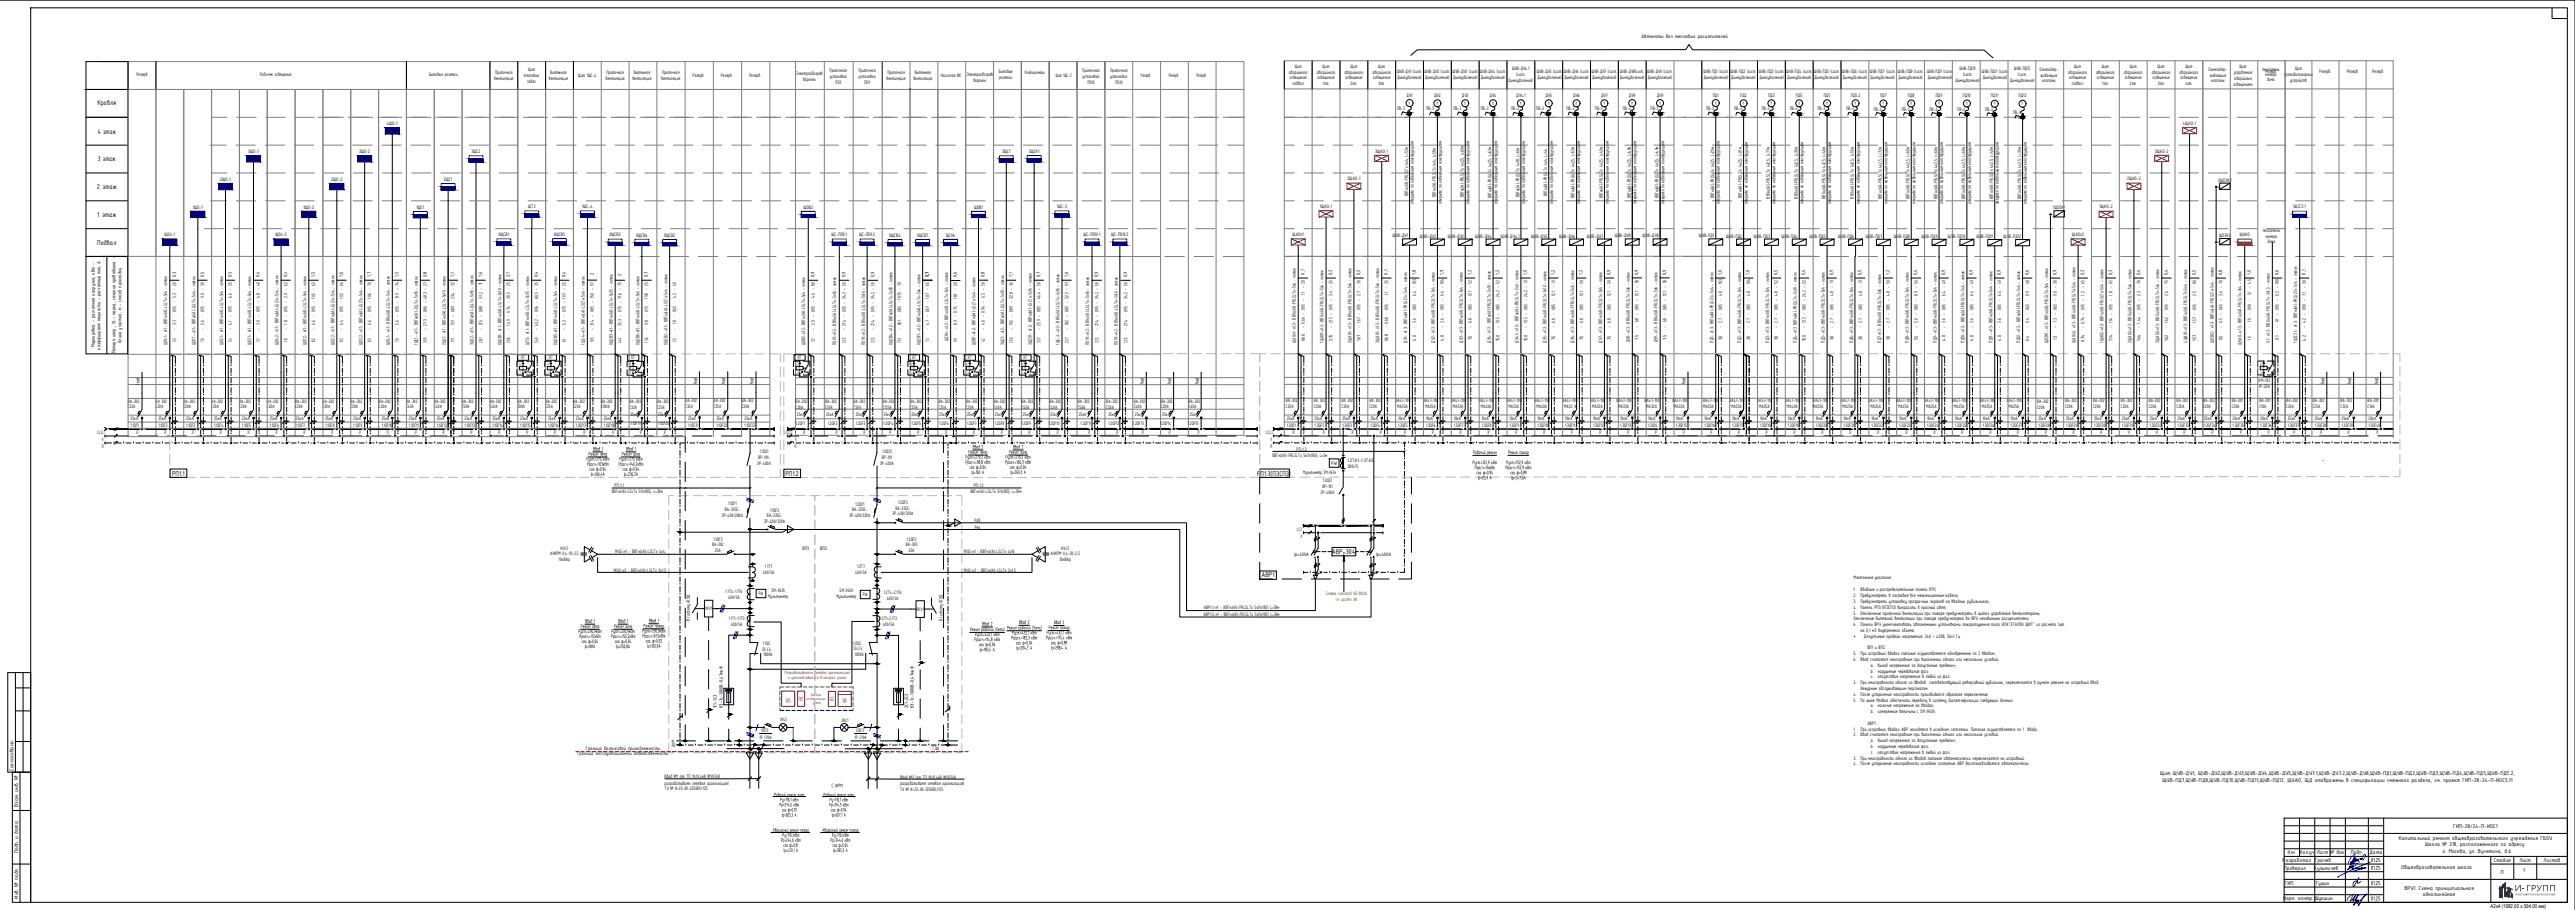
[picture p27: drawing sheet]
<svg xmlns="http://www.w3.org/2000/svg" width="1682mm" height="594mm" viewBox="0 0 1682 594" stroke-linecap="round" stroke-linejoin="round" font-family="sans-serif">
<defs><g id="words">
<g font-size="5.7" fill="#f00">
<text x="513" y="459">Wh</text>
<text x="550" y="459">Wh</text>
</g>
<text font-size="5.6" fill="#193153" x="1650" y="582">ГРУПП</text>
<g font-size="4.9">
<text x="64" y="68">Кровля</text>
<text x="64" y="87">4 этаж</text>
<text x="64" y="105">3 этаж</text>
<text x="63" y="124">2 этаж</text>
<text x="63" y="142">1 этаж</text>
<text x="63" y="160">Подвал</text>
<text x="112" y="311">РП1.1</text>
<text x="513" y="311">РП1.2</text>
<text x="821" y="311">РП1.3(ПЭСПЗ)</text>
<text x="870" y="362">АВР-304</text>
<text x="824" y="377">АВР1</text>
</g>
<g font-size="4.3" fill="#f00">
<text x="525" y="458" transform="rotate(-90 525 458)">ИКК</text>
<text x="545" y="458" transform="rotate(-90 545 458)">ИКК</text>
</g>
<g font-size="3.9">
<text x="9" y="503" transform="rotate(-90 9 503)">Согласовано:</text>
<text x="1411" y="506">Щит ЩУВ-ДУ1, ЩУВ-ДУ2,ЩУВ-ДУ3,ЩУВ-ДУ4,ЩУВ-ДУ5,ЩУВ-ДУ7.1,ЩУВ-ДУ7.2,ЩУВ-ДУ8,ЩУВ-ПД1,ЩУВ-ПД2,ЩУВ-ПД3,ЩУВ-ПД4,ЩУВ-ПД5,ЩУВ-ПД5.2,</text>
<text x="1413" y="510">ЩУВ-ПД7,ЩУВ-ПД8,ЩУВ-ПД10,ЩУВ-ПД11,ЩУВ-ПД12, ЩУАО, ЩД отображены в спецификации смежного раздела, см. проект ГИП-28-24-П-ИОС5.11</text>
<text x="12" y="527" transform="rotate(-90 12 527)">Взам. инв. №</text>
<text x="1603" y="540">ГИП-28/24-П-ИОС1</text>
<text x="1567" y="548">Капитальный ремонт общеобразовательного учреждения ГБОУ</text>
<text x="12" y="557" transform="rotate(-90 12 557)">Подп. и дата</text>
<text x="1495" y="558">Изм.</text>
<text x="1502" y="558">Кол.уч</text>
<text x="1513" y="558">Лист № док.</text>
<text x="1536" y="558">Подп.</text>
<text x="1548" y="558">Дата</text>
<text x="1584" y="552">Школа № 218, расположенного по адресу:</text>
<text x="1596" y="557">г. Москва, ул. Вучетича, д.6</text>
<text x="1491" y="563">Разработал</text>
<text x="1512" y="563">Грачев</text>
<text x="1549" y="563">01.25</text>
<text x="1629" y="563">Стадия</text>
<text x="1646" y="563">Лист</text>
<text x="1662" y="563">Листов</text>
<text x="1492" y="568">Проверил</text>
<text x="1512" y="568">Кузьмичев</text>
<text x="1549" y="568">01.25</text>
<text x="1569" y="567">Общеобразовательная школа</text>
<text x="1648" y="569">1</text>
<text x="1634" y="570">П</text>
<text x="1492" y="578">ГИП</text>
<text x="1513" y="578">Гущин</text>
<text x="1549" y="578">01.25</text>
<text x="1571" y="581">ВРУ1. Схема принципиальная</text>
<text x="12" y="587" transform="rotate(-90 12 587)">Инв. № подл.</text>
<text x="1491" y="588">Норм. контр. Шукшин</text>
<text x="1549" y="588">01.25</text>
<text x="1583" y="585">однолинейная</text>
</g>
<g font-size="3.5">
<text x="1072" y="25">Автоматы без тепловых расцепителей</text>
<text x="345" y="47">Щит</text>
<text x="542" y="47">Приточная</text>
<text x="561" y="47">Приточная</text>
<text x="652" y="48">Бытовые</text>
<text x="707" y="47">Приточная</text>
<text x="725" y="47">Приточная</text>
<text x="846" y="44">Щит</text>
<text x="864" y="44">Щит</text>
<text x="882" y="44">Щит</text>
<text x="900" y="44">Щит</text>
<text x="913" y="48">ШУВ-ДУ1 (сист.</text>
<text x="930" y="48">ШУВ-ДУ2 (сист.</text>
<text x="949" y="48">ШУВ-ДУ3 (сист.</text>
<text x="967" y="48">ШУВ-ДУ4 (сист.</text>
<text x="988" y="46">ШУВ-ДУ4.1</text>
<text x="1004" y="48">ШУВ-ДУ5 (сист.</text>
<text x="1021" y="48">ШУВ-ДУ6 (сист.</text>
<text x="1040" y="48">ШУВ-ДУ7 (сист.</text>
<text x="1058" y="48">ШУВ-ДУ8(сист.</text>
<text x="1076" y="48">ШУВ-ДУ9 (сист.</text>
<text x="1113" y="48">ШУВ-ПД1 (сист.</text>
<text x="1130" y="48">ШУВ-ПД2 (сист.</text>
<text x="1149" y="48">ШУВ-ПД3 (сист.</text>
<text x="1167" y="48">ШУВ-ПД4 (сист.</text>
<text x="1185" y="48">ШУВ-ПД5 (сист.</text>
<text x="1203" y="48">ШУВ-ПД6 (сист.</text>
<text x="1221" y="48">ШУВ-ПД7 (сист.</text>
<text x="1240" y="48">ШУВ-ПД8 (сист.</text>
<text x="1259" y="48">ШУВ-ПД9 (сист.</text>
<text x="1280" y="46">ШУВ-ПД10</text>
<text x="1295" y="48">ШУВ-ПД11 (сист.</text>
<text x="1316" y="45">ШУВ-ПД12</text>
<text x="1332" y="46">Огнезадер-</text>
<text x="1355" y="44">Щит</text>
<text x="1373" y="44">Щит</text>
<text x="1391" y="44">Щит</text>
<text x="1409" y="44">Щит</text>
<text x="1428" y="44">Щит</text>
<text x="1443" y="46">Огнезадер-</text>
<text x="1463" y="45">Щит</text>
<text x="1478" y="46">Указатель</text>
<text x="1480" y="48">Резерв</text>
<text x="1499" y="46">Щит</text>
<text x="1515" y="48">Резерв</text>
<text x="1533" y="48">Резерв</text>
<text x="1550" y="48">Резерв</text>
<text x="89" y="50">Резерв</text>
<text x="170" y="50">Рабочее освещение</text>
<text x="280" y="50">Бытовые розетки</text>
<text x="323" y="52">вентиляция</text>
<text x="323" y="48">Приточная</text>
<text x="342" y="50">тепловых</text>
<text x="359" y="52">вентиляция</text>
<text x="359" y="48">Вытяжная</text>
<text x="378" y="50">Щит 1ЩС-4</text>
<text x="396" y="52">вентиляция</text>
<text x="396" y="48">Приточная</text>
<text x="413" y="52">вентиляция</text>
<text x="414" y="48">Вытяжная</text>
<text x="432" y="52">вентиляция</text>
<text x="432" y="48">Приточная</text>
<text x="452" y="50">Резерв</text>
<text x="471" y="50">Резерв</text>
<text x="489" y="50">Резерв</text>
<text x="520" y="49">Электрообогрев</text>
<text x="525" y="53">воронок</text>
<text x="542" y="51">установка</text>
<text x="561" y="51">установка</text>
<text x="579" y="52">вентиляция</text>
<text x="580" y="48">Приточная</text>
<text x="597" y="52">вентиляция</text>
<text x="598" y="48">Вытяжная</text>
<text x="615" y="50">Насосная ВК</text>
<text x="631" y="49">Электрообогрев</text>
<text x="636" y="53">воронок</text>
<text x="653" y="52">розетки</text>
<text x="670" y="49">Кондиционеры</text>
<text x="690" y="50">Щит 1ЩС-3</text>
<text x="707" y="51">установка</text>
<text x="725" y="51">установка</text>
<text x="745" y="50">Резерв</text>
<text x="763" y="50">Резерв</text>
<text x="782" y="50">Резерв</text>
<text x="842" y="48">аварийного</text>
<text x="842" y="52">освещения</text>
<text x="860" y="48">аварийного</text>
<text x="861" y="52">освещения</text>
<text x="878" y="48">аварийного</text>
<text x="879" y="52">освещения</text>
<text x="896" y="48">аварийного</text>
<text x="897" y="52">освещения</text>
<text x="913" y="52">Дымоудаления)</text>
<text x="931" y="52">Дымоудаления)</text>
<text x="949" y="52">Дымоудаления)</text>
<text x="967" y="52">Дымоудаления)</text>
<text x="985" y="54">Дымоудаления)</text>
<text x="990" y="50">(сист.</text>
<text x="1004" y="52">Дымоудаления)</text>
<text x="1022" y="52">Дымоудаления)</text>
<text x="1040" y="52">Дымоудаления)</text>
<text x="1058" y="52">Дымоудаления)</text>
<text x="1076" y="52">Дымоудаления)</text>
<text x="1113" y="52">Дымоудаления)</text>
<text x="1131" y="52">Дымоудаления)</text>
<text x="1149" y="52">Дымоудаления)</text>
<text x="1167" y="52">Дымоудаления)</text>
<text x="1185" y="52">Дымоудаления)</text>
<text x="1204" y="52">Дымоудаления)</text>
<text x="1222" y="52">Дымоудаления)</text>
<text x="1240" y="52">Дымоудаления)</text>
<text x="1259" y="52">Дымоудаления)</text>
<text x="1277" y="54">Дымоудаления)</text>
<text x="1282" y="50">(сист.</text>
<text x="1295" y="52">Дымоудаления)</text>
<text x="1313" y="53">Дымоудаления)</text>
<text x="1318" y="49">(сист.</text>
<text x="1333" y="50">живающие</text>
<text x="1334" y="54">клапаны</text>
<text x="1351" y="48">аварийного</text>
<text x="1352" y="52">освещения</text>
<text x="1369" y="48">аварийного</text>
<text x="1370" y="52">освещения</text>
<text x="1387" y="48">аварийного</text>
<text x="1388" y="52">освещения</text>
<text x="1406" y="48">аварийного</text>
<text x="1406" y="52">освещения</text>
<text x="1424" y="48">аварийного</text>
<text x="1424" y="52">освещения</text>
<text x="1443" y="50">живающие</text>
<text x="1444" y="54">клапаны</text>
<text x="1459" y="48">управления</text>
<text x="1459" y="52">аварийным</text>
<text x="1480" y="50">номера</text>
<text x="1481" y="53">дома</text>
<text x="1492" y="50">противопожарных</text>
<text x="1496" y="53">устройств</text>
<text x="344" y="54">завес</text>
<text x="546" y="55">ПО9</text>
<text x="564" y="55">ПО9</text>
<text x="710" y="55">ПО10</text>
<text x="728" y="55">ПО10</text>
<text x="844" y="56">подвал</text>
<text x="864" y="56">1эт.</text>
<text x="882" y="56">2эт.</text>
<text x="900" y="56">3эт.</text>
<text x="1353" y="56">подвал</text>
<text x="1373" y="56">1эт.</text>
<text x="1391" y="56">2эт.</text>
<text x="1409" y="56">3эт.</text>
<text x="1428" y="56">4эт.</text>
<text x="1459" y="56">освещением</text>
<text x="919" y="63">ДУ1</text>
<text x="937" y="63">ДУ2</text>
<text x="955" y="63">ДУ3</text>
<text x="973" y="63">ДУ4</text>
<text x="990" y="63">ДУ4.1</text>
<text x="1009" y="63">ДУ5</text>
<text x="1028" y="63">ДУ6</text>
<text x="1046" y="63">ДУ7</text>
<text x="1064" y="63">ДУ9</text>
<text x="1082" y="63">ДУ9</text>
<text x="1119" y="63">ПД1</text>
<text x="1137" y="63">ПД2</text>
<text x="1155" y="63">ПД3</text>
<text x="1173" y="63">ПД5</text>
<text x="1191" y="63">ПД5</text>
<text x="1209" y="63">ПД5.2</text>
<text x="1228" y="63">ПД7</text>
<text x="1246" y="63">ПД8</text>
<text x="1264" y="63">ПД9</text>
<text x="1282" y="63">ПД10</text>
<text x="1301" y="64">ПД11</text>
<text x="1319" y="64">ПД12</text>
<text x="913" y="72">ПВ-3</text>
<text x="920" y="68">М</text>
<text x="932" y="72">ПВ-3</text>
<text x="938" y="69">М</text>
<text x="949" y="72">ПВ-3</text>
<text x="957" y="69">М</text>
<text x="967" y="72">ПВ-3</text>
<text x="975" y="69">М</text>
<text x="987" y="72">ПВ-3</text>
<text x="993" y="69">М</text>
<text x="1004" y="72">ПВ-3</text>
<text x="1011" y="69">М</text>
<text x="1023" y="72">ПВ-3</text>
<text x="1029" y="69">М</text>
<text x="1042" y="72">ПВ-3</text>
<text x="1048" y="69">М</text>
<text x="1060" y="72">ПВ-3</text>
<text x="1066" y="68">М</text>
<text x="1078" y="72">ПВ-3</text>
<text x="1084" y="68">М</text>
<text x="1115" y="72">ПВ-3</text>
<text x="1120" y="68">М</text>
<text x="1138" y="69">М</text>
<text x="1157" y="69">М</text>
<text x="1175" y="69">М</text>
<text x="1193" y="69">М</text>
<text x="1212" y="69">М</text>
<text x="1230" y="69">М</text>
<text x="1248" y="69">М</text>
<text x="1266" y="69">М</text>
<text x="1284" y="69">М</text>
<text x="1303" y="69">М</text>
<text x="1321" y="69">М</text>
<text x="1133" y="72">ПВ-3</text>
<text x="1151" y="72">ПВ-3</text>
<text x="1169" y="72">ПВ-3</text>
<text x="1187" y="72">ПВ-3</text>
<text x="1206" y="72">ПВ-3</text>
<text x="1224" y="72">ПВ-3</text>
<text x="1242" y="72">ПВ-3</text>
<text x="1260" y="72">ПВ-3</text>
<text x="1279" y="72">ПВ-3</text>
<text x="1297" y="72">ПВ-3</text>
<text x="1315" y="74">ПВ-3</text>
<text x="253" y="82">4ЩО-1</text>
<text x="1426" y="81">4ЩАО-1</text>
<text x="162" y="100">3ЩО-1</text>
<text x="235" y="100">3ЩО-2</text>
<text x="308" y="100">3ЩС2</text>
<text x="655" y="100">3ЩС1</text>
<text x="672" y="100">3ЩСК1</text>
<text x="898" y="100">3ЩАО-1</text>
<text x="1408" y="100">3ЩАО-2</text>
<text x="144" y="118">2ЩО-1</text>
<text x="216" y="118">2ЩО-2</text>
<text x="290" y="118">2ЩС1</text>
<text x="880" y="118">2ЩАО-1</text>
<text x="1389" y="118">2ЩАО-2</text>
<text x="1449" y="119">2ЩОЗК2</text>
<text x="920" y="128" transform="rotate(-90 920 128)">ВВГнг(А)-FRLSLTx 4х4; L=53м</text>
<text x="938" y="129" transform="rotate(-90 938 129)">ВВГнг(А)-FRLSLTx 4х4; L=58м</text>
<text x="956" y="129" transform="rotate(-90 956 129)">ВВГнг(А)-FRLSLTx 4х2,5; L=60м</text>
<text x="974" y="129" transform="rotate(-90 974 129)">ВВГнг(А)-FRLSLTx 4х2,5; L=63м</text>
<text x="992" y="129" transform="rotate(-90 992 129)">ВВГнг(А)-FRLSLTx 4х10; L=61м</text>
<text x="1011" y="128" transform="rotate(-90 1011 128)">ВВГнг(А)-FRLSLTx 4х4; L=44</text>
<text x="1028" y="129" transform="rotate(-90 1028 129)">ВВГнг(А)-FRLSLTx 4х2,5; L=53м</text>
<text x="1047" y="130" transform="rotate(-90 1047 130)">ВВГнг(А)-FRLSLTx 4х2,5; L=49м</text>
<text x="1065" y="129" transform="rotate(-90 1065 129)">ВВГнг(А)-FRLSLTx 4х2,5; L=49м</text>
<text x="1083" y="129" transform="rotate(-90 1083 129)">ВВГнг(А)-FRLSLTx 4х2,5; L=49м</text>
<text x="1120" y="129" transform="rotate(-90 1120 129)">ВВГнг(А)-FRLSLTx 4х2,5; L=25м</text>
<text x="1138" y="129" transform="rotate(-90 1138 129)">ВВГнг(А)-FRLSLTx 4х2,5; L=31м</text>
<text x="1156" y="130" transform="rotate(-90 1156 130)">ВВГнг(А)-FRLSLTx 4х2,5; L=77м</text>
<text x="1174" y="130" transform="rotate(-90 1174 130)">ВВГнг(А)-FRLSLTx 4х2,5; L=30м</text>
<text x="1192" y="130" transform="rotate(-90 1192 130)">ВВГнг(А)-FRLSLTx 4х2,5; L=46м</text>
<text x="1211" y="130" transform="rotate(-90 1211 130)">ВВГнг(А)-FRLSLTx 4х2,5; L=55м</text>
<text x="1229" y="130" transform="rotate(-90 1229 130)">ВВГнг(А)-FRLSLTx 4х2,5; L=72м</text>
<text x="1247" y="130" transform="rotate(-90 1247 130)">ВВГнг(А)-FRLSLTx 4х2,5; L=60м</text>
<text x="1266" y="130" transform="rotate(-90 1266 130)">ВВГнг(А)-FRLSLTx 4х2,5; L=60м</text>
<text x="1284" y="130" transform="rotate(-90 1284 130)">ВВГнг(А)-FRLSLTx 4х2,5; L=60м</text>
<text x="1302" y="130" transform="rotate(-90 1302 130)">ВВГнг(А)-FRLSLTx 4х2,5; L=40м</text>
<text x="1320" y="130" transform="rotate(-90 1320 130)">ВВГнг(А)-FRLSLTx 4х2,5; L=30м</text>
<text x="126" y="136">1ЩО-1</text>
<text x="198" y="136">1ЩО-2</text>
<text x="272" y="136">1ЩС1</text>
<text x="345" y="136">ЩТЗ</text>
<text x="380" y="136">1ЩС-4</text>
<text x="525" y="136">ЩОВ2</text>
<text x="636" y="136">ЩОВ1</text>
<text x="690" y="136">1ЩС-3</text>
<text x="862" y="136">1ЩАО-1</text>
<text x="924" y="133" transform="rotate(-90 924 133)">открыто по кабельным конструкциям</text>
<text x="942" y="133" transform="rotate(-90 942 133)">открыто по кабельным конструкциям</text>
<text x="960" y="133" transform="rotate(-90 960 133)">открыто по кабельным конструкциям</text>
<text x="978" y="133" transform="rotate(-90 978 133)">открыто по кабельным конструкциям</text>
<text x="996" y="133" transform="rotate(-90 996 133)">открыто по кабельным конструкциям</text>
<text x="1014" y="133" transform="rotate(-90 1014 133)">открыто по кабельным конструкциям</text>
<text x="1032" y="133" transform="rotate(-90 1032 133)">открыто по кабельным конструкциям</text>
<text x="1051" y="133" transform="rotate(-90 1051 133)">открыто по кабельным конструкциям</text>
<text x="1069" y="133" transform="rotate(-90 1069 133)">открыто по кабельным конструкциям</text>
<text x="1087" y="133" transform="rotate(-90 1087 133)">открыто по кабельным конструкциям</text>
<text x="1123" y="133" transform="rotate(-90 1123 133)">открыто по кабельным конструкциям</text>
<text x="1142" y="133" transform="rotate(-90 1142 133)">открыто по кабельным конструкциям</text>
<text x="1160" y="133" transform="rotate(-90 1160 133)">открыто по кабельным конструкциям</text>
<text x="1178" y="133" transform="rotate(-90 1178 133)">открыто по кабельным конструкциям</text>
<text x="1196" y="133" transform="rotate(-90 1196 133)">открыто по кабельным конструкциям</text>
<text x="1215" y="133" transform="rotate(-90 1215 133)">открыто по кабельным конструкциям</text>
<text x="1233" y="133" transform="rotate(-90 1233 133)">открыто по кабельным конструкциям</text>
<text x="1251" y="133" transform="rotate(-90 1251 133)">открыто по кабельным конструкциям</text>
<text x="1269" y="133" transform="rotate(-90 1269 133)">открыто по кабельным конструкциям</text>
<text x="1288" y="133" transform="rotate(-90 1288 133)">открыто по кабельным конструкциям</text>
<text x="1306" y="133" transform="rotate(-90 1306 133)">открыто по кабельным конструкциям</text>
<text x="1324" y="133" transform="rotate(-90 1324 133)">открыто по кабельным конструкциям</text>
<text x="1341" y="137">1ЩОЗК1</text>
<text x="1371" y="136">1ЩАО-2</text>
<text x="1498" y="136">1ЩСС3.1</text>
<text x="107" y="154">ЩОп-1</text>
<text x="180" y="154">ЩОп-2</text>
<text x="326" y="154">0ЩСВ1</text>
<text x="362" y="154">0ЩСВ5</text>
<text x="398" y="154">0ЩСВ3</text>
<text x="416" y="154">0ЩСВ6</text>
<text x="434" y="155">0ЩСВ2</text>
<text x="543" y="154">ЩC-ПО9.1</text>
<text x="561" y="154">ЩC-ПО9.2</text>
<text x="581" y="155">0ЩСВ4</text>
<text x="599" y="154">0ЩСВ7</text>
<text x="618" y="154">ЩСНп</text>
<text x="708" y="154">ЩC-ПО10.1</text>
<text x="726" y="154">ЩC-ПО10.2</text>
<text x="844" y="154">ЩАОп1</text>
<text x="910" y="155">ЩУВ-ДУ1</text>
<text x="927" y="155">ЩУВ-ДУ2</text>
<text x="946" y="155">ЩУВ-ДУ3</text>
<text x="964" y="155">ЩУВ-ДУ4</text>
<text x="980" y="155">ЩУВ-ДУ4.1</text>
<text x="1000" y="155">ЩУВ-ДУ5</text>
<text x="1018" y="155">ЩУВ-ДУ6</text>
<text x="1037" y="155">ЩУВ-ДУ7</text>
<text x="1055" y="155">ЩУВ-ДУ8</text>
<text x="1073" y="155">ЩУВ-ДУ8</text>
<text x="1110" y="155">ЩУВ-ПД1</text>
<text x="1127" y="155">ЩУВ-ПД2</text>
<text x="1146" y="155">ЩУВ-ПД3</text>
<text x="1164" y="155">ЩУВ-ПД4</text>
<text x="1182" y="155">ЩУВ-ПД5</text>
<text x="1201" y="155">ЩУВ-ПД6</text>
<text x="1219" y="155">ЩУВ-ПД7</text>
<text x="1237" y="155">ЩУВ-ПД8</text>
<text x="1255" y="155">ЩУВ-ПД9</text>
<text x="1272" y="155">ЩУВ-ПД10</text>
<text x="1291" y="155">ЩУВ-ПД11</text>
<text x="1309" y="155">ЩУВ-ПД12</text>
<text x="1354" y="154">ЩАОп2</text>
<text x="1450" y="155">ЩОЗК2</text>
<text x="1463" y="154">ЩУАО</text>
<text x="1478" y="152">Указатель</text>
<text x="1480" y="155">номера</text>
<text x="1481" y="158">дома</text>
<text x="388" y="180" transform="rotate(-90 388 180)">2</text>
<text x="406" y="180" transform="rotate(-90 406 180)">2</text>
<text x="852" y="179" transform="rotate(-90 852 179)">0,1</text>
<text x="870" y="180" transform="rotate(-90 870 180)">0,2</text>
<text x="888" y="180" transform="rotate(-90 888 180)">0,2</text>
<text x="907" y="179" transform="rotate(-90 907 179)">0,1</text>
<text x="925" y="179" transform="rotate(-90 925 179)">1,8</text>
<text x="943" y="179" transform="rotate(-90 943 179)">1,9</text>
<text x="961" y="179" transform="rotate(-90 961 179)">1,2</text>
<text x="979" y="179" transform="rotate(-90 979 179)">1,2</text>
<text x="997" y="179" transform="rotate(-90 997 179)">1,0</text>
<text x="1016" y="179" transform="rotate(-90 1016 179)">1,2</text>
<text x="1034" y="179" transform="rotate(-90 1034 179)">1,2</text>
<text x="1052" y="180" transform="rotate(-90 1052 180)">0,9</text>
<text x="1070" y="179" transform="rotate(-90 1070 179)">0,9</text>
<text x="1088" y="179" transform="rotate(-90 1088 179)">0,9</text>
<text x="1125" y="179" transform="rotate(-90 1125 179)">1,0</text>
<text x="1143" y="179" transform="rotate(-90 1143 179)">1,0</text>
<text x="1161" y="180" transform="rotate(-90 1161 180)">0,5</text>
<text x="1179" y="180" transform="rotate(-90 1179 180)">0,4</text>
<text x="1197" y="180" transform="rotate(-90 1197 180)">0,9</text>
<text x="1216" y="180" transform="rotate(-90 1216 180)">0,5</text>
<text x="1234" y="179" transform="rotate(-90 1234 179)">1,2</text>
<text x="1252" y="180" transform="rotate(-90 1252 180)">0,4</text>
<text x="1271" y="180" transform="rotate(-90 1271 180)">0,9</text>
<text x="1289" y="180" transform="rotate(-90 1289 180)">0,9</text>
<text x="1307" y="180" transform="rotate(-90 1307 180)">0,9</text>
<text x="1325" y="180" transform="rotate(-90 1325 180)">0,6</text>
<text x="1343" y="180" transform="rotate(-90 1343 180)">0,9</text>
<text x="1361" y="180" transform="rotate(-90 1361 180)">0,2</text>
<text x="1380" y="180" transform="rotate(-90 1380 180)">0,3</text>
<text x="1398" y="180" transform="rotate(-90 1398 180)">0,4</text>
<text x="1416" y="180" transform="rotate(-90 1416 180)">0,4</text>
<text x="1434" y="180" transform="rotate(-90 1434 180)">0,5</text>
<text x="1452" y="180" transform="rotate(-90 1452 180)">0,8</text>
<text x="1470" y="179" transform="rotate(-90 1470 179)">1,0</text>
<text x="1488" y="180" transform="rotate(-90 1488 180)">0,6</text>
<text x="1506" y="179" transform="rotate(-90 1506 179)">0,1</text>
<text x="115" y="181" transform="rotate(-90 115 181)">0.3</text>
<text x="133" y="181" transform="rotate(-90 133 181)">0.5</text>
<text x="151" y="181" transform="rotate(-90 151 181)">0.5</text>
<text x="170" y="181" transform="rotate(-90 170 181)">0,4</text>
<text x="188" y="181" transform="rotate(-90 188 181)">0,4</text>
<text x="206" y="181" transform="rotate(-90 206 181)">1,5</text>
<text x="224" y="181" transform="rotate(-90 224 181)">1,6</text>
<text x="242" y="181" transform="rotate(-90 242 181)">1,7</text>
<text x="260" y="181" transform="rotate(-90 260 181)">1,5</text>
<text x="279" y="181" transform="rotate(-90 279 181)">0.8</text>
<text x="297" y="181" transform="rotate(-90 297 181)">1,1</text>
<text x="315" y="181" transform="rotate(-90 315 181)">1,6</text>
<text x="333" y="181" transform="rotate(-90 333 181)">2,1</text>
<text x="351" y="181" transform="rotate(-90 351 181)">0,4</text>
<text x="369" y="181" transform="rotate(-90 369 181)">0,4</text>
<text x="423" y="181" transform="rotate(-90 423 181)">0,7</text>
<text x="532" y="181" transform="rotate(-90 532 181)">0,9</text>
<text x="552" y="181" transform="rotate(-90 552 181)">0,9</text>
<text x="571" y="181" transform="rotate(-90 571 181)">0,9</text>
<text x="607" y="181" transform="rotate(-90 607 181)">1,1</text>
<text x="607" y="181" transform="rotate(-90 607 181)">0,7</text>
<text x="625" y="181" transform="rotate(-90 625 181)">0,6</text>
<text x="643" y="181" transform="rotate(-90 643 181)">0,8</text>
<text x="661" y="181" transform="rotate(-90 661 181)">1,1</text>
<text x="680" y="181" transform="rotate(-90 680 181)">0,7</text>
<text x="698" y="181" transform="rotate(-90 698 181)">1,6</text>
<text x="717" y="181" transform="rotate(-90 717 181)">0,9</text>
<text x="736" y="181" transform="rotate(-90 736 181)">0,9</text>
<text x="852" y="185" transform="rotate(-90 852 185)">20</text>
<text x="870" y="185" transform="rotate(-90 870 185)">25</text>
<text x="889" y="185" transform="rotate(-90 889 185)">30</text>
<text x="907" y="185" transform="rotate(-90 907 185)">35</text>
<text x="925" y="186" transform="rotate(-90 925 186)">103</text>
<text x="943" y="186" transform="rotate(-90 943 186)">104</text>
<text x="961" y="185" transform="rotate(-90 961 185)">52</text>
<text x="980" y="185" transform="rotate(-90 980 185)">52</text>
<text x="998" y="185" transform="rotate(-90 998 185)">51</text>
<text x="1016" y="185" transform="rotate(-90 1016 185)">51</text>
<text x="1034" y="185" transform="rotate(-90 1034 185)">50</text>
<text x="1052" y="185" transform="rotate(-90 1052 185)">50</text>
<text x="1070" y="185" transform="rotate(-90 1070 185)">50</text>
<text x="1089" y="185" transform="rotate(-90 1089 185)">50</text>
<text x="1125" y="186" transform="rotate(-90 1125 186)">103</text>
<text x="1143" y="186" transform="rotate(-90 1143 186)">104</text>
<text x="1161" y="185" transform="rotate(-90 1161 185)">52</text>
<text x="1180" y="185" transform="rotate(-90 1180 185)">52</text>
<text x="1198" y="185" transform="rotate(-90 1198 185)">51</text>
<text x="1216" y="185" transform="rotate(-90 1216 185)">51</text>
<text x="1234" y="185" transform="rotate(-90 1234 185)">50</text>
<text x="1253" y="185" transform="rotate(-90 1253 185)">50</text>
<text x="1271" y="185" transform="rotate(-90 1271 185)">49</text>
<text x="1289" y="185" transform="rotate(-90 1289 185)">49</text>
<text x="1307" y="185" transform="rotate(-90 1307 185)">49</text>
<text x="1325" y="185" transform="rotate(-90 1325 185)">48</text>
<text x="1344" y="185" transform="rotate(-90 1344 185)">30</text>
<text x="1362" y="185" transform="rotate(-90 1362 185)">65</text>
<text x="1380" y="185" transform="rotate(-90 1380 185)">65</text>
<text x="1398" y="185" transform="rotate(-90 1398 185)">70</text>
<text x="1416" y="185" transform="rotate(-90 1416 185)">75</text>
<text x="1435" y="185" transform="rotate(-90 1435 185)">80</text>
<text x="1452" y="185" transform="rotate(-90 1452 185)">70</text>
<text x="1470" y="185" transform="rotate(-90 1470 185)">45</text>
<text x="1489" y="186" transform="rotate(-90 1489 186)">100</text>
<text x="1506" y="185" transform="rotate(-90 1506 185)">30</text>
<text x="115" y="186" transform="rotate(-90 115 186)">20</text>
<text x="133" y="186" transform="rotate(-90 133 186)">30</text>
<text x="152" y="186" transform="rotate(-90 152 186)">35</text>
<text x="170" y="187" transform="rotate(-90 170 187)">40</text>
<text x="188" y="186" transform="rotate(-90 188 186)">62</text>
<text x="206" y="186" transform="rotate(-90 206 186)">62</text>
<text x="224" y="186" transform="rotate(-90 224 186)">66</text>
<text x="242" y="186" transform="rotate(-90 242 186)">70</text>
<text x="260" y="187" transform="rotate(-90 260 187)">74</text>
<text x="279" y="186" transform="rotate(-90 279 186)">27</text>
<text x="297" y="186" transform="rotate(-90 297 186)">32</text>
<text x="315" y="186" transform="rotate(-90 315 186)">71</text>
<text x="333" y="186" transform="rotate(-90 333 186)">25</text>
<text x="351" y="186" transform="rotate(-90 351 186)">35</text>
<text x="370" y="186" transform="rotate(-90 370 186)">25</text>
<text x="388" y="186" transform="rotate(-90 388 186)">97</text>
<text x="406" y="186" transform="rotate(-90 406 186)">75</text>
<text x="423" y="186" transform="rotate(-90 423 186)">25</text>
<text x="442" y="187" transform="rotate(-90 442 187)">40</text>
<text x="532" y="186" transform="rotate(-90 532 186)">80</text>
<text x="552" y="187" transform="rotate(-90 552 187)">50</text>
<text x="571" y="187" transform="rotate(-90 571 187)">50</text>
<text x="589" y="186" transform="rotate(-90 589 186)">70</text>
<text x="607" y="186" transform="rotate(-90 607 186)">65</text>
<text x="625" y="187" transform="rotate(-90 625 187)">20</text>
<text x="643" y="186" transform="rotate(-90 643 186)">50</text>
<text x="662" y="186" transform="rotate(-90 662 186)">36</text>
<text x="680" y="186" transform="rotate(-90 680 186)">50</text>
<text x="698" y="186" transform="rotate(-90 698 186)">97</text>
<text x="718" y="187" transform="rotate(-90 718 187)">50</text>
<text x="736" y="187" transform="rotate(-90 736 187)">50</text>
<text x="115" y="195" transform="rotate(-90 115 195)">5.3</text>
<text x="133" y="195" transform="rotate(-90 133 195)">9.0</text>
<text x="152" y="195" transform="rotate(-90 152 195)">6.6</text>
<text x="170" y="195" transform="rotate(-90 170 195)">4.8</text>
<text x="188" y="195" transform="rotate(-90 188 195)">2.9</text>
<text x="206" y="195" transform="rotate(-90 206 195)">10.5</text>
<text x="224" y="195" transform="rotate(-90 224 195)">10.2</text>
<text x="242" y="195" transform="rotate(-90 242 195)">10.6</text>
<text x="260" y="195" transform="rotate(-90 260 195)">8.9</text>
<text x="279" y="195" transform="rotate(-90 279 195)">48.3</text>
<text x="297" y="195" transform="rotate(-90 297 195)">23.4</text>
<text x="315" y="195" transform="rotate(-90 315 195)">37.2</text>
<text x="333" y="195" transform="rotate(-90 333 195)">30.5</text>
<text x="351" y="195" transform="rotate(-90 351 195)">68.5</text>
<text x="370" y="195" transform="rotate(-90 370 195)">10.7</text>
<text x="388" y="195" transform="rotate(-90 388 195)">15.0</text>
<text x="406" y="195" transform="rotate(-90 406 195)">71.6</text>
<text x="423" y="195" transform="rotate(-90 423 195)">19.8</text>
<text x="442" y="195" transform="rotate(-90 442 195)">4.2</text>
<text x="532" y="195" transform="rotate(-90 532 195)">4.6</text>
<text x="552" y="195" transform="rotate(-90 552 195)">34.2</text>
<text x="571" y="195" transform="rotate(-90 571 195)">34.2</text>
<text x="589" y="196" transform="rotate(-90 589 196)">107.5</text>
<text x="607" y="195" transform="rotate(-90 607 195)">10.7</text>
<text x="625" y="195" transform="rotate(-90 625 195)">18.1</text>
<text x="643" y="194" transform="rotate(-90 643 194)">6.5</text>
<text x="662" y="195" transform="rotate(-90 662 195)">32.8</text>
<text x="680" y="195" transform="rotate(-90 680 195)">46.4</text>
<text x="698" y="195" transform="rotate(-90 698 195)">32.5</text>
<text x="718" y="195" transform="rotate(-90 718 195)">34.2</text>
<text x="736" y="195" transform="rotate(-90 736 195)">34.2</text>
<text x="852" y="193" transform="rotate(-90 852 193)">1.1</text>
<text x="870" y="193" transform="rotate(-90 870 193)">3.4</text>
<text x="889" y="193" transform="rotate(-90 889 193)">2.7</text>
<text x="907" y="193" transform="rotate(-90 907 193)">1.1</text>
<text x="925" y="193" transform="rotate(-90 925 193)">6.4</text>
<text x="943" y="193" transform="rotate(-90 943 193)">6.4</text>
<text x="961" y="193" transform="rotate(-90 961 193)">12.1</text>
<text x="980" y="194" transform="rotate(-90 980 194)">24.2</text>
<text x="998" y="194" transform="rotate(-90 998 194)">24.2</text>
<text x="1016" y="193" transform="rotate(-90 1016 193)">12.1</text>
<text x="1034" y="193" transform="rotate(-90 1034 193)">12.1</text>
<text x="1052" y="193" transform="rotate(-90 1052 193)">12.1</text>
<text x="1070" y="193" transform="rotate(-90 1070 193)">12.1</text>
<text x="1089" y="193" transform="rotate(-90 1089 193)">12.1</text>
<text x="1125" y="193" transform="rotate(-90 1125 193)">4.8</text>
<text x="1143" y="193" transform="rotate(-90 1143 193)">4.8</text>
<text x="1161" y="193" transform="rotate(-90 1161 193)">4.8</text>
<text x="1180" y="194" transform="rotate(-90 1180 194)">24.2</text>
<text x="1198" y="193" transform="rotate(-90 1198 193)">4.8</text>
<text x="1216" y="193" transform="rotate(-90 1216 193)">4.8</text>
<text x="1234" y="193" transform="rotate(-90 1234 193)">4.8</text>
<text x="1253" y="193" transform="rotate(-90 1253 193)">8.9</text>
<text x="1271" y="193" transform="rotate(-90 1271 193)">6.4</text>
<text x="1289" y="193" transform="rotate(-90 1289 193)">6.4</text>
<text x="1307" y="193" transform="rotate(-90 1307 193)">6.4</text>
<text x="1325" y="193" transform="rotate(-90 1325 193)">0.9</text>
<text x="1344" y="193" transform="rotate(-90 1344 193)">9.0</text>
<text x="1362" y="193" transform="rotate(-90 1362 193)">1.2</text>
<text x="1380" y="193" transform="rotate(-90 1380 193)">1.8</text>
<text x="1398" y="193" transform="rotate(-90 1398 193)">2.3</text>
<text x="1416" y="193" transform="rotate(-90 1416 193)">2.6</text>
<text x="1435" y="193" transform="rotate(-90 1435 193)">2.5</text>
<text x="1452" y="193" transform="rotate(-90 1452 193)">3.6</text>
<text x="1470" y="193" transform="rotate(-90 1470 193)">5.1</text>
<text x="1489" y="193" transform="rotate(-90 1489 193)">0.2</text>
<text x="1506" y="193" transform="rotate(-90 1506 193)">7.1</text>
<text x="115" y="204" transform="rotate(-90 115 204)">0.95</text>
<text x="133" y="204" transform="rotate(-90 133 204)">0.95</text>
<text x="152" y="204" transform="rotate(-90 152 204)">0.95</text>
<text x="170" y="204" transform="rotate(-90 170 204)">0.95</text>
<text x="188" y="204" transform="rotate(-90 188 204)">0.95</text>
<text x="206" y="204" transform="rotate(-90 206 204)">0.95</text>
<text x="224" y="204" transform="rotate(-90 224 204)">0.95</text>
<text x="242" y="204" transform="rotate(-90 242 204)">0.95</text>
<text x="260" y="204" transform="rotate(-90 260 204)">0.95</text>
<text x="279" y="204" transform="rotate(-90 279 204)">0.86</text>
<text x="297" y="204" transform="rotate(-90 297 204)">0.89</text>
<text x="315" y="204" transform="rotate(-90 315 204)">0.88</text>
<text x="351" y="204" transform="rotate(-90 351 204)">0.96</text>
<text x="370" y="204" transform="rotate(-90 370 204)">0.75</text>
<text x="388" y="204" transform="rotate(-90 388 204)">0.85</text>
<text x="406" y="204" transform="rotate(-90 406 204)">0.75</text>
<text x="423" y="204" transform="rotate(-90 423 204)">0.75</text>
<text x="442" y="204" transform="rotate(-90 442 204)">0.65</text>
<text x="532" y="204" transform="rotate(-90 532 204)">0.95</text>
<text x="552" y="204" transform="rotate(-90 552 204)">0.95</text>
<text x="571" y="204" transform="rotate(-90 571 204)">0.95</text>
<text x="589" y="204" transform="rotate(-90 589 204)">0.85</text>
<text x="607" y="204" transform="rotate(-90 607 204)">0.67</text>
<text x="662" y="204" transform="rotate(-90 662 204)">0.89</text>
<text x="680" y="204" transform="rotate(-90 680 204)">0.85</text>
<text x="698" y="204" transform="rotate(-90 698 204)">0.85</text>
<text x="718" y="204" transform="rotate(-90 718 204)">0.95</text>
<text x="736" y="204" transform="rotate(-90 736 204)">0.95</text>
<text x="852" y="203" transform="rotate(-90 852 203)">0.95</text>
<text x="870" y="203" transform="rotate(-90 870 203)">0.95</text>
<text x="889" y="203" transform="rotate(-90 889 203)">0.95</text>
<text x="907" y="203" transform="rotate(-90 907 203)">0.95</text>
<text x="925" y="203" transform="rotate(-90 925 203)">0.85</text>
<text x="943" y="203" transform="rotate(-90 943 203)">0.85</text>
<text x="961" y="203" transform="rotate(-90 961 203)">0.85</text>
<text x="980" y="203" transform="rotate(-90 980 203)">0.85</text>
<text x="998" y="203" transform="rotate(-90 998 203)">0.85</text>
<text x="1016" y="203" transform="rotate(-90 1016 203)">0.85</text>
<text x="1034" y="203" transform="rotate(-90 1034 203)">0.85</text>
<text x="1052" y="203" transform="rotate(-90 1052 203)">0.85</text>
<text x="1070" y="202" transform="rotate(-90 1070 202)">0.85</text>
<text x="1089" y="202" transform="rotate(-90 1089 202)">0.85</text>
<text x="1125" y="203" transform="rotate(-90 1125 203)">0.85</text>
<text x="1143" y="203" transform="rotate(-90 1143 203)">0.85</text>
<text x="1161" y="203" transform="rotate(-90 1161 203)">0.85</text>
<text x="1180" y="203" transform="rotate(-90 1180 203)">0.85</text>
<text x="1198" y="203" transform="rotate(-90 1198 203)">0.85</text>
<text x="1216" y="203" transform="rotate(-90 1216 203)">0.85</text>
<text x="1234" y="203" transform="rotate(-90 1234 203)">0.85</text>
<text x="1253" y="203" transform="rotate(-90 1253 203)">0.85</text>
<text x="1271" y="203" transform="rotate(-90 1271 203)">0.85</text>
<text x="1289" y="203" transform="rotate(-90 1289 203)">0.85</text>
<text x="1307" y="203" transform="rotate(-90 1307 203)">0.85</text>
<text x="1325" y="203" transform="rotate(-90 1325 203)">0.65</text>
<text x="1344" y="203" transform="rotate(-90 1344 203)">0.65</text>
<text x="1362" y="203" transform="rotate(-90 1362 203)">0.95</text>
<text x="1380" y="203" transform="rotate(-90 1380 203)">0.95</text>
<text x="1398" y="203" transform="rotate(-90 1398 203)">0.95</text>
<text x="1416" y="203" transform="rotate(-90 1416 203)">0.95</text>
<text x="1435" y="203" transform="rotate(-90 1435 203)">0.95</text>
<text x="1452" y="203" transform="rotate(-90 1452 203)">0.65</text>
<text x="1470" y="202" transform="rotate(-90 1470 202)">0.90</text>
<text x="1489" y="203" transform="rotate(-90 1489 203)">0.95</text>
<text x="1506" y="203" transform="rotate(-90 1506 203)">0.90</text>
<text x="333" y="204" transform="rotate(-90 333 204)">0.74</text>
<text x="625" y="204" transform="rotate(-90 625 204)">0.75</text>
<text x="643" y="204" transform="rotate(-90 643 204)">0.94</text>
<text x="115" y="212" transform="rotate(-90 115 212)">3.3</text>
<text x="133" y="212" transform="rotate(-90 133 212)">5.6</text>
<text x="152" y="212" transform="rotate(-90 152 212)">4.1</text>
<text x="170" y="212" transform="rotate(-90 170 212)">3.0</text>
<text x="188" y="212" transform="rotate(-90 188 212)">1.8</text>
<text x="206" y="212" transform="rotate(-90 206 212)">6.6</text>
<text x="224" y="212" transform="rotate(-90 224 212)">6.4</text>
<text x="242" y="212" transform="rotate(-90 242 212)">6.6</text>
<text x="260" y="212" transform="rotate(-90 260 212)">5.6</text>
<text x="279" y="213" transform="rotate(-90 279 213)">27.3</text>
<text x="297" y="212" transform="rotate(-90 297 212)">13.7</text>
<text x="315" y="212" transform="rotate(-90 315 212)">21.5</text>
<text x="333" y="213" transform="rotate(-90 333 213)">14.9</text>
<text x="351" y="213" transform="rotate(-90 351 213)">43.2</text>
<text x="370" y="212" transform="rotate(-90 370 212)">5.3</text>
<text x="388" y="212" transform="rotate(-90 388 212)">8.4</text>
<text x="406" y="213" transform="rotate(-90 406 213)">35.3</text>
<text x="423" y="212" transform="rotate(-90 423 212)">9.8</text>
<text x="442" y="212" transform="rotate(-90 442 212)">1.8</text>
<text x="532" y="212" transform="rotate(-90 532 212)">2.9</text>
<text x="552" y="213" transform="rotate(-90 552 213)">21.4</text>
<text x="571" y="213" transform="rotate(-90 571 213)">21.4</text>
<text x="589" y="212" transform="rotate(-90 589 212)">60.1</text>
<text x="607" y="212" transform="rotate(-90 607 212)">4.7</text>
<text x="625" y="212" transform="rotate(-90 625 212)">8.9</text>
<text x="643" y="212" transform="rotate(-90 643 212)">4.0</text>
<text x="662" y="212" transform="rotate(-90 662 212)">19.2</text>
<text x="680" y="213" transform="rotate(-90 680 213)">25.9</text>
<text x="698" y="212" transform="rotate(-90 698 212)">18.2</text>
<text x="718" y="213" transform="rotate(-90 718 213)">21.4</text>
<text x="736" y="213" transform="rotate(-90 736 213)">21.4</text>
<text x="852" y="211" transform="rotate(-90 852 211)">0.66</text>
<text x="870" y="211" transform="rotate(-90 870 211)">2.15</text>
<text x="889" y="211" transform="rotate(-90 889 211)">1.67</text>
<text x="907" y="211" transform="rotate(-90 907 211)">0.68</text>
<text x="925" y="211" transform="rotate(-90 925 211)">3.6</text>
<text x="943" y="211" transform="rotate(-90 943 211)">3.6</text>
<text x="961" y="211" transform="rotate(-90 961 211)">6.8</text>
<text x="980" y="211" transform="rotate(-90 980 211)">13.5</text>
<text x="998" y="211" transform="rotate(-90 998 211)">13.5</text>
<text x="1016" y="211" transform="rotate(-90 1016 211)">6.8</text>
<text x="1034" y="211" transform="rotate(-90 1034 211)">6.8</text>
<text x="1052" y="211" transform="rotate(-90 1052 211)">6.8</text>
<text x="1070" y="211" transform="rotate(-90 1070 211)">6.8</text>
<text x="1089" y="211" transform="rotate(-90 1089 211)">6.8</text>
<text x="1125" y="211" transform="rotate(-90 1125 211)">2.7</text>
<text x="1143" y="211" transform="rotate(-90 1143 211)">2.7</text>
<text x="1161" y="211" transform="rotate(-90 1161 211)">2.7</text>
<text x="1180" y="211" transform="rotate(-90 1180 211)">13.5</text>
<text x="1198" y="211" transform="rotate(-90 1198 211)">2.7</text>
<text x="1216" y="211" transform="rotate(-90 1216 211)">2.7</text>
<text x="1234" y="211" transform="rotate(-90 1234 211)">2.7</text>
<text x="1253" y="211" transform="rotate(-90 1253 211)">5.0</text>
<text x="1271" y="211" transform="rotate(-90 1271 211)">3.6</text>
<text x="1289" y="211" transform="rotate(-90 1289 211)">3.6</text>
<text x="1307" y="211" transform="rotate(-90 1307 211)">3.6</text>
<text x="1325" y="211" transform="rotate(-90 1325 211)">0.4</text>
<text x="1344" y="210" transform="rotate(-90 1344 210)">1.3</text>
<text x="1362" y="211" transform="rotate(-90 1362 211)">0.74</text>
<text x="1380" y="211" transform="rotate(-90 1380 211)">1.14</text>
<text x="1398" y="211" transform="rotate(-90 1398 211)">1.44</text>
<text x="1416" y="211" transform="rotate(-90 1416 211)">1.62</text>
<text x="1435" y="211" transform="rotate(-90 1435 211)">1.57</text>
<text x="1452" y="211" transform="rotate(-90 1452 211)">0.5</text>
<text x="1470" y="210" transform="rotate(-90 1470 210)">1.0</text>
<text x="1489" y="210" transform="rotate(-90 1489 210)">0.1</text>
<text x="1506" y="211" transform="rotate(-90 1506 211)">4.2</text>
<text x="1470" y="222" transform="rotate(-90 1470 222)">1.0</text>
<text x="62" y="227" transform="rotate(-90 62 227)">Маркировка - расчетная нагрузка, кВт -</text>
<text x="79" y="224" transform="rotate(-90 79 224)">длина участка, м - способ прокладки</text>
<text x="109" y="225" transform="rotate(-90 109 225)">ЩОп.1- н1.1- ВВГнг(А)-LSLТх-5х4 - лоток</text>
<text x="115" y="223" transform="rotate(-90 115 223)">3.3</text>
<text x="128" y="225" transform="rotate(-90 128 225)">ЩО1.1- н1.1- ВВГнг(А)-LSLТх-5х4 - лоток</text>
<text x="133" y="223" transform="rotate(-90 133 223)">7.0</text>
<text x="146" y="225" transform="rotate(-90 146 225)">ЩО2.1- н1.1- ВВГнг(А)-LSLТх-5х4 - лоток</text>
<text x="152" y="223" transform="rotate(-90 152 223)">5.4</text>
<text x="164" y="225" transform="rotate(-90 164 225)">ЩО3.1- н1.1- ВВГнг(А)-LSLТх-5х4 - лоток</text>
<text x="170" y="223" transform="rotate(-90 170 223)">3.7</text>
<text x="182" y="225" transform="rotate(-90 182 225)">ЩОп.2- н1.1- ВВГнг(А)-LSLТх-5х4 - лоток</text>
<text x="188" y="223" transform="rotate(-90 188 223)">1.8</text>
<text x="200" y="225" transform="rotate(-90 200 225)">ЩО1.2- н1.1- ВВГнг(А)-LSLТх-5х4 - лоток</text>
<text x="206" y="223" transform="rotate(-90 206 223)">8.2</text>
<text x="218" y="225" transform="rotate(-90 218 225)">ЩО2.2- н1.1- ВВГнг(А)-LSLТх-5х4 - лоток</text>
<text x="224" y="223" transform="rotate(-90 224 223)">8.3</text>
<text x="237" y="225" transform="rotate(-90 237 225)">ЩО3.2- н1.1- ВВГнг(А)-LSLТх-5х4 - лоток</text>
<text x="242" y="223" transform="rotate(-90 242 223)">8.3</text>
<text x="255" y="225" transform="rotate(-90 255 225)">ЩО4.1- н1.1- ВВГнг(А)-LSLТх-5х4 - лоток</text>
<text x="260" y="223" transform="rotate(-90 260 223)">7.0</text>
<text x="273" y="225" transform="rotate(-90 273 225)">1ЩC1- н1.1- ВВГнг(А)-LSLТх-5х16 - лоток</text>
<text x="279" y="224" transform="rotate(-90 279 224)">39.0</text>
<text x="291" y="225" transform="rotate(-90 291 225)">2ЩC1- н1.1- ВВГнг(А)-LSLТх-5х10 - лоток</text>
<text x="297" y="224" transform="rotate(-90 297 224)">17.1</text>
<text x="309" y="225" transform="rotate(-90 309 225)">3ЩC2- н1.1- ВВГнг(А)-LSLТх-5х16 - лоток</text>
<text x="315" y="224" transform="rotate(-90 315 224)">28.7</text>
<text x="328" y="225" transform="rotate(-90 328 225)">0ЩСВ1- н1.1- ВВГнг(А)-LSLТх-5х10 - лоток</text>
<text x="333" y="224" transform="rotate(-90 333 224)">20.6</text>
<text x="346" y="225" transform="rotate(-90 346 225)">ЩТЗ- н1.1- ВВГнг(А)-LSLТх-5х35 - лоток</text>
<text x="351" y="224" transform="rotate(-90 351 224)">54.0</text>
<text x="364" y="225" transform="rotate(-90 364 225)">0ЩСВ5-н1.1- ВВГнг(А)-LSLТх-5х4 - лоток</text>
<text x="370" y="223" transform="rotate(-90 370 223)">8.1</text>
<text x="382" y="225" transform="rotate(-90 382 225)">1ЩС-4-н1.1- ВВГнг(А)-LSLТх-5х6 - лоток</text>
<text x="388" y="224" transform="rotate(-90 388 224)">10.5</text>
<text x="400" y="225" transform="rotate(-90 400 225)">0ЩСВ3-н1.1- ВВГнг(А)-LSLТх-5х35 - лоток</text>
<text x="406" y="224" transform="rotate(-90 406 224)">44.1</text>
<text x="418" y="225" transform="rotate(-90 418 225)">0ЩСВ6-н1.1- ВВГнг(А)-LSLТх-5х6 - лоток</text>
<text x="423" y="224" transform="rotate(-90 423 224)">13.6</text>
<text x="436" y="225" transform="rotate(-90 436 225)">0ЩСВ2- н1.1- ВВГнг(А)-LSLТх-5х4 - лоток</text>
<text x="442" y="223" transform="rotate(-90 442 223)">2.2</text>
<text x="526" y="225" transform="rotate(-90 526 225)">ЩОВ2-н1.2- ВВГнг(А)-LSLТх-5х4 - лоток</text>
<text x="532" y="223" transform="rotate(-90 532 223)">3.2</text>
<text x="546" y="225" transform="rotate(-90 546 225)">ПО9.1-н1.2- ВВГнг(А)-LSLТх-5х16 - лоток</text>
<text x="552" y="224" transform="rotate(-90 552 224)">22.5</text>
<text x="565" y="225" transform="rotate(-90 565 225)">ПО9.1-н1.2- ВВГнг(А)-LSLТх-5х16 - лоток</text>
<text x="571" y="224" transform="rotate(-90 571 224)">22.5</text>
<text x="583" y="225" transform="rotate(-90 583 225)">0ЩСВ4- н1.2- ВВГнг(А)-LSLТх-5х50 - лоток</text>
<text x="589" y="224" transform="rotate(-90 589 224)">75.1</text>
<text x="601" y="225" transform="rotate(-90 601 225)">0ЩСВ7- н1.2- ВВГнг(А)-LSLТх-5х4 - лоток</text>
<text x="607" y="223" transform="rotate(-90 607 223)">7.3</text>
<text x="619" y="223" transform="rotate(-90 619 223)">ЩСНп- н1.2- ВВГнг(А)-LSLТх-5х4 - лоток</text>
<text x="625" y="223" transform="rotate(-90 625 223)">9.9</text>
<text x="637" y="225" transform="rotate(-90 637 225)">ЩОВ1-н1.2- ВВГнг(А)-LSLТх-5х4 - лоток</text>
<text x="643" y="223" transform="rotate(-90 643 223)">4.2</text>
<text x="656" y="225" transform="rotate(-90 656 225)">3ЩС1- н1.2- ВВГнг(А)-LSLТх-5х10 - лоток</text>
<text x="662" y="224" transform="rotate(-90 662 224)">25.6</text>
<text x="674" y="225" transform="rotate(-90 674 225)">3ЩСК1- н1.2- ВВГнг(А)-LSLТх-5х16 - лоток</text>
<text x="680" y="224" transform="rotate(-90 680 224)">33.7</text>
<text x="692" y="225" transform="rotate(-90 692 225)">1ЩС-3- н1.2- ВВГнг(А)-LSLТх-5х16 - лоток</text>
<text x="698" y="224" transform="rotate(-90 698 224)">22.7</text>
<text x="711" y="225" transform="rotate(-90 711 225)">ПО9.1-н1.2- ВВГнг(А)-LSLТх-5х16 - лоток</text>
<text x="718" y="224" transform="rotate(-90 718 224)">22.5</text>
<text x="730" y="225" transform="rotate(-90 730 225)">ПО9.1-н1.2- ВВГнг(А)-LSLТх-5х16 - лоток</text>
<text x="736" y="224" transform="rotate(-90 736 224)">22.5</text>
<text x="846" y="224" transform="rotate(-90 846 224)">ЩАОп1- н1.3- ВВГнг(А)-FRLSLТх-5х4 - лоток</text>
<text x="852" y="223" transform="rotate(-90 852 223)">0.66</text>
<text x="865" y="224" transform="rotate(-90 865 224)">1ЩАО1-н1.3- ВВГнг(А)-FRLSLТх-5х4 - лоток</text>
<text x="870" y="223" transform="rotate(-90 870 223)">2.15</text>
<text x="883" y="224" transform="rotate(-90 883 224)">2ЩАО1- н1.3- ВВГнг(А)-FRLSLТх-5х4 - лоток</text>
<text x="889" y="223" transform="rotate(-90 889 223)">1.67</text>
<text x="901" y="224" transform="rotate(-90 901 224)">3ЩАО1- н1.3- ВВГнг(А)-FRLSLТх-5х4 - лоток</text>
<text x="907" y="223" transform="rotate(-90 907 223)">0.68</text>
<text x="919" y="224" transform="rotate(-90 919 224)">ДУ1- н1.3- ВВГнг(А)-FRLSLТх-5х4 - лоток</text>
<text x="925" y="222" transform="rotate(-90 925 222)">4.0</text>
<text x="937" y="224" transform="rotate(-90 937 224)">ДУ2- н1.3- ВВГнг(А)-FRLSLТх-5х4 - лоток</text>
<text x="943" y="222" transform="rotate(-90 943 222)">4.0</text>
<text x="956" y="224" transform="rotate(-90 956 224)">ДУ3- н1.3- ВВГнг(А)-FRLSLТх-5х4 - лоток</text>
<text x="961" y="222" transform="rotate(-90 961 222)">7.5</text>
<text x="974" y="224" transform="rotate(-90 974 224)">ДУ4- н1.3- ВВГнг(А)-FRLSLТх-5х10 - лоток</text>
<text x="980" y="223" transform="rotate(-90 980 223)">15.0</text>
<text x="992" y="224" transform="rotate(-90 992 224)">ДУ4.1- н1.3- ВВГнг(А)-FRLSLТх-5х6 - лоток</text>
<text x="998" y="223" transform="rotate(-90 998 223)">15.0</text>
<text x="1010" y="224" transform="rotate(-90 1010 224)">ДУ5- н1.3- ВВГнг(А)-FRLSLТх-5х10 - лоток</text>
<text x="1016" y="222" transform="rotate(-90 1016 222)">7.5</text>
<text x="1028" y="224" transform="rotate(-90 1028 224)">ДУ6- н1.3- ВВГнг(А)-FFRLSLТх-5х6 - лоток</text>
<text x="1034" y="222" transform="rotate(-90 1034 222)">7.5</text>
<text x="1046" y="224" transform="rotate(-90 1046 224)">ДУ7- н1.3- ВВГнг(А)-FRLSLТх-5х6 - лоток</text>
<text x="1052" y="222" transform="rotate(-90 1052 222)">7.5</text>
<text x="1065" y="224" transform="rotate(-90 1065 224)">ДУ8- н1.3- ВВГнг(А)-FRLSLТх-5х6 - лоток</text>
<text x="1070" y="222" transform="rotate(-90 1070 222)">7.5</text>
<text x="1083" y="224" transform="rotate(-90 1083 224)">ДУ9- н1.3- ВВГнг(А)-FRLSLТх-5х6 - лоток</text>
<text x="1089" y="222" transform="rotate(-90 1089 222)">7.5</text>
<text x="1119" y="224" transform="rotate(-90 1119 224)">ПД1- н1.3- ВВГнг(А)-FRLSLТх-5х4 - лоток</text>
<text x="1125" y="222" transform="rotate(-90 1125 222)">3.0</text>
<text x="1137" y="224" transform="rotate(-90 1137 224)">ПД2- н1.3- ВВГнг(А)-FRLSLТх-5х4 - лоток</text>
<text x="1143" y="222" transform="rotate(-90 1143 222)">3.0</text>
<text x="1156" y="224" transform="rotate(-90 1156 224)">ПД3- н1.3- ВВГнг(А)-FRLSLТх-5х4 - лоток</text>
<text x="1161" y="222" transform="rotate(-90 1161 222)">3.0</text>
<text x="1174" y="224" transform="rotate(-90 1174 224)">ПД4- н1.3 ВВГнг(А)-FRLSLТх-5х10 - лоток</text>
<text x="1180" y="223" transform="rotate(-90 1180 223)">15.0</text>
<text x="1192" y="224" transform="rotate(-90 1192 224)">ПД5- н1.3- ВВГнг(А)-FRLSLТх-5х4 - лоток</text>
<text x="1198" y="222" transform="rotate(-90 1198 222)">3.0</text>
<text x="1211" y="224" transform="rotate(-90 1211 224)">ПД6- н1.3- ВВГнг(А)-FRLSLТх-5х4 - лоток</text>
<text x="1216" y="222" transform="rotate(-90 1216 222)">3.0</text>
<text x="1229" y="224" transform="rotate(-90 1229 224)">ПД7 н1.3- ВВГнг(А)-FRLSLТх-5х6 - лоток</text>
<text x="1234" y="222" transform="rotate(-90 1234 222)">3.0</text>
<text x="1247" y="224" transform="rotate(-90 1247 224)">ПД8- н1.3- ВВГнг(А)-FRLSLТх-5х4 - лоток</text>
<text x="1253" y="222" transform="rotate(-90 1253 222)">5.5</text>
<text x="1265" y="224" transform="rotate(-90 1265 224)">ПД9- н1.3- ВВГнг(А)-FRLSLТх-5х4 - лоток</text>
<text x="1271" y="222" transform="rotate(-90 1271 222)">4.0</text>
<text x="1283" y="224" transform="rotate(-90 1283 224)">ПД10- н1.3- ВВГнг(А)-FRLSLТх-5х4 - лоток</text>
<text x="1289" y="222" transform="rotate(-90 1289 222)">4.0</text>
<text x="1301" y="224" transform="rotate(-90 1301 224)">ПД11- н1.3- ВВГнг(А)-FRLSLТх-5х4 - лоток</text>
<text x="1307" y="222" transform="rotate(-90 1307 222)">4.0</text>
<text x="1320" y="224" transform="rotate(-90 1320 224)">ПД12- н1.3- ВВГнг(А)-FRLSLТх-5х4 - лоток</text>
<text x="1325" y="222" transform="rotate(-90 1325 222)">0.4</text>
<text x="1338" y="224" transform="rotate(-90 1338 224)">ЩОЗК1- н1.3- ВВГнг(А)-FRLSLТх-5х4 - лоток</text>
<text x="1344" y="222" transform="rotate(-90 1344 222)">1.3</text>
<text x="1356" y="224" transform="rotate(-90 1356 224)">ЩАОп2- н1.3- ВВГнг(А)-FRLSLТх-5х4 - лоток</text>
<text x="1362" y="223" transform="rotate(-90 1362 223)">0.74</text>
<text x="1374" y="224" transform="rotate(-90 1374 224)">1ЩАО2-н1.3- ВВГнг(А)-FRLSLТх-5х4 - лоток</text>
<text x="1380" y="223" transform="rotate(-90 1380 223)">1.14</text>
<text x="1392" y="224" transform="rotate(-90 1392 224)">2ЩАО2-н1.3- ВВГнг(А)-FRLSLТх-5х4 - лоток</text>
<text x="1398" y="223" transform="rotate(-90 1398 223)">1.44</text>
<text x="1410" y="224" transform="rotate(-90 1410 224)">3ЩАО2-н1.3- ВВГнг(А)-FRLSLТх-5х4 - лоток</text>
<text x="1416" y="223" transform="rotate(-90 1416 223)">1.62</text>
<text x="1429" y="224" transform="rotate(-90 1429 224)">4ЩАО1-н1.3- ВВГнг(А)-FRLSLТх-5х4 - лоток</text>
<text x="1435" y="223" transform="rotate(-90 1435 223)">1.57</text>
<text x="1446" y="224" transform="rotate(-90 1446 224)">ЩОЗК2- н1.3- ВВГнг(А)-FRLSLТх-5х4 - лоток</text>
<text x="1452" y="222" transform="rotate(-90 1452 222)">0.5</text>
<text x="1464" y="225" transform="rotate(-90 1464 225)">ЩУАО-н 1.3- ВВГнг(А)-FRLSLТх-3х4 - лоток</text>
<text x="1483" y="224" transform="rotate(-90 1483 224)">У1- н1.3- ВВГнг(А)-FRLSLТх-3х1,5 - лоток</text>
<text x="1489" y="222" transform="rotate(-90 1489 222)">0.1</text>
<text x="1501" y="224" transform="rotate(-90 1501 224)">1ЩСС3.1- н1.3- ВВГнг(А)-FRLSLТх-5х4 - лоток</text>
<text x="1506" y="222" transform="rotate(-90 1506 222)">4.2</text>
<text x="66" y="228" transform="rotate(-90 66 228)">коэффициент мощности - расчетный ток, А</text>
<text x="76" y="231" transform="rotate(-90 76 231)">Потеря напр., % - марка, сечение проводника -</text>
<text x="340" y="235">АПТ</text>
<text x="359" y="235">АПТ</text>
<text x="412" y="235">АПТ</text>
<text x="521" y="235">АПТ</text>
<text x="596" y="235">АПТ</text>
<text x="632" y="235">АПТ</text>
<text x="669" y="235">АПТ</text>
<text x="91" y="251" transform="rotate(-90 91 251)">Резерв</text>
<text x="455" y="251" transform="rotate(-90 455 251)">Резерв</text>
<text x="474" y="251" transform="rotate(-90 474 251)">Резерв</text>
<text x="492" y="251" transform="rotate(-90 492 251)">Резерв</text>
<text x="747" y="251" transform="rotate(-90 747 251)">Резерв</text>
<text x="765" y="251" transform="rotate(-90 765 251)">Резерв</text>
<text x="783" y="251" transform="rotate(-90 783 251)">Резерв</text>
<text x="1101" y="251" transform="rotate(-90 1101 251)">Резерв</text>
<text x="1476" y="249">КМ-102</text>
<text x="1518" y="251" transform="rotate(-90 1518 251)">Резерв</text>
<text x="1536" y="251" transform="rotate(-90 1536 251)">Резерв</text>
<text x="1553" y="251" transform="rotate(-90 1553 251)">Резерв</text>
<text x="1476" y="253">1Р-20А</text>
<text x="83" y="263">ВА-302</text>
<text x="102" y="263">ВА 302</text>
<text x="120" y="263">ВА-302</text>
<text x="138" y="263">ВА-302</text>
<text x="156" y="263">ВА-302</text>
<text x="174" y="263">ВА-302</text>
<text x="193" y="263">ВА-302</text>
<text x="211" y="263">ВА-302</text>
<text x="229" y="263">ВА-302</text>
<text x="248" y="263">ВА-302</text>
<text x="265" y="263">ВА 302</text>
<text x="283" y="263">ВА-302</text>
<text x="302" y="263">ВА-302</text>
<text x="320" y="263">ВА-302</text>
<text x="338" y="263">ВА-302</text>
<text x="356" y="263">ВА-302</text>
<text x="374" y="263">ВА-302</text>
<text x="393" y="263">ВА-302</text>
<text x="411" y="263">ВА-302</text>
<text x="429" y="263">ВА-302</text>
<text x="448" y="263">ВА-302</text>
<text x="466" y="263">ВА-302</text>
<text x="485" y="263">ВА-302</text>
<text x="520" y="263">ВА-302</text>
<text x="539" y="263">ВА-302</text>
<text x="558" y="263">ВА-302</text>
<text x="577" y="263">ВА-302</text>
<text x="595" y="263">ВА-302</text>
<text x="613" y="263">ВА-302</text>
<text x="631" y="263">ВА-302</text>
<text x="649" y="263">ВА-302</text>
<text x="667" y="263">ВА-302</text>
<text x="685" y="263">ВА-302</text>
<text x="704" y="263">ВА-302</text>
<text x="723" y="263">ВА-302</text>
<text x="741" y="263">ВА-302</text>
<text x="758" y="263">ВА-302</text>
<text x="776" y="263">ВА-302</text>
<text x="840" y="263">ВА-302</text>
<text x="858" y="263">ВА 302</text>
<text x="876" y="263">ВА 302</text>
<text x="895" y="263">ВА 302</text>
<text x="911" y="263">ВА47-100</text>
<text x="930" y="263">ВА47-100</text>
<text x="948" y="263">ВА47-100</text>
<text x="966" y="263">ВА47-100</text>
<text x="984" y="263">ВА47-100</text>
<text x="1002" y="263">ВА47-100</text>
<text x="1021" y="263">ВА47-100</text>
<text x="1039" y="263">ВА47-100</text>
<text x="1056" y="263">ВА47-100</text>
<text x="1074" y="263">ВА47-100</text>
<text x="1092" y="263">ВА47-100</text>
<text x="1113" y="263">ВА47-100</text>
<text x="1130" y="263">ВА47-100</text>
<text x="1148" y="263">ВА47-100</text>
<text x="1166" y="263">ВА47-100</text>
<text x="1184" y="263">ВА47-100</text>
<text x="1202" y="263">ВА47-100</text>
<text x="1221" y="263">ВА47-100</text>
<text x="1239" y="263">ВА47-100</text>
<text x="1257" y="263">ВА47-100</text>
<text x="1275" y="263">ВА47-100</text>
<text x="1293" y="263">ВА47-100</text>
<text x="1311" y="263">ВА47-100</text>
<text x="1331" y="263">ВА-302</text>
<text x="1349" y="263">ВА-302</text>
<text x="1367" y="263">ВА-302</text>
<text x="1385" y="263">ВА-302</text>
<text x="1404" y="263">ВА-302</text>
<text x="1422" y="263">ВА-302</text>
<text x="1439" y="263">ВА-302</text>
<text x="1458" y="263">ВА-301</text>
<text x="1476" y="263">ВА-301</text>
<text x="1493" y="263">ВА-302</text>
<text x="1511" y="263">ВА-302</text>
<text x="1529" y="263">ВА-302</text>
<text x="1547" y="263">ВА-301</text>
<text x="83" y="267">C32А</text>
<text x="102" y="267">С</text>
<text x="103" y="267">20А</text>
<text x="120" y="267">С</text>
<text x="121" y="267">20А</text>
<text x="138" y="267">С</text>
<text x="139" y="267">20А</text>
<text x="156" y="267">С</text>
<text x="157" y="267">20А</text>
<text x="174" y="267">С</text>
<text x="176" y="267">20А</text>
<text x="193" y="267">С20А</text>
<text x="211" y="267">С</text>
<text x="212" y="267">20А</text>
<text x="229" y="267">С</text>
<text x="230" y="267">20А</text>
<text x="248" y="267">С20А</text>
<text x="265" y="267">C63А</text>
<text x="283" y="267">C40А</text>
<text x="302" y="267">C50А</text>
<text x="320" y="267">C40А</text>
<text x="338" y="267">C80А</text>
<text x="356" y="267">C25А</text>
<text x="374" y="267">С</text>
<text x="376" y="267">25А</text>
<text x="393" y="267">C100А</text>
<text x="411" y="267">C32А</text>
<text x="429" y="267">С25А</text>
<text x="448" y="266">C32А</text>
<text x="466" y="266">C25А</text>
<text x="485" y="266">C20А</text>
<text x="520" y="267">C20А</text>
<text x="539" y="267">C50А</text>
<text x="558" y="267">C50А</text>
<text x="577" y="267">С125А</text>
<text x="595" y="267">С25А</text>
<text x="613" y="267">C25А</text>
<text x="631" y="267">C20А</text>
<text x="649" y="267">C40А</text>
<text x="667" y="267">C63А</text>
<text x="685" y="267">C40А</text>
<text x="704" y="267">C50А</text>
<text x="723" y="267">C50А</text>
<text x="741" y="267">C40А</text>
<text x="758" y="267">C20А</text>
<text x="776" y="267">C63А</text>
<text x="840" y="267">C20А</text>
<text x="858" y="267">C20А</text>
<text x="876" y="267">C20А</text>
<text x="895" y="267">C20А</text>
<text x="913" y="267">МА25А</text>
<text x="931" y="267">МА25А</text>
<text x="949" y="267">МА32А</text>
<text x="967" y="267">МА40А</text>
<text x="985" y="267">МА32А</text>
<text x="1004" y="267">МА40А</text>
<text x="1022" y="267">МА32 А</text>
<text x="1040" y="267">МА32А</text>
<text x="1057" y="266">МА32А</text>
<text x="1075" y="266">МА32А</text>
<text x="1094" y="266">МА32А</text>
<text x="1113" y="267">МА25А</text>
<text x="1131" y="267">МА25А</text>
<text x="1149" y="267">МА25А</text>
<text x="1167" y="267">МА40А</text>
<text x="1184" y="267">МА25А</text>
<text x="1204" y="267">МА25А</text>
<text x="1222" y="267">МА25А</text>
<text x="1240" y="267">МА25А</text>
<text x="1258" y="267">МА25А</text>
<text x="1276" y="267">МА25А</text>
<text x="1295" y="267">МА25А</text>
<text x="1312" y="267">МА25А</text>
<text x="1331" y="267">С20А</text>
<text x="1349" y="267">C20А</text>
<text x="1367" y="267">C20А</text>
<text x="1385" y="267">C20А</text>
<text x="1404" y="267">C20А</text>
<text x="1422" y="267">C20А</text>
<text x="1439" y="267">С20А</text>
<text x="1458" y="267">С20А</text>
<text x="1476" y="267">C10А</text>
<text x="1493" y="267">С20А</text>
<text x="1511" y="267">C25А</text>
<text x="1529" y="267">С32А</text>
<text x="1547" y="267">C16А</text>
<text x="85" y="274">25кА</text>
<text x="103" y="274">25кА</text>
<text x="122" y="274">25кА</text>
<text x="140" y="274">25кА</text>
<text x="158" y="274">25кА</text>
<text x="176" y="274">25кА</text>
<text x="193" y="274">25кА</text>
<text x="213" y="274">25кА</text>
<text x="231" y="274">25кА</text>
<text x="249" y="274">25кА</text>
<text x="267" y="274">25кА</text>
<text x="285" y="274">25кА</text>
<text x="303" y="274">25кА</text>
<text x="322" y="274">25кА</text>
<text x="340" y="274">25кА</text>
<text x="358" y="274">25кА</text>
<text x="376" y="274">25кА</text>
<text x="394" y="274">25кА</text>
<text x="412" y="271">25кА</text>
<text x="430" y="271">25кА</text>
<text x="449" y="274">25кА</text>
<text x="468" y="274">25кА</text>
<text x="486" y="274">25кА</text>
<text x="521" y="271">25кА</text>
<text x="540" y="271">25кА</text>
<text x="559" y="271">25кА</text>
<text x="577" y="271">35кА</text>
<text x="595" y="271">25кА</text>
<text x="614" y="271">25кА</text>
<text x="632" y="271">25кА</text>
<text x="650" y="271">25кА</text>
<text x="668" y="271">25кА</text>
<text x="686" y="271">25кА</text>
<text x="705" y="271">25кА</text>
<text x="724" y="271">25кА</text>
<text x="741" y="271">25кА</text>
<text x="759" y="271">25кА</text>
<text x="777" y="271">25кА</text>
<text x="841" y="274">25кА</text>
<text x="859" y="274">25кА</text>
<text x="877" y="274">25кА</text>
<text x="895" y="274">25кА</text>
<text x="913" y="274">10кА</text>
<text x="931" y="274">10кА</text>
<text x="950" y="274">10кА</text>
<text x="968" y="274">10кА</text>
<text x="986" y="274">10кА</text>
<text x="1004" y="274">10кА</text>
<text x="1022" y="274">10кА</text>
<text x="1041" y="274">10кА</text>
<text x="1058" y="274">10кА</text>
<text x="1077" y="274">10кА</text>
<text x="1095" y="274">10кА</text>
<text x="1113" y="274">10кА</text>
<text x="1131" y="274">10кА</text>
<text x="1150" y="274">10кА</text>
<text x="1168" y="274">10кА</text>
<text x="1186" y="274">10кА</text>
<text x="1204" y="274">10кА</text>
<text x="1222" y="274">10кА</text>
<text x="1241" y="274">10кА</text>
<text x="1259" y="274">10кА</text>
<text x="1277" y="274">10кА</text>
<text x="1295" y="274">10кА</text>
<text x="1313" y="274">10кА</text>
<text x="1332" y="274">25кА</text>
<text x="1350" y="274">25кА</text>
<text x="1368" y="274">25кА</text>
<text x="1386" y="274">25кА</text>
<text x="1404" y="274">25кА</text>
<text x="1422" y="274">25кА</text>
<text x="1440" y="274">25кА</text>
<text x="1458" y="274">20кА</text>
<text x="1476" y="274">20кА</text>
<text x="1494" y="274">25кА</text>
<text x="1512" y="274">25кА</text>
<text x="1530" y="274">25кА</text>
<text x="1547" y="274">20кА</text>
<text x="85" y="279">1.1QF1</text>
<text x="103" y="279">1.1QF2</text>
<text x="122" y="279">1.1QF3</text>
<text x="140" y="279">1.1QF4</text>
<text x="158" y="279">1.1QF5</text>
<text x="176" y="279">1.1QF6</text>
<text x="193" y="279">1.1QF7</text>
<text x="213" y="279">1.1QF8</text>
<text x="231" y="279">1.1QF9</text>
<text x="249" y="279">1.1QF10</text>
<text x="267" y="279">1.1QF11</text>
<text x="285" y="279">1.1QF12</text>
<text x="303" y="279">1.1QF13</text>
<text x="322" y="279">1.1QF14</text>
<text x="340" y="279">1.1QF15</text>
<text x="358" y="279">1.1QF16</text>
<text x="376" y="279">1.1QF17</text>
<text x="394" y="279">1.1QF18</text>
<text x="412" y="278">1.1QF19</text>
<text x="430" y="278">1.1QF20</text>
<text x="449" y="279">1.1QF21</text>
<text x="468" y="279">1.1QF22</text>
<text x="486" y="279">1.1QF23</text>
<text x="520" y="278">1.2QF1</text>
<text x="541" y="278">1.2QF2</text>
<text x="559" y="278">1.2QF3</text>
<text x="577" y="278">1.2QF4</text>
<text x="595" y="278">1.2QF5</text>
<text x="614" y="278">1.2QF6</text>
<text x="632" y="278">1.2QF7</text>
<text x="650" y="278">1.2QF8</text>
<text x="667" y="278">1.2QF9</text>
<text x="685" y="278">1.2QF10</text>
<text x="706" y="278">1.2QF11</text>
<text x="724" y="278">1.2QF12</text>
<text x="740" y="278">1.2QF13</text>
<text x="758" y="278">1.2QF14</text>
<text x="776" y="278">1.2QF15</text>
<text x="841" y="279">1.3QF1</text>
<text x="859" y="279">1.3QF2</text>
<text x="877" y="279">1.3QF3</text>
<text x="895" y="279">1.3QF4</text>
<text x="913" y="279">1.3QF5</text>
<text x="931" y="279">1.3QF6</text>
<text x="950" y="279">1.3QF7</text>
<text x="968" y="279">1.3QF8</text>
<text x="986" y="279">1.3QF9</text>
<text x="1004" y="279">1.3QF10</text>
<text x="1022" y="279">1.3QF11</text>
<text x="1041" y="279">1.3QF12</text>
<text x="1058" y="279">1.3QF13</text>
<text x="1077" y="279">1.3Q14</text>
<text x="1095" y="279">1.3QF15</text>
<text x="1113" y="279">1.3QF16</text>
<text x="1131" y="279">1.3QF17</text>
<text x="1150" y="279">1.3QF18</text>
<text x="1168" y="279">1.3QF19</text>
<text x="1186" y="279">1.3QF20</text>
<text x="1204" y="279">1.3QF21</text>
<text x="1222" y="279">1.3QF22</text>
<text x="1241" y="279">1.3QF23</text>
<text x="1259" y="279">1.3QF24</text>
<text x="1277" y="279">1.3QF25</text>
<text x="1295" y="279">1.3QF26</text>
<text x="1313" y="279">1.3QF27</text>
<text x="1332" y="279">1.3QF28</text>
<text x="1350" y="279">1.3QF29</text>
<text x="1368" y="279">1.3QF30</text>
<text x="1386" y="279">1.3QF31</text>
<text x="1404" y="279">1.3QF32</text>
<text x="1422" y="279">1.3QF33</text>
<text x="1440" y="279">1.3QF34</text>
<text x="1458" y="279">1.3QF35</text>
<text x="1476" y="279">1.3QF36</text>
<text x="1494" y="279">1.3QF37</text>
<text x="1512" y="279">1.3QF38</text>
<text x="1530" y="279">1.3QF39</text>
<text x="1547" y="279">1.3QF40</text>
<text x="63" y="283">L1,L2,L3</text>
<text x="89" y="284">3P</text>
<text x="107" y="284">3Р</text>
<text x="125" y="284">3P</text>
<text x="144" y="284">3P</text>
<text x="162" y="284">3P</text>
<text x="180" y="284">3P</text>
<text x="198" y="284">3P</text>
<text x="216" y="284">3P</text>
<text x="234" y="284">3P</text>
<text x="253" y="284">Р3</text>
<text x="271" y="284">3P</text>
<text x="289" y="284">3P</text>
<text x="307" y="284">3P</text>
<text x="325" y="284">3P</text>
<text x="344" y="284">3P</text>
<text x="362" y="284">3P</text>
<text x="381" y="284">3P</text>
<text x="400" y="284">3P</text>
<text x="418" y="284">3P</text>
<text x="434" y="283">3P</text>
<text x="513" y="283">L1,L2,L3</text>
<text x="525" y="283">3Р</text>
<text x="546" y="283">3Р</text>
<text x="564" y="283">3Р</text>
<text x="581" y="283">3P</text>
<text x="599" y="283">3P</text>
<text x="617" y="283">3P</text>
<text x="635" y="283">3P</text>
<text x="654" y="283">3P</text>
<text x="672" y="283">3P</text>
<text x="690" y="283">3P</text>
<text x="711" y="283">3Р</text>
<text x="729" y="283">3Р</text>
<text x="746" y="283">3P</text>
<text x="763" y="283">3P</text>
<text x="782" y="283">3P</text>
<text x="827" y="283">L1,L2,L3</text>
<text x="830" y="288">N</text>
<text x="844" y="283">3P</text>
<text x="864" y="283">3P</text>
<text x="883" y="283">3P</text>
<text x="901" y="283">3P</text>
<text x="917" y="283">3P</text>
<text x="935" y="283">3P</text>
<text x="953" y="283">3P</text>
<text x="972" y="283">3P</text>
<text x="990" y="283">3P</text>
<text x="1008" y="283">3P</text>
<text x="1026" y="283">3P</text>
<text x="1045" y="283">3P</text>
<text x="1063" y="283">3P</text>
<text x="1081" y="283">3P</text>
<text x="1099" y="283">3P</text>
<text x="1117" y="283">3P</text>
<text x="1135" y="283">3P</text>
<text x="1153" y="283">3P</text>
<text x="1171" y="283">3P</text>
<text x="1190" y="283">3P</text>
<text x="1208" y="283">3P</text>
<text x="1226" y="283">3P</text>
<text x="1245" y="283">3P</text>
<text x="1263" y="283">3P</text>
<text x="1281" y="283">3P</text>
<text x="1299" y="283">3P</text>
<text x="1317" y="283">3P</text>
<text x="1336" y="283">3P</text>
<text x="1354" y="283">3P</text>
<text x="1372" y="283">3P</text>
<text x="1390" y="283">3P</text>
<text x="1408" y="283">3P</text>
<text x="1426" y="283">3P</text>
<text x="1444" y="283">3P</text>
<text x="1463" y="283">1P</text>
<text x="1481" y="283">1P</text>
<text x="1498" y="283">3P</text>
<text x="1516" y="283">3P</text>
<text x="1533" y="283">3P</text>
<text x="1552" y="283">1P</text>
<text x="67" y="293">PE</text>
<text x="67" y="288">N</text>
<text x="519" y="293">PE</text>
<text x="519" y="288">N</text>
<text x="635" y="293">Ввод 2</text>
<text x="662" y="293">Ввод 2</text>
<text x="830" y="293">PE</text>
<text x="384" y="297">Режим лето</text>
<text x="387" y="294">Ввод 1</text>
<text x="406" y="297">Режим зима</text>
<text x="409" y="294">Ввод 1</text>
<text x="495" y="300">ВР-101-</text>
<text x="496" y="296">1.1QS1</text>
<text x="576" y="300">ВР-101</text>
<text x="576" y="296">1.2QS1</text>
<text x="631" y="299">Руcт.=279,2 кВт</text>
<text x="633" y="296">Режим лето</text>
<text x="657" y="299">Руcт.=279,2 кВт</text>
<text x="659" y="296">Режим зима</text>
<text x="831" y="298">ВВГнг(А)-FRLSLTx 5х(1х185); L=5м</text>
<text x="847" y="294">РП-1.3</text>
<text x="962" y="296">Рабочий режим</text>
<text x="985" y="296">Режим пожар</text>
<text x="383" y="301">Руcт.=275,1кВт</text>
<text x="383" y="304">Ррасч.=103кВт</text>
<text x="404" y="304">Ррасч.=146,2кВт</text>
<text x="405" y="301">Руcт.=275,1кВт</text>
<text x="495" y="303">3Р-400А</text>
<text x="575" y="304">3Р-400А</text>
<text x="631" y="303">Ррасч.=98,8 кВт</text>
<text x="656" y="303">Ррасч.=166,3 кВт</text>
<text x="870" y="303">PW</text>
<text x="880" y="305">300/5</text>
<text x="880" y="302">1.3TA1-1.3TA3</text>
<text x="962" y="303">Руcт.=152,9 кВт</text>
<text x="984" y="303">Руcт.=152,9 кВт</text>
<text x="385" y="307">cos ф=0,94</text>
<text x="386" y="311">Iр=166,4А</text>
<text x="407" y="307">cos ф=0,94</text>
<text x="407" y="311">Iр=236,2А</text>
<text x="633" y="306">cos ф=0,94</text>
<text x="635" y="309">Iр=160 А</text>
<text x="660" y="306">cos ф=0,94</text>
<text x="660" y="309">Iр=269,3 А</text>
<text x="851" y="310">Мультиметр SM-963e</text>
<text x="963" y="306">Ррасч.=16кВт</text>
<text x="964" y="310">cos ф=0,94</text>
<text x="983" y="306">Ррасч.=152,9 кВт</text>
<text x="986" y="310">cos ф=0,89</text>
<text x="864" y="315">1.3QS1</text>
<text x="965" y="313">Iр=25,9 А</text>
<text x="987" y="313">Iр=247,5А</text>
<text x="400" y="322">ВВГнг(А)-LSLTx 5(1х185); L=30м</text>
<text x="401" y="318">РП-1.1</text>
<text x="634" y="322">ВВГнг(А)-LSLTx 5(1х185); L=30м</text>
<text x="636" y="318">РП-1.2</text>
<text x="863" y="322">3Р-400А</text>
<text x="864" y="319">ВР-101</text>
<text x="476" y="330">1.1QF1</text>
<text x="587" y="329">1.2QF2</text>
<text x="473" y="334">ВА-335Е-</text>
<text x="503" y="334">1.1QF2</text>
<text x="557" y="334">ВА-335Е-</text>
<text x="559" y="330">1.2QF1</text>
<text x="585" y="333">ВА-335Е-</text>
<text x="472" y="337">3Р-400/280А</text>
<text x="499" y="342">3Р-400/320А</text>
<text x="501" y="338">ВА-335Е-</text>
<text x="555" y="338">3Р-400/320А</text>
<text x="583" y="336">3Р-400/320А</text>
<text x="637" y="341">Раб.</text>
<text x="637" y="345">Рез.</text>
<text x="847" y="347">L1,2,3</text>
<text x="466" y="353">1.1QF3</text>
<text x="592" y="353">1.2QF3</text>
<text x="850" y="351">N</text>
<text x="366" y="359">КУ1.2</text>
<text x="465" y="357">ВА-302</text>
<text x="524" y="359">ВП1</text>
<text x="536" y="359">ВП2</text>
<text x="592" y="357">ВА-303</text>
<text x="693" y="359">КУ1.2</text>
<text x="359" y="363">АУКРМ 0,4-10-2,5</text>
<text x="402" y="361">1КУ2-н1 - ВВГнг(А)-LSLTx 4х4</text>
<text x="467" y="360">25А</text>
<text x="594" y="360">63А</text>
<text x="629" y="361">1КУ2-н1 - ВВГнг(А)-LSLTx 4х16</text>
<text x="686" y="363">АУКРМ 0,4-30-2,5</text>
<text x="845" y="363">Iр=400А</text>
<text x="899" y="363">Iр=400А</text>
<text x="365" y="366">10кВАр</text>
<text x="500" y="371">1.1Т7</text>
<text x="560" y="371">1.2Т7</text>
<text x="692" y="366">30кВАр</text>
<text x="401" y="373">1КУ2-к2 - ВВГнг(А)-LSLTx 2х1,5</text>
<text x="498" y="375">400/5А</text>
<text x="559" y="375">400/5А</text>
<text x="629" y="373">1КУ2-к2 - ВВГнг(А)-LSLTx 2х1,5</text>
<text x="1211" y="378">Монтажные указания</text>
<text x="474" y="387">1.1Т4-1.1Т6</text>
<text x="495" y="389">PW</text>
<text x="504" y="386">SM-963h</text>
<text x="548" y="386">SM-963h</text>
<text x="564" y="389">PW</text>
<text x="577" y="388">1.2Т4-2.1Т6</text>
<text x="1211" y="386">1.</text>
<text x="1211" y="390">2.</text>
<text x="1215" y="386">Вводные и распределительные панели IP31;</text>
<text x="1215" y="390">Предусмотреть в поставке все межсекционные кабели;</text>
<text x="476" y="391">400/5А</text>
<text x="502" y="390">Мультиметр</text>
<text x="546" y="390">Мультиметр</text>
<text x="579" y="392">400/5А</text>
<text x="1211" y="393">3.</text>
<text x="1215" y="393">Предусмотреть установку прозрачных экранов на вводных рубильниках;</text>
<text x="461" y="398">1KV1</text>
<text x="599" y="399">2KV1</text>
<text x="786" y="398">АВР1.1-н1 - ВВГнг(А)-FRLSLTx 5х(1х185) L=30м</text>
<text x="1211" y="397">4.</text>
<text x="1211" y="401">5.</text>
<text x="1215" y="397">Панель РП3.1(ПЭСПЗ) выкрасить в красный цвет;</text>
<text x="1215" y="401">Отключение приточной вентиляции при пожаре предусмотреть в щитах управления вентиляторами;</text>
<text x="382" y="407">Ввод 1</text>
<text x="404" y="407">Ввод 1</text>
<text x="424" y="406">Ввод 1</text>
<text x="451" y="406" transform="rotate(-90 451 406)">В систему АСУД</text>
<text x="476" y="405">1.1Т1-1.1Т3</text>
<text x="575" y="405">1.2Т1-2.1Т3</text>
<text x="616" y="406" transform="rotate(-90 616 406)">В систему АСУД</text>
<text x="666" y="407">Ввод 2</text>
<text x="688" y="407">Ввод 2</text>
<text x="786" y="402">АВР1.2-н1 - ВВГнг(А)-FRLSLTx 5х(1х185) L=30м</text>
<text x="1211" y="405">Отключение вытяжной вентиляции при пожаре предусмотрено во ВРУ незавимыми расцепителями;</text>
<text x="378" y="413">Руcт.=290,9кВт</text>
<text x="379" y="410">Режим лето</text>
<text x="399" y="413">Руcт.=290,9кВт</text>
<text x="401" y="410">Режим зима</text>
<text x="419" y="413">Руcт.=290,9кВт</text>
<text x="420" y="410">Режим пожар</text>
<text x="477" y="408">400/5А</text>
<text x="577" y="409">400/5А</text>
<text x="633" y="412">Режим рабочий (Лето)</text>
<text x="641" y="408">Ввод 2</text>
<text x="658" y="411">Режим рабочий (Зима)</text>
<text x="685" y="411">Режим пожар</text>
<text x="1211" y="409">6.</text>
<text x="1215" y="413">на 0,1 м3 внутреннего объема</text>
<text x="1215" y="409">Панели ВРУ укомплектовать автономными установками пожаротушения типа УПА&quot;ЭТАЛОН ЩИТ&quot; из расчета 1шт.</text>
<text x="378" y="416">Ррасч.=112кВт</text>
<text x="380" y="420">cos ф=0,94</text>
<text x="399" y="416">Ррасч.=155,2кВт</text>
<text x="402" y="420">cos ф=0,94</text>
<text x="420" y="416">Ррасч.=61,5кВт</text>
<text x="422" y="420">cos ф=0,92</text>
<text x="636" y="419">Ррасч.=114,8 кВт</text>
<text x="637" y="415">Руcт.=432,1 кВт</text>
<text x="660" y="417">Ррасч.=182,3 кВт</text>
<text x="661" y="414">Руcт.=432,1 кВт</text>
<text x="683" y="417">Ррасч.=175,4 кВт</text>
<text x="684" y="414">Руcт.=432,1 кВт</text>
<text x="1211" y="416">*</text>
<text x="1218" y="416">Допустимые пределы напряжения: 340 ÷ 420В, 50±1 Гц</text>
<text x="382" y="423">Iр=181А</text>
<text x="402" y="423">Iр=250,8А</text>
<text x="423" y="423">Iр=100,9А</text>
<text x="498" y="425">DI-C4</text>
<text x="498" y="421">1.1QS</text>
<text x="557" y="421">1.2QS</text>
<text x="558" y="424">DI-C4</text>
<text x="639" y="422">cos ф=0,94</text>
<text x="640" y="425">Iр=185,5 А</text>
<text x="664" y="421">cos ф=0,94</text>
<text x="664" y="424">Iр=294,7 А</text>
<text x="686" y="421">cos ф=0,89</text>
<text x="687" y="424">Iр=298,4 А</text>
<text x="1220" y="424">ВП1 и ВП2</text>
<text x="499" y="428">1000А</text>
<text x="558" y="428">1000А</text>
<text x="1211" y="428">5.</text>
<text x="1211" y="431">6.</text>
<text x="1215" y="428">При исправных вводах питание осуществляется одновременно по 2 вводам;</text>
<text x="1215" y="431">Ввод считается неисправным при выполнении одного или нескольких условий:</text>
<text x="1222" y="435">a.</text>
<text x="1227" y="435">выход напряжения за допустимые пределы*;</text>
<text x="1222" y="439">b.</text>
<text x="1222" y="443">c.</text>
<text x="1227" y="439">нарушение чередования фаз;</text>
<text x="1227" y="443">отсутствие напряжения в любой из фаз.</text>
<text x="1211" y="447">3.</text>
<text x="1215" y="447">При неисправности одного из вводов соответствующий реверсивный рубильник, переключается в ручном режиме на исправный ввод</text>
<text x="1211" y="454">4.</text>
<text x="1215" y="450">дежурным обслуживающим персоналом.</text>
<text x="1215" y="454">После устранения неисправности производится обратное переключение.</text>
<text x="1211" y="458">5.</text>
<text x="1215" y="458">По шине Modbus обеспечить передачу в систему диспетчеризации следующих данных:</text>
<text x="1222" y="462">a.</text>
<text x="1227" y="462">наличие напряжения на вводах;</text>
<text x="468" y="462" transform="rotate(-90 468 462)">1С1-1С3</text>
<text x="472" y="462" transform="rotate(-90 472 462)">КЗ-7с-1000В-0,47мкФ</text>
<text x="593" y="462" transform="rotate(-90 593 462)">2С1-2С3</text>
<text x="597" y="462" transform="rotate(-90 597 462)">КЗ-7с-1000В-0,47мкФ</text>
<text x="1222" y="466">b.</text>
<text x="1227" y="466">измеренные величины с SM-963h;</text>
<text x="510" y="471">1HL1</text>
<text x="550" y="471">2HL1</text>
<text x="1220" y="473">АВР1 :</text>
<text x="497" y="478">1QF3</text>
<text x="559" y="478">2QF3</text>
<text x="1211" y="477">1.</text>
<text x="1215" y="477">При исправных вводах АВР находятся в исходном состоянии. Питание осуществляется по 1 вводy.</text>
<text x="439" y="485">N</text>
<text x="496" y="482">1Р С10А</text>
<text x="558" y="482">1Р С10А</text>
<text x="1211" y="481">2.</text>
<text x="1215" y="481">Ввод считается неисправным при выполнении одного или нескольких условий:</text>
<text x="1222" y="485">a.</text>
<text x="1227" y="485">выход напряжения за допустимые пределы*;</text>
<text x="383" y="490">Граница балансовой принадлежности</text>
<text x="439" y="488">PE</text>
<text x="609" y="489">ГЗШ</text>
<text x="1222" y="488">b.</text>
<text x="1227" y="488">нарушение чередования фаз;</text>
<text x="377" y="493">Граница эксплуатационной ответственности</text>
<text x="1211" y="496">3.</text>
<text x="1215" y="496">При неисправности одного из вводов питание автоматически переключается на исправный.</text>
<text x="1222" y="492">c.</text>
<text x="1227" y="492">отсутствие напряжения в любой из фаз.</text>
<text x="1211" y="500">4.</text>
<text x="1215" y="500">После устранения неисправности исходное состояние АВР восстанавливается автоматически.</text>
<text x="434" y="508">Ввод №1 (от ТП 10/0,4кВ №20748</text>
<text x="588" y="508">Ввод №2 (от ТП 10/0,4кВ №20748</text>
<text x="434" y="512">разрабатывает сетевая организация)</text>
<text x="543" y="514">С УКРМ:</text>
<text x="588" y="512">разрабатывает сетевая организация)</text>
<text x="434" y="516">ТУ № И-25-00-325085/125</text>
<text x="506" y="520">Рабочий режим зима</text>
<text x="538" y="520">Рабочий режим зима</text>
<text x="588" y="516">ТУ № И-25-00-325085/125</text>
<text x="509" y="526">Рр=374,5 кВт</text>
<text x="509" y="523">Ру=716,1 кВт</text>
<text x="541" y="526">Рр=374,5 кВт</text>
<text x="542" y="523">Ру=716,1 кВт</text>
<text x="511" y="530">cos ф=0,91</text>
<text x="511" y="533">Iр=605,3 А</text>
<text x="543" y="530">cos ф=0,94</text>
<text x="543" y="533">Iр=607,1 А</text>
<text x="505" y="543">Аварийный режим пожар</text>
<text x="537" y="543">Аварийный режим пожар</text>
<text x="510" y="550">Рр=244,6 кВт</text>
<text x="511" y="546">Ру=716,1кВт</text>
<text x="542" y="550">Рр=244,6 кВт</text>
<text x="543" y="546">Ру=716,1кВт</text>
<text x="512" y="553">cos ф=0,91</text>
<text x="512" y="556">Iр=420,1 А</text>
<text x="544" y="553">cos ф=0,94</text>
<text x="544" y="556">Iр=395,3 А</text>
<text x="1627" y="593">A2x4 (1682.00 х 594.00 мм)</text>
</g>
<g font-size="3.5" fill="#f00">
<text x="866" y="389">Снятие сигналов АВ ввода</text>
<text x="873" y="392">см. раздел АК</text>
</g>
<g font-size="3.2" fill="#f00">
<text x="513" y="440">Разрабатывается сетевой организацией</text>
<text x="515" y="443">и устанавливается в шкафах учета</text>
</g>
<g font-size="2.8">
<text x="151" y="189" transform="rotate(-90 151 189)">-</text>
<text x="170" y="189" transform="rotate(-90 170 189)">-</text>
<text x="260" y="189" transform="rotate(-90 260 189)">-</text>
<text x="279" y="189" transform="rotate(-90 279 189)">-</text>
<text x="369" y="189" transform="rotate(-90 369 189)">-</text>
<text x="388" y="189" transform="rotate(-90 388 189)">-</text>
<text x="532" y="189" transform="rotate(-90 532 189)">-</text>
<text x="552" y="189" transform="rotate(-90 552 189)">-</text>
<text x="643" y="189" transform="rotate(-90 643 189)">-</text>
<text x="661" y="189" transform="rotate(-90 661 189)">-</text>
<text x="852" y="188" transform="rotate(-90 852 188)">-</text>
<text x="943" y="188" transform="rotate(-90 943 188)">-</text>
<text x="961" y="188" transform="rotate(-90 961 188)">-</text>
<text x="1052" y="188" transform="rotate(-90 1052 188)">-</text>
<text x="1161" y="188" transform="rotate(-90 1161 188)">-</text>
<text x="1179" y="188" transform="rotate(-90 1179 188)">-</text>
<text x="1234" y="188" transform="rotate(-90 1234 188)">-</text>
<text x="1252" y="188" transform="rotate(-90 1252 188)">-</text>
<text x="1343" y="188" transform="rotate(-90 1343 188)">-</text>
<text x="1488" y="188" transform="rotate(-90 1488 188)">-</text>
<text x="1506" y="188" transform="rotate(-90 1506 188)">-</text>
<text x="852" y="197" transform="rotate(-90 852 197)">-</text>
<text x="943" y="197" transform="rotate(-90 943 197)">-</text>
<text x="961" y="197" transform="rotate(-90 961 197)">-</text>
<text x="1052" y="197" transform="rotate(-90 1052 197)">-</text>
<text x="1161" y="197" transform="rotate(-90 1161 197)">-</text>
<text x="1179" y="197" transform="rotate(-90 1179 197)">-</text>
<text x="1234" y="197" transform="rotate(-90 1234 197)">-</text>
<text x="1252" y="197" transform="rotate(-90 1252 197)">-</text>
<text x="1343" y="197" transform="rotate(-90 1343 197)">-</text>
<text x="1488" y="197" transform="rotate(-90 1488 197)">-</text>
<text x="1506" y="197" transform="rotate(-90 1506 197)">-</text>
<text x="151" y="198" transform="rotate(-90 151 198)">-</text>
<text x="170" y="198" transform="rotate(-90 170 198)">-</text>
<text x="260" y="198" transform="rotate(-90 260 198)">-</text>
<text x="279" y="198" transform="rotate(-90 279 198)">-</text>
<text x="369" y="198" transform="rotate(-90 369 198)">-</text>
<text x="388" y="198" transform="rotate(-90 388 198)">-</text>
<text x="532" y="198" transform="rotate(-90 532 198)">-</text>
<text x="552" y="198" transform="rotate(-90 552 198)">-</text>
<text x="643" y="198" transform="rotate(-90 643 198)">-</text>
<text x="661" y="198" transform="rotate(-90 661 198)">-</text>
<text x="151" y="207" transform="rotate(-90 151 207)">-</text>
<text x="170" y="207" transform="rotate(-90 170 207)">-</text>
<text x="260" y="207" transform="rotate(-90 260 207)">-</text>
<text x="279" y="207" transform="rotate(-90 279 207)">-</text>
<text x="369" y="207" transform="rotate(-90 369 207)">-</text>
<text x="388" y="207" transform="rotate(-90 388 207)">-</text>
<text x="532" y="207" transform="rotate(-90 532 207)">-</text>
<text x="552" y="207" transform="rotate(-90 552 207)">-</text>
<text x="643" y="207" transform="rotate(-90 643 207)">-</text>
<text x="661" y="207" transform="rotate(-90 661 207)">-</text>
<text x="852" y="206" transform="rotate(-90 852 206)">-</text>
<text x="943" y="206" transform="rotate(-90 943 206)">-</text>
<text x="961" y="206" transform="rotate(-90 961 206)">-</text>
<text x="1052" y="206" transform="rotate(-90 1052 206)">-</text>
<text x="1161" y="206" transform="rotate(-90 1161 206)">-</text>
<text x="1179" y="206" transform="rotate(-90 1179 206)">-</text>
<text x="1234" y="206" transform="rotate(-90 1234 206)">-</text>
<text x="1252" y="206" transform="rotate(-90 1252 206)">-</text>
<text x="1343" y="206" transform="rotate(-90 1343 206)">-</text>
<text x="1488" y="206" transform="rotate(-90 1488 206)">-</text>
<text x="1506" y="206" transform="rotate(-90 1506 206)">-</text>
<text x="151" y="215" transform="rotate(-90 151 215)">-</text>
<text x="170" y="215" transform="rotate(-90 170 215)">-</text>
<text x="260" y="215" transform="rotate(-90 260 215)">-</text>
<text x="279" y="215" transform="rotate(-90 279 215)">-</text>
<text x="369" y="215" transform="rotate(-90 369 215)">-</text>
<text x="388" y="215" transform="rotate(-90 388 215)">-</text>
<text x="532" y="215" transform="rotate(-90 532 215)">-</text>
<text x="552" y="215" transform="rotate(-90 552 215)">-</text>
<text x="643" y="215" transform="rotate(-90 643 215)">-</text>
<text x="661" y="215" transform="rotate(-90 661 215)">-</text>
<text x="852" y="214" transform="rotate(-90 852 214)">-</text>
<text x="943" y="214" transform="rotate(-90 943 214)">-</text>
<text x="961" y="214" transform="rotate(-90 961 214)">-</text>
<text x="1052" y="214" transform="rotate(-90 1052 214)">-</text>
<text x="1161" y="214" transform="rotate(-90 1161 214)">-</text>
<text x="1179" y="214" transform="rotate(-90 1179 214)">-</text>
<text x="1234" y="214" transform="rotate(-90 1234 214)">-</text>
<text x="1252" y="214" transform="rotate(-90 1252 214)">-</text>
<text x="1343" y="214" transform="rotate(-90 1343 214)">-</text>
<text x="1488" y="214" transform="rotate(-90 1488 214)">-</text>
<text x="1506" y="214" transform="rotate(-90 1506 214)">-</text>
</g>
<g font-size="2.7" fill="#f00">
<text x="530" y="454">Приборы</text>
<text x="527" y="457">коммерческого</text>
<text x="531" y="460">учета</text>
</g>
<g font-size="2.5">
<text x="339" y="238">А2</text>
<text x="358" y="238">А2</text>
<text x="411" y="238">А2</text>
<text x="520" y="238">А2</text>
<text x="595" y="238">А2</text>
<text x="631" y="238">А2</text>
<text x="668" y="238">А2</text>
<text x="1476" y="238">А2</text>
<text x="340" y="244">А1</text>
<text x="341" y="241">KS</text>
<text x="358" y="244">А1</text>
<text x="359" y="241">KS</text>
<text x="411" y="244">А1</text>
<text x="413" y="241">KS</text>
<text x="520" y="244">А1</text>
<text x="522" y="241">KS</text>
<text x="595" y="244">А1</text>
<text x="596" y="241">KS</text>
<text x="631" y="244">А1</text>
<text x="633" y="241">KS</text>
<text x="668" y="244">А1</text>
<text x="669" y="241">KS</text>
<text x="1477" y="244">А1</text>
<text x="1478" y="241">KM</text>
</g>
</g></defs>
<!-- layer: 0 -->
<g fill="#000" stroke="#000" stroke-width=".65">
<path d="M920 75h1zM920 73h1zM939 73v1zM957 75h1zM975 75h1zM993 76h1zM993 74h1zM1011 75h1zM1011 73h1zM1029 75h1zM1029 73h1zM1048 75h1z"/>
<path d="M1066 75h1zM1066 73h1zM1084 75h1zM1084 73h1zM1120 73h1zM1157 75h1zM1175 75h1zM1175 74h1zM1193 75h1zM1193 74h1zM1212 75h1zM1230 76h1z"/>
<path d="M1230 74h1zM1248 76h1zM1248 74h1zM1266 76h1zM1266 74h1zM1284 74h1zM1303 76h1zM1321 78h1zM1321 76h1zM878 363v3h-1z"/>
<path d="M920 73h1zM920 73h1z"/>
<path d="M920 73h1zM920 73h1z"/>
<path d="M920 75h1zM920 75h1z"/>
<path d="M920 73h1zM920 73h1z"/>
<path d="M920 75h1zM920 75h1z"/>
<path d="M920 73h1zM920 73h1z"/>
<path d="M920 75h1zM920 75h1z"/>
<path d="M920 73l1 1zM920 74h1z"/>
<path d="M920 75h1zM920 75h1z"/>
<path d="M920 74h1zM920 74h1z"/>
<path d="M920 75h1zM920 75h1z"/>
<path d="M920 74h1zM920 74h1z"/>
<path d="M920 75h1zM920 75h1z"/>
<path d="M920 74h1zM920 74h1z"/>
<path d="M920 75h1zM920 75h1z"/>
<path d="M920 74h2zM920 74h2z"/>
<path d="M920 75h1zM920 75h1z"/>
<path d="M920 74h2zM920 74h2z"/>
<path d="M920 75h2zM920 75h1z"/>
<path d="M920 74h2zM920 74h2z"/>
<path d="M920 75h2zM920 75h2z"/>
<path d="M920 74h2zM920 74h2z"/>
<path d="M920 75h2zM920 75h2z"/>
<path d="M920 74h2zM920 74h2z"/>
<path d="M920 74h2zM920 74h2z"/>
<path d="M920 74h2zM920 74h2z"/>
<path d="M920 74h2zM920 74l2 1z"/>
<path d="M920 74h2zM920 74h2z"/>
<path d="M939 74h1zM938 74h2z"/>
<path d="M938 74h2zM938 74h2z"/>
<path d="M938 75h2zM938 75h1z"/>
<path d="M938 74h2zM938 74h2z"/>
<path d="M938 75h2zM938 75h2z"/>
<path d="M938 74h2zM938 74h2z"/>
<path d="M938 75h2zM938 75h2z"/>
<path d="M938 74h2zM938 74h2z"/>
<path d="M938 75h2zM938 75h2z"/>
<path d="M938 74h2zM938 74h2z"/>
<path d="M938 75h2zM938 75h2z"/>
<path d="M938 74h2zM938 74h2z"/>
<path d="M938 75h2zM938 75h2z"/>
<path d="M938 74h2zM938 74h2z"/>
<path d="M938 75h2zM938 75h2z"/>
<path d="M938 74h2zM938 74h2z"/>
<path d="M938 75h2zM938 75h2z"/>
<path d="M938 74h2zM938 74h2z"/>
<path d="M938 74h2zM938 74h2z"/>
<path d="M938 74l2 1zM938 74l2 1z"/>
<path d="M938 75h2zM938 75h2z"/>
<path d="M938 74h2zM938 74h2z"/>
<path d="M957 73l1 1zM957 74h1z"/>
<path d="M957 74h1zM957 74h1z"/>
<path d="M957 74h1zM957 74h1z"/>
<path d="M957 75h1zM957 75h1z"/>
<path d="M957 74h1zM956 74h2z"/>
<path d="M957 75h1zM957 75h1z"/>
<path d="M956 74h2zM956 74h2z"/>
<path d="M956 75h2zM956 75h2z"/>
<path d="M956 74h2zM956 74h2z"/>
<path d="M956 75h2zM956 75h2z"/>
<path d="M956 74h2zM956 74h2z"/>
<path d="M956 75h2zM956 75h2z"/>
<path d="M956 74h2zM956 74h2z"/>
<path d="M956 75h2zM956 75h2z"/>
<path d="M956 74h2zM956 74h2z"/>
<path d="M956 75h2zM956 75h2z"/>
<path d="M956 74h2zM956 74h2z"/>
<path d="M956 75h2zM956 75h2z"/>
<path d="M956 74h2zM956 74h2z"/>
<path d="M956 75h2zM956 75h2z"/>
<path d="M956 74h2zM956 74h2z"/>
<path d="M956 74h2zM956 74h2z"/>
<path d="M956 74l2 1zM956 74l2 1z"/>
<path d="M956 75h2zM956 75h2z"/>
<path d="M956 74h2zM956 74h2z"/>
<path d="M975 73l1 1zM975 74h1z"/>
<path d="M975 74h1zM975 74h1z"/>
<path d="M975 74h1zM975 74h1z"/>
<path d="M975 75h1zM975 75h1z"/>
<path d="M975 74h1zM975 74h1z"/>
<path d="M975 75h1zM975 75h1z"/>
<path d="M975 74h1zM975 74h1z"/>
<path d="M975 75h1zM975 75h1z"/>
<path d="M975 74h1zM975 74h1z"/>
<path d="M975 75h1zM975 75h1z"/>
<path d="M975 74h1zM975 74h1z"/>
<path d="M975 75h1zM975 75h1z"/>
<path d="M974 74h2zM974 74h2z"/>
<path d="M974 75h2zM974 75h2z"/>
<path d="M974 74h2zM974 74h2z"/>
<path d="M974 75h2zM974 75h2z"/>
<path d="M974 74h2zM974 74h2z"/>
<path d="M974 75h2zM974 75h2z"/>
<path d="M974 74h2zM974 74h2z"/>
<path d="M974 75h2zM974 75h2z"/>
<path d="M974 74h2zM974 74h2z"/>
<path d="M974 75h2zM974 75h2z"/>
<path d="M974 74h2zM974 74h2z"/>
<path d="M974 74h2zM974 74h2z"/>
<path d="M974 75h2zM974 75h2z"/>
<path d="M974 75h2zM974 75h2z"/>
<path d="M974 74h2zM974 74l2 1z"/>
<path d="M993 74h1zM993 74h1z"/>
<path d="M993 74h1zM993 74h1z"/>
<path d="M993 76h1zM993 76h1z"/>
<path d="M993 74h1zM993 74h1z"/>
<path d="M993 76h1zM993 76h1z"/>
<path d="M993 74h1zM993 74h1z"/>
<path d="M993 75h1zM993 75l1 1z"/>
<path d="M993 74h1zM993 74h1z"/>
<path d="M993 75h1zM993 75h1z"/>
<path d="M993 74h1zM993 74h1z"/>
<path d="M993 75h1zM993 75h1z"/>
<path d="M993 74h1zM993 74h1z"/>
<path d="M993 75h1zM993 75h1z"/>
<path d="M993 74h1zM993 74h1z"/>
<path d="M993 75h1zM993 75h1z"/>
<path d="M993 74h1zM993 74h1z"/>
<path d="M993 75h1zM993 75h1z"/>
<path d="M993 74h1zM993 74h1z"/>
<path d="M993 75h1zM993 75h1z"/>
<path d="M992 74h2zM992 74h2z"/>
<path d="M992 75h2zM992 75h2z"/>
<path d="M992 74h2zM992 74h2z"/>
<path d="M992 75h2zM992 75h2z"/>
<path d="M992 74l2 1zM992 74l2 1z"/>
<path d="M992 75h2zM992 75h2z"/>
<path d="M992 75h2zM992 75h2z"/>
<path d="M992 75h2zM992 75h2z"/>
<path d="M992 75h2zM992 75h2z"/>
<path d="M1011 73h1zM1011 73h1z"/>
<path d="M1011 73h1zM1011 73h1z"/>
<path d="M1011 75h1zM1011 75h1z"/>
<path d="M1011 73l1 1zM1011 74h1z"/>
<path d="M1011 75h1zM1011 75h1z"/>
<path d="M1011 74h1zM1011 74h1z"/>
<path d="M1011 75h1zM1011 75h1z"/>
<path d="M1011 74h1zM1011 74h1z"/>
<path d="M1011 75h1zM1011 75h1z"/>
<path d="M1011 74h1zM1011 74h1z"/>
<path d="M1011 75h1zM1011 75h1z"/>
<path d="M1011 74h1zM1011 74h1z"/>
<path d="M1011 75h1zM1011 75h1z"/>
<path d="M1011 74h1zM1011 74h1z"/>
<path d="M1011 75h1zM1011 75h1z"/>
<path d="M1011 74h1zM1011 74h1z"/>
<path d="M1011 75h1zM1011 75h1z"/>
<path d="M1011 74h1zM1011 74h1z"/>
<path d="M1011 75h1zM1011 75h1z"/>
<path d="M1011 74h1zM1011 74h1z"/>
<path d="M1011 75h1zM1011 75h1z"/>
<path d="M1010 74h2zM1010 74h2z"/>
<path d="M1010 75h2zM1010 75h2z"/>
<path d="M1010 74h2zM1010 74h2z"/>
<path d="M1010 74h2zM1010 74h2z"/>
<path d="M1010 74l2 1zM1010 74l2 1z"/>
<path d="M1010 75h2zM1010 75h2z"/>
<path d="M1010 74h2zM1010 74h2z"/>
<path d="M1029 73h1zM1029 73h1z"/>
<path d="M1029 73l1 1zM1029 74h1z"/>
<path d="M1029 75h1zM1029 75h1z"/>
<path d="M1029 74h1zM1029 74h1z"/>
<path d="M1029 75h1zM1029 75h1z"/>
<path d="M1029 74h1zM1029 74h1z"/>
<path d="M1029 75h1zM1029 75h1z"/>
<path d="M1029 74h1zM1029 74h1z"/>
<path d="M1029 75h1zM1029 75h1z"/>
<path d="M1029 74h1zM1029 74h1z"/>
<path d="M1029 75h1zM1029 75h1z"/>
<path d="M1029 74h1zM1029 74h1z"/>
<path d="M1029 75h1zM1029 75h1z"/>
<path d="M1029 74h1zM1029 74h1z"/>
<path d="M1029 75h1zM1029 75h1z"/>
<path d="M1029 74h1zM1029 74h1z"/>
<path d="M1029 75h1zM1029 75h1z"/>
<path d="M1029 74h1zM1029 74h1z"/>
<path d="M1029 75h1zM1029 75h1z"/>
<path d="M1029 74h1zM1029 74h1z"/>
<path d="M1029 75h1zM1029 75h1z"/>
<path d="M1029 74h1zM1029 74h1z"/>
<path d="M1029 75h1zM1029 75h1z"/>
<path d="M1029 74h1zM1029 74h1z"/>
<path d="M1029 74h2zM1029 74h2z"/>
<path d="M1029 74l1 1zM1029 74l1 1z"/>
<path d="M1029 75h1zM1029 75h1z"/>
<path d="M1029 74h2zM1029 74h1z"/>
<path d="M1048 73l1 1zM1048 74h1z"/>
<path d="M1048 74h1zM1048 74h1z"/>
<path d="M1048 74h1zM1048 74h1z"/>
<path d="M1048 75h1zM1048 75h1z"/>
<path d="M1048 74h1zM1048 74h1z"/>
<path d="M1048 75h1zM1048 75h1z"/>
<path d="M1048 74h1zM1048 74h1z"/>
<path d="M1048 75h1zM1048 75h1z"/>
<path d="M1047 74h2zM1047 74h2z"/>
<path d="M1047 75h2zM1047 75h2z"/>
<path d="M1047 74h2zM1047 74h2z"/>
<path d="M1047 75h2zM1047 75h2z"/>
<path d="M1047 74h2zM1047 74h2z"/>
<path d="M1047 75h2zM1047 75h2z"/>
<path d="M1047 74h2zM1047 74h2z"/>
<path d="M1047 75h2zM1047 75h2z"/>
<path d="M1047 74h2zM1047 74h2z"/>
<path d="M1047 75h2zM1047 75h2z"/>
<path d="M1047 74h2zM1047 74h2z"/>
<path d="M1047 75h2zM1047 75h2z"/>
<path d="M1047 74h2zM1047 74h2z"/>
<path d="M1047 74h2zM1047 74h2z"/>
<path d="M1047 74l2 1zM1047 74l2 1z"/>
<path d="M1047 75h2zM1047 75h2z"/>
<path d="M1047 74h2zM1047 74h2z"/>
<path d="M1066 73h1zM1066 73h1z"/>
<path d="M1066 73h1zM1066 73h1z"/>
<path d="M1066 75h1zM1066 75h1z"/>
<path d="M1066 73h1zM1066 73h1z"/>
<path d="M1066 75h1zM1066 75h1z"/>
<path d="M1066 73l1 1zM1066 73l1 1z"/>
<path d="M1066 75h1zM1066 75h1z"/>
<path d="M1066 74h1zM1066 74h1z"/>
<path d="M1066 75h1zM1066 75h1z"/>
<path d="M1066 74h1zM1066 74h1z"/>
<path d="M1066 75h1zM1066 75h1z"/>
<path d="M1066 74h1zM1066 74h1z"/>
<path d="M1066 75h1zM1066 75h1z"/>
<path d="M1066 74h1zM1066 74h1z"/>
<path d="M1066 75h1zM1066 75h1z"/>
<path d="M1066 74h1zM1066 74h1z"/>
<path d="M1066 75h1zM1066 75h1z"/>
<path d="M1065 74h2zM1065 74h2z"/>
<path d="M1065 75h2zM1065 75h2z"/>
<path d="M1065 74h2zM1065 74h2z"/>
<path d="M1065 75h2zM1065 75h2z"/>
<path d="M1065 74h2zM1065 74h2z"/>
<path d="M1065 75h2zM1065 75h2z"/>
<path d="M1065 74h2zM1065 74h2z"/>
<path d="M1065 74h2zM1065 74l2 1z"/>
<path d="M1065 74h2zM1065 74h2z"/>
<path d="M1065 74h2zM1065 74h2z"/>
<path d="M1065 74h2zM1065 74h2z"/>
<path d="M1084 73h1zM1084 73h1z"/>
<path d="M1084 73h1zM1084 73h1z"/>
<path d="M1084 75h1zM1084 75h1z"/>
<path d="M1084 73h1zM1084 73h1z"/>
<path d="M1084 75h1zM1084 75h1z"/>
<path d="M1084 73l1 1zM1084 74h1z"/>
<path d="M1084 75h1zM1084 75h1z"/>
<path d="M1084 74h1zM1084 74h1z"/>
<path d="M1084 75h1zM1084 75h1z"/>
<path d="M1084 74h1zM1084 74h1z"/>
<path d="M1084 75h1zM1084 75h1z"/>
<path d="M1084 74h1zM1084 74h1z"/>
<path d="M1084 75h1zM1084 75h1z"/>
<path d="M1084 74h1zM1084 74h1z"/>
<path d="M1084 75h1zM1084 75h1z"/>
<path d="M1084 74h1zM1084 74h1z"/>
<path d="M1084 75h1zM1084 75h1z"/>
<path d="M1084 74h1zM1084 74h1z"/>
<path d="M1084 75h1zM1084 75h1z"/>
<path d="M1084 74h1zM1084 74h1z"/>
<path d="M1084 75h1zM1084 75h1z"/>
<path d="M1084 74h1zM1084 74h1z"/>
<path d="M1084 75h1zM1084 75h1z"/>
<path d="M1084 74h1zM1084 74h1z"/>
<path d="M1084 74h1zM1084 74l1 1z"/>
<path d="M1084 74h1zM1084 74h1z"/>
<path d="M1084 74h1zM1084 74h1z"/>
<path d="M1084 74h1zM1084 74h1z"/>
<path d="M1120 73l1 1zM1120 74h1z"/>
<path d="M1120 75h1zM1120 75h1z"/>
<path d="M1120 74h1zM1120 74h1z"/>
<path d="M1120 75h1zM1120 75h1z"/>
<path d="M1120 74h1zM1120 74h1z"/>
<path d="M1120 75h1zM1120 75h1z"/>
<path d="M1120 74h1zM1120 74h1z"/>
<path d="M1120 75h1zM1120 75h1z"/>
<path d="M1120 74h2zM1120 74h2z"/>
<path d="M1120 75h1zM1120 75h1z"/>
<path d="M1120 74h2zM1120 74h2z"/>
<path d="M1120 75h2zM1120 75h1z"/>
<path d="M1120 74h2zM1120 74h2z"/>
<path d="M1120 75h2zM1120 75h2z"/>
<path d="M1120 74h2zM1120 74h2z"/>
<path d="M1120 75h2zM1120 75h2z"/>
<path d="M1120 74h2zM1120 74h2z"/>
<path d="M1120 75h2zM1120 75h2z"/>
<path d="M1120 74h2zM1120 74h2z"/>
<path d="M1120 75h2zM1120 75h2z"/>
<path d="M1120 74h2zM1120 74h2z"/>
<path d="M1120 75h2zM1120 75h2z"/>
<path d="M1120 74h2zM1120 74h2z"/>
<path d="M1120 74h2zM1120 74h2z"/>
<path d="M1120 74h2zM1120 74h2z"/>
<path d="M1120 74l2 1zM1120 74l2 1z"/>
<path d="M1120 75h2zM1120 75h2z"/>
<path d="M1139 74h1zM1138 74h2z"/>
<path d="M1138 74h2zM1138 74h2z"/>
<path d="M1138 75h2zM1138 75h1z"/>
<path d="M1138 74h2zM1138 74h2z"/>
<path d="M1138 75h2zM1138 75h2z"/>
<path d="M1138 74h2zM1138 74h2z"/>
<path d="M1138 75h2zM1138 75h2z"/>
<path d="M1138 74h2zM1138 74h2z"/>
<path d="M1138 75h2zM1138 75h2z"/>
<path d="M1138 74h2zM1138 74h2z"/>
<path d="M1138 75h2zM1138 75h2z"/>
<path d="M1138 74h2zM1138 74h2z"/>
<path d="M1138 75h2zM1138 75h2z"/>
<path d="M1138 74h2zM1138 74h2z"/>
<path d="M1138 75h2zM1138 75h2z"/>
<path d="M1138 74h2zM1138 74h2z"/>
<path d="M1138 75h2zM1138 75h2z"/>
<path d="M1138 74h2zM1138 74h2z"/>
<path d="M1138 74l2 1zM1138 74l2 1z"/>
<path d="M1138 75h2zM1138 75h2z"/>
<path d="M1138 75h2zM1138 75h2z"/>
<path d="M1138 75h2zM1138 75h2z"/>
<path d="M1157 74h1zM1157 74h1z"/>
<path d="M1157 74h1zM1157 74h1z"/>
<path d="M1157 74h1zM1157 74h1z"/>
<path d="M1157 75h1zM1157 75h1z"/>
<path d="M1157 74h1zM1157 74h1z"/>
<path d="M1157 75h1zM1157 75h1z"/>
<path d="M1157 74h1zM1157 74h1z"/>
<path d="M1157 75h1zM1157 75h1z"/>
<path d="M1156 74h2zM1156 74h2z"/>
<path d="M1156 75h2zM1156 75h2z"/>
<path d="M1156 74h2zM1156 74h2z"/>
<path d="M1156 75h2zM1156 75h2z"/>
<path d="M1156 74h2zM1156 74h2z"/>
<path d="M1156 75h2zM1156 75h2z"/>
<path d="M1156 74h2zM1156 74h2z"/>
<path d="M1156 75h2zM1156 75h2z"/>
<path d="M1156 74h2zM1156 74h2z"/>
<path d="M1156 75h2zM1156 75h2z"/>
<path d="M1156 74h2zM1156 74h2z"/>
<path d="M1156 75h2zM1156 75h2z"/>
<path d="M1156 74h2zM1156 74h2z"/>
<path d="M1156 74l2 1zM1156 74l2 1z"/>
<path d="M1156 75h2zM1156 75h2z"/>
<path d="M1156 75h2zM1156 75h2z"/>
<path d="M1156 75h2zM1156 75h2z"/>
<path d="M1175 74h1zM1175 74h1z"/>
<path d="M1175 74h1zM1175 74h1z"/>
<path d="M1175 75h1zM1175 75h1z"/>
<path d="M1175 74h1zM1175 74h1z"/>
<path d="M1175 75h1zM1175 75h1z"/>
<path d="M1175 74h1zM1175 74h1z"/>
<path d="M1175 75h1zM1175 75h1z"/>
<path d="M1175 74h1zM1175 74h1z"/>
<path d="M1175 75h1zM1175 75h1z"/>
<path d="M1175 74h1zM1175 74h1z"/>
<path d="M1175 75h1zM1175 75h1z"/>
<path d="M1175 74h1zM1175 74h1z"/>
<path d="M1175 75h1zM1175 75h1z"/>
<path d="M1175 74h1zM1175 74h1z"/>
<path d="M1175 75h1zM1175 75h1z"/>
<path d="M1175 74h1zM1175 74h1z"/>
<path d="M1175 75h1zM1175 75h1z"/>
<path d="M1174 74h2zM1174 74h2z"/>
<path d="M1174 75h2zM1174 75h2z"/>
<path d="M1174 74h2zM1174 74h2z"/>
<path d="M1174 75h2zM1174 75h2z"/>
<path d="M1174 74h2zM1174 74h2z"/>
<path d="M1174 75h2zM1174 75h2z"/>
<path d="M1174 74h2zM1174 74h2z"/>
<path d="M1174 74l2 1zM1174 74l2 1z"/>
<path d="M1174 75h2zM1174 75h2z"/>
<path d="M1174 75h2zM1174 75h2z"/>
<path d="M1174 75h2zM1174 75h2z"/>
<path d="M1193 74h1zM1193 74h1z"/>
<path d="M1193 74h1zM1193 74h1z"/>
<path d="M1193 75h1zM1193 75h1z"/>
<path d="M1193 74h1zM1193 74h1z"/>
<path d="M1193 75h1zM1193 75h1z"/>
<path d="M1193 74h1zM1193 74h1z"/>
<path d="M1193 75h1zM1193 75h1z"/>
<path d="M1193 74h1zM1193 74h1z"/>
<path d="M1193 75h1zM1193 75h1z"/>
<path d="M1193 74h1zM1193 74h1z"/>
<path d="M1193 75h1zM1193 75h1z"/>
<path d="M1193 74h1zM1193 74h1z"/>
<path d="M1193 75h1zM1193 75h1z"/>
<path d="M1193 74h1zM1193 74h1z"/>
<path d="M1193 75h1zM1193 75h1z"/>
<path d="M1193 74h1zM1193 74h1z"/>
<path d="M1193 75h1zM1193 75h1z"/>
<path d="M1193 74h1zM1193 74h1z"/>
<path d="M1193 75h1zM1193 75h1z"/>
<path d="M1193 74h1zM1193 74h1z"/>
<path d="M1193 75h1zM1193 75h1z"/>
<path d="M1193 74h2zM1193 74h2z"/>
<path d="M1193 75h1zM1193 75h1z"/>
<path d="M1193 74h2zM1193 74h2z"/>
<path d="M1193 74l2 1zM1193 74l2 1z"/>
<path d="M1193 75h2zM1193 75h2z"/>
<path d="M1193 75h2zM1193 75h2z"/>
<path d="M1193 75h2zM1193 75h1z"/>
<path d="M1212 74h1zM1212 74h1z"/>
<path d="M1212 74h1zM1212 74h1z"/>
<path d="M1212 74h1zM1212 74h1z"/>
<path d="M1212 75h1zM1212 75h1z"/>
<path d="M1212 74h1zM1212 74h1z"/>
<path d="M1212 75h1zM1212 75h1z"/>
<path d="M1212 74h1zM1212 74h1z"/>
<path d="M1212 75h1zM1212 75h1z"/>
<path d="M1211 74h2zM1211 74h2z"/>
<path d="M1211 75h2zM1211 75h2z"/>
<path d="M1211 74h2zM1211 74h2z"/>
<path d="M1211 75h2zM1211 75h2z"/>
<path d="M1211 74h2zM1211 74h2z"/>
<path d="M1211 75h2zM1211 75h2z"/>
<path d="M1211 74h2zM1211 74h2z"/>
<path d="M1211 75h2zM1211 75h2z"/>
<path d="M1211 74h2zM1211 74h2z"/>
<path d="M1211 75h2zM1211 75h2z"/>
<path d="M1211 74h2zM1211 74h2z"/>
<path d="M1211 75h2zM1211 75h2z"/>
<path d="M1211 74h2zM1211 74h2z"/>
<path d="M1211 74l2 1zM1211 74l2 1z"/>
<path d="M1211 75h2zM1211 75h2z"/>
<path d="M1211 75h2zM1211 75h2z"/>
<path d="M1211 75h2zM1211 75h2z"/>
<path d="M1230 74h1zM1230 74h1z"/>
<path d="M1230 74h1zM1230 74h1z"/>
<path d="M1230 76h1zM1230 76h1z"/>
<path d="M1230 74h1zM1230 74h1z"/>
<path d="M1230 76h1zM1230 76h1z"/>
<path d="M1230 74h1zM1230 74h1z"/>
<path d="M1230 76h1zM1230 76h1z"/>
<path d="M1230 74h1zM1230 74h1z"/>
<path d="M1230 75h1zM1230 75l1 1z"/>
<path d="M1230 74h1zM1230 74h1z"/>
<path d="M1230 75h1zM1230 75h1z"/>
<path d="M1230 74h1zM1230 74h1z"/>
<path d="M1230 75h1zM1230 75h1z"/>
<path d="M1230 74h1zM1230 74h1z"/>
<path d="M1230 75h1zM1230 75h1z"/>
<path d="M1230 74h1zM1230 74h1z"/>
<path d="M1230 75h1zM1230 75h1z"/>
<path d="M1229 74h2zM1229 74h2z"/>
<path d="M1229 75h2zM1229 75h2z"/>
<path d="M1229 74h2zM1229 74h2z"/>
<path d="M1229 75h2zM1229 75h2z"/>
<path d="M1229 74h2zM1229 74h2z"/>
<path d="M1229 75h2zM1229 75h2z"/>
<path d="M1229 74l2 1zM1229 74l2 1z"/>
<path d="M1229 75h2zM1229 75h2z"/>
<path d="M1229 75h2zM1229 75h2z"/>
<path d="M1229 75h2zM1229 75h2z"/>
<path d="M1229 75h2zM1229 75h2z"/>
<path d="M1248 74h1zM1248 74h1z"/>
<path d="M1248 74h1zM1248 74h1z"/>
<path d="M1248 76h1zM1248 76h1z"/>
<path d="M1248 74h1zM1248 74h1z"/>
<path d="M1248 76h1zM1248 76h1z"/>
<path d="M1248 74h1zM1248 74h1z"/>
<path d="M1248 76h1zM1248 76h1z"/>
<path d="M1248 74h1zM1248 74h1z"/>
<path d="M1248 75h1zM1248 75l1 1z"/>
<path d="M1248 74h1zM1248 74h1z"/>
<path d="M1248 75h1zM1248 75h1z"/>
<path d="M1248 74h1zM1248 74h1z"/>
<path d="M1248 75h1zM1248 75h1z"/>
<path d="M1248 74h1zM1248 74h1z"/>
<path d="M1248 75h1zM1248 75h1z"/>
<path d="M1248 74h1zM1248 74h1z"/>
<path d="M1248 75h1zM1248 75h1z"/>
<path d="M1248 74h1zM1248 74h1z"/>
<path d="M1248 75h1zM1248 75h1z"/>
<path d="M1248 74h1zM1248 74h1z"/>
<path d="M1248 75h1zM1248 75h1z"/>
<path d="M1248 74h1zM1248 74h1z"/>
<path d="M1248 75h1zM1248 75h1z"/>
<path d="M1248 74l1 1zM1248 74l1 1z"/>
<path d="M1248 75h2zM1248 75h2z"/>
<path d="M1248 75h1zM1248 75h1z"/>
<path d="M1248 75h1zM1248 75h1z"/>
<path d="M1248 75h2zM1248 75h1z"/>
<path d="M1266 74h1zM1266 74h1z"/>
<path d="M1266 74h1zM1266 74h1z"/>
<path d="M1266 76h1zM1266 76h1z"/>
<path d="M1266 74h1zM1266 74h1z"/>
<path d="M1266 76h1zM1266 76h1z"/>
<path d="M1266 74h1zM1266 74h1z"/>
<path d="M1266 76h1zM1266 76h1z"/>
<path d="M1266 74h1zM1266 74h1z"/>
<path d="M1266 75h1zM1266 75l1 1z"/>
<path d="M1266 74h1zM1266 74h1z"/>
<path d="M1266 75h1zM1266 75h1z"/>
<path d="M1266 74h1zM1266 74h1z"/>
<path d="M1266 75h1zM1266 75h1z"/>
<path d="M1266 74h2zM1266 74h2z"/>
<path d="M1266 75h1zM1266 75h1z"/>
<path d="M1266 74h2zM1266 74h2z"/>
<path d="M1266 75h2zM1266 75h1z"/>
<path d="M1266 74h2zM1266 74h2z"/>
<path d="M1266 75h2zM1266 75h2z"/>
<path d="M1266 74h2zM1266 74h2z"/>
<path d="M1266 75h2zM1266 75h2z"/>
<path d="M1266 74h2zM1266 74h2z"/>
<path d="M1266 75h2zM1266 75h2z"/>
<path d="M1266 74l2 1zM1266 74l2 1z"/>
<path d="M1266 75h2zM1266 75h2z"/>
<path d="M1266 75h2zM1266 75h2z"/>
<path d="M1266 75h2zM1266 75h2z"/>
<path d="M1266 75h2zM1266 75h2z"/>
<path d="M1284 74h1zM1284 74h1z"/>
<path d="M1284 76h1zM1284 76h1z"/>
<path d="M1284 74h1zM1284 74h1z"/>
<path d="M1284 76h1zM1284 76h1z"/>
<path d="M1284 74h2zM1284 74h2z"/>
<path d="M1284 75h1zM1284 75l1 1z"/>
<path d="M1284 74h2zM1284 74h2z"/>
<path d="M1284 75h2zM1284 75h1z"/>
<path d="M1284 74h2zM1284 74h2z"/>
<path d="M1284 75h2zM1284 75h2z"/>
<path d="M1284 74h2zM1284 74h2z"/>
<path d="M1284 75h2zM1284 75h2z"/>
<path d="M1284 74h2zM1284 74h2z"/>
<path d="M1284 75h2zM1284 75h2z"/>
<path d="M1284 74h2zM1284 74h2z"/>
<path d="M1284 75h2zM1284 75h2z"/>
<path d="M1284 74h2zM1284 74h2z"/>
<path d="M1284 75h2zM1284 75h2z"/>
<path d="M1284 74h2zM1284 74h2z"/>
<path d="M1284 75h2zM1284 75h2z"/>
<path d="M1284 74l2 1zM1284 74l2 1z"/>
<path d="M1284 75h2zM1284 75h2z"/>
<path d="M1284 75h2zM1284 75h2z"/>
<path d="M1284 75h2zM1284 75h2z"/>
<path d="M1284 75h2zM1284 75h2z"/>
<path d="M1303 74h1zM1303 74h1z"/>
<path d="M1303 74h1zM1303 74h1z"/>
<path d="M1303 74h1zM1302 74h2z"/>
<path d="M1303 76h1zM1303 76h1z"/>
<path d="M1302 74h2zM1302 74h2z"/>
<path d="M1302 76h2zM1302 76h2z"/>
<path d="M1302 74h2zM1302 74h2z"/>
<path d="M1302 76h2zM1302 76h2z"/>
<path d="M1302 74h2zM1302 74h2z"/>
<path d="M1302 75h2zM1302 75l2 1z"/>
<path d="M1302 74h2zM1302 74h2z"/>
<path d="M1302 75h2zM1302 75h2z"/>
<path d="M1302 74h2zM1302 74h2z"/>
<path d="M1302 75h2zM1302 75h2z"/>
<path d="M1302 74l2 1zM1302 74l2 1z"/>
<path d="M1302 75h2zM1302 75h2z"/>
<path d="M1302 75h2zM1302 75h2z"/>
<path d="M1302 75h2zM1302 75h2z"/>
<path d="M1302 75h2zM1302 75h2z"/>
<path d="M1302 75h2zM1302 75h2z"/>
<path d="M1302 75h2zM1302 75h2z"/>
<path d="M1302 75h2zM1302 75h2z"/>
<path d="M1302 75h2zM1302 75h2z"/>
<path d="M1321 76h1zM1321 76h1z"/>
<path d="M1321 76h1zM1321 76h1z"/>
<path d="M1321 77h1zM1321 77l1 1z"/>
<path d="M1321 76h1zM1321 76h1z"/>
<path d="M1321 77h1zM1321 77h1z"/>
<path d="M1321 76h1zM1321 76h1z"/>
<path d="M1321 77h1zM1321 77h1z"/>
<path d="M1321 76h1zM1321 76h1z"/>
<path d="M1321 77h1zM1321 77h1z"/>
<path d="M1321 76h1zM1321 76h1z"/>
<path d="M1321 77h1zM1321 77h1z"/>
<path d="M1321 76h1zM1321 76h1z"/>
<path d="M1321 77h1zM1321 77h1z"/>
<path d="M1321 76h1zM1321 76h1z"/>
<path d="M1321 77h1zM1321 77h1z"/>
<path d="M1320 76h2zM1320 76h2z"/>
<path d="M1320 77h2zM1320 77h2z"/>
<path d="M1320 76h2zM1320 76h2z"/>
<path d="M1320 77h2zM1320 77h2z"/>
<path d="M1320 76h2zM1320 76h2z"/>
<path d="M1320 77h2zM1320 77h2z"/>
<path d="M1320 76h2zM1320 76h2z"/>
<path d="M1320 77h2zM1320 77h2z"/>
<path d="M1320 76h2zM1320 76h2z"/>
<path d="M1320 76l2 1zM1320 76l2 1z"/>
<path d="M1320 77h2zM1320 77h2z"/>
<path d="M1320 77h2zM1320 77h2z"/>
<path d="M1320 77h2zM1320 77h2z"/>
<path d="M68 280h438zM68 280h438z"/>
<path d="M68 279l1 2zM68 279l1 2z"/>
<path d="M506 279v2zM506 279v2z"/>
<path d="M515 280h306zM515 280h306z"/>
<path d="M514 279l1 2zM514 279l1 2z"/>
<path d="M821 279v2zM821 279v2z"/>
<path d="M832 280h731zM832 280h731z"/>
<path d="M832 279v2zM832 279v2z"/>
</g>
<g fill="none" stroke="#808080" stroke-width=".65">
<path d="M520 40v244h293M538 40v244M857 40v245M875 40v245M893 40v245M912 40v245M930 40v245M948 40v245M966 40v245M984 40v245M1003 40v245M1021 40v245"/>
<path d="M1039 40v245M1057 40v245M1075 40v245M1093 40v245M1112 40v245M1130 40v245M1148 40v245M1166 40v245M1184 40v245h-345v-245h724v246M1203 40v245M1221 40v245M1239 40v245"/>
<path d="M1257 40v245M1275 40v245M1293 40v245M1312 40v245M1330 40v245M1348 40v245M1366 40v245M1384 40v245M1403 40v245M1421 40v245M1439 40v245M1457 40v245"/>
<path d="M1475 40v245M1493 40v245M1510 40v245M1528 40v245M1546 40v245M55 58h758M65 40h748M83 40v127M84 40v245h364v-245M102 40v245M120 58v227M138 58v227"/>
<path d="M156 58v227M175 58v227M193 58v227M211 58v227M229 58v227M247 58v227M265 40v245M284 58v227M302 58v227M320 40v245M338 40v245M356 40v245"/>
<path d="M375 40v245M393 40v245M411 40v245M429 40v245M466 40v245M484 40v245M503 40v245M557 40v244M576 58v226M594 40v244M613 40v244M631 40v244"/>
<path d="M649 41v243M667 40v244M685 40v244M704 40v244M722 40v244M740 40v244M758 40v244M776 40v244M794 41v244M813 41v244M839 58h724M65 167h346"/>
<path d="M558 167h200M839 167h345M84 231h327M520 231h238M839 231h345M84 246h419M84 251h419M520 247h293M520 251h293M839 246h724M839 251h724M84 260h419"/>
<path d="M84 271h419M84 276h419M84 280h364M520 260h293M520 267h293M520 273h293M538 280h275M839 271h724M839 260h724M839 275h724M839 280h345M839 285h706"/>
</g>
<g fill="none" stroke="#000" stroke-width=".65">
<path d="M921 70a1.3 1.3 0 0 1 1 1 1.3 1.3 0 0 1-2 1 1.1 1.1 0 0 0 0 1 1.1 1.1 0 0 0 1 1v82M939 70a1.3 1.3 0 0 1 1 1 1.3 1.3 0 0 1-2 1 1.1 1.1 0 0 0 0 1 1.1 1.1 0 0 0 1 1v82M957 70a1.3 1.3 0 0 1 1 1 1.3 1.3 0 0 1-2 1 1.1 1.1 0 0 0 0 1 1.1 1.1 0 0 0 1 1v82M975 70a1.3 1.3 0 0 1 1 1 1.3 1.3 0 0 1-1 1 1.1 1.1 0 0 0-1 1 1.1 1.1 0 0 0 1 1v82M993 70a1.3 1.3 0 0 1 2 1 1.3 1.3 0 0 1-2 1 1.1 1.1 0 0 0-1 1 1.1 1.1 0 0 0 1 1v82M1012 70a1.3 1.3 0 0 1 1 1 1.3 1.3 0 0 1-2 1 1.1 1.1 0 0 0 0 1 1.1 1.1 0 0 0 1 1v82M1030 70a1.3 1.3 0 0 1 1 1 1.3 1.3 0 0 1-2 1 1.1 1.1 0 0 0 0 1 1.1 1.1 0 0 0 1 1v82M1048 70a1.3 1.3 0 0 1 1 1 1.3 1.3 0 0 1-2 1 1.1 1.1 0 0 0 0 1 1.1 1.1 0 0 0 1 1v82M1066 70a1.3 1.3 0 0 1 1 1 1.3 1.3 0 0 1-1 1 1.1 1.1 0 0 0-1 1 1.1 1.1 0 0 0 1 1v193l-2 5M1084 70a1.3 1.3 0 0 1 1 1 1.3 1.3 0 0 1-1 1 1.1 1.1 0 0 0-1 1 1.1 1.1 0 0 0 1 1v193l-2 5M1121 70a1.3 1.3 0 0 1 1 1 1.3 1.3 0 0 1-2 1 1.1 1.1 0 0 0 0 1 1.1 1.1 0 0 0 1 1v82M1139 70a1.3 1.3 0 0 1 1 1 1.3 1.3 0 0 1-2 1 1.1 1.1 0 0 0 0 1 1.1 1.1 0 0 0 1 1v193l-3 5"/>
<path d="M1157 70a1.3 1.3 0 0 1 1 1 1.3 1.3 0 0 1-2 1 1.1 1.1 0 0 0 0 1 1.1 1.1 0 0 0 1 1v82M1175 70a1.3 1.3 0 0 1 1 1 1.3 1.3 0 0 1-1 1 1.1 1.1 0 0 0-1 1 1.1 1.1 0 0 0 1 1v82M1193 70a1.3 1.3 0 0 1 2 1 1.3 1.3 0 0 1-2 1 1.1 1.1 0 0 0-1 1 1.1 1.1 0 0 0 1 1v82M1212 70a1.3 1.3 0 0 1 1 1 1.3 1.3 0 0 1-2 1 1.1 1.1 0 0 0 0 1 1.1 1.1 0 0 0 1 1M1212 74v82M1230 70a1.1 1.1 0 0 1 1 1 1.1 1.1 0 0 1-1 1M1230 72a1.1 1.1 0 0 0-1 1 1.1 1.1 0 0 0 1 1v82M1248 70a1.1 1.1 0 0 1 2 1 1.1 1.1 0 0 1-2 1M1248 72a1.1 1.1 0 0 0-1 1 1.1 1.1 0 0 0 1 1v82M1267 70a1.1 1.1 0 0 1 1 1 1.1 1.1 0 0 1-1 1M1267 72a1.1 1.1 0 0 0-2 1 1.1 1.1 0 0 0 2 1v82M1285 70a1.1 1.1 0 0 1 1 1 1.1 1.1 0 0 1-1 1"/>
<path d="M1285 72a1.1 1.1 0 0 0-1 1 1.1 1.1 0 0 0 1 1v82M1303 70a1.3 1.3 0 0 1 1 2 1.3 1.3 0 0 1-2 0 1.1 1.1 0 0 0 0 2 1.1 1.1 0 0 0 1 1v81M1321 70a1.3 1.3 0 0 1 1 2 1.3 1.3 0 0 1-1 0 1.1 1.1 0 0 0-1 2 1.1 1.1 0 0 0 1 1v81M256 87v180l-2 5M1430 87v180l-2 5M166 106v161l-3 5M238 106v161l-3 5M311 106v161l-3 5M657 106v161l-2 5M676 113v125l-4 5M676 106v7M903 105v162l-3 5"/>
<path d="M1412 105v162l-3 5M147 124v143l-2 5M220 124v143l-3 5M293 124v143l-3 5M884 124v143l-2 5M1394 124v143l-3 5M1448 122v145l-3 5M129 142v125l-2 5M202 142v125l-3 5M275 142v125l-3 5M329 160v107l-3 5M347 149v89l-3 5"/>
<path d="M347 142v7M365 160v7M384 149v118l-3 5M384 142v7M528 142v96l-3 5M639 142v96l-3 5M694 149v118l-3 5M694 142v7M866 142v125l-3 5M925 156l-9 4h9v-4h-9v4M943 156l-9 4h9v-4h-9v4M962 156l-9 4h9v-4h-9v4"/>
<path d="M980 156l-9 4h9v-4h-9v4M998 156l-9 4h9v-4h-9v4M1016 156l-9 4h9v-4h-9v4M1034 156l-9 4h9v-4h-9v4M1048 158v109l-3 5M1053 156l-9 4h9v-4h-9v4M1071 156l-9 4h9v-4h-9v4M1089 156l-9 4h9v-4h-9v4M1125 156l-9 4h9v-4h-9v4M1144 156l-10 4h10v-4h-10v4M1162 156l-9 4h9v-4h-9v4M1180 156l-9 4h9v-4h-9v4"/>
<path d="M1198 156l-9 4h9v-4h-9v4M1217 156l-9 4h9v-4h-9v4M1235 156l-9 4h9v-4h-9v4M1253 156l-9 4h9v-4h-9v4M1271 156l-9 4h9v-4h-9v4M1289 156l-9 4h9v-4h-9v4M1308 156l-10 4h10v-4h-10v4M1326 156l-9 4h9v-4h-9v4M1339 140v127l-2 5M1376 142v125l-3 5M1484 158v80l-2 5M1502 142v125l-2 5"/>
<path d="M56 167h27v64h-27zM70 167v64M111 160v107l-3 5M184 160v107l-3 5M365 167v71l-3 5M402 160v107l-3 5M419 167v71l-3 6M419 160v8M437 160v107l-2 5M548 160v107l-2 5M566 160v107l-2 5M585 160v107l-3 5"/>
<path d="M603 167v71l-4 5M603 160v8M621 160v107l-3 5M713 160v107l-2 5M732 160v107l-3 5M848 160v107l-3 5M921 160v107l-3 5M939 160v107l-3 5M957 160v107l-3 5M975 160v107l-2 5M993 160v107l-2 5M1012 160v107l-3 5"/>
<path d="M1030 160v107l-3 5M1121 160v107l-3 5M1157 160v107l-3 5M1175 160v107l-2 5M1193 160v107l-2 5M1212 167v100l-3 5M1212 160v7M1230 160v107l-2 5M1248 160v107l-2 5M1267 160v107l-3 5M1285 160v107l-3 5M1303 160v107l-3 5"/>
<path d="M1321 160v107l-3 5M1357 160v107l-2 5M1466 160v107l-2 5M115 237v-4l-4-2 2 2v52M115 239h.1M133 237v-4l-4-2 2 2v52M133 239h.1M151 237v-4l-4-2 2 2v52M151 239h.1M169 237v-4l-3-2 1 2v52M169 239h.1M187 237v-4l-3-2 1 2v52"/>
<path d="M187 239h.1M205 237v-4l-3-2 2 2v52M205 239h.1M224 237v-4l-4-2 2 2v52M224 239h.1M242 237v-4l-4-2 2 2v52M242 239h.1M260 237v-4l-4-2 2 2v52M260 239h.1M278 237v-4l-3-2 1 2v52M278 239h.1M296 237v-4l-3-2 2 2v52"/>
<path d="M296 239h.1M315 237v-4l-4-2 2 2v52M315 239h.1M333 237v-4l-4-2 2 2v52M333 239h.1M338 232h7v3h-7zM339 239h5v2h-5zM342 235v4M342 236h-4v3M344 236h4v3M351 237v-4l-4-2 2 2v52M351 239h.1"/>
<path d="M356 232h7v3h-7zM358 239h4v2h-4zM360 235v4M360 236h-4v3M362 236h5v3M369 237v-4l-4-2 2 2v52M369 239h.1M387 237v-4l-3-2 1 2v52M387 239h.1M405 237v-4l-3-2 2 2v52M405 239h.1M410 232h7v3h-7z"/>
<path d="M411 239h5v3h-5zM414 235v4M414 236h-4v3M416 236h4v3M423 237v-4l-4-2 2 2v52M423 239h.1M441 237v-4l-4-2 2 2v52M441 239h.1M519 232h7v3h-7zM520 239h5v2h-5zM522 235v4M523 236h-5v3"/>
<path d="M525 236h4v3M532 237v-4l-4-2 2 2v52M532 239h.1M552 237v-4l-4-2 2 2v52M552 239h.1M570 237v-4l-4-2 2 2v52M570 239h.1M588 237v-4l-3-2 1 2v52M588 239h.1M593 232h8v3h-8zM595 239h4v2h-4zM597 235v4"/>
<path d="M597 236h-4v3M599 236h5v3M606 237v-4l-3-2 2 2v52M606 239h.1M625 237v-4l-4-2 2 2v52M625 239h.1M630 232h7v3h-7zM631 239h5v2h-5zM634 235v4M634 236h-4v3M636 236h4v3M643 237v-4l-4-2 2 2v52"/>
<path d="M643 239h.1M661 237v-4l-4-2 2 2v52M661 239h.1M666 232h8v3h-8zM668 239h4v2h-4zM670 235v4M670 236h-4v3M672 236h5v3M679 237v-4l-3-2 1 2v52M679 239h.1M697 237v-4l-3-2 2 2v52M697 239h.1"/>
<path d="M717 237v-4l-4-2 2 2v52M717 239h.1M735 237v-4l-3-2 1 2v52M735 239h.1M852 237v-4l-4-2 2 2v52M852 239h.1M870 237v-4l-4-2 2 2v52M870 239h.1M888 237v-4l-4-2 2 2v52M888 239h.1M906 237v-4l-3-2 1 2v52M906 239h.1"/>
<path d="M924 237v-4l-3-2 2 2v52M924 239h.1M943 237v-4l-4-2 2 2v52M943 239h.1M961 237v-4l-4-2 2 2v52M961 239h.1M979 237v-4l-4-2 2 2v52M979 239h.1M997 237v-4l-4-2 2 2v52M997 239h.1M1015 237v-4l-3-2 1 2v52M1015 239h.1"/>
<path d="M1033 237v-4l-3-2 2 2v52M1033 239h.1M1052 237v-4l-4-2 2 2v52M1052 239h.1M1070 237v-4l-4-2 2 2v51M1070 239h.1M1088 237v-4l-4-2 2 2v51M1088 239h.1M1124 237v-4l-3-2 2 2v52M1124 239h.1M1143 237v-4l-4-2 2 2v52M1143 239h.1"/>
<path d="M1161 237v-4l-4-2 2 2v52M1161 239h.1M1179 237v-4l-4-2 2 2v52M1179 239h.1M1197 237v-4l-4-2 2 2v52M1197 239h.1M1215 237v-4l-3-2 1 2v52M1215 239h.1M1234 237v-4l-4-2 2 2v52M1234 239h.1M1252 237v-4l-4-2 2 2v52M1252 239h.1"/>
<path d="M1270 237v-4l-3-2 1 2v52M1270 239h.1M1288 237v-4l-3-2 2 2v52M1288 239h.1M1307 237v-4l-4-2 2 2v52M1307 239h.1M1325 237v-4l-4-2 2 2v52M1325 239h.1M1343 237v-4l-4-2 2 2v52M1343 239h.1M1361 237v-4l-4-2 2 2v52M1361 239h.1"/>
<path d="M1379 237v-4l-3-2 2 2v52M1379 239h.1M1398 237v-4l-4-2 2 2v52M1398 239h.1M1416 237v-4l-4-2 2 2v52M1416 239h.1M1434 237v-4l-4-2 2 2v52M1434 239h.1M1451 237v-4l-3-2 1 2v52M1451 239h.1M1470 237v-4l-4-2 2 2v52M1470 239h.1"/>
<path d="M1476 239h5v2h-5zM1479 236v3M1479 236h-4v3M1481 236h4v3M1488 237v-4l-4-2 2 2v52M1488 239h.1M1506 237v-4l-4-2 2 2v52M1506 239h.1M93 243v24l-3 5M115 245h.1M115 251h.1M115 258h.1"/>
<path d="M115 240v4M115 247v3M115 253v3M115 259v4M133 245h.1M133 251h.1M133 258h.1M133 240v4M133 247v3M133 253v3M133 259v4M151 245h.1"/>
<path d="M151 251h.1M151 258h.1M151 240v4M151 247v3M151 253v3M151 259v4M169 245h.1M169 251h.1M169 258h.1M169 240v4M169 247v3M169 253v3"/>
<path d="M169 259v4M187 245h.1M187 251h.1M187 258h.1M187 240v4M187 247v3M187 253v3M187 259v4M205 245h.1M205 251h.1M205 258h.1M205 240v4"/>
<path d="M205 247v3M205 253v3M205 259v4M224 245h.1M224 251h.1M224 258h.1M224 240v4M224 247v3M224 253v3M224 259v4M242 245h.1M242 251h.1"/>
<path d="M242 258h.1M242 240v4M242 247v3M242 253v3M242 259v4M260 245h.1M260 251h.1M260 258h.1M260 240v4M260 247v3M260 253v3M260 259v4"/>
<path d="M278 245h.1M278 251h.1M278 258h.1M278 240v4M278 247v3M278 253v3M278 259v4M296 245h.1M296 251h.1M296 258h.1M296 240v4M296 247v3"/>
<path d="M296 253v3M296 259v4M315 245h.1M315 251h.1M315 258h.1M315 240v4M315 247v3M315 253v3M315 259v4M333 245h.1M333 251h.1M333 258h.1"/>
<path d="M333 240v4M333 247v3M333 253v3M333 259v4M338 241v4h4M342 241v5h7M343 243h4v24l-2 5M344 240h2M348 241v4h-4M351 245h.1M351 251h.1M351 258h.1"/>
<path d="M351 240v4M351 247v3M351 253v3M351 259v4M356 241v4h4M360 241v5h7M361 243h4v24l-2 5M362 240h2M367 241v4h-5M369 245h.1M369 251h.1M369 258h.1"/>
<path d="M369 240v4M369 247v3M369 253v3M369 259v4M387 245h.1M387 251h.1M387 258h.1M387 240v3M387 247v3M387 253v3M387 259v4M405 245h.1"/>
<path d="M405 251h.1M405 258h.1M405 240v4M405 247v3M405 253v3M405 259v4M410 241v4h4M414 242v4h7M415 243h4v24l-2 5M416 240h2M420 241v4h-4M423 245h.1"/>
<path d="M423 252h.1M423 258h.1M423 240v4M423 247v3M423 253v3M423 260v3M441 245h.1M441 251h.1M441 258h.1M441 240v4M441 247v3M441 253v3"/>
<path d="M441 259v4M457 243v24l-3 5M475 243v24l-2 5M494 243v24l-3 5M518 241v4h5M522 241v5h8M524 243h4v24l-3 5M525 240h2M529 241v4h-4M532 245h.1M532 251h.1M532 258h.1"/>
<path d="M532 240v4M532 247v3M532 253v3M532 259v4M552 245h.1M552 251h.1M552 258h.1M552 240v4M552 247v3M552 253v3M552 259v4M570 245h.1"/>
<path d="M570 251h.1M570 258h.1M570 240v4M570 247v3M570 253v3M570 259v4M588 245h.1M588 251h.1M588 258h.1M588 240v4M588 247v3M588 253v3"/>
<path d="M588 259v4M593 241v4h4M597 241v5h8M599 243h4v24l-3 5M599 240h2M604 241v4h-5M606 245h.1M606 251h.1M606 258h.1M606 240v4M606 247v3M606 253v3"/>
<path d="M606 259v4M625 245h.1M625 252h.1M625 258h.1M625 240v4M625 247v3M625 253v3M625 260v3M630 241v4h4M634 241v5h7M635 243h4v24l-3 5M636 240h2"/>
<path d="M640 241v4h-4M643 245h.1M643 251h.1M643 258h.1M643 240v4M643 247v3M643 253v3M643 259v4M661 245h.1M661 251h.1M661 258h.1M661 240v4"/>
<path d="M661 247v3M661 253v3M661 259v4M666 241v4h4M670 241v5h7M671 243h5v24l-3 5M672 240h2M677 241v4h-5M679 245h.1M679 251h.1M679 258h.1M679 240v4"/>
<path d="M679 247v3M679 253v3M679 259v4M697 245h.1M697 251h.1M697 258h.1M697 240v4M697 247v3M697 253v3M697 259v4M717 245h.1M717 251h.1"/>
<path d="M717 258h.1M717 240v4M717 247v3M717 253v3M717 259v4M735 245h.1M735 251h.1M735 258h.1M735 240v4M735 247v3M735 253v3M735 259v4"/>
<path d="M749 243v24l-3 5M767 243v24l-3 5M785 243v24l-3 5M852 245h.1M852 251h.1M852 258h.1M852 240v3M852 247v3M852 253v3M852 259v4M870 245h.1M870 251h.1"/>
<path d="M870 258h.1M870 240v3M870 247v3M870 253v3M870 259v4M888 245h.1M888 251h.1M888 258h.1M888 240v3M888 247v3M888 253v3M888 259v4"/>
<path d="M906 245h.1M906 251h.1M906 258h.1M906 240v3M906 247v3M906 253v3M906 259v4M924 245h.1M924 251h.1M924 258h.1M924 240v3M924 247v3"/>
<path d="M924 253v3M924 259v4M943 245h.1M943 251h.1M943 258h.1M943 240v3M943 247v3M943 253v3M943 259v4M961 245h.1M961 251h.1M961 258h.1"/>
<path d="M961 240v3M961 247v3M961 253v3M961 259v4M979 245h.1M979 251h.1M979 258h.1M979 240v3M979 247v3M979 253v3M979 259v4M997 245h.1"/>
<path d="M997 251h.1M997 258h.1M997 240v3M997 247v3M997 253v3M997 259v4M1015 245h.1M1015 251h.1M1015 258h.1M1015 240v3M1015 247v3M1015 253v3"/>
<path d="M1015 259v4M1033 245h.1M1033 251h.1M1033 258h.1M1033 240v3M1033 247v3M1033 253v3M1033 259v4M1052 245h.1M1052 251h.1M1052 258h.1M1052 240v3"/>
<path d="M1052 247v3M1052 253v3M1052 259v4M1070 245h.1M1070 251h.1M1070 258h.1M1070 240v3M1070 247v3M1070 253v3M1070 259v3M1088 245h.1M1088 251h.1"/>
<path d="M1088 258h.1M1088 240v3M1088 247v3M1088 253v3M1088 259v3M1103 243v24l-3 5M1124 245h.1M1124 251h.1M1124 258h.1M1124 240v3M1124 247v3M1124 253v3"/>
<path d="M1124 259v4M1143 245h.1M1143 251h.1M1143 258h.1M1143 240v3M1143 247v3M1143 253v3M1143 259v4M1161 245h.1M1161 251h.1M1161 258h.1M1161 240v3"/>
<path d="M1161 247v3M1161 253v3M1161 259v4M1179 245h.1M1179 251h.1M1179 258h.1M1179 240v3M1179 247v3M1179 253v3M1179 259v4M1197 245h.1M1197 251h.1"/>
<path d="M1197 258h.1M1197 240v3M1197 247v3M1197 253v3M1197 259v4M1215 245h.1M1215 251h.1M1215 258h.1M1215 240v3M1215 247v3M1215 253v3M1215 259v4"/>
<path d="M1234 245h.1M1234 251h.1M1234 258h.1M1234 240v3M1234 247v3M1234 253v3M1234 259v4M1252 245h.1M1252 251h.1M1252 258h.1M1252 240v3M1252 247v3"/>
<path d="M1252 253v3M1252 259v4M1270 245h.1M1270 251h.1M1270 258h.1M1270 240v3M1270 247v3M1270 253v3M1270 259v4M1288 245h.1M1288 251h.1M1288 258h.1"/>
<path d="M1288 240v3M1288 247v3M1288 253v3M1288 259v4M1307 245h.1M1307 251h.1M1307 258h.1M1307 240v3M1307 247v3M1307 253v3M1307 259v4M1325 245h.1"/>
<path d="M1325 251h.1M1325 258h.1M1325 240v3M1325 247v3M1325 253v3M1325 259v4M1343 245h.1M1343 251h.1M1343 258h.1M1343 240v3M1343 247v3M1343 253v3"/>
<path d="M1343 259v4M1361 245h.1M1361 251h.1M1361 258h.1M1361 240v3M1361 247v3M1361 253v3M1361 259v4M1379 245h.1M1379 251h.1M1379 258h.1M1379 240v3"/>
<path d="M1379 247v3M1379 253v3M1379 259v4M1398 245h.1M1398 251h.1M1398 258h.1M1398 240v3M1398 247v3M1398 253v3M1398 259v4M1416 245h.1M1416 251h.1"/>
<path d="M1416 258h.1M1416 240v3M1416 247v3M1416 253v3M1416 259v4M1434 245h.1M1434 251h.1M1434 258h.1M1434 240v3M1434 247v3M1434 253v3M1434 259v4"/>
<path d="M1451 245h.1M1451 251h.1M1451 258h.1M1451 240v3M1451 247v3M1451 253v3M1451 259v4M1470 245h.1M1470 251h.1M1470 258h.1M1470 240v3M1470 247v3"/>
<path d="M1470 253v3M1470 259v4M1475 241v4h4M1479 241v5h7M1481 240h2M1484 244v-1v24l-2 5M1485 241v4h-4M1488 245h.1M1488 251h.1M1488 258h.1M1488 240v3M1488 247v3"/>
<path d="M1488 253v3M1488 259v4M1506 245h.1M1506 251h.1M1506 258h.1M1506 240v3M1506 247v3M1506 253v3M1506 259v4M1520 243v24l-3 5M1537 243v24l-2 5M1555 243v24l-3 5"/>
<path d="M92 269l-1-1-1 2h1M92 272l1 1v-1l-1 1M93 273v7M110 269l-1-1-1 2h1M110 272l1 1v-1l-1 1M111 273v7M114 275l-2 2M115 264h.1M115 271h.1M115 277h.1M115 266v3M115 272v3"/>
<path d="M115 278v4M115 275h1M115 275l-1 2M128 269l-1-1v2M129 272l1 1h-1l1-1-1 1M129 273v7M132 275l-2 2M133 264h.1M133 271h.1M133 277h.1M133 266v3M133 272v3"/>
<path d="M133 278v4M133 275h1M134 275l-2 2M146 269l-1-1v2h1M147 272l1 1h-1l1-1-1 1M147 273v7M150 275l-2 2M151 264h.1M151 271h.1M151 277h.1M151 266v3M151 272v3"/>
<path d="M151 278v4M151 275h1M152 275l-2 2M165 269l-1-1-1 2h1M165 272l1 1v-1l-1 1M166 273v7M168 275l-1 2M169 264h.1M169 271h.1M169 277h.1M169 266v3M169 272v3"/>
<path d="M169 278v4M169 275h2M170 275l-2 2M183 269l-1-1-1 2h1M183 272l1 1v-1l-1 1M184 273v7M186 275l-1 2M187 264h.1M187 271h.1M187 277h.1M187 266v3M187 272v3"/>
<path d="M187 278v4M187 275h2M188 275l-2 2M201 269l-1-1-1 2h1M201 272l1 1v-1l-1 1M202 273v7M204 275l-1 2M205 264h.1M205 271h.1M205 277h.1M205 266v3M205 272v3"/>
<path d="M205 278v4M205 275h2M206 275l-1 2M219 269l-1-1-1 2h1M220 272l1 1h-1l1-1-1 1M220 273v7M223 275l-2 2M224 264h.1M224 271h.1M224 277h.1M224 266v3M224 272v3"/>
<path d="M224 278v4M224 275h1M224 275l-1 2M237 269l-1-1-1 2h1M238 272l1 1h-1l1-1-1 1M238 273v7M241 275l-2 2M242 264h.1M242 271h.1M242 277h.1M242 266v3M242 272v3"/>
<path d="M242 278v4M242 275h1M243 275l-2 2M255 269l-1-1v2M256 272l1 1h-1l1-1-1 1M256 273v7M259 275l-2 2M260 264h.1M260 271h.1M260 277h.1M260 266v3M260 272v3"/>
<path d="M260 278v4M260 275h1M261 275l-2 2M274 269l-1-1-1 2h1M274 272l1 1v-1l-1 1M275 273v7M277 275l-1 2M278 264h.1M278 271h.1M278 277h.1M278 266v3M278 272v3"/>
<path d="M278 278v4M278 275h2M279 275l-2 2M292 269l-1-1-1 2h1M292 272l1 1v-1l-1 1M293 273v7M295 275l-1 2M296 264h.1M296 271h.1M296 277h.1M296 266v3M296 272v3"/>
<path d="M296 278v4M297 275h1M297 275l-1 2M310 269l-1-1-1 2h1M310 272l1 1v-1l-1 1M311 273v7M314 275l-2 2M315 264h.1M315 271h.1M315 277h.1M315 266v3M315 272v3"/>
<path d="M315 278v4M315 275h1M315 275l-1 2M328 269l-1-1-1 2h1M329 272l1 1h-1l1-1-1 1M329 273v7M332 275l-2 2M333 264h.1M333 271h.1M333 277h.1M333 266v3M333 272v3"/>
<path d="M333 278v4M333 275h1M334 275l-2 2M346 269l-1-1v2h1M347 272l1 1h-1l1-1-1 1M347 273v7M350 275l-2 2M351 264h.1M351 271h.1M351 277h.1M351 266v3M351 272v3"/>
<path d="M351 278v4M351 275h1M352 275l-2 2M365 269l-1-1-1 2h1M365 272l1 1h-1l1-1-1 1M365 273v7M368 275l-2 2M369 264h.1M369 271h.1M369 277h.1M369 266v3M369 272v3"/>
<path d="M369 278v4M369 275h2M370 275l-2 2M383 269l-1-1-1 2h1M383 272l1 1v-1l-1 1M384 273v7M386 275l-1 1M387 264h.1M387 270h.1M387 277h.1M387 266v3M387 272v3"/>
<path d="M387 278v4M387 275h2M388 275l-2 1M401 269l-1-1-1 2h1M401 272l1 1v-1l-1 1M402 273v7M404 275l-1 2M405 264h.1M405 271h.1M405 277h.1M405 266v3M405 272v3"/>
<path d="M405 278v4M406 275h1M406 275l-1 2M418 269h-1v1l1 1M419 272l1 1h-1l1-1-1 1M419 273v7M422 275l-2 2M423 264h.1M423 271h.1M423 277h.1M423 266v3M423 272v3"/>
<path d="M423 279v3M423 275h1M424 275l-2 2M436 269v-1l-1 2h1M437 272l1 1h-1l1-1-1 1M437 273v7M440 275l-2 2M441 264h.1M441 271h.1M441 277h.1M441 266v3M441 272v3"/>
<path d="M441 278v4M441 275h2M442 275l-2 2M456 269l-1-1-1 2h1M456 272l1 1v-1l-1 1M457 273v7M474 269l-1-1v2h1M475 272l1 1h-1l1-1-1 1M475 273v7M493 269l-1-1-1 2h1M493 272l1 1v-1l-1 1M494 273v7"/>
<path d="M527 269l-1-1-1 2h1M527 272l1 1v-1l-1 1M528 273v7M531 275l-2 2M532 264h.1M532 271h.1M532 277h.1M532 266v3M532 272v3M532 278v4M532 275h1M532 275l-1 2"/>
<path d="M547 269l-1-1v2M548 272l1 1h-1l1-1-1 1M548 273v7M551 275l-2 2M552 264h.1M552 271h.1M552 277h.1M552 266v3M552 272v3M552 278v4M552 275h1M553 275l-2 2"/>
<path d="M565 269v-1l-1 2h1M566 272l1 1h-1l1-1-1 1M566 273v7M569 275l-2 2M570 264h.1M570 271h.1M570 277h.1M570 266v3M570 272v3M570 278v4M570 275h2M571 275l-2 2"/>
<path d="M584 269l-1-1-1 2h1M584 272l1 1v-1l-1 1M585 273v7M587 275l-1 2M588 264h.1M588 271h.1M588 277h.1M588 266v3M588 272v3M588 278v4M588 275h2M589 275l-2 2"/>
<path d="M602 269l-1-1-1 2h1M602 272l1 1v-1l-1 1M603 273v7M605 275l-1 2M606 264h.1M606 271h.1M606 277h.1M606 266v3M606 272v3M606 278v4M606 275h2M607 275l-1 2"/>
<path d="M620 269h-1l-1 1 1 1M620 272l1 1v-1l-1 1M621 273v7M624 275l-2 2M625 264h.1M625 271h.1M625 277h.1M625 266v3M625 272v3M625 279v3M625 275h1M625 275l-1 2"/>
<path d="M638 269l-1-1-1 2h1M639 272l1 1h-1l1-1-1 1M639 273v7M642 275l-2 2M643 264h.1M643 271h.1M643 277h.1M643 266v3M643 272v3M643 278v4M643 275h1M644 275l-2 2"/>
<path d="M656 269l-1-1v2h1M657 272l1 1h-1l1-1-1 1M657 273v7M660 275l-2 2M661 264h.1M661 271h.1M661 277h.1M661 266v3M661 272v3M661 278v4M661 275h1M662 275l-2 2"/>
<path d="M675 269l-1-1-1 2h1M675 272l1 1v-1l-1 1M676 273v7M678 275l-1 2M679 264h.1M679 271h.1M679 277h.1M679 266v3M679 272v3M679 278v4M679 275h2M680 275l-2 2"/>
<path d="M693 269l-1-1-1 2h1M693 272l1 1v-1l-1 1M694 273v7M696 275l-1 2M697 264h.1M697 271h.1M697 277h.1M697 266v3M697 272v3M697 278v4M697 275h2M698 275l-1 2"/>
<path d="M712 269l-1-1v2h1M713 272l1 1h-1l1-1-1 1M713 273v7M716 275l-2 2M717 264h.1M717 271h.1M717 277h.1M717 266v3M717 272v3M717 278v4M717 275h1M718 275l-2 2"/>
<path d="M731 269l-1-1-1 2h1M731 272l1 1v-1l-1 1M732 273v7M734 275l-1 2M735 264h.1M735 271h.1M735 277h.1M735 266v3M735 272v3M735 278v4M735 275h2M736 275l-2 2"/>
<path d="M748 269l-1-1-1 2h1M748 272l1 1v-1l-1 1M749 273v7M766 269l-1-1-1 2h1M766 272l1 1v-1l-1 1M767 273v7M784 269l-1-1-1 2h1M784 272l1 1v-1l-1 1M785 273v7M847 269l-1-1-1 2h1M848 272l1 1h-1l1-1-1 1M848 273v7"/>
<path d="M851 275l-2 1M852 264h.1M852 270h.1M852 277h.1M852 266v3M852 272v3M852 278v4M852 275h1M852 275l-1 1M865 269l-1-1-1 2h1M866 272l1 1h-1l1-1-1 1M866 273v7"/>
<path d="M869 275l-2 1M870 264h.1M870 270h.1M870 277h.1M870 266v3M870 272v3M870 278v4M870 275h1M871 275l-2 1M883 269l-1-1v2h1M884 272l1 1h-1l1-1-1 1M884 273v7"/>
<path d="M887 275l-2 1M888 264h.1M888 270h.1M888 277h.1M888 266v3M888 272v3M888 278v4M888 275h2M889 275l-2 1M902 269l-1-1-1 2h1M902 272l1 1v-1l-1 1M903 273v7"/>
<path d="M905 275l-1 1M906 264h.1M906 270h.1M906 277h.1M906 266v3M906 272v3M906 278v4M906 275h2M907 275l-2 1M920 269l-1-1-1 2h1M920 272l1 1v-1l-1 1M921 273v7"/>
<path d="M923 275l-1 1M924 264h.1M924 270h.1M924 277h.1M924 266v3M924 272v3M924 278v4M925 275h1M925 275l-1 1M938 269l-1-1-1 2h1M938 272l1 1v-1l-1 1M939 273v7"/>
<path d="M942 275l-2 1M943 264h.1M943 270h.1M943 277h.1M943 266v3M943 272v3M943 278v4M943 275h1M943 275l-1 1M956 269l-1-1-1 2h1M957 272l1 1h-1l1-1-1 1M957 273v7"/>
<path d="M960 275l-2 1M961 264h.1M961 270h.1M961 277h.1M961 266v3M961 272v3M961 278v4M961 275h1M962 275l-2 1M974 269l-1-1v2h1M975 272l1 1h-1l1-1-1 1M975 273v7"/>
<path d="M978 275l-2 1M979 264h.1M979 270h.1M979 277h.1M979 266v3M979 272v3M979 278v4M979 275h1M980 275l-2 1M993 269l-1-1-1 2h1M993 272l1 1h-1l1-1-1 1M993 273v7"/>
<path d="M996 275l-1 1M997 264h.1M997 270h.1M997 277h.1M997 266v3M997 272v3M997 278v4M997 275h2M998 275l-2 1M1011 269l-1-1-1 2h1M1011 272l1 1v-1l-1 1M1012 273v7"/>
<path d="M1014 275l-1 1M1015 264h.1M1015 270h.1M1015 277h.1M1015 266v3M1015 272v3M1015 278v4M1015 275h2M1016 275l-2 1M1029 269l-1-1-1 2h1M1029 272l1 1v-1l-1 1M1030 273v7"/>
<path d="M1032 275l-1 1M1033 264h.1M1033 270h.1M1033 277h.1M1033 266v3M1033 272v3M1033 278v4M1034 275h1M1034 275l-1 1M1047 269l-1-1-1 2h1M1048 272l1 1h-1l1-1-1 1M1048 273v7"/>
<path d="M1051 275l-2 1M1052 264h.1M1052 270h.1M1052 277h.1M1052 266v3M1052 272v3M1052 278v4M1052 275h1M1052 275l-1 1M1065 269l-1-1v2M1066 272l1 1h-1l1-1-1 1M1066 273v7"/>
<path d="M1069 275l-2 1M1070 264h.1M1070 270h.1M1070 277h.1M1070 266v3M1070 272v3M1070 278v3M1070 275h1M1071 275l-2 1M1083 269v-1l-1 2h1M1084 272l1 1h-1l1-1-1 1M1084 273v7"/>
<path d="M1087 275l-2 1M1088 264h.1M1088 270h.1M1088 277h.1M1088 266v3M1088 272v3M1088 278v3M1088 275h2M1089 275l-2 1M1102 269l-1-1-1 2h1M1102 272l1 1v-1l-1 1M1103 273v7"/>
<path d="M1120 269l-1-1-1 2h1M1120 272l1 1v-1l-1 1M1121 273v7M1123 275l-1 1M1124 264h.1M1124 270h.1M1124 277h.1M1124 266v3M1124 272v3M1124 278v4M1125 275h1M1125 275l-1 1"/>
<path d="M1138 269l-1-1-1 2h1M1138 272l1 1v-1l-1 1M1139 273v7M1142 275l-2 1M1143 264h.1M1143 270h.1M1143 277h.1M1143 266v3M1143 272v3M1143 278v4M1143 275h1M1143 275l-1 1"/>
<path d="M1156 269l-1-1-1 2h1M1157 272l1 1h-1l1-1-1 1M1157 273v7M1160 275l-2 1M1161 264h.1M1161 270h.1M1161 277h.1M1161 266v3M1161 272v3M1161 278v4M1161 275h1M1162 275l-2 1"/>
<path d="M1174 269l-1-1v2h1M1175 272l1 1h-1l1-1-1 1M1175 273v7M1178 275l-2 1M1179 264h.1M1179 270h.1M1179 277h.1M1179 266v3M1179 272v3M1179 278v4M1179 275h1M1180 275l-2 1"/>
<path d="M1193 269l-1-1-1 2h1M1193 272l1 1h-1l1-1-1 1M1193 273v7M1196 275l-1 1M1197 264h.1M1197 270h.1M1197 277h.1M1197 266v3M1197 272v3M1197 278v4M1197 275h2M1198 275l-2 1"/>
<path d="M1211 269l-1-1-1 2h1M1211 272l1 1v-1l-1 1M1212 273v7M1214 275l-1 1M1215 264h.1M1215 270h.1M1215 277h.1M1215 266v3M1215 272v3M1215 278v4M1215 275h2M1216 275l-1 1"/>
<path d="M1229 269l-1-1v2h1M1230 272l1 1h-1l1-1-1 1M1230 273v7M1233 275l-2 1M1234 264h.1M1234 270h.1M1234 277h.1M1234 266v3M1234 272v3M1234 278v4M1234 275h1M1235 275l-2 1"/>
<path d="M1248 269l-1-1-1 2h1M1248 272l1 1h-1l1-1-1 1M1248 273v7M1251 275l-2 1M1252 264h.1M1252 270h.1M1252 277h.1M1252 266v3M1252 272v3M1252 278v4M1252 275h2M1253 275l-2 1"/>
<path d="M1266 269l-1-1-1 2h1M1266 272l1 1v-1l-1 1M1267 273v7M1269 275l-1 1M1270 264h.1M1270 270h.1M1270 277h.1M1270 266v3M1270 272v3M1270 278v4M1270 275h2M1271 275l-2 1"/>
<path d="M1284 269l-1-1-1 2h1M1284 272l1 1v-1l-1 1M1285 273v7M1287 275l-1 1M1288 264h.1M1288 270h.1M1288 277h.1M1288 266v3M1288 272v3M1288 278v4M1289 275h1M1289 275l-1 1"/>
<path d="M1302 269l-1-1-1 2h1M1303 272v1v-1v1M1303 273v7M1306 275l-2 1M1307 264h.1M1307 270h.1M1307 277h.1M1307 266v3M1307 272v3M1307 278v4M1307 275h1M1307 275l-1 1"/>
<path d="M1320 269l-1-1-1 2h1M1321 272l1 1h-1l1-1-1 1M1321 273v7M1324 275l-2 1M1325 264h.1M1325 270h.1M1325 277h.1M1325 266v3M1325 272v3M1325 278v4M1325 275h1M1326 275l-2 1"/>
<path d="M1338 269l-1-1v2h1M1339 272l1 1h-1l1-1-1 1M1339 273v7M1342 275l-2 1M1343 264h.1M1343 270h.1M1343 277h.1M1343 266v3M1343 272v3M1343 278v4M1343 275h1M1344 275l-2 1"/>
<path d="M1357 269l-1-1-1 2h1M1357 272l1 1h-1l1-1-1 1M1357 273v7M1360 275l-2 1M1361 264h.1M1361 270h.1M1361 277h.1M1361 266v3M1361 272v3M1361 278v4M1361 275h2M1362 275l-2 1"/>
<path d="M1375 269l-1-1-1 2h1M1375 272l1 1v-1l-1 1M1376 273v7M1378 275l-1 1M1379 264h.1M1379 270h.1M1379 277h.1M1379 266v3M1379 272v3M1379 278v4M1379 275h2M1380 275l-1 1"/>
<path d="M1393 269l-1-1-1 2h1M1393 272l1 1v-1l-1 1M1394 273v7M1397 275l-2 1M1398 264h.1M1398 270h.1M1398 277h.1M1398 266v3M1398 272v3M1398 278v4M1398 275h1M1398 275l-1 1"/>
<path d="M1411 269l-1-1-1 2h1M1412 272l1 1h-1l1-1-1 1M1412 273v7M1415 275l-2 1M1416 264h.1M1416 270h.1M1416 277h.1M1416 266v3M1416 272v3M1416 278v4M1416 275h1M1417 275l-2 1"/>
<path d="M1429 269l-1-1v2h1M1430 272l1 1h-1l1-1-1 1M1430 273v7M1433 275l-2 1M1434 264h.1M1434 270h.1M1434 277h.1M1434 266v3M1434 272v3M1434 278v4M1434 275h1M1435 275l-2 1"/>
<path d="M1447 269l-1-1-1 2h1M1447 272l1 1v-1l-1 1M1448 273v7M1450 275l-1 1M1451 264h.1M1451 270h.1M1451 277h.1M1451 266v3M1451 272v3M1451 278v4M1451 275h2M1452 275l-2 1"/>
<path d="M1465 269l-1-1v2h1M1466 272l1 1h-1l1-1-1 1M1466 273v7M1469 275l-2 1M1470 264h.1M1470 270h.1M1470 277h.1M1470 266v3M1470 272v3M1470 278v4M1470 275h1M1471 275l-2 1"/>
<path d="M1483 269l-1-1v2h1M1484 272l1 1h-1l1-1-1 1M1484 273v7M1487 275l-2 1M1488 264h.1M1488 270h.1M1488 277h.1M1488 266v3M1488 272v3M1488 278v4M1488 275h1M1489 275l-2 1"/>
<path d="M1501 269l-1-1v2M1502 272l1 1h-1l1-1-1 1M1502 273v7M1505 275l-2 1M1506 264h.1M1506 270h.1M1506 277h.1M1506 266v3M1506 272v3M1506 278v4M1506 275h1M1507 275l-2 1"/>
<path d="M1519 269l-1-1-1 2h1M1519 272l1 1v-1l-1 1M1520 273v7M1536 269v-1l-1 2h1M1537 272l1 1h-1l1-1-1 1M1537 273v7M1554 269l-1-1-1 2h1M1555 272l1 1h-1l1-1-1 1M1555 273v7M115 283h.1M115 285v4M133 283h.1"/>
<path d="M133 285v4M151 283h.1M151 285v4M169 283h.1M169 285v4M187 283h.1M187 285v4M205 283h.1M205 285v4M224 283h.1M224 285v4M242 283h.1"/>
<path d="M242 285v4M260 283h.1M260 285v4M278 283h.1M278 285v4M296 283h.1M296 285v4M315 283h.1M315 285v4M333 283h.1M333 285v4M351 283h.1"/>
<path d="M351 285v4M369 283h.1M369 285v4M387 283h.1M387 285v4M405 283h.1M405 285v4M423 283h.1M423 285v4M441 283h.1M441 285v4M532 283h.1"/>
<path d="M532 285v4M552 283h.1M552 285v4M570 283h.1M570 285v4M588 283h.1M588 285v4M606 283h.1M606 285v4M625 283h.1M625 285v4M643 283h.1"/>
<path d="M643 285v4M661 283h.1M661 285v4M679 283h.1M679 285v4M697 283h.1M697 285v4M717 283h.1M717 285v4M735 283h.1M735 285v4M852 283h.1"/>
<path d="M852 285v4M868 300h7v5h-7zM870 283h.1M870 285v4M877 280v38l-2 5M879 299h-2a1.8 1.8 0 0 0-1 1 1.8 1.8 0 0 0 1 2M888 283h.1M888 285v4M897 285v73l-2 4M906 283h.1M906 285v4M917 300h.1"/>
<path d="M917 293h.1M917 289v3M917 295v3M924 283h.1M924 285v4M943 283h.1M943 285v4M961 283h.1M961 285v4M979 283h.1M979 285v4M997 283h.1"/>
<path d="M997 285v4M1015 283h.1M1015 285v4M1033 283h.1M1033 285v4M1052 283h.1M1052 285v4M1070 283h.1M1070 285v4M1088 283h.1M1088 285v4M1124 283h.1"/>
<path d="M1124 285v4M1143 283h.1M1143 285v4M1161 283h.1M1161 285v4M1179 283h.1M1179 285v4M1197 283h.1M1197 285v4M1215 283h.1M1215 285v4M1234 283h.1"/>
<path d="M1234 285v4M1252 283h.1M1252 285v4M1270 283h.1M1270 285v4M1288 283h.1M1288 285v4M1307 283h.1M1307 285v4M1325 283h.1M1325 285v4M1343 283h.1"/>
<path d="M1343 285v4M1361 283h.1M1361 285v4M1379 283h.1M1379 285v4M1398 283h.1M1398 285v4M1416 283h.1M1416 285v4M1434 283h.1M1434 285v4M1451 283h.1"/>
<path d="M1451 285v4M1470 283h.1M1470 285v4M1488 283h.1M1488 285v4M1506 283h.1M1506 285v4M823 312v11M877 302a1.8 1.8 0 0 0-1 2 1.8 1.8 0 0 0 1 2h2M917 319h.1M917 312h.1M917 306h.1"/>
<path d="M917 301v3M917 308v3M917 314v3M922 312v11M1517 300h1M823 329v13M877 323v20M878 339l-1 2M878 338l-1 2M878 340l-1 2M898 339l-1 2M917 338h.1"/>
<path d="M917 331h.1M917 325h.1M917 320v3M917 327v3M917 333v3M917 339v3M922 329v13M823 348v13M852 347v1M852 348h51M856 342l-2 2M856 342l-1 2"/>
<path d="M856 347l-1 2M857 342l-2 2M858 360h2M859 343v15l-2 4M860 351l-2 2M860 350l-2 2M860 352l-2 1M861 348v10l-3 4M862 351l-2 2M870 357h16v6h-16zM894 360h2M896 343v15l-3 4"/>
<path d="M896 351l-1 2M896 350l-1 2M896 352l-1 1M898 351l-1 2M903 347v1M917 357h.1M917 350h.1M917 344h.1M917 346v3M917 352v3M917 358v4M922 348v13"/>
<path d="M823 373h11v5h-11zM823 367v11h8M837 378h13M852 373v1M852 374h2M856 374h.1M857 378h12M857 374h4M858 361h1M858 375h3l-2 3zM859 364v-1v15M860 360h2"/>
<path d="M860 368l-2 2M860 368l-2 1M860 369l-2 2M861 364v-1v9l-2 3 4-1M862 368l-2 2M862 374h.1M864 360h2M864 374h3M867 360h3M869 374h.1M870 374h3M875 374h.1"/>
<path d="M876 378h12M877 374h3M881 374h.1M883 374h3M886 360h1M888 374h.1M889 360h2M889 374h3M892 360h2M894 374h.1M894 361h2M894 375h3l-1 3z"/>
<path d="M895 378h12M896 374h3M896 364h-1l1-1v15M896 368l-1 2M896 368l-1 1M896 369l-1 2M897 364v-1v9l-1 3 3-1M898 368l-1 2M900 374h.1M902 374h3M907 374h.1M908 374h3"/>
<path d="M913 374h.1M917 371v3h-2M917 369h.1M917 363h.1M917 365v3M922 367v11h-8M494 385h6v5h-6zM562 385h6v6h-6z"/>
<circle cx="921" cy="67" r="2.3"/>
<circle cx="921" cy="74" r=".5"/>
<circle cx="939" cy="67" r="2.3"/>
<circle cx="939" cy="74" r=".5"/>
<circle cx="957" cy="67" r="2.3"/>
<circle cx="957" cy="74" r=".5"/>
<circle cx="975" cy="67" r="2.3"/>
<circle cx="975" cy="74" r=".5"/>
<circle cx="993" cy="67" r="2.3"/>
<circle cx="993" cy="74" r=".5"/>
<circle cx="1012" cy="67" r="2.3"/>
<circle cx="1012" cy="74" r=".5"/>
<circle cx="1030" cy="67" r="2.3"/>
<circle cx="1030" cy="74" r=".5"/>
<circle cx="1048" cy="67" r="2.3"/>
<circle cx="1048" cy="74" r=".5"/>
<circle cx="1066" cy="67" r="2.3"/>
<circle cx="1066" cy="74" r=".5"/>
<circle cx="1084" cy="67" r="2.3"/>
<circle cx="1084" cy="74" r=".5"/>
<circle cx="1121" cy="67" r="2.3"/>
<circle cx="1121" cy="74" r=".5"/>
<circle cx="1139" cy="67" r="2.3"/>
<circle cx="1139" cy="74" r=".5"/>
<circle cx="1157" cy="67" r="2.3"/>
<circle cx="1157" cy="74" r=".5"/>
<circle cx="1175" cy="67" r="2.3"/>
<circle cx="1175" cy="74" r=".5"/>
<circle cx="1193" cy="67" r="2.3"/>
<circle cx="1193" cy="74" r=".5"/>
<circle cx="1212" cy="67" r="2.3"/>
<circle cx="1212" cy="74" r=".5"/>
<circle cx="1230" cy="68" r="2.3"/>
<circle cx="1230" cy="74" r=".5"/>
<circle cx="1248" cy="68" r="2.3"/>
<circle cx="1248" cy="74" r=".5"/>
<circle cx="1267" cy="68" r="2.3"/>
<circle cx="1267" cy="74" r=".5"/>
<circle cx="1285" cy="68" r="2.3"/>
<circle cx="1285" cy="74" r=".5"/>
<circle cx="1303" cy="68" r="2.3"/>
<circle cx="1303" cy="75" r=".5"/>
<circle cx="1321" cy="68" r="2.3"/>
<circle cx="1321" cy="75" r=".5"/>
<circle cx="342" cy="237" r=".5"/>
<circle cx="360" cy="237" r=".5"/>
<circle cx="414" cy="237" r=".5"/>
<circle cx="522" cy="237" r=".5"/>
<circle cx="597" cy="237" r=".5"/>
<circle cx="634" cy="237" r=".5"/>
<circle cx="670" cy="237" r=".5"/>
<circle cx="1479" cy="237" r=".5"/>
<circle cx="342" cy="243" r=".5"/>
<circle cx="343" cy="243" r=".3"/>
<circle cx="349" cy="246" r=".5"/>
<circle cx="360" cy="243" r=".5"/>
<circle cx="361" cy="243" r=".3"/>
<circle cx="367" cy="246" r=".5"/>
<circle cx="414" cy="243" r=".5"/>
<circle cx="415" cy="243" r=".3"/>
<circle cx="421" cy="246" r=".5"/>
<circle cx="522" cy="243" r=".5"/>
<circle cx="524" cy="243" r=".3"/>
<circle cx="530" cy="246" r=".5"/>
<circle cx="597" cy="243" r=".5"/>
<circle cx="599" cy="243" r=".3"/>
<circle cx="605" cy="246" r=".5"/>
<circle cx="634" cy="243" r=".5"/>
<circle cx="635" cy="243" r=".3"/>
<circle cx="641" cy="246" r=".5"/>
<circle cx="670" cy="243" r=".5"/>
<circle cx="671" cy="243" r=".3"/>
<circle cx="677" cy="246" r=".5"/>
<circle cx="1479" cy="243" r=".5"/>
<circle cx="1486" cy="246" r=".5"/>
<circle cx="114" cy="275" r=".2"/>
<circle cx="132" cy="275" r=".2"/>
<circle cx="150" cy="275" r=".2"/>
<circle cx="168" cy="275" r=".2"/>
<circle cx="186" cy="275" r=".2"/>
<circle cx="204" cy="275" r=".2"/>
<circle cx="223" cy="275" r=".2"/>
<circle cx="241" cy="275" r=".2"/>
<circle cx="259" cy="275" r=".2"/>
<circle cx="277" cy="275" r=".2"/>
<circle cx="295" cy="275" r=".2"/>
<circle cx="314" cy="275" r=".2"/>
<circle cx="332" cy="275" r=".2"/>
<circle cx="350" cy="275" r=".2"/>
<circle cx="368" cy="275" r=".2"/>
<circle cx="384" cy="280" r=".5"/>
<circle cx="386" cy="275" r=".2"/>
<circle cx="404" cy="275" r=".2"/>
<circle cx="422" cy="275" r=".2"/>
<circle cx="440" cy="275" r=".2"/>
<circle cx="457" cy="280" r=".5"/>
<circle cx="475" cy="280" r=".5"/>
<circle cx="494" cy="280" r=".5"/>
<circle cx="531" cy="275" r=".2"/>
<circle cx="551" cy="275" r=".2"/>
<circle cx="569" cy="275" r=".2"/>
<circle cx="587" cy="275" r=".2"/>
<circle cx="605" cy="275" r=".2"/>
<circle cx="624" cy="275" r=".2"/>
<circle cx="642" cy="275" r=".2"/>
<circle cx="660" cy="275" r=".2"/>
<circle cx="678" cy="275" r=".2"/>
<circle cx="696" cy="275" r=".2"/>
<circle cx="716" cy="275" r=".2"/>
<circle cx="734" cy="275" r=".2"/>
<circle cx="749" cy="280" r=".5"/>
<circle cx="767" cy="280" r=".5"/>
<circle cx="785" cy="280" r=".5"/>
<circle cx="848" cy="280" r=".5"/>
<circle cx="851" cy="275" r=".2"/>
<circle cx="866" cy="280" r=".5"/>
<circle cx="869" cy="275" r=".2"/>
<circle cx="877" cy="280" r=".5"/>
<circle cx="884" cy="280" r=".5"/>
<circle cx="887" cy="275" r=".2"/>
<circle cx="903" cy="280" r=".5"/>
<circle cx="905" cy="275" r=".2"/>
<circle cx="921" cy="280" r=".5"/>
<circle cx="923" cy="275" r=".2"/>
<circle cx="939" cy="280" r=".5"/>
<circle cx="942" cy="275" r=".2"/>
<circle cx="957" cy="280" r=".5"/>
<circle cx="960" cy="275" r=".2"/>
<circle cx="975" cy="280" r=".5"/>
<circle cx="978" cy="275" r=".2"/>
<circle cx="993" cy="280" r=".5"/>
<circle cx="996" cy="275" r=".2"/>
<circle cx="1012" cy="280" r=".5"/>
<circle cx="1014" cy="275" r=".2"/>
<circle cx="1030" cy="280" r=".5"/>
<circle cx="1032" cy="275" r=".2"/>
<circle cx="1048" cy="280" r=".5"/>
<circle cx="1051" cy="275" r=".2"/>
<circle cx="1066" cy="280" r=".5"/>
<circle cx="1069" cy="275" r=".2"/>
<circle cx="1084" cy="280" r=".5"/>
<circle cx="1087" cy="275" r=".2"/>
<circle cx="1103" cy="280" r=".5"/>
<circle cx="1121" cy="280" r=".5"/>
<circle cx="1123" cy="275" r=".2"/>
<circle cx="1139" cy="280" r=".5"/>
<circle cx="1142" cy="275" r=".2"/>
<circle cx="1157" cy="280" r=".5"/>
<circle cx="1160" cy="275" r=".2"/>
<circle cx="1175" cy="280" r=".5"/>
<circle cx="1178" cy="275" r=".2"/>
<circle cx="1193" cy="280" r=".5"/>
<circle cx="1196" cy="275" r=".2"/>
<circle cx="1212" cy="280" r=".5"/>
<circle cx="1214" cy="275" r=".2"/>
<circle cx="1230" cy="280" r=".5"/>
<circle cx="1233" cy="275" r=".2"/>
<circle cx="1248" cy="280" r=".5"/>
<circle cx="1251" cy="275" r=".2"/>
<circle cx="1267" cy="280" r=".5"/>
<circle cx="1269" cy="275" r=".2"/>
<circle cx="1285" cy="280" r=".5"/>
<circle cx="1287" cy="275" r=".2"/>
<circle cx="1303" cy="280" r=".5"/>
<circle cx="1306" cy="275" r=".2"/>
<circle cx="1321" cy="280" r=".5"/>
<circle cx="1324" cy="275" r=".2"/>
<circle cx="1339" cy="280" r=".5"/>
<circle cx="1342" cy="275" r=".2"/>
<circle cx="1357" cy="280" r=".5"/>
<circle cx="1360" cy="275" r=".2"/>
<circle cx="1376" cy="280" r=".5"/>
<circle cx="1378" cy="275" r=".2"/>
<circle cx="1394" cy="280" r=".5"/>
<circle cx="1397" cy="275" r=".2"/>
<circle cx="1412" cy="280" r=".5"/>
<circle cx="1415" cy="275" r=".2"/>
<circle cx="1430" cy="280" r=".5"/>
<circle cx="1433" cy="275" r=".2"/>
<circle cx="1448" cy="280" r=".5"/>
<circle cx="1450" cy="275" r=".2"/>
<circle cx="1466" cy="280" r=".5"/>
<circle cx="1469" cy="275" r=".2"/>
<circle cx="1484" cy="280" r=".5"/>
<circle cx="1487" cy="275" r=".2"/>
<circle cx="1502" cy="280" r=".5"/>
<circle cx="1505" cy="275" r=".2"/>
<circle cx="1520" cy="280" r=".5"/>
<circle cx="1537" cy="280" r=".5"/>
<circle cx="1555" cy="280" r=".5"/>
<circle cx="93" cy="280" r=".5"/>
<circle cx="111" cy="280" r=".5"/>
<circle cx="113" cy="285" r=".5"/>
<circle cx="115" cy="289" r=".5"/>
<circle cx="129" cy="280" r=".5"/>
<circle cx="131" cy="285" r=".5"/>
<circle cx="133" cy="289" r=".5"/>
<circle cx="147" cy="280" r=".5"/>
<circle cx="149" cy="285" r=".5"/>
<circle cx="151" cy="289" r=".5"/>
<circle cx="166" cy="280" r=".5"/>
<circle cx="167" cy="285" r=".5"/>
<circle cx="169" cy="289" r=".5"/>
<circle cx="184" cy="280" r=".5"/>
<circle cx="185" cy="285" r=".5"/>
<circle cx="187" cy="289" r=".5"/>
<circle cx="202" cy="280" r=".5"/>
<circle cx="204" cy="285" r=".5"/>
<circle cx="205" cy="289" r=".5"/>
<circle cx="220" cy="280" r=".5"/>
<circle cx="222" cy="285" r=".5"/>
<circle cx="224" cy="289" r=".5"/>
<circle cx="238" cy="280" r=".5"/>
<circle cx="240" cy="285" r=".5"/>
<circle cx="242" cy="289" r=".5"/>
<circle cx="256" cy="280" r=".5"/>
<circle cx="258" cy="285" r=".5"/>
<circle cx="260" cy="289" r=".5"/>
<circle cx="275" cy="280" r=".5"/>
<circle cx="276" cy="285" r=".5"/>
<circle cx="278" cy="289" r=".5"/>
<circle cx="293" cy="280" r=".5"/>
<circle cx="295" cy="285" r=".5"/>
<circle cx="296" cy="289" r=".5"/>
<circle cx="311" cy="280" r=".5"/>
<circle cx="313" cy="285" r=".5"/>
<circle cx="315" cy="289" r=".5"/>
<circle cx="329" cy="280" r=".5"/>
<circle cx="331" cy="285" r=".5"/>
<circle cx="333" cy="289" r=".5"/>
<circle cx="347" cy="280" r=".5"/>
<circle cx="349" cy="285" r=".5"/>
<circle cx="351" cy="289" r=".5"/>
<circle cx="365" cy="280" r=".5"/>
<circle cx="367" cy="285" r=".5"/>
<circle cx="369" cy="289" r=".5"/>
<circle cx="385" cy="285" r=".5"/>
<circle cx="387" cy="289" r=".5"/>
<circle cx="402" cy="280" r=".5"/>
<circle cx="404" cy="285" r=".5"/>
<circle cx="405" cy="289" r=".5"/>
<circle cx="419" cy="280" r=".5"/>
<circle cx="421" cy="285" r=".5"/>
<circle cx="423" cy="289" r=".5"/>
<circle cx="437" cy="280" r=".5"/>
<circle cx="439" cy="285" r=".5"/>
<circle cx="441" cy="289" r=".5"/>
<circle cx="528" cy="280" r=".5"/>
<circle cx="530" cy="285" r=".5"/>
<circle cx="532" cy="289" r=".5"/>
<circle cx="548" cy="280" r=".5"/>
<circle cx="550" cy="285" r=".5"/>
<circle cx="552" cy="289" r=".5"/>
<circle cx="566" cy="280" r=".5"/>
<circle cx="568" cy="285" r=".5"/>
<circle cx="570" cy="289" r=".5"/>
<circle cx="585" cy="280" r=".5"/>
<circle cx="586" cy="285" r=".5"/>
<circle cx="588" cy="289" r=".5"/>
<circle cx="603" cy="280" r=".5"/>
<circle cx="605" cy="285" r=".5"/>
<circle cx="606" cy="289" r=".5"/>
<circle cx="621" cy="280" r=".5"/>
<circle cx="623" cy="285" r=".5"/>
<circle cx="625" cy="289" r=".5"/>
<circle cx="639" cy="280" r=".5"/>
<circle cx="641" cy="285" r=".5"/>
<circle cx="643" cy="289" r=".5"/>
<circle cx="657" cy="280" r=".5"/>
<circle cx="659" cy="285" r=".5"/>
<circle cx="661" cy="289" r=".5"/>
<circle cx="676" cy="280" r=".5"/>
<circle cx="677" cy="285" r=".5"/>
<circle cx="679" cy="289" r=".5"/>
<circle cx="694" cy="280" r=".5"/>
<circle cx="696" cy="285" r=".5"/>
<circle cx="697" cy="289" r=".5"/>
<circle cx="713" cy="280" r=".5"/>
<circle cx="715" cy="285" r=".5"/>
<circle cx="717" cy="289" r=".5"/>
<circle cx="732" cy="280" r=".5"/>
<circle cx="733" cy="285" r=".5"/>
<circle cx="735" cy="289" r=".5"/>
<circle cx="850" cy="285" r=".5"/>
<circle cx="852" cy="289" r=".5"/>
<circle cx="868" cy="285" r=".5"/>
<circle cx="870" cy="289" r=".5"/>
<circle cx="877" cy="297" r=".5"/>
<circle cx="886" cy="285" r=".5"/>
<circle cx="888" cy="289" r=".5"/>
<circle cx="897" cy="285" r=".5"/>
<circle cx="904" cy="285" r=".5"/>
<circle cx="906" cy="289" r=".5"/>
<circle cx="917" cy="289" r=".5"/>
<circle cx="923" cy="285" r=".5"/>
<circle cx="924" cy="289" r=".5"/>
<circle cx="941" cy="285" r=".5"/>
<circle cx="943" cy="289" r=".5"/>
<circle cx="959" cy="285" r=".5"/>
<circle cx="961" cy="289" r=".5"/>
<circle cx="977" cy="285" r=".5"/>
<circle cx="979" cy="289" r=".5"/>
<circle cx="995" cy="285" r=".5"/>
<circle cx="997" cy="289" r=".5"/>
<circle cx="1013" cy="285" r=".5"/>
<circle cx="1015" cy="289" r=".5"/>
<circle cx="1032" cy="285" r=".5"/>
<circle cx="1033" cy="289" r=".5"/>
<circle cx="1050" cy="285" r=".5"/>
<circle cx="1052" cy="289" r=".5"/>
<circle cx="1068" cy="284" r=".5"/>
<circle cx="1070" cy="289" r=".5"/>
<circle cx="1086" cy="284" r=".5"/>
<circle cx="1088" cy="289" r=".5"/>
<circle cx="1123" cy="285" r=".5"/>
<circle cx="1124" cy="289" r=".5"/>
<circle cx="1141" cy="285" r=".5"/>
<circle cx="1143" cy="289" r=".5"/>
<circle cx="1159" cy="285" r=".5"/>
<circle cx="1161" cy="289" r=".5"/>
<circle cx="1177" cy="285" r=".5"/>
<circle cx="1179" cy="289" r=".5"/>
<circle cx="1195" cy="285" r=".5"/>
<circle cx="1197" cy="289" r=".5"/>
<circle cx="1213" cy="285" r=".5"/>
<circle cx="1215" cy="289" r=".5"/>
<circle cx="1232" cy="285" r=".5"/>
<circle cx="1234" cy="289" r=".5"/>
<circle cx="1250" cy="285" r=".5"/>
<circle cx="1252" cy="289" r=".5"/>
<circle cx="1268" cy="285" r=".5"/>
<circle cx="1270" cy="289" r=".5"/>
<circle cx="1287" cy="285" r=".5"/>
<circle cx="1288" cy="289" r=".5"/>
<circle cx="1305" cy="285" r=".5"/>
<circle cx="1307" cy="289" r=".5"/>
<circle cx="1323" cy="285" r=".5"/>
<circle cx="1325" cy="289" r=".5"/>
<circle cx="1341" cy="285" r=".5"/>
<circle cx="1343" cy="289" r=".5"/>
<circle cx="1359" cy="285" r=".5"/>
<circle cx="1361" cy="289" r=".5"/>
<circle cx="1378" cy="285" r=".5"/>
<circle cx="1379" cy="289" r=".5"/>
<circle cx="1396" cy="285" r=".5"/>
<circle cx="1398" cy="289" r=".5"/>
<circle cx="1414" cy="285" r=".5"/>
<circle cx="1416" cy="289" r=".5"/>
<circle cx="1432" cy="285" r=".5"/>
<circle cx="1434" cy="289" r=".5"/>
<circle cx="1449" cy="285" r=".5"/>
<circle cx="1451" cy="289" r=".5"/>
<circle cx="1468" cy="285" r=".5"/>
<circle cx="1470" cy="289" r=".5"/>
<circle cx="1486" cy="285" r=".5"/>
<circle cx="1488" cy="289" r=".5"/>
<circle cx="1504" cy="285" r=".5"/>
<circle cx="1506" cy="289" r=".5"/>
<circle cx="877" cy="307" r=".5"/>
<circle cx="898" cy="339" r=".2"/>
<circle cx="856" cy="347" r=".2"/>
<circle cx="859" cy="343" r=".5"/>
<circle cx="861" cy="348" r=".5"/>
<circle cx="862" cy="351" r=".2"/>
<circle cx="877" cy="343" r=".5"/>
<circle cx="896" cy="343" r=".5"/>
<circle cx="897" cy="348" r=".5"/>
<circle cx="898" cy="351" r=".2"/>
<circle cx="862" cy="368" r=".2"/>
<circle cx="863" cy="374" r=".5"/>
<circle cx="898" cy="368" r=".2"/>
<circle cx="899" cy="374" r=".5"/>
</g>
<!-- layer: 0 -->
<g fill="none" stroke="#000" stroke-width=".65">
<path d="M0 0h1682v594M20 5h1657v584h-1657zM1667 5v7h10M839 40v18M857 40v18M875 40v18M893 40v18M912 40v18M922 36l4-3 175-1 2-3 3 4h190l6 5M930 40v18M948 40v18M966 40v18"/>
<path d="M984 40v18M1003 40v18M1021 40v18M1039 40v18M1057 40v18M1075 40v18M1112 40v18M1130 40v18M1148 40v18M1166 40v18M1184 40v18M1203 40v18"/>
<path d="M83 40h-27v127h27v-109h-27M84 40v18M102 40v18M265 40v18M320 40v18M338 40v18M356 40v18M375 40v18M576 40v18M595 58h.1M667 40v18M685 40v18"/>
<path d="M704 40v18M722 40v18M56 77h27M920 74l-4-1v2M938 74l-3-1-1 2M956 74l-3-1-1 2M974 74l-3-1-1 2M992 74l-3-1-1 2M1010 74l-3-1-1 2M1029 74l-4-1-1 2M1047 74l-3-1-1 2M1065 74l-3-1-1 2"/>
<path d="M1084 74l-4-1-1 2M1120 74l-4-1v2M1138 74l-3-1-1 2M1156 74l-3-1-1 2M1174 74l-3-1-1 2M1193 74l-4-1-1 2M1211 74l-3-1-1 2M1229 74l-3-1-1 2M1248 74l-4-1-1 2M1266 74l-4-1v2M1284 74l-4-1v2M1302 75l-3-1-1 1"/>
<path d="M1320 76l-3-1-1 2M56 95h27M56 113h27M1450 120h7v4h-7zM1457 120l-7 4M56 131h27M1342 138h7v4h-7zM1349 138l-7 4M1448 122h2M56 149h27M1339 140h3M1448 158h2"/>
<path d="M1450 156h7v4h-7zM1457 156l-7 4M111 183h6M129 183h6M147 183h6M166 183h6M184 183h6M202 183h6M220 183h6M238 183h6M256 183h6M275 183h6"/>
<path d="M293 183h6M311 183h6M329 183h6M347 183h6M365 183h7M384 183h6M402 183h6M419 183h6M528 183h6M548 183h6M567 183h6M603 183h6"/>
<path d="M621 183h6M639 183h6M657 183h7M676 183h6M694 183h6M713 183h7M732 183h6M848 182h6M866 182h6M884 182h7M903 182h6M921 182h6"/>
<path d="M939 182h6M957 182h6M975 182h6M993 182h7M1012 182h6M1030 182h6M1048 182h6M1066 181h6M1084 181h6M1121 182h6M1139 182h6M1157 182h6"/>
<path d="M1175 182h6M1193 182h7M1212 182h6M1230 182h6M1248 182h7M1267 182h6M1285 182h6M1303 182h6M1321 182h6M1339 182h7M1357 182h7M1376 182h6"/>
<path d="M1394 182h6M1412 182h6M1430 182h6M1448 182h6M1466 181h6M1484 182h7M1502 182h6M76 279l-2 2M77 279l-2 2M77 279l-1 2M517 279l-1 2M518 279l-1 2"/>
<path d="M519 279l-2 2M836 279l-1 2M837 279l-2 2M838 279l-2 2M69 289h4M69 285h15M69 284v1M69 289v1M74 289h.1M76 288h1M76 289h3M76 284l-1 1"/>
<path d="M76 288l-1 2M81 289h.1M82 289h4M87 289h.1M89 289h3M90 285h13M93 289h.1M95 289h3M100 289h.1M101 289h4M106 289h.1M108 289h3"/>
<path d="M109 285h13M113 289h.1M114 289h3M119 289h.1M120 289h4M125 289h.1M127 289h3M128 285h13M132 289h.1M133 289h3M138 289h.1M140 289h3"/>
<path d="M144 289h.1M146 289h3M147 285h13M151 289h.1M152 289h3M157 289h.1M159 289h3M163 289h.1M165 289h3M167 285h12M170 289h.1M171 289h3"/>
<path d="M176 289h.1M178 289h3M182 289h.1M184 289h3M186 285h12M189 289h.1M190 289h3M195 289h.1M197 289h3M201 289h.1M203 289h3M205 285h12"/>
<path d="M208 289h.1M209 289h4M214 289h.1M216 289h3M220 289h.1M222 289h3M224 285h12M227 289h.1M228 289h4M233 289h.1M235 289h3M240 289h.1"/>
<path d="M241 289h3M243 285h12M246 289h.1M247 289h4M252 289h.1M254 289h3M259 289h.1M260 289h3M262 285h12M265 289h.1M267 289h3M271 289h.1"/>
<path d="M273 289h3M278 289h.1M279 289h3M281 285h13M284 289h.1M286 289h3M290 289h.1M292 289h3M297 289h.1M298 289h3M300 285h13M303 289h.1"/>
<path d="M305 289h3M309 289h.1M311 289h3M316 289h.1M317 289h3M319 285h13M322 289h.1M324 289h3M328 289h.1M330 289h3M335 289h.1M336 289h4"/>
<path d="M338 285h13M341 289h.1M343 289h3M347 289h.1M349 289h3M354 289h.1M355 289h4M357 285h13M360 289h.1M362 289h3M367 289h.1M368 289h3"/>
<path d="M373 289h.1M374 289h4M376 285h13M379 289h.1M381 289h3M386 289h.1M387 289h3M392 289h.1M394 289h3M395 285h13M398 289h.1M400 289h3"/>
<path d="M405 289h.1M406 289h3M409 289v1M411 289h.1M413 289h3M414 285h13M417 289h.1M419 289h3M424 289h.1M425 289h3M430 289h.1M432 289h3"/>
<path d="M433 285h13M436 289h.1M438 289h3M443 289h.1M444 299h.1M444 293h.1M444 289v2M444 294v3M444 289h3M448 285v10M449 289h.1M451 289h3"/>
<path d="M452 285h13M455 289h.1M457 289h3M462 289h.1M463 289h4M468 289h.1M470 289h3M471 285h13M474 289h.1M476 289h3M481 289h.1M482 289h4"/>
<path d="M487 289h.1M489 289h3M490 281v15M490 285h16M494 289h.1M495 289h3M500 289h.1M501 289h5M506 284v1M506 289v1M515 285h7M515 284v1"/>
<path d="M515 289h2M515 289v1M516 288h2M517 284l-2 1M517 288l-2 2M518 289h.1M520 289h3M525 289h.1M526 289h3M528 285h13M531 289h.1M533 289h3"/>
<path d="M537 289h.1M539 289h3M544 289h.1M545 289h4M547 285h13M550 289h.1M552 289h3M556 289h.1M558 289h3M563 289h.1M564 289h4M566 285h13"/>
<path d="M569 289h.1M571 289h3M573 281v15M576 289h.1M577 289h3M582 289h.1M583 289h4M585 285h13M588 289h.1M590 289h3M595 289h.1M596 289h3"/>
<path d="M601 289h.1M603 289h3M604 285h13M607 289h.1M609 289h3M614 289h.1M615 289h3M616 285v10M619 299h.1M619 293h.1M619 289v2M619 294v3"/>
<path d="M620 289h.1M622 289h3M623 285h13M626 289h.1M628 289h3M633 289h.1M634 289h3M639 289h.1M641 289h3M642 285h13M645 289h.1M647 289h3"/>
<path d="M652 289h.1M653 289h3M658 289h.1M660 289h3M661 285h13M664 289h.1M666 289h3M671 289h.1M672 289h4M677 289h.1M679 289h3M680 285h13"/>
<path d="M683 289h.1M685 289h3M690 289h.1M691 289h4M696 289h.1M698 289h3M700 285h12M703 289h.1M704 289h3M709 289h.1M710 289h4M715 289h.1"/>
<path d="M717 289h3M719 285h12M722 289h.1M723 289h3M728 289h.1M730 289h3M734 289h.1M736 289h3M738 285h12M741 289h.1M742 289h3M747 289h.1"/>
<path d="M749 289h3M753 289h.1M755 289h3M757 285h12M760 289h.1M761 289h3M766 289h.1M768 289h3M772 289h.1M774 289h3M776 285h12M779 289h.1"/>
<path d="M780 289h3M785 289h.1M787 289h3M791 289h.1M793 289h3M795 285h12M798 289h.1M799 289h4M804 289h.1M806 289h3M810 289h.1M812 289h3"/>
<path d="M814 285h7M817 289h.1M818 289h3M821 284v1M821 289v1M831 295h86M832 289h4M832 285h10M832 284v1M832 288v2M836 288h2M837 284l-2 1"/>
<path d="M837 288l-2 2M837 289h.1M839 289h3M844 289h.1M845 289h4M848 285h13M850 289h.1M852 289h3M857 289h.1M858 289h3M863 289h.1M864 289h4"/>
<path d="M867 285h13M869 289h.1M871 289h3M876 289h.1M877 289h3M878 294l-1 1M882 289h.1M884 289h3M886 285h13M888 289h.1M890 289h3M895 289h.1"/>
<path d="M896 289h3M898 294l-1 1M901 289h.1M903 289h3M906 285h12M907 289h.1M909 289h3M914 289h.1M915 289h3M918 294l-1 1M920 289h.1M922 289h3"/>
<path d="M925 285h12M926 289h.1M928 289h3M933 289h.1M934 289h3M939 289h.1M941 289h3M944 285h12M945 289h.1M947 289h3M952 289h.1M953 289h4"/>
<path d="M958 289h.1M960 289h3M963 285h12M964 289h.1M966 289h3M971 289h.1M972 289h4M977 289h.1M979 289h3M982 285h12M984 289h.1M985 289h3"/>
<path d="M990 289h.1M991 289h4M996 289h.1M998 289h3M1001 285h12M1003 289h.1M1004 289h3M1009 289h.1M1011 289h3M1015 289h.1M1017 289h3M1020 285h13"/>
<path d="M1022 289h.1M1023 289h3M1028 289h.1M1030 289h3M1034 289h.1M1036 289h3M1039 285h13M1041 289h.1M1042 289h3M1047 289h.1M1049 289h3M1053 289h.1"/>
<path d="M1055 289h3M1058 285h13M1060 289h.1M1061 289h3M1066 289h.1M1068 289h3M1072 289h.1M1074 289h3M1077 285h13M1079 289h.1M1080 289h4M1085 289h.1"/>
<path d="M1087 289h3M1091 289h.1M1093 289h3M1096 285h13M1098 289h.1M1099 289h4M1104 289h.1M1106 289h3M1111 289h.1M1112 289h3M1115 285h13M1117 289h.1"/>
<path d="M1118 289h4M1123 289h.1M1125 289h3M1130 289h.1M1131 289h3M1134 285h13M1136 289h.1M1138 289h3M1142 289h.1M1144 289h3M1149 289h.1M1150 289h3"/>
<path d="M1153 285h13M1155 289h.1M1157 289h3M1161 289h.1M1163 289h3M1168 289h.1M1169 289h3M1172 285h13M1174 289h.1M1176 289h3M1180 289h.1M1182 289h3"/>
<path d="M1187 289h.1M1188 289h4M1191 285h13M1193 289h.1M1195 289h3M1199 289h.1M1201 289h3M1206 289h.1M1207 289h4M1210 285h13M1212 289h.1M1214 289h3"/>
<path d="M1218 289h.1M1220 289h3M1225 289h.1M1226 289h4M1229 285h13M1231 289h.1M1233 289h3M1238 289h.1M1239 289h3M1244 289h.1M1245 289h4M1248 285h13"/>
<path d="M1250 289h.1M1252 289h3M1257 289h.1M1258 289h3M1263 289h.1M1265 289h3M1267 285h13M1269 289h.1M1271 289h3M1276 289h.1M1277 289h3M1282 289h.1"/>
<path d="M1284 289h3M1287 285h12M1288 289h.1M1290 289h3M1295 289h.1M1296 289h3M1301 289h.1M1303 289h3M1306 285h12M1307 289h.1M1309 289h3M1314 289h.1"/>
<path d="M1315 289h4M1320 289h.1M1322 289h3M1325 285h12M1326 289h.1M1328 289h3M1333 289h.1M1334 289h4M1339 289h.1M1341 289h3M1344 285h12M1345 289h.1"/>
<path d="M1347 289h3M1352 289h.1M1353 289h4M1358 289h.1M1360 289h3M1363 285h12M1365 289h.1M1366 289h3M1371 289h.1M1372 289h4M1377 289h.1M1379 289h3"/>
<path d="M1382 285h12M1384 289h.1M1385 289h3M1390 289h.1M1392 289h3M1396 289h.1M1398 289h3M1401 285h13M1403 289h.1M1404 289h3M1409 289h.1M1411 289h3"/>
<path d="M1415 289h.1M1417 289h3M1420 285h13M1422 289h.1M1423 289h3M1428 289h.1M1430 289h3M1434 289h.1M1436 289h3M1439 285h13M1441 289h.1M1442 289h4"/>
<path d="M1447 289h.1M1449 289h3M1453 289h.1M1455 289h3M1458 285h13M1460 289h.1M1461 289h4M1466 289h.1M1468 289h3M1472 289h.1M1474 289h3M1477 285h13"/>
<path d="M1479 289h.1M1480 289h4M1485 289h.1M1487 289h3M1492 289h.1M1493 289h3M1496 285h13M1498 289h.1M1499 289h4M1504 289h.1M1506 289h3M1511 289h.1"/>
<path d="M1512 289h3M1515 285h13M1517 289h.1M1519 289h3M1523 289h.1M1525 289h3M1530 289h.1M1531 289h3M1534 285h13M1536 289h.1M1538 289h3M1542 289h.1"/>
<path d="M1544 289h3M1549 289h.1M1550 289h3M1553 285h10M1555 289h.1M1557 289h3M1561 289h.1M1563 289h4M111 306h11v6h-11zM400 319h90M444 318h.1M444 312h.1"/>
<path d="M444 305h.1M444 300v4M444 307v3M444 313v3M444 320v3M445 318l-1 1M448 302v12M448 318l-1 1M490 318v1M512 306h11v6h-11zM573 319h94M573 318l-1 1"/>
<path d="M616 302v13M617 318l-1 1M619 318h.1M619 312h.1M619 305h.1M619 301v3M619 307v3M619 313v3M619 320v3M620 318l-1 1M823 306h19v6h-19zM444 337h.1"/>
<path d="M444 331h.1M444 324h.1M444 326v3M444 332v3M444 339v3M448 321v12M448 340v13M489 332l-1 2 1 1M572 332l-1 2 1 1M616 321v13M616 340v13M619 337h.1"/>
<path d="M619 331h.1M619 324h.1M619 326v3M619 332v3M619 339v3M877 323h1M444 356h.1M444 350h.1M444 343h.1M444 345v3M444 351v3M444 358v3"/>
<path d="M448 359v13M514 346l-3 1h-67M616 359v13M619 356h.1M619 350h.1M619 343h.1M619 345v3M619 351v4M619 358v3M624 341l-5 2M771 346v57h125v-25M775 341v58h84v-21"/>
<path d="M444 375h.1M444 369h.1M444 362h.1M444 364v3M444 370v3M444 377v3M448 378v13M616 378v13M619 375h.1M619 369h.1M619 362h.1M619 364v3"/>
<path d="M619 370v4M619 377v3M878 363v23M444 394h.1M444 388h.1M444 381h.1M444 383v3M444 389v4M444 396v3M448 397v13M616 397v13M619 394h.1"/>
<path d="M619 388h.1M619 382h.1M619 383v3M619 389v4M619 396v3M444 420h.1M444 413h.1M444 407h.1M444 400h.1M444 402v3M444 408v4M444 415v3"/>
<path d="M448 416v13M463 403v9M463 418v13M492 406h18v40h13v2M571 406h-15v40h-13v2M601 403v9M601 418v13M616 416v13M619 420h.1M619 413h.1M619 407h.1M619 401h.1"/>
<path d="M619 402v3M619 408v4M619 415v3M5 439h15v150h-12v-85h12h-15zM10 439v65M15 439v65M444 439h.1M444 432h.1M444 426h.1M444 421v3M444 427v4M444 434v3"/>
<path d="M448 435v13M463 437v13M601 437v13M616 435v13M619 439h.1M619 432h.1M619 426h.1M619 421v3M619 428v3M619 434v3M10 449h10M444 458h.1"/>
<path d="M444 451h.1M444 445h.1M444 440v3M444 447v3M444 453v3M444 459v3M448 454v13M463 456v13M601 456v13M616 454v13M619 458h.1M619 451h.1"/>
<path d="M619 445h.1M619 440v3M619 447v3M619 453v3M619 459v3M10 464h10M444 477h.1M444 470h.1M444 464h.1M444 466v3M444 472v3M444 478v3"/>
<path d="M448 473v11M463 475v9M476 462v8M476 476v7M545 475v9M587 462v8M587 476v8M601 475v9M616 473v11M619 477h.1M619 470h.1M619 464h.1"/>
<path d="M619 466v3M619 472v3M619 478v4M10 484h10M442 484h12M442 486h4M444 483h.1M444 485v1M448 486h.1M450 486h3M454 486h.1M456 486h3"/>
<path d="M461 484h12M461 486h.1M462 486h3M467 486h.1M469 486h3M473 486h.1M475 486h3M480 484h12M480 486h.1M481 486h4M486 486h.1M488 486h3"/>
<path d="M492 486h.1M494 486h3M499 484h12M499 486h.1M500 486h4M505 486h.1M507 486h3M512 486h.1M512 489h-37M513 486h3M518 484h13M518 486h.1"/>
<path d="M519 486h4M524 486h.1M526 486h3M531 486h.1M532 486h3M537 484h13M537 486h.1M539 486h3M543 486h.1M545 486h3M550 486h.1M551 486h3"/>
<path d="M556 484h13M556 486h.1M558 486h3M562 486h.1M564 486h3M569 486h.1M570 486h3M575 484h13M575 486h.1M577 486h3M581 486h.1M583 486h3"/>
<path d="M588 486h.1M589 486h3M589 489h-37M594 484h13M594 486h.1M596 486h3M600 486h.1M602 486h3M607 486h.1M608 486h4M613 484h12M613 486h.1"/>
<path d="M615 486h3M619 483h.1M619 485v1M619 486h.1M621 486h4M13 504v85M491 507l-2 2M497 507l-3 2M505 520h21M537 520h22M568 507l-2 2M574 507l-2 3"/>
<path d="M8 529h12M1492 534h185v55h-185zM1492 539h65M1502 534v25M1512 534v55M1522 534v25M1532 534v55M1547 534v55M1557 534v55M504 543h25M536 543h25M1492 544h185"/>
<path d="M1492 554h65M1492 559h185M1492 549h65M1627 559v30M1642 559v15M1657 559v15M8 564h12M1492 564h65M1492 569h65M1492 574h185M1492 579h65M1627 564h50"/>
<path d="M1492 584h65"/>
<circle cx="921" cy="74" r="1"/>
<circle cx="939" cy="74" r="1"/>
<circle cx="957" cy="74" r="1"/>
<circle cx="975" cy="74" r="1"/>
<circle cx="993" cy="75" r="1"/>
<circle cx="1011" cy="74" r="1"/>
<circle cx="1030" cy="74" r="1"/>
<circle cx="1048" cy="74" r="1"/>
<circle cx="1066" cy="74" r="1"/>
<circle cx="1084" cy="74" r="1"/>
<circle cx="1121" cy="74" r="1"/>
<circle cx="1139" cy="75" r="1"/>
<circle cx="1157" cy="75" r="1"/>
<circle cx="1175" cy="75" r="1"/>
<circle cx="1194" cy="75" r="1"/>
<circle cx="1212" cy="75" r="1"/>
<circle cx="1230" cy="75" r="1"/>
<circle cx="1249" cy="75" r="1"/>
<circle cx="1267" cy="75" r="1"/>
<circle cx="1285" cy="75" r="1"/>
<circle cx="1303" cy="75" r="1"/>
<circle cx="1321" cy="77" r="1"/>
<circle cx="1448" cy="122" r=".5"/>
<circle cx="1339" cy="140" r=".5"/>
<circle cx="1448" cy="158" r=".5"/>
<circle cx="69" cy="280" r=".5"/>
<circle cx="76" cy="284" r=".2"/>
<circle cx="321" cy="285" r=".5"/>
<circle cx="389" cy="289" r=".5"/>
<circle cx="393" cy="285" r=".5"/>
<circle cx="490" cy="280" r=".5"/>
<circle cx="517" cy="284" r=".2"/>
<circle cx="573" cy="280" r=".5"/>
<circle cx="618" cy="285" r=".5"/>
<circle cx="621" cy="289" r=".5"/>
<circle cx="837" cy="284" r=".2"/>
<circle cx="885" cy="280" r=".5"/>
<circle cx="937" cy="285" r=".5"/>
<circle cx="939" cy="289" r=".5"/>
<circle cx="877" cy="323" r=".3"/>
</g>
<g fill="none" stroke="#bababa" stroke-width=".65">
<path d="M111 240v6M118 231h-7v5M121 231h7M131 231h6M140 231h7M150 231h6M160 231h6M169 231h6M179 231h6M188 231h6M198 231h6M207 231h6"/>
<path d="M217 231h6M226 231h7M236 231h6M245 231h7M255 231h6M264 231h7M274 231h6M283 231h7M293 231h6M302 231h7M312 231h6M321 231h7"/>
<path d="M331 231h6M340 231h7M350 231h6M360 231h6M369 231h6M379 231h6M388 231h6M398 231h6M407 231h7M417 231h6M426 231h7M436 231h6"/>
<path d="M445 231h7M455 231h6M464 231h7M474 231h6M483 231h7M493 231h6M502 231h8v5M510 240v6M512 240v6M518 231h-6v5M521 231h7M531 231h6"/>
<path d="M540 231h7M550 231h6M559 231h7M569 231h6M585 231h-6M588 231h6M598 231h6M607 231h6M623 231h-6M626 231h7M636 231h6M645 231h7"/>
<path d="M661 231h-6M664 231h7M674 231h6M683 231h7M693 231h6M702 231h7M712 231h6M721 231h7M731 231h6M740 231h7M750 231h6M766 231h-6"/>
<path d="M769 231h6M779 231h6M788 231h6M804 231h-6M807 231h6M817 231h6v5v-5h4M823 239v7M830 231h6M840 231h6M849 231h7M859 231h6M868 231h7"/>
<path d="M878 231h6M887 231h7M897 231h6M906 231h7M916 231h6M925 231h7M935 231h6M944 231h7M954 231h6M963 231h7M973 231h6M983 231h6"/>
<path d="M992 231h6M1002 231h6M1011 231h6M1021 231h6M1030 231h7M1040 231h6M1049 231h7M1059 231h6M1068 231h7M1078 231h6M1087 231h7M1097 231h6"/>
<path d="M1106 231h7M1116 231h6M1125 231h7M1135 231h6M1144 231h7M1154 231h6M1164 231h6M1173 231h6M1183 231h6M1192 231h6M1202 231h6M1211 231h6"/>
<path d="M1221 231h6M1230 231h7M1240 231h6M1249 231h7M1259 231h6M1268 231h7M1278 231h6M1287 231h7M1297 231h6M1306 231h7M1316 231h6M1325 231h7"/>
<path d="M1335 231h6M1344 231h7M1354 231h6M1364 231h6M1373 231h6M1383 231h6M1392 231h6M1402 231h6M1411 231h7M1421 231h6M1430 231h7M1440 231h6"/>
<path d="M1449 231h7M1459 231h6M1468 231h7M1478 231h6M1487 231h7M1497 231h6M1506 231h7M1516 231h6M1525 231h7M1535 231h6M1545 231h6M1554 231h6"/>
<path d="M1564 231h4v5M1568 239v7M111 249v6M111 259v6M510 249v6M510 259v6M512 249v7M512 259v6M823 249v6M823 259v6M1568 249v6M1568 258v7"/>
<path d="M111 268v7M111 278v6M510 268v7M510 278v6M512 268v7M512 278v6M823 268v6M823 278v6M1568 268v6M1568 277v7M111 287v7M111 297v6"/>
<path d="M510 287v7M510 297v6M512 287v7M512 297v6M823 287v6M823 297v6M1568 287v6M1568 296v7M111 306v6h7M121 312h7M131 312h6M140 312h7"/>
<path d="M150 312h6M160 312h6M169 312h6M179 312h6M188 312h6M198 312h6M207 312h6M217 312h6M226 312h7M236 312h6M245 312h7M255 312h6"/>
<path d="M264 312h7M274 312h6M283 312h7M293 312h6M302 312h7M312 312h6M321 312h7M331 312h6M340 312h7M350 312h6M360 312h6M369 312h6"/>
<path d="M379 312h6M388 312h6M398 312h6M407 312h7M417 312h6M426 312h7M436 312h6M445 312h7M455 312h6M464 312h7M474 312h6M483 312h7"/>
<path d="M493 312h6M510 306v6h-8M512 306v6h6M521 312h7M531 312h6M540 312h7M550 312h6M559 312h7M575 312h-6M579 312h6M588 312h6M598 312h6"/>
<path d="M613 312h-6M617 312h6M626 312h7M636 312h6M652 312h-7M655 312h6M664 312h7M674 312h6M683 312h7M693 312h6M702 312h7M718 312h-6"/>
<path d="M721 312h7M731 312h6M740 312h7M756 312h-6M760 312h6M769 312h6M779 312h6M794 312h-6M798 312h6M807 312h6M827 312h-4v-6v6h-6M830 312h6"/>
<path d="M840 312h6M849 312h7M859 312h6M868 312h7M878 312h6M887 312h7M897 311h6M906 311h7M916 311h6M925 311h7M935 311h6M944 311h7"/>
<path d="M954 311h6M963 311h7M973 311h6M983 311h6M992 311h6M1002 311h6M1011 311h6M1021 311h6M1030 311h7M1040 311h6M1049 311h7M1059 311h6"/>
<path d="M1068 311h7M1084 311h-6M1087 311h7M1097 311h6M1106 311h7M1122 311h-6M1125 311h7M1135 311h6M1144 311h7M1160 311h-6M1164 311h6M1173 311h6"/>
<path d="M1183 311h6M1198 311h-6M1202 311h6M1211 311h6M1221 311h6M1237 311h-7M1240 311h6M1249 311h7M1259 311h6M1275 311h-7M1278 311h6M1287 311h7"/>
<path d="M1297 311h6M1313 311h-7M1316 311h6M1325 311h7M1335 311h6M1351 311h-7M1354 311h6M1364 311h6M1373 311h6M1389 311h-6M1392 311h6M1402 311h6"/>
<path d="M1411 311h7M1427 311h-6M1430 311h7M1440 311h6M1449 311h7M1465 311h-6M1468 311h7M1478 311h6M1487 311h7M1503 311h-6M1506 311h7M1516 311h6"/>
<path d="M1525 311h7M1541 311h-6M1545 311h6M1554 311h6M1568 306v5h-4M437 333v6M440 324h-3v6M443 324h7M453 324h6M462 324h7M472 324h6M481 324h7"/>
<path d="M491 324h6M500 324h7M510 324h6M519 324h7M529 324h3v3v-3h4M532 330v6M532 340v6M539 324h6M549 324h6M558 324h6M568 324h6M577 324h6"/>
<path d="M587 324h6M596 324h7M606 324h6M615 324h7M625 324h3v6M628 333v6M437 342v7M437 352v6M532 349v6M532 359v6M628 342v7M628 352v6"/>
<path d="M437 361v7M437 371v6M532 368v6M532 378v6M628 361v7M628 371v6M437 381v6M437 390v6M437 400v6M532 387v7M532 397v6M628 381v6"/>
<path d="M628 390v6M628 400v6M437 409v6M437 419v6M532 406v7M532 416v6M628 409v6M628 419v6M437 428v6M437 438v6M532 425v7M532 435v9"/>
<path d="M628 428v7M628 438v6M437 447v7M437 457v6M532 447v7M532 457v6M628 447v7M628 457v6M437 466v7M437 476v6M532 466v7M532 476v6"/>
<path d="M628 466v7M628 476v6M437 485v6h3M443 491h7M453 491h6M462 491h7M472 491h6M481 491h7M491 491h6M500 491h7M510 491h6M519 491h7"/>
<path d="M529 491h3v-6v6h4M539 491h6M549 491h6M558 491h6M568 491h6M577 491h6M587 491h6M596 491h7M606 491h6M615 491h7M628 485v6h-3"/>
</g>
<g fill="#fff" stroke="#fff" stroke-width=".65">
<path d="M111 280v1z"/>
<path d="M112 284h1z"/>
<path d="M114 289h1z"/>
<path d="M114 290h1z"/>
<path d="M147 280h1z"/>
<path d="M147 281h1z"/>
<path d="M149 285h1z"/>
<path d="M151 289v1z"/>
<path d="M621 280v1z"/>
<path d="M622 284h1z"/>
<path d="M624 289h1z"/>
<path d="M624 290h1z"/>
<path d="M292 280h1z"/>
<path d="M294 284h1z"/>
<path d="M294 285h1z"/>
<path d="M296 289h1z"/>
<path d="M296 290h1z"/>
<path d="M311 280v1z"/>
<path d="M312 284h1z"/>
<path d="M314 289h1z"/>
<path d="M314 290h1z"/>
<path d="M866 280h1z"/>
<path d="M870 289v1z"/>
<path d="M884 280h1z"/>
<path d="M886 285h1z"/>
<path d="M888 289v1z"/>
<path d="M902 280h1z"/>
<path d="M904 284h1z"/>
<path d="M904 285h1z"/>
<path d="M906 289h1z"/>
<path d="M906 289v1z"/>
<path d="M920 280h1z"/>
<path d="M922 284h1z"/>
<path d="M922 285h1z"/>
<path d="M924 289h1z"/>
<path d="M924 290h1z"/>
<path d="M940 284h1z"/>
<path d="M942 289h1z"/>
<path d="M942 290h1z"/>
<path d="M957 280h1z"/>
<path d="M960 289h1z"/>
<path d="M975 280h1z"/>
<path d="M977 285h1z"/>
<path d="M979 289v1z"/>
<path d="M993 280h1z"/>
<path d="M995 284h1z"/>
<path d="M995 285h1z"/>
<path d="M997 289h1z"/>
<path d="M997 289v1z"/>
<path d="M1011 280h1z"/>
<path d="M1013 284h1z"/>
<path d="M1013 285h1z"/>
<path d="M1015 289h1z"/>
<path d="M1015 290h1z"/>
<path d="M1029 280h1z"/>
<path d="M1031 284h1z"/>
<path d="M1031 285h1z"/>
<path d="M1033 289h1z"/>
<path d="M1033 290h1z"/>
<path d="M1049 284h1z"/>
<path d="M1051 289h1z"/>
<path d="M1051 290h1z"/>
<path d="M1120 280h1z"/>
<path d="M1122 284h1z"/>
<path d="M1122 285h1z"/>
<path d="M1124 289h1z"/>
<path d="M1124 290h1z"/>
<path d="M1140 284h1z"/>
<path d="M1142 289h1z"/>
<path d="M1142 290h1z"/>
<path d="M1157 280h1z"/>
<path d="M1160 289h1z"/>
<path d="M1175 280h1z"/>
<path d="M1177 285h1z"/>
<path d="M1179 289v1z"/>
<path d="M1193 280h1z"/>
<path d="M1195 284h1z"/>
<path d="M1195 285h1z"/>
<path d="M1197 289h1z"/>
<path d="M1197 289v1z"/>
<path d="M329 280h1z"/>
<path d="M329 280v1z"/>
<path d="M332 289h1z"/>
<path d="M920 74h1z"/>
<path d="M220 280v1z"/>
<path d="M223 289h1z"/>
<path d="M223 290h1z"/>
<path d="M1211 280h1z"/>
<path d="M1213 284h1z"/>
<path d="M1213 285h1z"/>
<path d="M1215 289h1z"/>
<path d="M1215 290h1z"/>
<path d="M419 281h1z"/>
<path d="M421 285h1z"/>
<path d="M413 243h1z"/>
<path d="M413 244h1z"/>
<path d="M413 237h1z"/>
<path d="M413 238h1z"/>
<path d="M415 243h1z"/>
<path d="M421 246h1z"/>
<path d="M421 246v1z"/>
<path d="M851 289h1z"/>
<path d="M851 290h1z"/>
<path d="M566 280h1z"/>
<path d="M566 281h1z"/>
<path d="M568 285h1z"/>
<path d="M570 289h1z"/>
<path d="M570 289v1z"/>
<path d="M437 280h1z"/>
<path d="M437 281h1z"/>
<path d="M439 285h1z"/>
<path d="M441 289h1z"/>
<path d="M441 289v1z"/>
<path d="M584 280h1z"/>
<path d="M584 281h1z"/>
<path d="M586 284h1z"/>
<path d="M586 285h1z"/>
<path d="M588 290h1z"/>
<path d="M639 280h1z"/>
<path d="M639 280v1z"/>
<path d="M633 243h1z"/>
<path d="M633 244h1z"/>
<path d="M633 237h1z"/>
<path d="M633 238h1z"/>
<path d="M657 280h1z"/>
<path d="M657 281h1z"/>
<path d="M659 285h1z"/>
<path d="M550 285h1z"/>
<path d="M551 289h1z"/>
<path d="M238 280h1z"/>
<path d="M238 280v1z"/>
<path d="M274 280h1z"/>
<path d="M274 281h1z"/>
<path d="M276 284h1z"/>
<path d="M276 285h1z"/>
<path d="M278 290h1z"/>
<path d="M365 280h1z"/>
<path d="M365 281h1z"/>
<path d="M367 284h1z"/>
<path d="M367 285h1z"/>
<path d="M369 289h1z"/>
<path d="M369 289v1z"/>
<path d="M361 243h1z"/>
<path d="M367 246h1z"/>
<path d="M939 74v1z"/>
<path d="M975 74h1z"/>
<path d="M975 75h1z"/>
<path d="M993 74h1z"/>
<path d="M993 75h1z"/>
<path d="M1011 74h1z"/>
<path d="M1011 75h1z"/>
<path d="M1048 74h1z"/>
<path d="M1048 74v1z"/>
<path d="M1230 280h1z"/>
<path d="M1232 285h1z"/>
<path d="M1234 289v1z"/>
<path d="M602 280h1z"/>
<path d="M602 281h1z"/>
<path d="M604 284h1z"/>
<path d="M604 285h1z"/>
<path d="M606 289h1z"/>
<path d="M606 290h1z"/>
<path d="M597 237h1z"/>
<path d="M597 237v1z"/>
<path d="M598 243h1z"/>
<path d="M604 246h1z"/>
<path d="M201 280h1z"/>
<path d="M203 284h1z"/>
<path d="M203 285h1z"/>
<path d="M205 289h1z"/>
<path d="M205 290h1z"/>
<path d="M258 285h1z"/>
<path d="M259 289h1z"/>
<path d="M165 280h1z"/>
<path d="M165 281h1z"/>
<path d="M167 284h1z"/>
<path d="M167 285h1z"/>
<path d="M169 290h1z"/>
<path d="M183 280h1z"/>
<path d="M183 281h1z"/>
<path d="M185 284h1z"/>
<path d="M185 285h1z"/>
<path d="M187 290h1z"/>
<path d="M131 285h1z"/>
<path d="M92 280h1z"/>
<path d="M93 280v1z"/>
<path d="M1248 280h1z"/>
<path d="M1250 285h1z"/>
<path d="M1252 289h1z"/>
<path d="M1252 289v1z"/>
<path d="M1266 280h1z"/>
<path d="M1268 284h1z"/>
<path d="M1268 285h1z"/>
<path d="M1286 284h1z"/>
<path d="M1286 285h1z"/>
<path d="M1288 289h1z"/>
<path d="M1288 290h1z"/>
<path d="M1306 289h1z"/>
<path d="M1306 290h1z"/>
<path d="M1321 280h1z"/>
<path d="M1324 289h1z"/>
<path d="M1325 289v1z"/>
<path d="M1484 280h1z"/>
<path d="M1486 285h1z"/>
<path d="M1488 289v1z"/>
<path d="M1478 243h1z"/>
<path d="M1478 237h1z"/>
<path d="M1486 246h1z"/>
<path d="M1339 280h1z"/>
<path d="M1341 285h1z"/>
<path d="M1343 289v1z"/>
<path d="M1357 280h1z"/>
<path d="M1359 285h1z"/>
<path d="M1361 289h1z"/>
<path d="M1361 289v1z"/>
<path d="M1375 280h1z"/>
<path d="M1377 284h1z"/>
<path d="M1377 285h1z"/>
<path d="M1379 289h1z"/>
<path d="M1379 290h1z"/>
<path d="M1120 74h1z"/>
<path d="M1139 74v1z"/>
<path d="M1193 74h1z"/>
<path d="M1193 75h1z"/>
<path d="M1212 74h1z"/>
<path d="M1212 74v1z"/>
<path d="M1230 75h1z"/>
<path d="M1248 74h1z"/>
<path d="M1248 75h1z"/>
<path d="M1395 284h1z"/>
<path d="M1397 289h1z"/>
<path d="M1397 290h1z"/>
<path d="M1412 280h1z"/>
<path d="M1415 289h1z"/>
<path d="M1430 280h1z"/>
<path d="M1432 285h1z"/>
<path d="M1434 289v1z"/>
<path d="M347 280h1z"/>
<path d="M347 281h1z"/>
<path d="M349 285h1z"/>
<path d="M351 289v1z"/>
<path d="M341 243h1z"/>
<path d="M341 244h1z"/>
<path d="M341 237h1z"/>
<path d="M341 238h1z"/>
<path d="M343 243h1z"/>
<path d="M349 246h1z"/>
<path d="M675 280h1z"/>
<path d="M675 281h1z"/>
<path d="M677 284h1z"/>
<path d="M677 285h1z"/>
<path d="M671 243h1z"/>
<path d="M677 246h1z"/>
<path d="M693 280h1z"/>
<path d="M693 281h1z"/>
<path d="M695 284h1z"/>
<path d="M695 285h1z"/>
<path d="M697 289h1z"/>
<path d="M697 290h1z"/>
<path d="M1466 280h1z"/>
<path d="M1468 285h1z"/>
<path d="M1470 289v1z"/>
<path d="M1447 280h1z"/>
<path d="M1449 284h1z"/>
<path d="M1449 285h1z"/>
<path d="M1321 75h1z"/>
<path d="M528 280v1z"/>
<path d="M529 284h1z"/>
<path d="M531 289h1z"/>
<path d="M531 290h1z"/>
<path d="M522 243h1z"/>
<path d="M522 244h1z"/>
<path d="M522 237h1z"/>
<path d="M522 238h1z"/>
<path d="M402 280v1z"/>
<path d="M403 284h1z"/>
<path d="M403 285h1z"/>
<path d="M405 289h1z"/>
<path d="M405 290h1z"/>
<path d="M1502 280h1z"/>
<path d="M1504 285h1z"/>
<path d="M1506 289v1z"/>
<path d="M475 279h1z"/>
<path d="M475 280h1z"/>
<path d="M1537 280h1z"/>
<path d="M1555 280h1z"/>
<path d="M766 280h1z"/>
<path d="M784 280h1z"/>
<path d="M383 280h1z"/>
<path d="M385 284h1z"/>
<path d="M385 285h1z"/>
<path d="M1175 74h1z"/>
<path d="M1175 75h1z"/>
<path d="M1266 74h1z"/>
<path d="M1266 75h1z"/>
<path d="M1066 280h1z"/>
<path d="M1068 285h1z"/>
<path d="M1066 74h1z"/>
<path d="M1066 74v1z"/>
<path d="M1084 279h1z"/>
<path d="M1084 280h1z"/>
<path d="M1086 285h1z"/>
<path d="M1088 289h1z"/>
<path d="M1084 74h1z"/>
<path d="M1084 75h1z"/>
<path d="M1102 279h1z"/>
<path d="M1102 280h1z"/>
<path d="M731 280h1z"/>
<path d="M731 281h1z"/>
<path d="M733 284h1z"/>
<path d="M733 285h1z"/>
<path d="M713 280h1z"/>
<path d="M713 281h1z"/>
<path d="M715 285h1z"/>
<path d="M717 289v1z"/>
<path d="M493 279h1z"/>
<path d="M877 297h1z"/>
<path d="M877 298h1z"/>
<path d="M877 307h1z"/>
<path d="M877 308h1z"/>
<path d="M859 344h1z"/>
<path d="M895 343h1z"/>
<path d="M895 344h1z"/>
<path d="M861 348h1z"/>
<path d="M897 347h1z"/>
<path d="M897 348h1z"/>
<path d="M877 343h1z"/>
<path d="M877 344h1z"/>
<path d="M858 375h3l-2 3z"/>
<path d="M894 375h3l-1 3z"/>
<path d="M899 374h1z"/>
<path d="M917 289h1z"/>
<path d="M917 290h1z"/>
<path d="M897 284h1z"/>
<path d="M897 285h1z"/>
<path d="M877 280h1z"/>
<path d="M110 280h1zM110 280h1z"/>
<path d="M110 280h1zM110 280h1z"/>
<path d="M110 280h1zM110 280h1z"/>
<path d="M112 284h1zM112 284h1z"/>
<path d="M112 284h1zM112 284h1z"/>
<path d="M112 284h1zM112 284h1z"/>
<path d="M112 284l1 1zM112 284l1 1z"/>
<path d="M112 285h1zM112 285h1z"/>
<path d="M112 285h1zM112 285h1z"/>
<path d="M112 285h1zM112 285h1z"/>
<path d="M112 285h1zM112 285h1z"/>
<path d="M112 285h1zM112 285h1z"/>
<path d="M112 285h1zM112 285h1z"/>
<path d="M112 285h1zM112 285h1z"/>
<path d="M114 289h1zM114 289h1z"/>
<path d="M114 289h1zM114 289h1z"/>
<path d="M114 289h1zM114 289h1z"/>
<path d="M114 289h1zM114 289h1z"/>
<path d="M114 289h1zM114 289h1z"/>
<path d="M114 289h1zM114 289h1z"/>
<path d="M114 289h1zM114 289h1z"/>
<path d="M114 289h1zM114 289h1z"/>
<path d="M114 289h1zM114 289h1z"/>
<path d="M114 289h1zM114 289l1 1z"/>
<path d="M114 290h1zM114 290h1z"/>
<path d="M114 290h1zM114 290h1z"/>
<path d="M147 280h1zM147 280h1z"/>
<path d="M147 280h1zM147 280h1z"/>
<path d="M147 280h1zM147 280h1z"/>
<path d="M147 280h1zM147 280h1z"/>
<path d="M147 280h1zM147 280h1z"/>
<path d="M147 280h1zM147 280h1z"/>
<path d="M147 280h1zM147 280h1z"/>
<path d="M147 280h1zM147 280h1z"/>
<path d="M147 280h1zM147 280h1z"/>
<path d="M147 280h1zM147 280h1z"/>
<path d="M147 280h1zM147 280h1z"/>
<path d="M147 280h1zM147 280l1 1z"/>
<path d="M149 284h1zM149 284h1z"/>
<path d="M149 284l1 1zM149 284l1 1z"/>
<path d="M149 285h1zM149 285h1z"/>
<path d="M149 285h1zM149 285h1z"/>
<path d="M149 285h1zM149 285h1z"/>
<path d="M150 289h1zM150 289h1z"/>
<path d="M150 289h1zM150 289h1z"/>
<path d="M150 289h1zM150 289h1z"/>
<path d="M622 284h1zM622 284h1z"/>
<path d="M622 284l1 1zM622 284l1 1z"/>
<path d="M622 285h1zM622 285h1z"/>
<path d="M622 285h1zM622 285h1z"/>
<path d="M622 285h1zM622 285h1z"/>
<path d="M622 285h1zM622 285h1z"/>
<path d="M622 285h1zM622 285h1z"/>
<path d="M622 285h1zM622 285h1z"/>
<path d="M622 285h1zM622 285h1z"/>
<path d="M624 289h1zM624 289h1z"/>
<path d="M624 289h1zM624 289h1z"/>
<path d="M624 289h1zM624 289h1z"/>
<path d="M624 289h1zM624 289h1z"/>
<path d="M624 289h1zM624 289h1z"/>
<path d="M624 289h1zM624 289h1z"/>
<path d="M624 289h1zM624 289h1z"/>
<path d="M624 289h1zM624 289h1z"/>
<path d="M624 289h1zM624 289l1 1z"/>
<path d="M624 290h1zM624 290h1z"/>
<path d="M624 290h1zM624 290h1z"/>
<path d="M624 290h1zM624 290h1z"/>
<path d="M292 280h1zM292 280h1z"/>
<path d="M292 280h1zM292 280h1z"/>
<path d="M292 280h1zM292 280h1z"/>
<path d="M292 280h1zM292 280h1z"/>
<path d="M292 280h1zM292 280h1z"/>
<path d="M292 280h1zM292 280h1z"/>
<path d="M292 280h1zM292 280h1z"/>
<path d="M292 280h1zM292 280h1z"/>
<path d="M292 280h1zM292 280h1z"/>
<path d="M292 280h1zM292 280h1z"/>
<path d="M292 280h1zM292 280l1 1z"/>
<path d="M294 284h1zM294 284h1z"/>
<path d="M294 284h1zM294 284h1z"/>
<path d="M294 284h1zM294 284h1z"/>
<path d="M294 284h1zM294 284h1z"/>
<path d="M294 284l1 1zM294 284l1 1z"/>
<path d="M294 285h1zM294 285h1z"/>
<path d="M294 285h1zM294 285h1z"/>
<path d="M294 285h1zM294 285h1z"/>
<path d="M294 285h1zM294 285h1z"/>
<path d="M294 285h1zM294 285h1z"/>
<path d="M294 285h1zM294 285h1z"/>
<path d="M294 285h1zM294 285h1z"/>
<path d="M296 289h1zM296 289h1z"/>
<path d="M296 289h1zM296 289h1z"/>
<path d="M296 289h1zM296 289h1z"/>
<path d="M296 289h1zM296 289h1z"/>
<path d="M296 289h1zM296 289h1z"/>
<path d="M296 289h1zM296 289h1z"/>
<path d="M296 289h1zM296 289h1z"/>
<path d="M296 289h1zM296 289h1z"/>
<path d="M296 289h1zM296 289h1z"/>
<path d="M296 289h1zM296 289l1 1z"/>
<path d="M296 290h1zM296 290h1z"/>
<path d="M296 290h1zM296 290h1z"/>
<path d="M310 280h1zM310 280h1z"/>
<path d="M310 280h1zM310 280h1z"/>
<path d="M310 280h1zM310 280h1z"/>
<path d="M312 284h1zM312 284h1z"/>
<path d="M312 284h1zM312 284h1z"/>
<path d="M312 284h1zM312 284h1z"/>
<path d="M312 284l1 1zM312 284l1 1z"/>
<path d="M312 285h1zM312 285h1z"/>
<path d="M312 285h1zM312 285h1z"/>
<path d="M312 285h1zM312 285h1z"/>
<path d="M312 285h1zM312 285h1z"/>
<path d="M312 285h1zM312 285h1z"/>
<path d="M312 285h1zM312 285h1z"/>
<path d="M312 285h1zM312 285h1z"/>
<path d="M314 289h1zM314 289h1z"/>
<path d="M314 289h1zM314 289h1z"/>
<path d="M314 289h1zM314 289h1z"/>
<path d="M314 289h1zM314 289h1z"/>
<path d="M314 289h1zM314 289h1z"/>
<path d="M314 289h1zM314 289h1z"/>
<path d="M314 289h1zM314 289h1z"/>
<path d="M314 289h1zM314 289h1z"/>
<path d="M314 289h1zM314 289h1z"/>
<path d="M314 289h1zM314 289l1 1z"/>
<path d="M314 290h1zM314 290h1z"/>
<path d="M314 290h1zM314 290h1z"/>
<path d="M866 280h1zM866 280h1z"/>
<path d="M866 280h1zM866 280h1z"/>
<path d="M866 280h1zM866 280h1z"/>
<path d="M866 280h1zM866 280h1z"/>
<path d="M866 280h1zM866 280h1z"/>
<path d="M866 280h1zM866 280h1z"/>
<path d="M866 280h1zM866 280h1z"/>
<path d="M866 280h1zM866 280h1z"/>
<path d="M866 280h1zM866 280h1z"/>
<path d="M868 284v1zM868 284v1z"/>
<path d="M869 289h1zM869 289h1z"/>
<path d="M869 289h1zM869 289h1z"/>
<path d="M869 289h1zM869 289h1z"/>
<path d="M869 289h1zM869 289h1z"/>
<path d="M869 289h1zM869 289h1z"/>
<path d="M869 289h1zM869 289h1z"/>
<path d="M869 289h1zM869 289h1z"/>
<path d="M884 280h1zM884 280h1z"/>
<path d="M884 280h1zM884 280h1z"/>
<path d="M884 280h1zM884 280h1z"/>
<path d="M884 280h1zM884 280h1z"/>
<path d="M884 280h1zM884 280h1z"/>
<path d="M884 280h1zM884 280h1z"/>
<path d="M884 280h1zM884 280h1z"/>
<path d="M884 280h1zM884 280h1z"/>
<path d="M884 280h1zM884 280h1z"/>
<path d="M884 280h1zM884 280h1z"/>
<path d="M884 280h1zM884 280h1z"/>
<path d="M884 280h1zM884 280h1z"/>
<path d="M886 284h1zM886 284h1z"/>
<path d="M886 284h1zM886 284h1z"/>
<path d="M886 284h1zM886 284h1z"/>
<path d="M886 284h1zM886 284h1z"/>
<path d="M886 284l1 1zM886 284l1 1z"/>
<path d="M886 285h1zM886 285h1z"/>
<path d="M886 285h1zM886 285h1z"/>
<path d="M886 285h1zM886 285h1z"/>
<path d="M886 285h1zM886 285h1z"/>
<path d="M902 280h1zM902 280h1z"/>
<path d="M902 280h1zM902 280h1z"/>
<path d="M902 280h1zM902 280h1z"/>
<path d="M902 280h1zM902 280h1z"/>
<path d="M902 280h1zM902 280h1z"/>
<path d="M902 280h1zM902 280h1z"/>
<path d="M902 280h1zM902 280h1z"/>
<path d="M902 280h1zM902 280h1z"/>
<path d="M902 280h1zM902 280h1z"/>
<path d="M902 280h1zM902 280h1z"/>
<path d="M902 280h1zM902 280h1z"/>
<path d="M902 280h1zM902 280h1z"/>
<path d="M904 284h1zM904 284h1z"/>
<path d="M904 284h1zM904 284h1z"/>
<path d="M904 284h1zM904 284h1z"/>
<path d="M904 284h1zM904 284h1z"/>
<path d="M904 284h1zM904 284h1z"/>
<path d="M904 284l1 1zM904 284l1 1z"/>
<path d="M904 285h1zM904 285h1z"/>
<path d="M904 285h1zM904 285h1z"/>
<path d="M904 285h1zM904 285h1z"/>
<path d="M904 285h1zM904 285h1z"/>
<path d="M904 285h1zM904 285h1z"/>
<path d="M904 285h1zM904 285h1z"/>
<path d="M906 289h1zM906 289h1z"/>
<path d="M906 289h1zM906 289h1z"/>
<path d="M906 289h1zM906 289h1z"/>
<path d="M906 289h1zM906 289h1z"/>
<path d="M906 289h1zM906 289h1z"/>
<path d="M906 289h1zM906 289h1z"/>
<path d="M906 289h1zM906 289h1z"/>
<path d="M906 289h1zM906 289h1z"/>
<path d="M906 289h1zM906 289h1z"/>
<path d="M920 280h1zM920 280h1z"/>
<path d="M920 280h1zM920 280h1z"/>
<path d="M920 280h1zM920 280h1z"/>
<path d="M920 280h1zM920 280h1z"/>
<path d="M920 280h1zM920 280h1z"/>
<path d="M920 280h1zM920 280h1z"/>
<path d="M920 280h1zM920 280h1z"/>
<path d="M920 280h1zM920 280h1z"/>
<path d="M920 280h1zM920 280h1z"/>
<path d="M920 280h1zM920 280h1z"/>
<path d="M920 280h1zM920 280h1z"/>
<path d="M922 284h1zM922 284h1z"/>
<path d="M922 284h1zM922 284h1z"/>
<path d="M922 284h1zM922 284h1z"/>
<path d="M922 284h1zM922 284h1z"/>
<path d="M922 284h1zM922 284h1z"/>
<path d="M922 284l1 1zM922 284l1 1z"/>
<path d="M922 285h1zM922 285h1z"/>
<path d="M922 285h1zM922 285h1z"/>
<path d="M922 285h1zM922 285h1z"/>
<path d="M922 285h1zM922 285h1z"/>
<path d="M922 285h1zM922 285h1z"/>
<path d="M922 285h1zM922 285h1z"/>
<path d="M924 289h1zM924 289h1z"/>
<path d="M924 289h1zM924 289h1z"/>
<path d="M924 289h1zM924 289h1z"/>
<path d="M924 289h1zM924 289h1z"/>
<path d="M924 289h1zM924 289h1z"/>
<path d="M924 289h1zM924 289h1z"/>
<path d="M924 289h1zM924 289h1z"/>
<path d="M924 289h1zM924 289h1z"/>
<path d="M924 289h1zM924 289h1z"/>
<path d="M924 289h1zM924 289h1z"/>
<path d="M924 289h1zM924 289h1z"/>
<path d="M924 289h1zM924 289l1 1z"/>
<path d="M938 280h1zM938 280h1z"/>
<path d="M940 284h1zM940 284h1z"/>
<path d="M940 284h1zM940 284h1z"/>
<path d="M940 284h1zM940 284h1z"/>
<path d="M940 284h1zM940 284h1z"/>
<path d="M940 284l1 1zM940 284l1 1z"/>
<path d="M940 285h1zM940 285h1z"/>
<path d="M940 285h1zM940 285h1z"/>
<path d="M940 285h1zM940 285h1z"/>
<path d="M940 285h1zM940 285h1z"/>
<path d="M940 285h1zM940 285h1z"/>
<path d="M940 285h1zM940 285h1z"/>
<path d="M942 289h1zM942 289h1z"/>
<path d="M942 289h1zM942 289h1z"/>
<path d="M942 289h1zM942 289h1z"/>
<path d="M942 289h1zM942 289h1z"/>
<path d="M942 289h1zM942 289h1z"/>
<path d="M942 289h1zM942 289h1z"/>
<path d="M942 289h1zM942 289h1z"/>
<path d="M942 289h1zM942 289h1z"/>
<path d="M942 289h1zM942 289h1z"/>
<path d="M942 289h1zM942 289h1z"/>
<path d="M942 289h1zM942 289h1z"/>
<path d="M942 289h1zM942 289l1 1z"/>
<path d="M957 280h1zM957 280h1z"/>
<path d="M957 280h1zM957 280h1z"/>
<path d="M957 280h1zM957 280h1z"/>
<path d="M957 280h1zM957 280h1z"/>
<path d="M957 280h1zM957 280h1z"/>
<path d="M957 280h1zM957 280h1z"/>
<path d="M957 280h1zM957 280h1z"/>
<path d="M958 284l1 1zM958 284l1 1z"/>
<path d="M958 285h1zM958 285h1z"/>
<path d="M958 285h1zM958 285h1z"/>
<path d="M960 289h1zM960 289h1z"/>
<path d="M960 289h1zM960 289h1z"/>
<path d="M960 289h1zM960 289h1z"/>
<path d="M960 289h1zM960 289h1z"/>
<path d="M960 289h1zM960 289h1z"/>
<path d="M960 289h1zM960 289h1z"/>
<path d="M960 289h1zM960 289h1z"/>
<path d="M960 289h1zM960 289h1z"/>
<path d="M960 289h1zM960 289h1z"/>
<path d="M960 289h1zM960 289h1z"/>
<path d="M960 289h1zM960 289l1 1z"/>
<path d="M975 280h1zM975 280h1z"/>
<path d="M975 280h1zM975 280h1z"/>
<path d="M975 280h1zM975 280h1z"/>
<path d="M975 280h1zM975 280h1z"/>
<path d="M975 280h1zM975 280h1z"/>
<path d="M975 280h1zM975 280h1z"/>
<path d="M975 280h1zM975 280h1z"/>
<path d="M975 280h1zM975 280h1z"/>
<path d="M975 280h1zM975 280h1z"/>
<path d="M975 280h1zM975 280h1z"/>
<path d="M975 280h1zM975 280h1z"/>
<path d="M975 280h1zM975 280h1z"/>
<path d="M977 284h1zM977 284h1z"/>
<path d="M977 284h1zM977 284h1z"/>
<path d="M977 284h1zM977 284h1z"/>
<path d="M977 284l1 1zM977 284l1 1z"/>
<path d="M977 285h1zM977 285h1z"/>
<path d="M977 285h1zM977 285h1z"/>
<path d="M977 285h1zM977 285h1z"/>
<path d="M978 289h1zM978 289h1z"/>
<path d="M978 289h1zM978 289h1z"/>
<path d="M978 289h1zM978 289h1z"/>
<path d="M993 280h1zM993 280h1z"/>
<path d="M993 280h1zM993 280h1z"/>
<path d="M993 280h1zM993 280h1z"/>
<path d="M993 280h1zM993 280h1z"/>
<path d="M993 280h1zM993 280h1z"/>
<path d="M993 280h1zM993 280h1z"/>
<path d="M993 280h1zM993 280h1z"/>
<path d="M993 280h1zM993 280h1z"/>
<path d="M993 280h1zM993 280h1z"/>
<path d="M993 280h1zM993 280h1z"/>
<path d="M993 280h1zM993 280h1z"/>
<path d="M993 280h1zM993 280h1z"/>
<path d="M995 284h1zM995 284h1z"/>
<path d="M995 284h1zM995 284h1z"/>
<path d="M995 284h1zM995 284h1z"/>
<path d="M995 284h1zM995 284h1z"/>
<path d="M995 284h1zM995 284h1z"/>
<path d="M995 284l1 1zM995 284l1 1z"/>
<path d="M995 285h1zM995 285h1z"/>
<path d="M995 285h1zM995 285h1z"/>
<path d="M995 285h1zM995 285h1z"/>
<path d="M995 285h1zM995 285h1z"/>
<path d="M995 285h1zM995 285h1z"/>
<path d="M995 285h1zM995 285h1z"/>
<path d="M997 289h1zM997 289h1z"/>
<path d="M997 289h1zM997 289h1z"/>
<path d="M997 289h1zM997 289h1z"/>
<path d="M997 289h1zM997 289h1z"/>
<path d="M997 289h1zM997 289h1z"/>
<path d="M997 289h1zM997 289h1z"/>
<path d="M997 289h1zM997 289h1z"/>
<path d="M1011 280h1zM1011 280h1z"/>
<path d="M1011 280h1zM1011 280h1z"/>
<path d="M1011 280h1zM1011 280h1z"/>
<path d="M1011 280h1zM1011 280h1z"/>
<path d="M1011 280h1zM1011 280h1z"/>
<path d="M1011 280h1zM1011 280h1z"/>
<path d="M1011 280h1zM1011 280h1z"/>
<path d="M1011 280h1zM1011 280h1z"/>
<path d="M1011 280h1zM1011 280h1z"/>
<path d="M1011 280h1zM1011 280h1z"/>
<path d="M1011 280h1zM1011 280h1z"/>
<path d="M1011 280h1zM1011 280h1z"/>
<path d="M1013 284h1zM1013 284h1z"/>
<path d="M1013 284h1zM1013 284h1z"/>
<path d="M1013 284h1zM1013 284h1z"/>
<path d="M1013 284h1zM1013 284h1z"/>
<path d="M1013 284h1zM1013 284h1z"/>
<path d="M1013 284l1 1zM1013 284l1 1z"/>
<path d="M1013 285h1zM1013 285h1z"/>
<path d="M1013 285h1zM1013 285h1z"/>
<path d="M1013 285h1zM1013 285h1z"/>
<path d="M1013 285h1zM1013 285h1z"/>
<path d="M1013 285h1zM1013 285h1z"/>
<path d="M1013 285h1zM1013 285h1z"/>
<path d="M1015 289h1zM1015 289h1z"/>
<path d="M1015 289h1zM1015 289h1z"/>
<path d="M1015 289h1zM1015 289h1z"/>
<path d="M1015 289h1zM1015 289h1z"/>
<path d="M1015 289h1zM1015 289h1z"/>
<path d="M1015 289h1zM1015 289h1z"/>
<path d="M1015 289h1zM1015 289h1z"/>
<path d="M1015 289h1zM1015 289h1z"/>
<path d="M1015 289h1zM1015 289h1z"/>
<path d="M1015 289h1zM1015 289h1z"/>
<path d="M1015 289h1zM1015 289h1z"/>
<path d="M1015 289h1zM1015 289l1 1z"/>
<path d="M1029 280h1zM1029 280h1z"/>
<path d="M1029 280h1zM1029 280h1z"/>
<path d="M1029 280h1zM1029 280h1z"/>
<path d="M1029 280h1zM1029 280h1z"/>
<path d="M1029 280h1zM1029 280h1z"/>
<path d="M1029 280h1zM1029 280h1z"/>
<path d="M1029 280h1zM1029 280h1z"/>
<path d="M1031 284h1zM1031 284h1z"/>
<path d="M1031 284h1zM1031 284h1z"/>
<path d="M1031 284h1zM1031 284h1z"/>
<path d="M1031 284h1zM1031 284h1z"/>
<path d="M1031 284h1zM1031 284h1z"/>
<path d="M1031 284l1 1zM1031 284l1 1z"/>
<path d="M1031 285h1zM1031 285h1z"/>
<path d="M1031 285h1zM1031 285h1z"/>
<path d="M1031 285h1zM1031 285h1z"/>
<path d="M1031 285h1zM1031 285h1z"/>
<path d="M1031 285h1zM1031 285h1z"/>
<path d="M1031 285h1zM1031 285h1z"/>
<path d="M1033 289h1zM1033 289h1z"/>
<path d="M1033 289h1zM1033 289h1z"/>
<path d="M1033 289h1zM1033 289h1z"/>
<path d="M1033 289h1zM1033 289h1z"/>
<path d="M1033 289h1zM1033 289h1z"/>
<path d="M1033 289h1zM1033 289h1z"/>
<path d="M1033 289h1zM1033 289h1z"/>
<path d="M1033 289h1zM1033 289h1z"/>
<path d="M1033 289h1zM1033 289h1z"/>
<path d="M1033 289h1zM1033 289h1z"/>
<path d="M1033 289h1zM1033 289h1z"/>
<path d="M1033 289h1zM1033 289l1 1z"/>
<path d="M1049 284h1zM1049 284h1z"/>
<path d="M1049 284h1zM1049 284h1z"/>
<path d="M1049 284l1 1zM1049 284l1 1z"/>
<path d="M1049 285h1zM1049 285h1z"/>
<path d="M1049 285h1zM1049 285h1z"/>
<path d="M1049 285h1zM1049 285h1z"/>
<path d="M1049 285h1zM1049 285h1z"/>
<path d="M1051 289h1zM1051 289h1z"/>
<path d="M1051 289h1zM1051 289h1z"/>
<path d="M1051 289h1zM1051 289h1z"/>
<path d="M1051 289h1zM1051 289h1z"/>
<path d="M1051 289h1zM1051 289h1z"/>
<path d="M1051 289h1zM1051 289h1z"/>
<path d="M1051 289h1zM1051 289h1z"/>
<path d="M1051 289h1zM1051 289h1z"/>
<path d="M1051 289h1zM1051 289h1z"/>
<path d="M1051 289h1zM1051 289h1z"/>
<path d="M1051 289h1zM1051 289h1z"/>
<path d="M1051 289h1zM1051 289l1 1z"/>
<path d="M1120 280h1zM1120 280h1z"/>
<path d="M1120 280h1zM1120 280h1z"/>
<path d="M1120 280h1zM1120 280h1z"/>
<path d="M1120 280h1zM1120 280h1z"/>
<path d="M1120 280h1zM1120 280h1z"/>
<path d="M1120 280h1zM1120 280h1z"/>
<path d="M1120 280h1zM1120 280h1z"/>
<path d="M1120 280h1zM1120 280h1z"/>
<path d="M1120 280h1zM1120 280h1z"/>
<path d="M1120 280h1zM1120 280h1z"/>
<path d="M1120 280h1zM1120 280h1z"/>
<path d="M1122 284h1zM1122 284h1z"/>
<path d="M1122 284h1zM1122 284h1z"/>
<path d="M1122 284h1zM1122 284h1z"/>
<path d="M1122 284h1zM1122 284h1z"/>
<path d="M1122 284h1zM1122 284h1z"/>
<path d="M1122 284l1 1zM1122 284l1 1z"/>
<path d="M1122 285h1zM1122 285h1z"/>
<path d="M1122 285h1zM1122 285h1z"/>
<path d="M1122 285h1zM1122 285h1z"/>
<path d="M1122 285h1zM1122 285h1z"/>
<path d="M1122 285h1zM1122 285h1z"/>
<path d="M1122 285h1zM1122 285h1z"/>
<path d="M1124 289h1zM1124 289h1z"/>
<path d="M1124 289h1zM1124 289h1z"/>
<path d="M1124 289h1zM1124 289h1z"/>
<path d="M1124 289h1zM1124 289h1z"/>
<path d="M1124 289h1zM1124 289h1z"/>
<path d="M1124 289h1zM1124 289h1z"/>
<path d="M1124 289h1zM1124 289h1z"/>
<path d="M1124 289h1zM1124 289h1z"/>
<path d="M1124 289h1zM1124 289h1z"/>
<path d="M1124 289h1zM1124 289h1z"/>
<path d="M1124 289h1zM1124 289h1z"/>
<path d="M1124 289h1zM1124 289l1 1z"/>
<path d="M1138 280h1zM1138 280h1z"/>
<path d="M1140 284h1zM1140 284h1z"/>
<path d="M1140 284h1zM1140 284h1z"/>
<path d="M1140 284h1zM1140 284h1z"/>
<path d="M1140 284h1zM1140 284h1z"/>
<path d="M1140 284l1 1zM1140 284l1 1z"/>
<path d="M1140 285h1zM1140 285h1z"/>
<path d="M1140 285h1zM1140 285h1z"/>
<path d="M1140 285h1zM1140 285h1z"/>
<path d="M1140 285h1zM1140 285h1z"/>
<path d="M1140 285h1zM1140 285h1z"/>
<path d="M1140 285h1zM1140 285h1z"/>
<path d="M1142 289h1zM1142 289h1z"/>
<path d="M1142 289h1zM1142 289h1z"/>
<path d="M1142 289h1zM1142 289h1z"/>
<path d="M1142 289h1zM1142 289h1z"/>
<path d="M1142 289h1zM1142 289h1z"/>
<path d="M1142 289h1zM1142 289h1z"/>
<path d="M1142 289h1zM1142 289h1z"/>
<path d="M1142 289h1zM1142 289h1z"/>
<path d="M1142 289h1zM1142 289h1z"/>
<path d="M1142 289h1zM1142 289h1z"/>
<path d="M1142 289h1zM1142 289h1z"/>
<path d="M1142 289h1zM1142 289l1 1z"/>
<path d="M1157 280h1zM1157 280h1z"/>
<path d="M1157 280h1zM1157 280h1z"/>
<path d="M1157 280h1zM1157 280h1z"/>
<path d="M1157 280h1zM1157 280h1z"/>
<path d="M1157 280h1zM1157 280h1z"/>
<path d="M1157 280h1zM1157 280h1z"/>
<path d="M1157 280h1zM1157 280h1z"/>
<path d="M1159 284v1zM1159 284v1z"/>
<path d="M1158 285h1zM1158 285h1z"/>
<path d="M1160 289h1zM1160 289h1z"/>
<path d="M1160 289h1zM1160 289h1z"/>
<path d="M1160 289h1zM1160 289h1z"/>
<path d="M1160 289h1zM1160 289h1z"/>
<path d="M1160 289h1zM1160 289h1z"/>
<path d="M1160 289h1zM1160 289h1z"/>
<path d="M1160 289h1zM1160 289h1z"/>
<path d="M1160 289h1zM1160 289h1z"/>
<path d="M1160 289h1zM1160 289h1z"/>
<path d="M1160 289h1zM1160 289h1z"/>
<path d="M1160 289h1zM1160 289l1 1z"/>
<path d="M1175 280h1zM1175 280h1z"/>
<path d="M1175 280h1zM1175 280h1z"/>
<path d="M1175 280h1zM1175 280h1z"/>
<path d="M1175 280h1zM1175 280h1z"/>
<path d="M1175 280h1zM1175 280h1z"/>
<path d="M1175 280h1zM1175 280h1z"/>
<path d="M1175 280h1zM1175 280h1z"/>
<path d="M1175 280h1zM1175 280h1z"/>
<path d="M1175 280h1zM1175 280h1z"/>
<path d="M1175 280h1zM1175 280h1z"/>
<path d="M1175 280h1zM1175 280h1z"/>
<path d="M1175 280h1zM1175 280h1z"/>
<path d="M1177 284h1zM1177 284h1z"/>
<path d="M1177 284h1zM1177 284h1z"/>
<path d="M1177 284h1zM1177 284h1z"/>
<path d="M1177 284l1 1zM1177 284l1 1z"/>
<path d="M1177 285h1zM1177 285h1z"/>
<path d="M1177 285h1zM1177 285h1z"/>
<path d="M1177 285h1zM1177 285h1z"/>
<path d="M1178 289h1zM1178 289h1z"/>
<path d="M1193 280h1zM1193 280h1z"/>
<path d="M1193 280h1zM1193 280h1z"/>
<path d="M1193 280h1zM1193 280h1z"/>
<path d="M1193 280h1zM1193 280h1z"/>
<path d="M1193 280h1zM1193 280h1z"/>
<path d="M1193 280h1zM1193 280h1z"/>
<path d="M1193 280h1zM1193 280h1z"/>
<path d="M1193 280h1zM1193 280h1z"/>
<path d="M1193 280h1zM1193 280h1z"/>
<path d="M1193 280h1zM1193 280h1z"/>
<path d="M1193 280h1zM1193 280h1z"/>
<path d="M1193 280h1zM1193 280h1z"/>
<path d="M1195 284h1zM1195 284h1z"/>
<path d="M1195 284h1zM1195 284h1z"/>
<path d="M1195 284h1zM1195 284h1z"/>
<path d="M1195 284h1zM1195 284h1z"/>
<path d="M1195 284h1zM1195 284h1z"/>
<path d="M1195 284l1 1zM1195 284l1 1z"/>
<path d="M1195 285h1zM1195 285h1z"/>
<path d="M1195 285h1zM1195 285h1z"/>
<path d="M1195 285h1zM1195 285h1z"/>
<path d="M1195 285h1zM1195 285h1z"/>
<path d="M1195 285h1zM1195 285h1z"/>
<path d="M1195 285h1zM1195 285h1z"/>
<path d="M1197 289h1zM1197 289h1z"/>
<path d="M1197 289h1zM1197 289h1z"/>
<path d="M1197 289h1zM1197 289h1z"/>
<path d="M1197 289h1zM1197 289h1z"/>
<path d="M1197 289h1zM1197 289h1z"/>
<path d="M1197 289h1zM1197 289h1z"/>
<path d="M1197 289h1zM1197 289h1z"/>
<path d="M884 280h1zM884 280h1z"/>
<path d="M884 280h1zM884 280h1z"/>
<path d="M884 280h1zM884 280h1z"/>
<path d="M884 280h1zM884 280h1z"/>
<path d="M884 280h1zM884 280h1z"/>
<path d="M884 280h1zM884 280h1z"/>
<path d="M884 280h1zM884 280h1z"/>
<path d="M884 280h1zM884 280h1z"/>
<path d="M884 280h1zM884 280h1z"/>
<path d="M884 280h1zM884 280h1z"/>
<path d="M884 280h1zM884 280h1z"/>
<path d="M884 280h1zM884 280h1z"/>
<path d="M904 284h1zM904 284h1z"/>
<path d="M904 284h1zM904 284h1z"/>
<path d="M904 284h1zM904 284h1z"/>
<path d="M904 284h1zM904 284h1z"/>
<path d="M904 284h1zM904 284h1z"/>
<path d="M904 284l1 1zM904 284l1 1z"/>
<path d="M904 285h1zM904 285h1z"/>
<path d="M904 285h1zM904 285h1z"/>
<path d="M904 285h1zM904 285h1z"/>
<path d="M904 285h1zM904 285h1z"/>
<path d="M904 285h1zM904 285h1z"/>
<path d="M904 285h1zM904 285h1z"/>
<path d="M924 289h1zM924 289h1z"/>
<path d="M924 289h1zM924 289h1z"/>
<path d="M924 289h1zM924 289h1z"/>
<path d="M924 289h1zM924 289h1z"/>
<path d="M924 289h1zM924 289h1z"/>
<path d="M924 289h1zM924 289h1z"/>
<path d="M924 289h1zM924 289h1z"/>
<path d="M924 289h1zM924 289h1z"/>
<path d="M924 289h1zM924 289h1z"/>
<path d="M924 289h1zM924 289h1z"/>
<path d="M924 289h1zM924 289h1z"/>
<path d="M924 289h1zM924 289l1 1z"/>
<path d="M329 280h1zM329 280h1z"/>
<path d="M329 280h1zM329 280h1z"/>
<path d="M329 280h1zM329 280h1z"/>
<path d="M329 280h1zM329 280h1z"/>
<path d="M329 280h1zM329 280h1z"/>
<path d="M331 284v1zM331 284v1z"/>
<path d="M330 285h1zM330 285h1z"/>
<path d="M330 285h1zM330 285h1z"/>
<path d="M330 285h1zM330 285h1z"/>
<path d="M332 289h1zM332 289h1z"/>
<path d="M332 289h1zM332 289h1z"/>
<path d="M332 289h1zM332 289h1z"/>
<path d="M332 289h1zM332 289h1z"/>
<path d="M332 289h1zM332 289h1z"/>
<path d="M332 289h1zM332 289h1z"/>
<path d="M332 289h1zM332 289h1z"/>
<path d="M332 289h1zM332 289h1z"/>
<path d="M332 289h1zM332 289l1 1z"/>
<path d="M332 290h1zM332 290h1z"/>
<path d="M332 290h1zM332 290h1z"/>
<path d="M920 74h1zM920 74h1z"/>
<path d="M920 74h1zM920 74h1z"/>
<path d="M920 74h1zM920 74h1z"/>
<path d="M920 74h1zM920 74h1z"/>
<path d="M920 74h1zM920 74h1z"/>
<path d="M920 74h1zM920 74h1z"/>
<path d="M920 74h1zM920 74h1z"/>
<path d="M920 74h1zM920 74h1z"/>
<path d="M920 74h1zM920 74h1z"/>
<path d="M920 74h1zM920 74h1z"/>
<path d="M920 74h1zM920 74l1 1z"/>
<path d="M221 284h1zM221 284h1z"/>
<path d="M221 284l1 1zM221 284l1 1z"/>
<path d="M221 285h1zM221 285h1z"/>
<path d="M221 285h1zM221 285h1z"/>
<path d="M221 285h1zM221 285h1z"/>
<path d="M221 285h1zM221 285h1z"/>
<path d="M221 285h1zM221 285h1z"/>
<path d="M223 289h1zM223 289h1z"/>
<path d="M223 289h1zM223 289h1z"/>
<path d="M223 289h1zM223 289h1z"/>
<path d="M223 289h1zM223 289h1z"/>
<path d="M223 289h1zM223 289h1z"/>
<path d="M223 289h1zM223 289h1z"/>
<path d="M223 289h1zM223 289h1z"/>
<path d="M223 289h1zM223 289h1z"/>
<path d="M223 289h1zM223 289h1z"/>
<path d="M223 289h1zM223 289l1 1z"/>
<path d="M223 290h1zM223 290h1z"/>
<path d="M223 290h1zM223 290h1z"/>
<path d="M1211 280h1zM1211 280h1z"/>
<path d="M1211 280h1zM1211 280h1z"/>
<path d="M1211 280h1zM1211 280h1z"/>
<path d="M1211 280h1zM1211 280h1z"/>
<path d="M1211 280h1zM1211 280h1z"/>
<path d="M1211 280h1zM1211 280h1z"/>
<path d="M1211 280h1zM1211 280h1z"/>
<path d="M1211 280h1zM1211 280h1z"/>
<path d="M1211 280h1zM1211 280h1z"/>
<path d="M1211 280h1zM1211 280h1z"/>
<path d="M1211 280h1zM1211 280h1z"/>
<path d="M1211 280h1zM1211 280h1z"/>
<path d="M1213 284h1zM1213 284h1z"/>
<path d="M1213 284h1zM1213 284h1z"/>
<path d="M1213 284h1zM1213 284h1z"/>
<path d="M1213 284h1zM1213 284h1z"/>
<path d="M1213 284h1zM1213 284h1z"/>
<path d="M1213 284l1 1zM1213 284l1 1z"/>
<path d="M1213 285h1zM1213 285h1z"/>
<path d="M1213 285h1zM1213 285h1z"/>
<path d="M1213 285h1zM1213 285h1z"/>
<path d="M1213 285h1zM1213 285h1z"/>
<path d="M1213 285h1zM1213 285h1z"/>
<path d="M1213 285h1zM1213 285h1z"/>
<path d="M1215 289h1zM1215 289h1z"/>
<path d="M1215 289h1zM1215 289h1z"/>
<path d="M1215 289h1zM1215 289h1z"/>
<path d="M1215 289h1zM1215 289h1z"/>
<path d="M1215 289h1zM1215 289h1z"/>
<path d="M1215 289h1zM1215 289h1z"/>
<path d="M1215 289h1zM1215 289h1z"/>
<path d="M1215 289h1zM1215 289h1z"/>
<path d="M1215 289h1zM1215 289h1z"/>
<path d="M1215 289h1zM1215 289h1z"/>
<path d="M1215 289h1zM1215 289h1z"/>
<path d="M1215 289h1zM1215 289l1 1z"/>
<path d="M419 280h1zM419 280h1z"/>
<path d="M419 280h1zM419 280h1z"/>
<path d="M419 280h1zM419 280h1z"/>
<path d="M419 280h1zM419 280h1z"/>
<path d="M419 280h1zM419 280h1z"/>
<path d="M419 280h1zM419 280h1z"/>
<path d="M419 280h1zM419 280h1z"/>
<path d="M419 280h1zM419 280h1z"/>
<path d="M419 280h1zM419 280h1z"/>
<path d="M419 280h1zM419 280h1z"/>
<path d="M419 280h1zM419 280l1 1z"/>
<path d="M421 284l1 1zM421 284l1 1z"/>
<path d="M421 285h1zM421 285h1z"/>
<path d="M421 285h1zM421 285h1z"/>
<path d="M421 285h1zM421 285h1z"/>
<path d="M421 285h1zM421 285h1z"/>
<path d="M422 289h1zM422 289h1z"/>
<path d="M422 289h1zM422 289h1z"/>
<path d="M422 289h1zM422 289h1z"/>
<path d="M422 289h1zM422 289h1z"/>
<path d="M422 289h1zM422 289l1 1z"/>
<path d="M413 243h1zM413 243h1z"/>
<path d="M413 243h1zM413 243h1z"/>
<path d="M413 243h1zM413 243h1z"/>
<path d="M413 243h1zM413 243h1z"/>
<path d="M413 243h1zM413 243h1z"/>
<path d="M413 243h1zM413 243h1z"/>
<path d="M413 243h1zM413 243l1 1z"/>
<path d="M413 244h1zM413 244h1z"/>
<path d="M413 244h1zM413 244h1z"/>
<path d="M413 244h1zM413 244h1z"/>
<path d="M413 244h1zM413 244h1z"/>
<path d="M413 244h1zM413 244h1z"/>
<path d="M413 237h1zM413 237h1z"/>
<path d="M413 237h1zM413 237h1z"/>
<path d="M413 237h1zM413 237h1z"/>
<path d="M413 237h1zM413 237h1z"/>
<path d="M413 237h1zM413 237h1z"/>
<path d="M413 237h1zM413 237h1z"/>
<path d="M413 237h1zM413 237h1z"/>
<path d="M413 237h1zM413 237l1 1z"/>
<path d="M413 238h1zM413 238h1z"/>
<path d="M413 238h1zM413 238h1z"/>
<path d="M413 238h1zM413 238h1z"/>
<path d="M413 238h1zM413 238h1z"/>
<path d="M415 243h1zM415 243h1z"/>
<path d="M415 243h1zM415 243h1z"/>
<path d="M415 243h1zM415 243h1z"/>
<path d="M421 246h1zM421 246h1z"/>
<path d="M421 246h1zM421 246h1z"/>
<path d="M421 246h1zM421 246h1z"/>
<path d="M421 246h1zM421 246h1z"/>
<path d="M421 246h1zM421 246h1z"/>
<path d="M849 284h1zM849 284h1z"/>
<path d="M849 284h1zM849 284h1z"/>
<path d="M849 284l1 1zM849 284l1 1z"/>
<path d="M849 285h1zM849 285h1z"/>
<path d="M849 285h1zM849 285h1z"/>
<path d="M849 285h1zM849 285h1z"/>
<path d="M849 285h1zM849 285h1z"/>
<path d="M851 289h1zM851 289h1z"/>
<path d="M851 289h1zM851 289h1z"/>
<path d="M851 289h1zM851 289h1z"/>
<path d="M851 289h1zM851 289h1z"/>
<path d="M851 289h1zM851 289h1z"/>
<path d="M851 289h1zM851 289h1z"/>
<path d="M851 289h1zM851 289h1z"/>
<path d="M851 289h1zM851 289h1z"/>
<path d="M851 289h1zM851 289h1z"/>
<path d="M851 289h1zM851 289h1z"/>
<path d="M851 289h1zM851 289h1z"/>
<path d="M851 289h1zM851 289l1 1z"/>
<path d="M566 280h1zM566 280h1z"/>
<path d="M566 280h1zM566 280h1z"/>
<path d="M566 280h1zM566 280h1z"/>
<path d="M566 280h1zM566 280h1z"/>
<path d="M566 280h1zM566 280h1z"/>
<path d="M566 280h1zM566 280h1z"/>
<path d="M566 280h1zM566 280h1z"/>
<path d="M566 280h1zM566 280h1z"/>
<path d="M566 280h1zM566 280h1z"/>
<path d="M566 280h1zM566 280h1z"/>
<path d="M566 280h1zM566 280h1z"/>
<path d="M566 280h1zM566 280l1 1z"/>
<path d="M568 284h1zM568 284h1z"/>
<path d="M568 284h1zM568 284h1z"/>
<path d="M568 284h1zM568 284h1z"/>
<path d="M568 284h1zM568 284h1z"/>
<path d="M568 284l1 1zM568 284l1 1z"/>
<path d="M568 285h1zM568 285h1z"/>
<path d="M568 285h1zM568 285h1z"/>
<path d="M568 285h1zM568 285h1z"/>
<path d="M568 285h1zM568 285h1z"/>
<path d="M568 285h1zM568 285h1z"/>
<path d="M568 285h1zM568 285h1z"/>
<path d="M570 289h1zM570 289h1z"/>
<path d="M570 289h1zM570 289h1z"/>
<path d="M570 289h1zM570 289h1z"/>
<path d="M437 280h1zM437 280h1z"/>
<path d="M437 280h1zM437 280h1z"/>
<path d="M437 280h1zM437 280h1z"/>
<path d="M437 280h1zM437 280h1z"/>
<path d="M437 280h1zM437 280h1z"/>
<path d="M437 280h1zM437 280h1z"/>
<path d="M437 280h1zM437 280h1z"/>
<path d="M437 280h1zM437 280h1z"/>
<path d="M437 280h1zM437 280h1z"/>
<path d="M437 280h1zM437 280h1z"/>
<path d="M437 280h1zM437 280h1z"/>
<path d="M437 280h1zM437 280l1 1z"/>
<path d="M439 284h1zM439 284h1z"/>
<path d="M439 284h1zM439 284h1z"/>
<path d="M439 284h1zM439 284h1z"/>
<path d="M439 284h1zM439 284h1z"/>
<path d="M439 284l1 1zM439 284l1 1z"/>
<path d="M439 285h1zM439 285h1z"/>
<path d="M439 285h1zM439 285h1z"/>
<path d="M439 285h1zM439 285h1z"/>
<path d="M439 285h1zM439 285h1z"/>
<path d="M439 285h1zM439 285h1z"/>
<path d="M439 285h1zM439 285h1z"/>
<path d="M441 289h1zM441 289h1z"/>
<path d="M441 289h1zM441 289h1z"/>
<path d="M441 289h1zM441 289h1z"/>
<path d="M584 280h1zM584 280h1z"/>
<path d="M584 280h1zM584 280h1z"/>
<path d="M584 280h1zM584 280h1z"/>
<path d="M584 280h1zM584 280h1z"/>
<path d="M584 280h1zM584 280h1z"/>
<path d="M584 280h1zM584 280h1z"/>
<path d="M584 280h1zM584 280h1z"/>
<path d="M584 280h1zM584 280h1z"/>
<path d="M584 280h1zM584 280h1z"/>
<path d="M584 280h1zM584 280h1z"/>
<path d="M584 280h1zM584 280h1z"/>
<path d="M584 280h1zM584 280l1 1z"/>
<path d="M586 284h1zM586 284h1z"/>
<path d="M586 284h1zM586 284h1z"/>
<path d="M586 284h1zM586 284h1z"/>
<path d="M586 284h1zM586 284h1z"/>
<path d="M586 284l1 1zM586 284l1 1z"/>
<path d="M586 285h1zM586 285h1z"/>
<path d="M586 285h1zM586 285h1z"/>
<path d="M586 285h1zM586 285h1z"/>
<path d="M586 285h1zM586 285h1z"/>
<path d="M586 285h1zM586 285h1z"/>
<path d="M586 285h1zM586 285h1z"/>
<path d="M586 285h1zM586 285h1z"/>
<path d="M588 289h1zM588 289h1z"/>
<path d="M588 289h1zM588 289h1z"/>
<path d="M588 289h1zM588 289h1z"/>
<path d="M588 289h1zM588 289h1z"/>
<path d="M588 289h1zM588 289h1z"/>
<path d="M588 289h1zM588 289h1z"/>
<path d="M588 289h1zM588 289h1z"/>
<path d="M588 289h1zM588 289h1z"/>
<path d="M588 289h1zM588 289h1z"/>
<path d="M588 289h1zM588 289l1 1z"/>
<path d="M588 290h1zM588 290h1z"/>
<path d="M639 280h1zM639 280h1z"/>
<path d="M639 280h1zM639 280h1z"/>
<path d="M639 280h1zM639 280h1z"/>
<path d="M639 280h1zM639 280h1z"/>
<path d="M639 280h1zM639 280h1z"/>
<path d="M639 280h1zM639 280h1z"/>
<path d="M639 280h1zM639 280h1z"/>
<path d="M639 280h1zM639 280h1z"/>
<path d="M639 280h1zM639 280h1z"/>
<path d="M641 284v1zM641 284v1z"/>
<path d="M642 289h1zM642 289h1z"/>
<path d="M642 289h1zM642 289h1z"/>
<path d="M642 289h1zM642 289h1z"/>
<path d="M642 289h1zM642 289h1z"/>
<path d="M642 289h1zM642 289h1z"/>
<path d="M642 289h1zM642 289h1z"/>
<path d="M642 289h1zM642 289h1z"/>
<path d="M642 289h1zM642 289l1 1z"/>
<path d="M642 290h1zM642 290h1z"/>
<path d="M633 243h1zM633 243h1z"/>
<path d="M633 243h1zM633 243h1z"/>
<path d="M633 243h1zM633 243h1z"/>
<path d="M633 243h1zM633 243h1z"/>
<path d="M633 243h1zM633 243h1z"/>
<path d="M633 243h1zM633 243h1z"/>
<path d="M633 243h1zM633 243h1z"/>
<path d="M633 243h1zM633 243l1 1z"/>
<path d="M633 244h1zM633 244h1z"/>
<path d="M633 244h1zM633 244h1z"/>
<path d="M633 244h1zM633 244h1z"/>
<path d="M633 244h1zM633 244h1z"/>
<path d="M633 237h1zM633 237h1z"/>
<path d="M633 237h1zM633 237h1z"/>
<path d="M633 237h1zM633 237h1z"/>
<path d="M633 237h1zM633 237h1z"/>
<path d="M633 237h1zM633 237h1z"/>
<path d="M633 237h1zM633 237h1z"/>
<path d="M633 237h1zM633 237h1z"/>
<path d="M633 237h1zM633 237h1z"/>
<path d="M633 237h1zM633 237l1 1z"/>
<path d="M633 238h1zM633 238h1z"/>
<path d="M633 238h1zM633 238h1z"/>
<path d="M633 238h1zM633 238h1z"/>
<path d="M657 280h1zM657 280h1z"/>
<path d="M657 280h1zM657 280h1z"/>
<path d="M657 280h1zM657 280h1z"/>
<path d="M657 280h1zM657 280h1z"/>
<path d="M657 280h1zM657 280h1z"/>
<path d="M657 280h1zM657 280h1z"/>
<path d="M657 280h1zM657 280h1z"/>
<path d="M657 280h1zM657 280h1z"/>
<path d="M657 280h1zM657 280h1z"/>
<path d="M657 280h1zM657 280h1z"/>
<path d="M657 280h1zM657 280h1z"/>
<path d="M657 280h1zM657 280l1 1z"/>
<path d="M659 284h1zM659 284h1z"/>
<path d="M659 284h1zM659 284h1z"/>
<path d="M659 284l1 1zM659 284l1 1z"/>
<path d="M659 285h1zM659 285h1z"/>
<path d="M659 285h1zM659 285h1z"/>
<path d="M659 285h1zM659 285h1z"/>
<path d="M659 285h1zM659 285h1z"/>
<path d="M548 280h1zM548 280h1z"/>
<path d="M548 280h1zM548 280h1z"/>
<path d="M548 280h1zM548 280h1z"/>
<path d="M548 280h1zM548 280h1z"/>
<path d="M548 280h1zM548 280h1z"/>
<path d="M548 280h1zM548 280h1z"/>
<path d="M548 280h1zM548 280h1z"/>
<path d="M548 280h1zM548 280h1z"/>
<path d="M548 280h1zM548 280h1z"/>
<path d="M548 280h1zM548 280h1z"/>
<path d="M548 280h1zM548 280h1z"/>
<path d="M548 280h1zM548 280v1z"/>
<path d="M550 284l1 1zM550 284l1 1z"/>
<path d="M550 285h1zM550 285h1z"/>
<path d="M550 285h1zM550 285h1z"/>
<path d="M551 289h1zM551 289h1z"/>
<path d="M551 289h1zM551 289h1z"/>
<path d="M551 289h1zM551 289h1z"/>
<path d="M551 289h1zM551 289h1z"/>
<path d="M551 289h1zM551 289h1z"/>
<path d="M551 289h1zM551 289h1z"/>
<path d="M551 289h1zM551 289l1 1z"/>
<path d="M238 280h1zM238 280h1z"/>
<path d="M238 280h1zM238 280h1z"/>
<path d="M238 280h1zM238 280h1z"/>
<path d="M238 280h1zM238 280h1z"/>
<path d="M238 280h1zM238 280h1z"/>
<path d="M238 280h1zM238 280h1z"/>
<path d="M238 280h1zM238 280h1z"/>
<path d="M238 280h1zM238 280h1z"/>
<path d="M238 280h1zM238 280h1z"/>
<path d="M240 284v1zM240 284v1z"/>
<path d="M241 289h1zM241 289h1z"/>
<path d="M241 289h1zM241 289h1z"/>
<path d="M241 289h1zM241 289h1z"/>
<path d="M241 289h1zM241 289h1z"/>
<path d="M241 289h1zM241 289h1z"/>
<path d="M241 289h1zM241 289h1z"/>
<path d="M241 289h1zM241 289l1 1z"/>
<path d="M274 280h1zM274 280h1z"/>
<path d="M274 280h1zM274 280h1z"/>
<path d="M274 280h1zM274 280h1z"/>
<path d="M274 280h1zM274 280h1z"/>
<path d="M274 280h1zM274 280h1z"/>
<path d="M274 280h1zM274 280h1z"/>
<path d="M274 280h1zM274 280h1z"/>
<path d="M274 280h1zM274 280h1z"/>
<path d="M274 280h1zM274 280h1z"/>
<path d="M274 280h1zM274 280h1z"/>
<path d="M274 280h1zM274 280h1z"/>
<path d="M274 280h1zM274 280l1 1z"/>
<path d="M276 284h1zM276 284h1z"/>
<path d="M276 284h1zM276 284h1z"/>
<path d="M276 284h1zM276 284h1z"/>
<path d="M276 284h1zM276 284h1z"/>
<path d="M276 284l1 1zM276 284l1 1z"/>
<path d="M276 285h1zM276 285h1z"/>
<path d="M276 285h1zM276 285h1z"/>
<path d="M276 285h1zM276 285h1z"/>
<path d="M276 285h1zM276 285h1z"/>
<path d="M276 285h1zM276 285h1z"/>
<path d="M276 285h1zM276 285h1z"/>
<path d="M276 285h1zM276 285h1z"/>
<path d="M278 289h1zM278 289h1z"/>
<path d="M278 289h1zM278 289h1z"/>
<path d="M278 289h1zM278 289h1z"/>
<path d="M278 289h1zM278 289h1z"/>
<path d="M278 289h1zM278 289h1z"/>
<path d="M278 289h1zM278 289h1z"/>
<path d="M278 289h1zM278 289h1z"/>
<path d="M278 289h1zM278 289h1z"/>
<path d="M278 289h1zM278 289l1 1z"/>
<path d="M292 280h1zM292 280h1z"/>
<path d="M292 280h1zM292 280h1z"/>
<path d="M292 280h1zM292 280h1z"/>
<path d="M292 280h1zM292 280h1z"/>
<path d="M292 280h1zM292 280h1z"/>
<path d="M292 280h1zM292 280h1z"/>
<path d="M292 280h1zM292 280h1z"/>
<path d="M292 280h1zM292 280h1z"/>
<path d="M292 280h1zM292 280h1z"/>
<path d="M292 280h1zM292 280h1z"/>
<path d="M292 280h1zM292 280l1 1z"/>
<path d="M294 284h1zM294 284h1z"/>
<path d="M294 284h1zM294 284h1z"/>
<path d="M294 284h1zM294 284h1z"/>
<path d="M294 284h1zM294 284h1z"/>
<path d="M294 284l1 1zM294 284l1 1z"/>
<path d="M294 285h1zM294 285h1z"/>
<path d="M294 285h1zM294 285h1z"/>
<path d="M294 285h1zM294 285h1z"/>
<path d="M294 285h1zM294 285h1z"/>
<path d="M294 285h1zM294 285h1z"/>
<path d="M294 285h1zM294 285h1z"/>
<path d="M294 285h1zM294 285h1z"/>
<path d="M296 289h1zM296 289h1z"/>
<path d="M296 289h1zM296 289h1z"/>
<path d="M296 289h1zM296 289h1z"/>
<path d="M296 289h1zM296 289h1z"/>
<path d="M296 289h1zM296 289h1z"/>
<path d="M296 289h1zM296 289h1z"/>
<path d="M296 289h1zM296 289h1z"/>
<path d="M296 289h1zM296 289h1z"/>
<path d="M296 289h1zM296 289h1z"/>
<path d="M296 289h1zM296 289l1 1z"/>
<path d="M296 290h1zM296 290h1z"/>
<path d="M296 290h1zM296 290h1z"/>
<path d="M365 280h1zM365 280h1z"/>
<path d="M365 280h1zM365 280h1z"/>
<path d="M365 280h1zM365 280h1z"/>
<path d="M365 280h1zM365 280h1z"/>
<path d="M365 280h1zM365 280h1z"/>
<path d="M365 280h1zM365 280h1z"/>
<path d="M365 280h1zM365 280h1z"/>
<path d="M365 280h1zM365 280h1z"/>
<path d="M365 280h1zM365 280h1z"/>
<path d="M365 280h1zM365 280h1z"/>
<path d="M365 280h1zM365 280h1z"/>
<path d="M365 280h1zM365 280l1 1z"/>
<path d="M367 284h1zM367 284h1z"/>
<path d="M367 284h1zM367 284h1z"/>
<path d="M367 284h1zM367 284h1z"/>
<path d="M367 284h1zM367 284h1z"/>
<path d="M367 284l1 1zM367 284l1 1z"/>
<path d="M367 285h1zM367 285h1z"/>
<path d="M367 285h1zM367 285h1z"/>
<path d="M367 285h1zM367 285h1z"/>
<path d="M367 285h1zM367 285h1z"/>
<path d="M367 285h1zM367 285h1z"/>
<path d="M367 285h1zM367 285h1z"/>
<path d="M367 285h1zM367 285h1z"/>
<path d="M369 289h1zM369 289h1z"/>
<path d="M369 289h1zM369 289h1z"/>
<path d="M369 289h1zM369 289h1z"/>
<path d="M369 289h1zM369 289h1z"/>
<path d="M369 289h1zM369 289h1z"/>
<path d="M359 243h1zM359 243h1z"/>
<path d="M359 243h1zM359 243h1z"/>
<path d="M359 243h1zM359 243h1z"/>
<path d="M359 243h1zM359 243h1z"/>
<path d="M359 243h1zM359 243l1 1z"/>
<path d="M359 244h1zM359 244h1z"/>
<path d="M359 244h1zM359 244h1z"/>
<path d="M359 237h1zM359 237h1z"/>
<path d="M359 237h1zM359 237h1z"/>
<path d="M359 237h1zM359 237h1z"/>
<path d="M359 237h1zM359 237h1z"/>
<path d="M359 237h1zM359 237h1z"/>
<path d="M359 237h1zM359 237l1 1z"/>
<path d="M359 238h1zM359 238h1z"/>
<path d="M361 243h1zM361 243h1z"/>
<path d="M361 243h1zM361 243h1z"/>
<path d="M361 243h1zM361 243h1z"/>
<path d="M361 243h1zM361 243h1z"/>
<path d="M361 243h1zM361 243h1z"/>
<path d="M361 243h1zM361 243h1z"/>
<path d="M361 243h1zM361 243h1z"/>
<path d="M361 243h1zM361 243h1z"/>
<path d="M361 243h1zM361 243h1z"/>
<path d="M361 243h1zM361 243h1z"/>
<path d="M367 246h1zM367 246h1z"/>
<path d="M367 246h1zM367 246h1z"/>
<path d="M367 246h1zM367 246h1z"/>
<path d="M367 246h1zM367 246h1z"/>
<path d="M367 246h1zM367 246h1z"/>
<path d="M367 246h1zM367 246h1z"/>
<path d="M367 246h1zM367 246h1z"/>
<path d="M367 246h1zM367 246h1z"/>
<path d="M367 246h1zM367 246h1z"/>
<path d="M367 246h1zM367 246h1z"/>
<path d="M367 246h1zM367 246h1z"/>
<path d="M367 246h1zM367 246h1z"/>
<path d="M938 74h1zM938 74h1z"/>
<path d="M957 74h1zM957 74h1z"/>
<path d="M957 74h1zM957 74h1z"/>
<path d="M957 74h1zM957 74h1z"/>
<path d="M957 74h1zM957 74h1z"/>
<path d="M957 74h1zM957 74h1z"/>
<path d="M957 74h1zM957 74h1z"/>
<path d="M957 74h1zM957 74h1z"/>
<path d="M957 74h1zM957 74v1z"/>
<path d="M975 74h1zM975 74h1z"/>
<path d="M975 74h1zM975 74h1z"/>
<path d="M975 74h1zM975 74h1z"/>
<path d="M975 74h1zM975 74h1z"/>
<path d="M975 74h1zM975 74h1z"/>
<path d="M975 74h1zM975 74h1z"/>
<path d="M975 74h1zM975 74h1z"/>
<path d="M975 74h1zM975 74h1z"/>
<path d="M975 74h1zM975 74h1z"/>
<path d="M975 74h1zM975 74l1 1z"/>
<path d="M975 75h1zM975 75h1z"/>
<path d="M975 75h1zM975 75h1z"/>
<path d="M993 74h1zM993 74h1z"/>
<path d="M993 74h1zM993 74h1z"/>
<path d="M993 74h1zM993 74h1z"/>
<path d="M993 74h1zM993 74h1z"/>
<path d="M993 74h1zM993 74h1z"/>
<path d="M993 74h1zM993 74h1z"/>
<path d="M993 74h1zM993 74h1z"/>
<path d="M993 74h1zM993 74h1z"/>
<path d="M993 74h1zM993 74h1z"/>
<path d="M993 74h1zM993 74l1 1z"/>
<path d="M993 75h1zM993 75h1z"/>
<path d="M993 75h1zM993 75h1z"/>
<path d="M1011 74h1zM1011 74h1z"/>
<path d="M1011 74h1zM1011 74h1z"/>
<path d="M1011 74h1zM1011 74h1z"/>
<path d="M1011 74h1zM1011 74h1z"/>
<path d="M1011 74h1zM1011 74h1z"/>
<path d="M1011 74h1zM1011 74h1z"/>
<path d="M1011 74h1zM1011 74h1z"/>
<path d="M1011 74h1zM1011 74h1z"/>
<path d="M1011 74h1zM1011 74h1z"/>
<path d="M1011 74h1zM1011 74l1 1z"/>
<path d="M1011 75h1zM1011 75h1z"/>
<path d="M1011 75h1zM1011 75h1z"/>
<path d="M1048 74h1zM1048 74h1z"/>
<path d="M1048 74h1zM1048 74h1z"/>
<path d="M1048 74h1zM1048 74h1z"/>
<path d="M1138 280h1zM1138 280h1z"/>
<path d="M1140 284h1zM1140 284h1z"/>
<path d="M1140 284h1zM1140 284h1z"/>
<path d="M1140 284h1zM1140 284h1z"/>
<path d="M1140 284h1zM1140 284h1z"/>
<path d="M1140 284l1 1zM1140 284l1 1z"/>
<path d="M1140 285h1zM1140 285h1z"/>
<path d="M1140 285h1zM1140 285h1z"/>
<path d="M1140 285h1zM1140 285h1z"/>
<path d="M1140 285h1zM1140 285h1z"/>
<path d="M1140 285h1zM1140 285h1z"/>
<path d="M1140 285h1zM1140 285h1z"/>
<path d="M1142 289h1zM1142 289h1z"/>
<path d="M1142 289h1zM1142 289h1z"/>
<path d="M1142 289h1zM1142 289h1z"/>
<path d="M1142 289h1zM1142 289h1z"/>
<path d="M1142 289h1zM1142 289h1z"/>
<path d="M1142 289h1zM1142 289h1z"/>
<path d="M1142 289h1zM1142 289h1z"/>
<path d="M1142 289h1zM1142 289h1z"/>
<path d="M1142 289h1zM1142 289h1z"/>
<path d="M1142 289h1zM1142 289h1z"/>
<path d="M1142 289h1zM1142 289h1z"/>
<path d="M1142 289h1zM1142 289l1 1z"/>
<path d="M1230 280h1zM1230 280h1z"/>
<path d="M1230 280h1zM1230 280h1z"/>
<path d="M1230 280h1zM1230 280h1z"/>
<path d="M1230 280h1zM1230 280h1z"/>
<path d="M1230 280h1zM1230 280h1z"/>
<path d="M1230 280h1zM1230 280h1z"/>
<path d="M1230 280h1zM1230 280h1z"/>
<path d="M1230 280h1zM1230 280h1z"/>
<path d="M1230 280h1zM1230 280h1z"/>
<path d="M1230 280h1zM1230 280h1z"/>
<path d="M1230 280h1zM1230 280h1z"/>
<path d="M1232 284h1zM1232 284h1z"/>
<path d="M1232 284h1zM1232 284h1z"/>
<path d="M1232 284l1 1zM1232 284l1 1z"/>
<path d="M1232 285h1zM1232 285h1z"/>
<path d="M1232 285h1zM1232 285h1z"/>
<path d="M1233 289h1zM1233 289h1z"/>
<path d="M1233 289h1zM1233 289h1z"/>
<path d="M1233 289h1zM1233 289h1z"/>
<path d="M602 280h1zM602 280h1z"/>
<path d="M602 280h1zM602 280h1z"/>
<path d="M602 280h1zM602 280h1z"/>
<path d="M602 280h1zM602 280h1z"/>
<path d="M602 280h1zM602 280h1z"/>
<path d="M602 280h1zM602 280h1z"/>
<path d="M602 280h1zM602 280h1z"/>
<path d="M602 280h1zM602 280h1z"/>
<path d="M602 280h1zM602 280h1z"/>
<path d="M602 280h1zM602 280h1z"/>
<path d="M602 280h1zM602 280h1z"/>
<path d="M602 280h1zM602 280l1 1z"/>
<path d="M604 284h1zM604 284h1z"/>
<path d="M604 284h1zM604 284h1z"/>
<path d="M604 284h1zM604 284h1z"/>
<path d="M604 284h1zM604 284h1z"/>
<path d="M604 284l1 1zM604 284l1 1z"/>
<path d="M604 285h1zM604 285h1z"/>
<path d="M604 285h1zM604 285h1z"/>
<path d="M604 285h1zM604 285h1z"/>
<path d="M604 285h1zM604 285h1z"/>
<path d="M604 285h1zM604 285h1z"/>
<path d="M604 285h1zM604 285h1z"/>
<path d="M604 285h1zM604 285h1z"/>
<path d="M606 289h1zM606 289h1z"/>
<path d="M606 289h1zM606 289h1z"/>
<path d="M606 289h1zM606 289h1z"/>
<path d="M606 289h1zM606 289h1z"/>
<path d="M606 289h1zM606 289h1z"/>
<path d="M606 289h1zM606 289h1z"/>
<path d="M606 289h1zM606 289h1z"/>
<path d="M606 289h1zM606 289h1z"/>
<path d="M606 289h1zM606 289h1z"/>
<path d="M606 289h1zM606 289l1 1z"/>
<path d="M606 290h1zM606 290h1z"/>
<path d="M606 290h1zM606 290h1z"/>
<path d="M597 243h1zM597 243h1z"/>
<path d="M597 243h1zM597 243h1z"/>
<path d="M597 243h1zM597 243h1z"/>
<path d="M597 243h1zM597 243v1z"/>
<path d="M597 237h1zM597 237h1z"/>
<path d="M597 237h1zM597 237h1z"/>
<path d="M597 237h1zM597 237h1z"/>
<path d="M598 243h1zM598 243h1z"/>
<path d="M598 243h1zM598 243h1z"/>
<path d="M598 243h1zM598 243h1z"/>
<path d="M598 243h1zM598 243h1z"/>
<path d="M598 243h1zM598 243h1z"/>
<path d="M598 243h1zM598 243h1z"/>
<path d="M598 243h1zM598 243h1z"/>
<path d="M598 243h1zM598 243h1z"/>
<path d="M598 243h1zM598 243h1z"/>
<path d="M598 243h1zM598 243h1z"/>
<path d="M604 246h1zM604 246h1z"/>
<path d="M604 246h1zM604 246h1z"/>
<path d="M604 246h1zM604 246h1z"/>
<path d="M604 246h1zM604 246h1z"/>
<path d="M604 246h1zM604 246h1z"/>
<path d="M604 246h1zM604 246h1z"/>
<path d="M604 246h1zM604 246h1z"/>
<path d="M604 246h1zM604 246h1z"/>
<path d="M604 246h1zM604 246h1z"/>
<path d="M604 246h1zM604 246h1z"/>
<path d="M604 246h1zM604 246h1z"/>
<path d="M604 246h1zM604 246h1z"/>
<path d="M201 280h1zM201 280h1z"/>
<path d="M201 280h1zM201 280h1z"/>
<path d="M201 280h1zM201 280h1z"/>
<path d="M201 280h1zM201 280h1z"/>
<path d="M201 280h1zM201 280h1z"/>
<path d="M201 280h1zM201 280h1z"/>
<path d="M201 280h1zM201 280h1z"/>
<path d="M201 280h1zM201 280h1z"/>
<path d="M201 280h1zM201 280h1z"/>
<path d="M201 280h1zM201 280h1z"/>
<path d="M201 280h1zM201 280l1 1z"/>
<path d="M203 284h1zM203 284h1z"/>
<path d="M203 284h1zM203 284h1z"/>
<path d="M203 284h1zM203 284h1z"/>
<path d="M203 284h1zM203 284h1z"/>
<path d="M203 284l1 1zM203 284l1 1z"/>
<path d="M203 285h1zM203 285h1z"/>
<path d="M203 285h1zM203 285h1z"/>
<path d="M203 285h1zM203 285h1z"/>
<path d="M203 285h1zM203 285h1z"/>
<path d="M203 285h1zM203 285h1z"/>
<path d="M203 285h1zM203 285h1z"/>
<path d="M203 285h1zM203 285h1z"/>
<path d="M205 289h1zM205 289h1z"/>
<path d="M205 289h1zM205 289h1z"/>
<path d="M205 289h1zM205 289h1z"/>
<path d="M205 289h1zM205 289h1z"/>
<path d="M205 289h1zM205 289h1z"/>
<path d="M205 289h1zM205 289h1z"/>
<path d="M205 289h1zM205 289h1z"/>
<path d="M205 289h1zM205 289h1z"/>
<path d="M205 289h1zM205 289h1z"/>
<path d="M205 289h1zM205 289l1 1z"/>
<path d="M205 290h1zM205 290h1z"/>
<path d="M205 290h1zM205 290h1z"/>
<path d="M256 280h1zM256 280h1z"/>
<path d="M256 280h1zM256 280h1z"/>
<path d="M256 280h1zM256 280h1z"/>
<path d="M256 280h1zM256 280h1z"/>
<path d="M256 280h1zM256 280h1z"/>
<path d="M256 280h1zM256 280h1z"/>
<path d="M256 280h1zM256 280h1z"/>
<path d="M256 280h1zM256 280h1z"/>
<path d="M256 280h1zM256 280h1z"/>
<path d="M256 280h1zM256 280h1z"/>
<path d="M256 280h1zM256 280h1z"/>
<path d="M256 280h1zM256 280v1z"/>
<path d="M258 284h1zM258 284h1z"/>
<path d="M258 284l1 1zM258 284l1 1z"/>
<path d="M258 285h1zM258 285h1z"/>
<path d="M258 285h1zM258 285h1z"/>
<path d="M258 285h1zM258 285h1z"/>
<path d="M259 289h1zM259 289h1z"/>
<path d="M259 289h1zM259 289h1z"/>
<path d="M259 289h1zM259 289h1z"/>
<path d="M259 289h1zM259 289h1z"/>
<path d="M259 289h1zM259 289h1z"/>
<path d="M259 289h1zM259 289h1z"/>
<path d="M259 289h1zM259 289l1 1z"/>
<path d="M165 280h1zM165 280h1z"/>
<path d="M165 280h1zM165 280h1z"/>
<path d="M165 280h1zM165 280h1z"/>
<path d="M165 280h1zM165 280h1z"/>
<path d="M165 280h1zM165 280h1z"/>
<path d="M165 280h1zM165 280h1z"/>
<path d="M165 280h1zM165 280h1z"/>
<path d="M165 280h1zM165 280h1z"/>
<path d="M165 280h1zM165 280h1z"/>
<path d="M165 280h1zM165 280h1z"/>
<path d="M165 280h1zM165 280h1z"/>
<path d="M165 280h1zM165 280l1 1z"/>
<path d="M167 284h1zM167 284h1z"/>
<path d="M167 284h1zM167 284h1z"/>
<path d="M167 284h1zM167 284h1z"/>
<path d="M167 284h1zM167 284h1z"/>
<path d="M167 284l1 1zM167 284l1 1z"/>
<path d="M167 285h1zM167 285h1z"/>
<path d="M167 285h1zM167 285h1z"/>
<path d="M167 285h1zM167 285h1z"/>
<path d="M167 285h1zM167 285h1z"/>
<path d="M167 285h1zM167 285h1z"/>
<path d="M167 285h1zM167 285h1z"/>
<path d="M167 285h1zM167 285h1z"/>
<path d="M169 289h1zM169 289h1z"/>
<path d="M169 289h1zM169 289h1z"/>
<path d="M169 289h1zM169 289h1z"/>
<path d="M169 289h1zM169 289h1z"/>
<path d="M169 289h1zM169 289h1z"/>
<path d="M169 289h1zM169 289h1z"/>
<path d="M169 289h1zM169 289h1z"/>
<path d="M169 289h1zM169 289h1z"/>
<path d="M169 289h1zM169 289l1 1z"/>
<path d="M183 280h1zM183 280h1z"/>
<path d="M183 280h1zM183 280h1z"/>
<path d="M183 280h1zM183 280h1z"/>
<path d="M183 280h1zM183 280h1z"/>
<path d="M183 280h1zM183 280h1z"/>
<path d="M183 280h1zM183 280h1z"/>
<path d="M183 280h1zM183 280h1z"/>
<path d="M183 280h1zM183 280h1z"/>
<path d="M183 280h1zM183 280h1z"/>
<path d="M183 280h1zM183 280h1z"/>
<path d="M183 280h1zM183 280h1z"/>
<path d="M183 280h1zM183 280l1 1z"/>
<path d="M185 284h1zM185 284h1z"/>
<path d="M185 284h1zM185 284h1z"/>
<path d="M185 284h1zM185 284h1z"/>
<path d="M185 284h1zM185 284h1z"/>
<path d="M185 284l1 1zM185 284l1 1z"/>
<path d="M185 285h1zM185 285h1z"/>
<path d="M185 285h1zM185 285h1z"/>
<path d="M185 285h1zM185 285h1z"/>
<path d="M185 285h1zM185 285h1z"/>
<path d="M185 285h1zM185 285h1z"/>
<path d="M185 285h1zM185 285h1z"/>
<path d="M185 285h1zM185 285h1z"/>
<path d="M187 289h1zM187 289h1z"/>
<path d="M187 289h1zM187 289h1z"/>
<path d="M187 289h1zM187 289h1z"/>
<path d="M187 289h1zM187 289h1z"/>
<path d="M187 289h1zM187 289h1z"/>
<path d="M187 289h1zM187 289h1z"/>
<path d="M187 289h1zM187 289h1z"/>
<path d="M187 289h1zM187 289h1z"/>
<path d="M187 289h1zM187 289h1z"/>
<path d="M187 289h1zM187 289l1 1z"/>
<path d="M187 290h1zM187 290h1z"/>
<path d="M129 280h1zM129 280h1z"/>
<path d="M129 280h1zM129 280h1z"/>
<path d="M129 280h1zM129 280h1z"/>
<path d="M129 280h1zM129 280h1z"/>
<path d="M129 280h1zM129 280h1z"/>
<path d="M129 280h1zM129 280h1z"/>
<path d="M129 280h1zM129 280h1z"/>
<path d="M129 280h1zM129 280h1z"/>
<path d="M129 280h1zM129 280h1z"/>
<path d="M129 280h1zM129 280h1z"/>
<path d="M129 280h1zM129 280h1z"/>
<path d="M129 280h1zM129 280v1z"/>
<path d="M131 284l1 1zM131 284l1 1z"/>
<path d="M131 285h1zM131 285h1z"/>
<path d="M131 285h1zM131 285h1z"/>
<path d="M132 289h1zM132 289h1z"/>
<path d="M132 289h1zM132 289h1z"/>
<path d="M132 289h1zM132 289h1z"/>
<path d="M132 289h1zM132 289h1z"/>
<path d="M132 289h1zM132 289h1z"/>
<path d="M132 289h1zM132 289h1z"/>
<path d="M132 289h1zM132 289l1 1z"/>
<path d="M92 280h1zM92 280h1z"/>
<path d="M92 280h1zM92 280h1z"/>
<path d="M92 280h1zM92 280h1z"/>
<path d="M92 280h1zM92 280h1z"/>
<path d="M92 280h1zM92 280h1z"/>
<path d="M92 280h1zM92 280h1z"/>
<path d="M92 280h1zM92 280h1z"/>
<path d="M92 280h1zM92 280h1z"/>
<path d="M92 280h1zM92 280h1z"/>
<path d="M1248 280h1zM1248 280h1z"/>
<path d="M1248 280h1zM1248 280h1z"/>
<path d="M1248 280h1zM1248 280h1z"/>
<path d="M1248 280h1zM1248 280h1z"/>
<path d="M1248 280h1zM1248 280h1z"/>
<path d="M1248 280h1zM1248 280h1z"/>
<path d="M1248 280h1zM1248 280h1z"/>
<path d="M1248 280h1zM1248 280h1z"/>
<path d="M1248 280h1zM1248 280h1z"/>
<path d="M1248 280h1zM1248 280h1z"/>
<path d="M1248 280h1zM1248 280h1z"/>
<path d="M1248 280h1zM1248 280h1z"/>
<path d="M1250 284h1zM1250 284h1z"/>
<path d="M1250 284h1zM1250 284h1z"/>
<path d="M1250 284h1zM1250 284h1z"/>
<path d="M1250 284h1zM1250 284h1z"/>
<path d="M1250 284h1zM1250 284h1z"/>
<path d="M1250 284l1 1zM1250 284l1 1z"/>
<path d="M1250 285h1zM1250 285h1z"/>
<path d="M1250 285h1zM1250 285h1z"/>
<path d="M1250 285h1zM1250 285h1z"/>
<path d="M1250 285h1zM1250 285h1z"/>
<path d="M1250 285h1zM1250 285h1z"/>
<path d="M1252 289h1zM1252 289h1z"/>
<path d="M1252 289h1zM1252 289h1z"/>
<path d="M1252 289h1zM1252 289h1z"/>
<path d="M1252 289h1zM1252 289h1z"/>
<path d="M1252 289h1zM1252 289h1z"/>
<path d="M1266 280h1zM1266 280h1z"/>
<path d="M1266 280h1zM1266 280h1z"/>
<path d="M1266 280h1zM1266 280h1z"/>
<path d="M1266 280h1zM1266 280h1z"/>
<path d="M1266 280h1zM1266 280h1z"/>
<path d="M1266 280h1zM1266 280h1z"/>
<path d="M1266 280h1zM1266 280h1z"/>
<path d="M1266 280h1zM1266 280h1z"/>
<path d="M1266 280h1zM1266 280h1z"/>
<path d="M1266 280h1zM1266 280h1z"/>
<path d="M1266 280h1zM1266 280h1z"/>
<path d="M1266 280h1zM1266 280h1z"/>
<path d="M1268 284h1zM1268 284h1z"/>
<path d="M1268 284h1zM1268 284h1z"/>
<path d="M1268 284h1zM1268 284h1z"/>
<path d="M1268 284h1zM1268 284h1z"/>
<path d="M1268 284h1zM1268 284h1z"/>
<path d="M1268 284l1 1zM1268 284l1 1z"/>
<path d="M1268 285h1zM1268 285h1z"/>
<path d="M1268 285h1zM1268 285h1z"/>
<path d="M1268 285h1zM1268 285h1z"/>
<path d="M1268 285h1zM1268 285h1z"/>
<path d="M1268 285h1zM1268 285h1z"/>
<path d="M1268 285h1zM1268 285h1z"/>
<path d="M1270 289h1zM1270 289h1z"/>
<path d="M1270 289h1zM1270 289h1z"/>
<path d="M1270 289h1zM1270 289h1z"/>
<path d="M1270 289h1zM1270 289h1z"/>
<path d="M1270 289h1zM1270 289h1z"/>
<path d="M1270 289h1zM1270 289h1z"/>
<path d="M1270 289h1zM1270 289h1z"/>
<path d="M1270 289h1zM1270 289h1z"/>
<path d="M1270 289h1zM1270 289h1z"/>
<path d="M1270 289h1zM1270 289h1z"/>
<path d="M1270 289h1zM1270 289h1z"/>
<path d="M1270 289h1zM1270 289v1z"/>
<path d="M1284 280h1zM1284 280h1z"/>
<path d="M1284 280h1zM1284 280h1z"/>
<path d="M1284 280h1zM1284 280h1z"/>
<path d="M1284 280h1zM1284 280h1z"/>
<path d="M1284 280h1zM1284 280h1z"/>
<path d="M1284 280h1zM1284 280h1z"/>
<path d="M1284 280h1zM1284 280h1z"/>
<path d="M1284 280h1zM1284 280h1z"/>
<path d="M1284 280h1zM1284 280h1z"/>
<path d="M1286 284h1zM1286 284h1z"/>
<path d="M1286 284h1zM1286 284h1z"/>
<path d="M1286 284h1zM1286 284h1z"/>
<path d="M1286 284h1zM1286 284h1z"/>
<path d="M1286 284h1zM1286 284h1z"/>
<path d="M1286 284l1 1zM1286 284l1 1z"/>
<path d="M1286 285h1zM1286 285h1z"/>
<path d="M1286 285h1zM1286 285h1z"/>
<path d="M1286 285h1zM1286 285h1z"/>
<path d="M1286 285h1zM1286 285h1z"/>
<path d="M1286 285h1zM1286 285h1z"/>
<path d="M1286 285h1zM1286 285h1z"/>
<path d="M1288 289h1zM1288 289h1z"/>
<path d="M1288 289h1zM1288 289h1z"/>
<path d="M1288 289h1zM1288 289h1z"/>
<path d="M1288 289h1zM1288 289h1z"/>
<path d="M1288 289h1zM1288 289h1z"/>
<path d="M1288 289h1zM1288 289h1z"/>
<path d="M1288 289h1zM1288 289h1z"/>
<path d="M1288 289h1zM1288 289h1z"/>
<path d="M1288 289h1zM1288 289h1z"/>
<path d="M1288 289h1zM1288 289h1z"/>
<path d="M1288 289h1zM1288 289h1z"/>
<path d="M1288 289h1zM1288 289l1 1z"/>
<path d="M1304 284h1zM1304 284h1z"/>
<path d="M1304 284h1zM1304 284h1z"/>
<path d="M1304 284h1zM1304 284h1z"/>
<path d="M1304 284l1 1zM1304 284l1 1z"/>
<path d="M1304 285h1zM1304 285h1z"/>
<path d="M1304 285h1zM1304 285h1z"/>
<path d="M1304 285h1zM1304 285h1z"/>
<path d="M1304 285h1zM1304 285h1z"/>
<path d="M1304 285h1zM1304 285h1z"/>
<path d="M1306 289h1zM1306 289h1z"/>
<path d="M1306 289h1zM1306 289h1z"/>
<path d="M1306 289h1zM1306 289h1z"/>
<path d="M1306 289h1zM1306 289h1z"/>
<path d="M1306 289h1zM1306 289h1z"/>
<path d="M1306 289h1zM1306 289h1z"/>
<path d="M1306 289h1zM1306 289h1z"/>
<path d="M1306 289h1zM1306 289h1z"/>
<path d="M1306 289h1zM1306 289h1z"/>
<path d="M1306 289h1zM1306 289h1z"/>
<path d="M1306 289h1zM1306 289h1z"/>
<path d="M1306 289h1zM1306 289l1 1z"/>
<path d="M1321 280h1zM1321 280h1z"/>
<path d="M1321 280h1zM1321 280h1z"/>
<path d="M1321 280h1zM1321 280h1z"/>
<path d="M1321 280h1zM1321 280h1z"/>
<path d="M1321 280h1zM1321 280h1z"/>
<path d="M1321 280h1zM1321 280h1z"/>
<path d="M1321 280h1zM1321 280h1z"/>
<path d="M1321 280h1zM1321 280h1z"/>
<path d="M1321 280h1zM1321 280h1z"/>
<path d="M1323 284v1zM1323 284v1z"/>
<path d="M1324 289h1zM1324 289h1z"/>
<path d="M1324 289h1zM1324 289h1z"/>
<path d="M1324 289h1zM1324 289h1z"/>
<path d="M1324 289h1zM1324 289h1z"/>
<path d="M1324 289h1zM1324 289h1z"/>
<path d="M1324 289h1zM1324 289h1z"/>
<path d="M1324 289h1zM1324 289h1z"/>
<path d="M1324 289h1zM1324 289h1z"/>
<path d="M1324 289h1zM1324 289h1z"/>
<path d="M1484 280h1zM1484 280h1z"/>
<path d="M1484 280h1zM1484 280h1z"/>
<path d="M1484 280h1zM1484 280h1z"/>
<path d="M1484 280h1zM1484 280h1z"/>
<path d="M1484 280h1zM1484 280h1z"/>
<path d="M1484 280h1zM1484 280h1z"/>
<path d="M1484 280h1zM1484 280h1z"/>
<path d="M1484 280h1zM1484 280h1z"/>
<path d="M1484 280h1zM1484 280h1z"/>
<path d="M1484 280h1zM1484 280h1z"/>
<path d="M1484 280h1zM1484 280h1z"/>
<path d="M1484 280h1zM1484 280h1z"/>
<path d="M1486 284h1zM1486 284h1z"/>
<path d="M1486 284h1zM1486 284h1z"/>
<path d="M1486 284h1zM1486 284h1z"/>
<path d="M1486 284l1 1zM1486 284l1 1z"/>
<path d="M1486 285h1zM1486 285h1z"/>
<path d="M1486 285h1zM1486 285h1z"/>
<path d="M1486 285h1zM1486 285h1z"/>
<path d="M1478 243h1zM1478 243h1z"/>
<path d="M1478 243h1zM1478 243h1z"/>
<path d="M1478 243h1zM1478 243h1z"/>
<path d="M1478 243h1zM1478 243h1z"/>
<path d="M1478 243h1zM1478 243h1z"/>
<path d="M1478 243h1zM1478 243h1z"/>
<path d="M1478 243h1zM1478 243h1z"/>
<path d="M1478 243h1zM1478 243l1 1z"/>
<path d="M1478 244h1zM1478 244h1z"/>
<path d="M1478 244h1zM1478 244h1z"/>
<path d="M1478 244h1zM1478 244h1z"/>
<path d="M1478 237h1zM1478 237h1z"/>
<path d="M1478 237h1zM1478 237h1z"/>
<path d="M1478 237h1zM1478 237h1z"/>
<path d="M1478 237h1zM1478 237h1z"/>
<path d="M1478 237h1zM1478 237h1z"/>
<path d="M1478 237h1zM1478 237h1z"/>
<path d="M1478 237h1zM1478 237h1z"/>
<path d="M1478 237h1zM1478 237h1z"/>
<path d="M1478 237h1zM1478 237l1 1z"/>
<path d="M1478 238h1zM1478 238h1z"/>
<path d="M1478 238h1zM1478 238h1z"/>
<path d="M1486 246h1zM1486 246h1z"/>
<path d="M1486 246h1zM1486 246h1z"/>
<path d="M1486 246h1zM1486 246h1z"/>
<path d="M1486 246h1zM1486 246h1z"/>
<path d="M1486 246h1zM1486 246h1z"/>
<path d="M1486 246h1zM1486 246h1z"/>
<path d="M1486 246h1zM1486 246h1z"/>
<path d="M1339 280h1zM1339 280h1z"/>
<path d="M1339 280h1zM1339 280h1z"/>
<path d="M1339 280h1zM1339 280h1z"/>
<path d="M1339 280h1zM1339 280h1z"/>
<path d="M1339 280h1zM1339 280h1z"/>
<path d="M1339 280h1zM1339 280h1z"/>
<path d="M1339 280h1zM1339 280h1z"/>
<path d="M1339 280h1zM1339 280h1z"/>
<path d="M1339 280h1zM1339 280h1z"/>
<path d="M1339 280h1zM1339 280h1z"/>
<path d="M1339 280h1zM1339 280h1z"/>
<path d="M1339 280h1zM1339 280h1z"/>
<path d="M1341 284h1zM1341 284h1z"/>
<path d="M1341 284h1zM1341 284h1z"/>
<path d="M1341 284h1zM1341 284h1z"/>
<path d="M1341 284h1zM1341 284h1z"/>
<path d="M1341 284l1 1zM1341 284l1 1z"/>
<path d="M1341 285h1zM1341 285h1z"/>
<path d="M1341 285h1zM1341 285h1z"/>
<path d="M1341 285h1zM1341 285h1z"/>
<path d="M1341 285h1zM1341 285h1z"/>
<path d="M1357 280h1zM1357 280h1z"/>
<path d="M1357 280h1zM1357 280h1z"/>
<path d="M1357 280h1zM1357 280h1z"/>
<path d="M1357 280h1zM1357 280h1z"/>
<path d="M1357 280h1zM1357 280h1z"/>
<path d="M1357 280h1zM1357 280h1z"/>
<path d="M1357 280h1zM1357 280h1z"/>
<path d="M1357 280h1zM1357 280h1z"/>
<path d="M1357 280h1zM1357 280h1z"/>
<path d="M1357 280h1zM1357 280h1z"/>
<path d="M1357 280h1zM1357 280h1z"/>
<path d="M1357 280h1zM1357 280h1z"/>
<path d="M1359 284h1zM1359 284h1z"/>
<path d="M1359 284h1zM1359 284h1z"/>
<path d="M1359 284h1zM1359 284h1z"/>
<path d="M1359 284h1zM1359 284h1z"/>
<path d="M1359 284h1zM1359 284h1z"/>
<path d="M1359 284l1 1zM1359 284l1 1z"/>
<path d="M1359 285h1zM1359 285h1z"/>
<path d="M1359 285h1zM1359 285h1z"/>
<path d="M1359 285h1zM1359 285h1z"/>
<path d="M1359 285h1zM1359 285h1z"/>
<path d="M1359 285h1zM1359 285h1z"/>
<path d="M1361 289h1zM1361 289h1z"/>
<path d="M1361 289h1zM1361 289h1z"/>
<path d="M1361 289h1zM1361 289h1z"/>
<path d="M1361 289h1zM1361 289h1z"/>
<path d="M1361 289h1zM1361 289h1z"/>
<path d="M1375 280h1zM1375 280h1z"/>
<path d="M1375 280h1zM1375 280h1z"/>
<path d="M1375 280h1zM1375 280h1z"/>
<path d="M1375 280h1zM1375 280h1z"/>
<path d="M1375 280h1zM1375 280h1z"/>
<path d="M1375 280h1zM1375 280h1z"/>
<path d="M1375 280h1zM1375 280h1z"/>
<path d="M1375 280h1zM1375 280h1z"/>
<path d="M1375 280h1zM1375 280h1z"/>
<path d="M1375 280h1zM1375 280h1z"/>
<path d="M1375 280h1zM1375 280h1z"/>
<path d="M1377 284h1zM1377 284h1z"/>
<path d="M1377 284h1zM1377 284h1z"/>
<path d="M1377 284h1zM1377 284h1z"/>
<path d="M1377 284h1zM1377 284h1z"/>
<path d="M1377 284h1zM1377 284h1z"/>
<path d="M1377 284l1 1zM1377 284l1 1z"/>
<path d="M1377 285h1zM1377 285h1z"/>
<path d="M1377 285h1zM1377 285h1z"/>
<path d="M1377 285h1zM1377 285h1z"/>
<path d="M1377 285h1zM1377 285h1z"/>
<path d="M1377 285h1zM1377 285h1z"/>
<path d="M1377 285h1zM1377 285h1z"/>
<path d="M1379 289h1zM1379 289h1z"/>
<path d="M1379 289h1zM1379 289h1z"/>
<path d="M1379 289h1zM1379 289h1z"/>
<path d="M1379 289h1zM1379 289h1z"/>
<path d="M1379 289h1zM1379 289h1z"/>
<path d="M1379 289h1zM1379 289h1z"/>
<path d="M1379 289h1zM1379 289h1z"/>
<path d="M1379 289h1zM1379 289h1z"/>
<path d="M1379 289h1zM1379 289h1z"/>
<path d="M1379 289h1zM1379 289h1z"/>
<path d="M1379 289h1zM1379 289h1z"/>
<path d="M1379 289h1zM1379 289l1 1z"/>
<path d="M1029 74h1zM1029 74h1z"/>
<path d="M1029 74h1zM1029 74h1z"/>
<path d="M1029 74h1zM1029 74h1z"/>
<path d="M1029 74h1zM1029 74h1z"/>
<path d="M1029 74h1zM1029 74h1z"/>
<path d="M1029 74h1zM1029 74h1z"/>
<path d="M1029 74h1zM1029 74l1 1z"/>
<path d="M1120 74h1zM1120 74h1z"/>
<path d="M1120 74h1zM1120 74h1z"/>
<path d="M1120 74h1zM1120 74h1z"/>
<path d="M1120 74h1zM1120 74h1z"/>
<path d="M1120 74h1zM1120 74h1z"/>
<path d="M1120 74h1zM1120 74h1z"/>
<path d="M1120 74h1zM1120 74h1z"/>
<path d="M1120 74h1zM1120 74h1z"/>
<path d="M1120 74h1zM1120 74h1z"/>
<path d="M1120 74h1zM1120 74h1z"/>
<path d="M1120 74h1zM1120 74l1 1z"/>
<path d="M1138 74h1zM1138 74h1z"/>
<path d="M1157 74h1zM1157 74h1z"/>
<path d="M1157 74h1zM1157 74h1z"/>
<path d="M1157 74h1zM1157 74h1z"/>
<path d="M1157 74h1zM1157 74h1z"/>
<path d="M1157 74h1zM1157 74h1z"/>
<path d="M1157 74h1zM1157 74h1z"/>
<path d="M1157 74h1zM1157 74h1z"/>
<path d="M1157 74h1zM1157 74v1z"/>
<path d="M1193 74h1zM1193 74h1z"/>
<path d="M1193 74h1zM1193 74h1z"/>
<path d="M1193 74h1zM1193 74h1z"/>
<path d="M1193 74h1zM1193 74h1z"/>
<path d="M1193 74h1zM1193 74h1z"/>
<path d="M1193 74h1zM1193 74h1z"/>
<path d="M1193 74h1zM1193 74h1z"/>
<path d="M1193 74h1zM1193 74h1z"/>
<path d="M1193 74h1zM1193 74h1z"/>
<path d="M1193 74h1zM1193 74l1 1z"/>
<path d="M1193 75h1zM1193 75h1z"/>
<path d="M1193 75h1zM1193 75h1z"/>
<path d="M1212 74h1zM1212 74h1z"/>
<path d="M1212 74h1zM1212 74h1z"/>
<path d="M1212 74h1zM1212 74h1z"/>
<path d="M1212 74h1zM1212 74h1z"/>
<path d="M1212 74h1zM1212 74h1z"/>
<path d="M1230 74h1zM1230 74h1z"/>
<path d="M1230 74h1zM1230 74h1z"/>
<path d="M1230 74h1zM1230 74h1z"/>
<path d="M1230 74h1zM1230 74h1z"/>
<path d="M1230 74h1zM1230 74h1z"/>
<path d="M1230 74h1zM1230 74h1z"/>
<path d="M1230 74h1zM1230 74h1z"/>
<path d="M1230 74h1zM1230 74l1 1z"/>
<path d="M1230 75h1zM1230 75h1z"/>
<path d="M1230 75h1zM1230 75h1z"/>
<path d="M1230 75h1zM1230 75h1z"/>
<path d="M1248 74h1zM1248 74h1z"/>
<path d="M1248 74h1zM1248 74h1z"/>
<path d="M1248 74h1zM1248 74h1z"/>
<path d="M1248 74h1zM1248 74h1z"/>
<path d="M1248 74h1zM1248 74h1z"/>
<path d="M1248 74h1zM1248 74h1z"/>
<path d="M1248 74h1zM1248 74h1z"/>
<path d="M1248 74h1zM1248 74l1 1z"/>
<path d="M1248 75h1zM1248 75h1z"/>
<path d="M1248 75h1zM1248 75h1z"/>
<path d="M1248 75h1zM1248 75h1z"/>
<path d="M1248 75h1zM1248 75h1z"/>
<path d="M1284 74h1zM1284 74h1z"/>
<path d="M1284 74h1zM1284 74h1z"/>
<path d="M1284 74h1zM1284 74h1z"/>
<path d="M1284 74h1zM1284 74h1z"/>
<path d="M1284 74h1zM1284 74h1z"/>
<path d="M1284 74h1zM1284 74l1 1z"/>
<path d="M1284 75h1zM1284 75h1z"/>
<path d="M1284 75h1zM1284 75h1z"/>
<path d="M1284 75h1zM1284 75h1z"/>
<path d="M1303 74v1zM1303 74v1z"/>
<path d="M1393 280h1zM1393 280h1z"/>
<path d="M1393 280h1zM1393 280h1z"/>
<path d="M1393 280h1zM1393 280h1z"/>
<path d="M1395 284h1zM1395 284h1z"/>
<path d="M1395 284h1zM1395 284h1z"/>
<path d="M1395 284h1zM1395 284h1z"/>
<path d="M1395 284h1zM1395 284h1z"/>
<path d="M1395 284l1 1zM1395 284l1 1z"/>
<path d="M1395 285h1zM1395 285h1z"/>
<path d="M1395 285h1zM1395 285h1z"/>
<path d="M1395 285h1zM1395 285h1z"/>
<path d="M1395 285h1zM1395 285h1z"/>
<path d="M1395 285h1zM1395 285h1z"/>
<path d="M1395 285h1zM1395 285h1z"/>
<path d="M1397 289h1zM1397 289h1z"/>
<path d="M1397 289h1zM1397 289h1z"/>
<path d="M1397 289h1zM1397 289h1z"/>
<path d="M1397 289h1zM1397 289h1z"/>
<path d="M1397 289h1zM1397 289h1z"/>
<path d="M1397 289h1zM1397 289h1z"/>
<path d="M1397 289h1zM1397 289h1z"/>
<path d="M1397 289h1zM1397 289h1z"/>
<path d="M1397 289h1zM1397 289h1z"/>
<path d="M1397 289h1zM1397 289h1z"/>
<path d="M1397 289h1zM1397 289h1z"/>
<path d="M1397 289h1zM1397 289l1 1z"/>
<path d="M1412 280h1zM1412 280h1z"/>
<path d="M1412 280h1zM1412 280h1z"/>
<path d="M1412 280h1zM1412 280h1z"/>
<path d="M1412 280h1zM1412 280h1z"/>
<path d="M1412 280h1zM1412 280h1z"/>
<path d="M1413 284l1 1zM1413 284l1 1z"/>
<path d="M1413 285h1zM1413 285h1z"/>
<path d="M1413 285h1zM1413 285h1z"/>
<path d="M1415 289h1zM1415 289h1z"/>
<path d="M1415 289h1zM1415 289h1z"/>
<path d="M1415 289h1zM1415 289h1z"/>
<path d="M1415 289h1zM1415 289h1z"/>
<path d="M1415 289h1zM1415 289h1z"/>
<path d="M1415 289h1zM1415 289h1z"/>
<path d="M1415 289h1zM1415 289h1z"/>
<path d="M1415 289h1zM1415 289h1z"/>
<path d="M1415 289h1zM1415 289h1z"/>
<path d="M1415 289h1zM1415 289h1z"/>
<path d="M1415 289h1zM1415 289l1 1z"/>
<path d="M1430 280h1zM1430 280h1z"/>
<path d="M1430 280h1zM1430 280h1z"/>
<path d="M1430 280h1zM1430 280h1z"/>
<path d="M1430 280h1zM1430 280h1z"/>
<path d="M1430 280h1zM1430 280h1z"/>
<path d="M1430 280h1zM1430 280h1z"/>
<path d="M1430 280h1zM1430 280h1z"/>
<path d="M1430 280h1zM1430 280h1z"/>
<path d="M1430 280h1zM1430 280h1z"/>
<path d="M1430 280h1zM1430 280h1z"/>
<path d="M1430 280h1zM1430 280h1z"/>
<path d="M1432 284h1zM1432 284h1z"/>
<path d="M1432 284h1zM1432 284h1z"/>
<path d="M1432 284l1 1zM1432 284l1 1z"/>
<path d="M1432 285h1zM1432 285h1z"/>
<path d="M1432 285h1zM1432 285h1z"/>
<path d="M1433 289h1zM1433 289h1z"/>
<path d="M1433 289h1zM1433 289h1z"/>
<path d="M1433 289h1zM1433 289h1z"/>
<path d="M1433 289h1zM1433 289h1z"/>
<path d="M1433 289h1zM1433 289h1z"/>
<path d="M347 280h1zM347 280h1z"/>
<path d="M347 280h1zM347 280h1z"/>
<path d="M347 280h1zM347 280h1z"/>
<path d="M347 280h1zM347 280h1z"/>
<path d="M347 280h1zM347 280h1z"/>
<path d="M347 280h1zM347 280h1z"/>
<path d="M347 280h1zM347 280h1z"/>
<path d="M347 280h1zM347 280h1z"/>
<path d="M347 280h1zM347 280h1z"/>
<path d="M347 280h1zM347 280h1z"/>
<path d="M347 280h1zM347 280h1z"/>
<path d="M347 280h1zM347 280l1 1z"/>
<path d="M349 284h1zM349 284h1z"/>
<path d="M349 284l1 1zM349 284l1 1z"/>
<path d="M349 285h1zM349 285h1z"/>
<path d="M349 285h1zM349 285h1z"/>
<path d="M349 285h1zM349 285h1z"/>
<path d="M350 289h1zM350 289h1z"/>
<path d="M350 289h1zM350 289h1z"/>
<path d="M350 289h1zM350 289h1z"/>
<path d="M341 243h1zM341 243h1z"/>
<path d="M341 243h1zM341 243h1z"/>
<path d="M341 243h1zM341 243h1z"/>
<path d="M341 243h1zM341 243h1z"/>
<path d="M341 243h1zM341 243h1z"/>
<path d="M341 243h1zM341 243h1z"/>
<path d="M341 243h1zM341 243h1z"/>
<path d="M341 243h1zM341 243l1 1z"/>
<path d="M341 244h1zM341 244h1z"/>
<path d="M341 244h1zM341 244h1z"/>
<path d="M341 244h1zM341 244h1z"/>
<path d="M341 244h1zM341 244h1z"/>
<path d="M341 237h1zM341 237h1z"/>
<path d="M341 237h1zM341 237h1z"/>
<path d="M341 237h1zM341 237h1z"/>
<path d="M341 237h1zM341 237h1z"/>
<path d="M341 237h1zM341 237h1z"/>
<path d="M341 237h1zM341 237h1z"/>
<path d="M341 237h1zM341 237h1z"/>
<path d="M341 237h1zM341 237h1z"/>
<path d="M341 237h1zM341 237l1 1z"/>
<path d="M341 238h1zM341 238h1z"/>
<path d="M341 238h1zM341 238h1z"/>
<path d="M341 238h1zM341 238h1z"/>
<path d="M343 243h1zM343 243h1z"/>
<path d="M343 243h1zM343 243h1z"/>
<path d="M343 243h1zM343 243h1z"/>
<path d="M343 243h1zM343 243h1z"/>
<path d="M343 243h1zM343 243h1z"/>
<path d="M343 243h1zM343 243h1z"/>
<path d="M343 243h1zM343 243h1z"/>
<path d="M349 246h1zM349 246h1z"/>
<path d="M349 246h1zM349 246h1z"/>
<path d="M349 246h1zM349 246h1z"/>
<path d="M349 246h1zM349 246h1z"/>
<path d="M349 246h1zM349 246h1z"/>
<path d="M675 280h1zM675 280h1z"/>
<path d="M675 280h1zM675 280h1z"/>
<path d="M675 280h1zM675 280h1z"/>
<path d="M675 280h1zM675 280h1z"/>
<path d="M675 280h1zM675 280h1z"/>
<path d="M675 280h1zM675 280h1z"/>
<path d="M675 280h1zM675 280h1z"/>
<path d="M675 280h1zM675 280h1z"/>
<path d="M675 280h1zM675 280h1z"/>
<path d="M675 280h1zM675 280h1z"/>
<path d="M675 280h1zM675 280h1z"/>
<path d="M675 280h1zM675 280l1 1z"/>
<path d="M677 284h1zM677 284h1z"/>
<path d="M677 284h1zM677 284h1z"/>
<path d="M677 284h1zM677 284h1z"/>
<path d="M677 284h1zM677 284h1z"/>
<path d="M677 284l1 1zM677 284l1 1z"/>
<path d="M677 285h1zM677 285h1z"/>
<path d="M677 285h1zM677 285h1z"/>
<path d="M677 285h1zM677 285h1z"/>
<path d="M677 285h1zM677 285h1z"/>
<path d="M677 285h1zM677 285h1z"/>
<path d="M677 285h1zM677 285h1z"/>
<path d="M677 285h1zM677 285h1z"/>
<path d="M679 289h1zM679 289h1z"/>
<path d="M679 289h1zM679 289h1z"/>
<path d="M679 289h1zM679 289h1z"/>
<path d="M679 289h1zM679 289h1z"/>
<path d="M679 289h1zM679 289h1z"/>
<path d="M679 289h1zM679 289h1z"/>
<path d="M679 289h1zM679 289h1z"/>
<path d="M679 289h1zM679 289v1z"/>
<path d="M669 243h1zM669 243h1z"/>
<path d="M669 243h1zM669 243h1z"/>
<path d="M669 243h1zM669 243h1z"/>
<path d="M669 243h1zM669 243h1z"/>
<path d="M669 243h1zM669 243l1 1z"/>
<path d="M669 244h1zM669 244h1z"/>
<path d="M669 244h1zM669 244h1z"/>
<path d="M669 237h1zM669 237h1z"/>
<path d="M669 237h1zM669 237h1z"/>
<path d="M669 237h1zM669 237h1z"/>
<path d="M669 237h1zM669 237h1z"/>
<path d="M669 237h1zM669 237h1z"/>
<path d="M669 237h1zM669 237l1 1z"/>
<path d="M669 238h1zM669 238h1z"/>
<path d="M671 243h1zM671 243h1z"/>
<path d="M671 243h1zM671 243h1z"/>
<path d="M671 243h1zM671 243h1z"/>
<path d="M671 243h1zM671 243h1z"/>
<path d="M671 243h1zM671 243h1z"/>
<path d="M671 243h1zM671 243h1z"/>
<path d="M671 243h1zM671 243h1z"/>
<path d="M671 243h1zM671 243h1z"/>
<path d="M671 243h1zM671 243h1z"/>
<path d="M671 243h1zM671 243h1z"/>
<path d="M677 246h1zM677 246h1z"/>
<path d="M677 246h1zM677 246h1z"/>
<path d="M677 246h1zM677 246h1z"/>
<path d="M677 246h1zM677 246h1z"/>
<path d="M677 246h1zM677 246h1z"/>
<path d="M677 246h1zM677 246h1z"/>
<path d="M677 246h1zM677 246h1z"/>
<path d="M677 246h1zM677 246h1z"/>
<path d="M677 246h1zM677 246h1z"/>
<path d="M677 246h1zM677 246h1z"/>
<path d="M677 246h1zM677 246h1z"/>
<path d="M677 246h1zM677 246h1z"/>
<path d="M693 280h1zM693 280h1z"/>
<path d="M693 280h1zM693 280h1z"/>
<path d="M693 280h1zM693 280h1z"/>
<path d="M693 280h1zM693 280h1z"/>
<path d="M693 280h1zM693 280h1z"/>
<path d="M693 280h1zM693 280h1z"/>
<path d="M693 280h1zM693 280h1z"/>
<path d="M693 280h1zM693 280h1z"/>
<path d="M693 280h1zM693 280h1z"/>
<path d="M693 280h1zM693 280h1z"/>
<path d="M693 280h1zM693 280h1z"/>
<path d="M693 280h1zM693 280l1 1z"/>
<path d="M695 284h1zM695 284h1z"/>
<path d="M695 284h1zM695 284h1z"/>
<path d="M695 284h1zM695 284h1z"/>
<path d="M695 284h1zM695 284h1z"/>
<path d="M695 284l1 1zM695 284l1 1z"/>
<path d="M695 285h1zM695 285h1z"/>
<path d="M695 285h1zM695 285h1z"/>
<path d="M695 285h1zM695 285h1z"/>
<path d="M695 285h1zM695 285h1z"/>
<path d="M695 285h1zM695 285h1z"/>
<path d="M695 285h1zM695 285h1z"/>
<path d="M695 285h1zM695 285h1z"/>
<path d="M697 289h1zM697 289h1z"/>
<path d="M697 289h1zM697 289h1z"/>
<path d="M697 289h1zM697 289h1z"/>
<path d="M697 289h1zM697 289h1z"/>
<path d="M697 289h1zM697 289h1z"/>
<path d="M697 289h1zM697 289h1z"/>
<path d="M697 289h1zM697 289h1z"/>
<path d="M697 289h1zM697 289h1z"/>
<path d="M697 289h1zM697 289h1z"/>
<path d="M697 289h1zM697 289l1 1z"/>
<path d="M697 290h1zM697 290h1z"/>
<path d="M697 290h1zM697 290h1z"/>
<path d="M1466 280h1zM1466 280h1z"/>
<path d="M1466 280h1zM1466 280h1z"/>
<path d="M1466 280h1zM1466 280h1z"/>
<path d="M1466 280h1zM1466 280h1z"/>
<path d="M1466 280h1zM1466 280h1z"/>
<path d="M1466 280h1zM1466 280h1z"/>
<path d="M1466 280h1zM1466 280h1z"/>
<path d="M1466 280h1zM1466 280h1z"/>
<path d="M1466 280h1zM1466 280h1z"/>
<path d="M1466 280h1zM1466 280h1z"/>
<path d="M1466 280h1zM1466 280h1z"/>
<path d="M1468 284h1zM1468 284h1z"/>
<path d="M1468 284h1zM1468 284h1z"/>
<path d="M1468 284l1 1zM1468 284l1 1z"/>
<path d="M1468 285h1zM1468 285h1z"/>
<path d="M1468 285h1zM1468 285h1z"/>
<path d="M1469 289h1zM1469 289h1z"/>
<path d="M1469 289h1zM1469 289h1z"/>
<path d="M1469 289h1zM1469 289h1z"/>
<path d="M1447 280h1zM1447 280h1z"/>
<path d="M1447 280h1zM1447 280h1z"/>
<path d="M1447 280h1zM1447 280h1z"/>
<path d="M1447 280h1zM1447 280h1z"/>
<path d="M1447 280h1zM1447 280h1z"/>
<path d="M1447 280h1zM1447 280h1z"/>
<path d="M1447 280h1zM1447 280h1z"/>
<path d="M1447 280h1zM1447 280h1z"/>
<path d="M1447 280h1zM1447 280h1z"/>
<path d="M1447 280h1zM1447 280h1z"/>
<path d="M1447 280h1zM1447 280h1z"/>
<path d="M1447 280h1zM1447 280h1z"/>
<path d="M1449 284h1zM1449 284h1z"/>
<path d="M1449 284h1zM1449 284h1z"/>
<path d="M1449 284h1zM1449 284h1z"/>
<path d="M1449 284h1zM1449 284h1z"/>
<path d="M1449 284h1zM1449 284h1z"/>
<path d="M1449 284l1 1zM1449 284l1 1z"/>
<path d="M1449 285h1zM1449 285h1z"/>
<path d="M1449 285h1zM1449 285h1z"/>
<path d="M1449 285h1zM1449 285h1z"/>
<path d="M1449 285h1zM1449 285h1z"/>
<path d="M1449 285h1zM1449 285h1z"/>
<path d="M1449 285h1zM1449 285h1z"/>
<path d="M1451 289h1zM1451 289h1z"/>
<path d="M1451 289h1zM1451 289h1z"/>
<path d="M1451 289h1zM1451 289h1z"/>
<path d="M1451 289h1zM1451 289h1z"/>
<path d="M1451 289h1zM1451 289h1z"/>
<path d="M1451 289h1zM1451 289h1z"/>
<path d="M1451 289h1zM1451 289h1z"/>
<path d="M1451 289h1zM1451 289h1z"/>
<path d="M1451 289h1zM1451 289h1z"/>
<path d="M1451 289h1zM1451 289h1z"/>
<path d="M1451 289h1zM1451 289h1z"/>
<path d="M1451 289h1zM1451 289v1z"/>
<path d="M1321 74h1zM1321 74h1z"/>
<path d="M1321 74h1zM1321 74h1z"/>
<path d="M1321 74h1zM1321 74h1z"/>
<path d="M1321 74h1zM1321 74h1z"/>
<path d="M1321 74l1 1zM1321 74l1 1z"/>
<path d="M1321 75h1zM1321 75h1z"/>
<path d="M1321 75h1zM1321 75h1z"/>
<path d="M1321 75h1zM1321 75h1z"/>
<path d="M1321 75h1zM1321 75h1z"/>
<path d="M529 284h1zM529 284h1z"/>
<path d="M529 284h1zM529 284h1z"/>
<path d="M529 284l1 1zM529 284l1 1z"/>
<path d="M529 285h1zM529 285h1z"/>
<path d="M529 285h1zM529 285h1z"/>
<path d="M529 285h1zM529 285h1z"/>
<path d="M529 285h1zM529 285h1z"/>
<path d="M529 285h1zM529 285h1z"/>
<path d="M529 285h1zM529 285h1z"/>
<path d="M531 289h1zM531 289h1z"/>
<path d="M531 289h1zM531 289h1z"/>
<path d="M531 289h1zM531 289h1z"/>
<path d="M531 289h1zM531 289h1z"/>
<path d="M531 289h1zM531 289h1z"/>
<path d="M531 289h1zM531 289h1z"/>
<path d="M531 289h1zM531 289h1z"/>
<path d="M531 289h1zM531 289h1z"/>
<path d="M531 289h1zM531 289h1z"/>
<path d="M531 289h1zM531 289l1 1z"/>
<path d="M531 290h1zM531 290h1z"/>
<path d="M531 290h1zM531 290h1z"/>
<path d="M522 243h1zM522 243h1z"/>
<path d="M522 243h1zM522 243h1z"/>
<path d="M522 243h1zM522 243h1z"/>
<path d="M522 243h1zM522 243h1z"/>
<path d="M522 243h1zM522 243h1z"/>
<path d="M522 243h1zM522 243h1z"/>
<path d="M522 243h1zM522 243h1z"/>
<path d="M522 243h1zM522 243l1 1z"/>
<path d="M522 244h1zM522 244h1z"/>
<path d="M522 244h1zM522 244h1z"/>
<path d="M522 244h1zM522 244h1z"/>
<path d="M522 244h1zM522 244h1z"/>
<path d="M522 237h1zM522 237h1z"/>
<path d="M522 237h1zM522 237h1z"/>
<path d="M522 237h1zM522 237h1z"/>
<path d="M522 237h1zM522 237h1z"/>
<path d="M522 237h1zM522 237h1z"/>
<path d="M522 237h1zM522 237h1z"/>
<path d="M522 237h1zM522 237h1z"/>
<path d="M522 237h1zM522 237h1z"/>
<path d="M522 237h1zM522 237l1 1z"/>
<path d="M522 238h1zM522 238h1z"/>
<path d="M522 238h1zM522 238h1z"/>
<path d="M522 238h1zM522 238h1z"/>
<path d="M529 246h1zM529 246h1z"/>
<path d="M529 246h1zM529 246h1z"/>
<path d="M529 246h1zM529 246h1z"/>
<path d="M529 246h1zM529 246h1z"/>
<path d="M529 246h1zM529 246h1z"/>
<path d="M529 246h1zM529 246h1z"/>
<path d="M529 246h1zM529 246h1z"/>
<path d="M529 246h1zM529 246h1z"/>
<path d="M529 246h1zM529 246h1z"/>
<path d="M401 280h1zM401 280h1z"/>
<path d="M401 280h1zM401 280h1z"/>
<path d="M401 280h1zM401 280h1z"/>
<path d="M401 280h1zM401 280h1z"/>
<path d="M401 280h1zM401 280h1z"/>
<path d="M401 280h1zM401 280h1z"/>
<path d="M401 280h1zM401 280h1z"/>
<path d="M403 284h1zM403 284h1z"/>
<path d="M403 284h1zM403 284h1z"/>
<path d="M403 284h1zM403 284h1z"/>
<path d="M403 284h1zM403 284h1z"/>
<path d="M403 284l1 1zM403 284l1 1z"/>
<path d="M403 285h1zM403 285h1z"/>
<path d="M403 285h1zM403 285h1z"/>
<path d="M403 285h1zM403 285h1z"/>
<path d="M403 285h1zM403 285h1z"/>
<path d="M403 285h1zM403 285h1z"/>
<path d="M403 285h1zM403 285h1z"/>
<path d="M403 285h1zM403 285h1z"/>
<path d="M405 289h1zM405 289h1z"/>
<path d="M405 289h1zM405 289h1z"/>
<path d="M405 289h1zM405 289h1z"/>
<path d="M405 289h1zM405 289h1z"/>
<path d="M405 289h1zM405 289h1z"/>
<path d="M405 289h1zM405 289h1z"/>
<path d="M405 289h1zM405 289h1z"/>
<path d="M405 289h1zM405 289h1z"/>
<path d="M405 289h1zM405 289h1z"/>
<path d="M405 289h1zM405 289l1 1z"/>
<path d="M405 290h1zM405 290h1z"/>
<path d="M405 290h1zM405 290h1z"/>
<path d="M457 279v1zM457 279v1z"/>
<path d="M456 280h1zM456 280h1z"/>
<path d="M456 280h1zM456 280h1z"/>
<path d="M456 280h1zM456 280h1z"/>
<path d="M1502 280h1zM1502 280h1z"/>
<path d="M1502 280h1zM1502 280h1z"/>
<path d="M1502 280h1zM1502 280h1z"/>
<path d="M1502 280h1zM1502 280h1z"/>
<path d="M1502 280h1zM1502 280h1z"/>
<path d="M1502 280h1zM1502 280h1z"/>
<path d="M1502 280h1zM1502 280h1z"/>
<path d="M1502 280h1zM1502 280h1z"/>
<path d="M1502 280h1zM1502 280h1z"/>
<path d="M1502 280h1zM1502 280h1z"/>
<path d="M1502 280h1zM1502 280h1z"/>
<path d="M1504 284l1 1zM1504 284l1 1z"/>
<path d="M1505 289h1zM1505 289h1z"/>
<path d="M1505 289h1zM1505 289h1z"/>
<path d="M1505 289h1zM1505 289h1z"/>
<path d="M1505 289h1zM1505 289h1z"/>
<path d="M1505 289h1zM1505 289h1z"/>
<path d="M1505 289h1zM1505 289h1z"/>
<path d="M1505 289h1zM1505 289h1z"/>
<path d="M748 280h1zM748 280h1z"/>
<path d="M748 280h1zM748 280h1z"/>
<path d="M748 280h1zM748 280h1z"/>
<path d="M748 280h1zM748 280h1z"/>
<path d="M748 280h1zM748 280h1z"/>
<path d="M748 280h1zM748 280h1z"/>
<path d="M748 280h1zM748 280h1z"/>
<path d="M748 280h1zM748 280h1z"/>
<path d="M748 280h1zM748 280h1z"/>
<path d="M475 279h1zM475 279h1z"/>
<path d="M475 279h1zM475 279h1z"/>
<path d="M475 279l1 1zM475 279l1 1z"/>
<path d="M475 280h1zM475 280h1z"/>
<path d="M475 280h1zM475 280h1z"/>
<path d="M475 280h1zM475 280h1z"/>
<path d="M475 280h1zM475 280h1z"/>
<path d="M475 280h1zM475 280h1z"/>
<path d="M475 280h1zM475 280h1z"/>
<path d="M475 280h1zM475 280h1z"/>
<path d="M475 280h1zM475 280h1z"/>
<path d="M475 280h1zM475 280h1z"/>
<path d="M1519 280h1zM1519 280h1z"/>
<path d="M1519 280h1zM1519 280h1z"/>
<path d="M1519 280h1zM1519 280h1z"/>
<path d="M1537 280h1zM1537 280h1z"/>
<path d="M1537 280h1zM1537 280h1z"/>
<path d="M1537 280h1zM1537 280h1z"/>
<path d="M1537 280h1zM1537 280h1z"/>
<path d="M1537 280h1zM1537 280h1z"/>
<path d="M1537 280h1zM1537 280h1z"/>
<path d="M1537 280h1zM1537 280h1z"/>
<path d="M1537 280h1zM1537 280h1z"/>
<path d="M1537 280h1zM1537 280h1z"/>
<path d="M1537 280h1zM1537 280h1z"/>
<path d="M1537 280h1zM1537 280h1z"/>
<path d="M1537 280h1zM1537 280h1z"/>
<path d="M1555 280h1zM1555 280h1z"/>
<path d="M1555 280h1zM1555 280h1z"/>
<path d="M1555 280h1zM1555 280h1z"/>
<path d="M766 280h1zM766 280h1z"/>
<path d="M766 280h1zM766 280h1z"/>
<path d="M766 280h1zM766 280h1z"/>
<path d="M766 280h1zM766 280h1z"/>
<path d="M766 280h1zM766 280h1z"/>
<path d="M766 280h1zM766 280h1z"/>
<path d="M766 280h1zM766 280h1z"/>
<path d="M766 280h1zM766 280h1z"/>
<path d="M766 280h1zM766 280h1z"/>
<path d="M766 280h1zM766 280h1z"/>
<path d="M766 280h1zM766 280h1z"/>
<path d="M766 280h1zM766 280h1z"/>
<path d="M784 280h1zM784 280h1z"/>
<path d="M784 280h1zM784 280h1z"/>
<path d="M784 280h1zM784 280h1z"/>
<path d="M784 280h1zM784 280h1z"/>
<path d="M784 280h1zM784 280h1z"/>
<path d="M784 280h1zM784 280h1z"/>
<path d="M784 280h1zM784 280h1z"/>
<path d="M784 280h1zM784 280h1z"/>
<path d="M784 280h1zM784 280h1z"/>
<path d="M784 280h1zM784 280h1z"/>
<path d="M784 280h1zM784 280h1z"/>
<path d="M784 280h1zM784 280h1z"/>
<path d="M383 280h1zM383 280h1z"/>
<path d="M383 280h1zM383 280h1z"/>
<path d="M383 280h1zM383 280h1z"/>
<path d="M383 280h1zM383 280h1z"/>
<path d="M383 280h1zM383 280h1z"/>
<path d="M383 280h1zM383 280h1z"/>
<path d="M383 280h1zM383 280h1z"/>
<path d="M383 280h1zM383 280h1z"/>
<path d="M383 280h1zM383 280h1z"/>
<path d="M383 280h1zM383 280h1z"/>
<path d="M383 280h1zM383 280h1z"/>
<path d="M383 280h1zM383 280h1z"/>
<path d="M385 284h1zM385 284h1z"/>
<path d="M385 284h1zM385 284h1z"/>
<path d="M385 284h1zM385 284h1z"/>
<path d="M385 284h1zM385 284h1z"/>
<path d="M385 284h1zM385 284h1z"/>
<path d="M385 284l1 1zM385 284l1 1z"/>
<path d="M385 285h1zM385 285h1z"/>
<path d="M385 285h1zM385 285h1z"/>
<path d="M385 285h1zM385 285h1z"/>
<path d="M385 285h1zM385 285h1z"/>
<path d="M385 285h1zM385 285h1z"/>
<path d="M385 285h1zM385 285h1z"/>
<path d="M387 289h1zM387 289h1z"/>
<path d="M387 289h1zM387 289h1z"/>
<path d="M387 289h1zM387 289h1z"/>
<path d="M387 289h1zM387 289h1z"/>
<path d="M387 289h1zM387 289h1z"/>
<path d="M387 289h1zM387 289h1z"/>
<path d="M387 289h1zM387 289h1z"/>
<path d="M387 289h1zM387 289h1z"/>
<path d="M387 289h1zM387 289h1z"/>
<path d="M387 289h1zM387 289h1z"/>
<path d="M387 289h1zM387 289h1z"/>
<path d="M387 289h1zM387 289v1z"/>
<path d="M1175 74h1zM1175 74h1z"/>
<path d="M1175 74h1zM1175 74h1z"/>
<path d="M1175 74h1zM1175 74h1z"/>
<path d="M1175 74h1zM1175 74h1z"/>
<path d="M1175 74h1zM1175 74h1z"/>
<path d="M1175 74h1zM1175 74h1z"/>
<path d="M1175 74h1zM1175 74h1z"/>
<path d="M1175 74h1zM1175 74h1z"/>
<path d="M1175 74h1zM1175 74h1z"/>
<path d="M1175 74h1zM1175 74l1 1z"/>
<path d="M1175 75h1zM1175 75h1z"/>
<path d="M1175 75h1zM1175 75h1z"/>
<path d="M1266 74h1zM1266 74h1z"/>
<path d="M1266 74h1zM1266 74h1z"/>
<path d="M1266 74h1zM1266 74h1z"/>
<path d="M1266 74h1zM1266 74h1z"/>
<path d="M1266 74h1zM1266 74h1z"/>
<path d="M1266 74h1zM1266 74h1z"/>
<path d="M1266 74h1zM1266 74h1z"/>
<path d="M1266 74h1zM1266 74l1 1z"/>
<path d="M1266 75h1zM1266 75h1z"/>
<path d="M1266 75h1zM1266 75h1z"/>
<path d="M1266 75h1zM1266 75h1z"/>
<path d="M1266 75h1zM1266 75h1z"/>
<path d="M1066 279l1 1zM1066 280h1z"/>
<path d="M1066 280h1zM1066 280h1z"/>
<path d="M1066 280h1zM1066 280h1z"/>
<path d="M1066 280h1zM1066 280h1z"/>
<path d="M1066 280h1zM1066 280h1z"/>
<path d="M1066 280h1zM1066 280h1z"/>
<path d="M1066 280h1zM1066 280h1z"/>
<path d="M1066 280h1zM1066 280h1z"/>
<path d="M1066 280h1zM1066 280h1z"/>
<path d="M1066 280h1zM1066 280h1z"/>
<path d="M1066 280h1zM1066 280h1z"/>
<path d="M1068 284h1zM1068 284h1z"/>
<path d="M1068 284h1zM1068 284h1z"/>
<path d="M1068 284h1zM1068 284h1z"/>
<path d="M1068 284l1 1zM1068 284l1 1z"/>
<path d="M1068 285h1zM1068 285h1z"/>
<path d="M1069 289h1zM1069 289h1z"/>
<path d="M1069 289h1zM1069 289h1z"/>
<path d="M1069 289h1zM1069 289h1z"/>
<path d="M1069 289h1zM1069 289h1z"/>
<path d="M1069 289h1zM1069 289h1z"/>
<path d="M1066 74h1zM1066 74h1z"/>
<path d="M1066 74h1zM1066 74h1z"/>
<path d="M1066 74h1zM1066 74h1z"/>
<path d="M1066 74h1zM1066 74h1z"/>
<path d="M1066 74h1zM1066 74h1z"/>
<path d="M1066 74h1zM1066 74h1z"/>
<path d="M1066 74h1zM1066 74h1z"/>
<path d="M1066 74h1zM1066 74h1z"/>
<path d="M1066 74h1zM1066 74h1z"/>
<path d="M1084 279l1 1zM1084 280h1z"/>
<path d="M1084 280h1zM1084 280h1z"/>
<path d="M1084 280h1zM1084 280h1z"/>
<path d="M1084 280h1zM1084 280h1z"/>
<path d="M1084 280h1zM1084 280h1z"/>
<path d="M1084 280h1zM1084 280h1z"/>
<path d="M1084 280h1zM1084 280h1z"/>
<path d="M1084 280h1zM1084 280h1z"/>
<path d="M1084 280h1zM1084 280h1z"/>
<path d="M1084 280h1zM1084 280h1z"/>
<path d="M1084 280h1zM1084 280h1z"/>
<path d="M1084 280h1zM1084 280h1z"/>
<path d="M1086 284h1zM1086 284h1z"/>
<path d="M1086 284h1zM1086 284h1z"/>
<path d="M1086 284h1zM1086 284h1z"/>
<path d="M1086 284h1zM1086 284h1z"/>
<path d="M1086 284h1zM1086 284h1z"/>
<path d="M1086 284h1zM1086 284h1z"/>
<path d="M1086 284l1 1zM1086 284l1 1z"/>
<path d="M1086 285h1zM1086 285h1z"/>
<path d="M1086 285h1zM1086 285h1z"/>
<path d="M1086 285h1zM1086 285h1z"/>
<path d="M1086 285h1zM1086 285h1z"/>
<path d="M1088 289h1zM1088 289h1z"/>
<path d="M1088 289h1zM1088 289h1z"/>
<path d="M1088 289h1zM1088 289h1z"/>
<path d="M1088 289h1zM1088 289h1z"/>
<path d="M1088 289h1zM1088 289h1z"/>
<path d="M1084 74h1zM1084 74h1z"/>
<path d="M1084 74h1zM1084 74h1z"/>
<path d="M1084 74h1zM1084 74h1z"/>
<path d="M1084 74h1zM1084 74h1z"/>
<path d="M1084 74h1zM1084 74h1z"/>
<path d="M1084 74h1zM1084 74h1z"/>
<path d="M1084 74h1zM1084 74h1z"/>
<path d="M1084 74h1zM1084 74h1z"/>
<path d="M1084 74h1zM1084 74h1z"/>
<path d="M1084 74h1zM1084 74h1z"/>
<path d="M1084 74h1zM1084 74h1z"/>
<path d="M1084 74h1zM1084 74l1 1z"/>
<path d="M1102 279l1 1zM1102 280h1z"/>
<path d="M1102 280h1zM1102 280h1z"/>
<path d="M1102 280h1zM1102 280h1z"/>
<path d="M1102 280h1zM1102 280h1z"/>
<path d="M1102 280h1zM1102 280h1z"/>
<path d="M1102 280h1zM1102 280h1z"/>
<path d="M1102 280h1zM1102 280h1z"/>
<path d="M1102 280h1zM1102 280h1z"/>
<path d="M1102 280h1zM1102 280h1z"/>
<path d="M1102 280h1zM1102 280h1z"/>
<path d="M1102 280h1zM1102 280h1z"/>
<path d="M1102 280h1zM1102 280h1z"/>
<path d="M731 280h1zM731 280h1z"/>
<path d="M731 280h1zM731 280h1z"/>
<path d="M731 280h1zM731 280h1z"/>
<path d="M731 280h1zM731 280h1z"/>
<path d="M731 280h1zM731 280h1z"/>
<path d="M731 280h1zM731 280h1z"/>
<path d="M731 280h1zM731 280h1z"/>
<path d="M731 280h1zM731 280h1z"/>
<path d="M731 280h1zM731 280h1z"/>
<path d="M731 280h1zM731 280h1z"/>
<path d="M731 280h1zM731 280h1z"/>
<path d="M731 280h1zM731 280l1 1z"/>
<path d="M733 284h1zM733 284h1z"/>
<path d="M733 284h1zM733 284h1z"/>
<path d="M733 284h1zM733 284h1z"/>
<path d="M733 284h1zM733 284h1z"/>
<path d="M733 284l1 1zM733 284l1 1z"/>
<path d="M733 285h1zM733 285h1z"/>
<path d="M733 285h1zM733 285h1z"/>
<path d="M733 285h1zM733 285h1z"/>
<path d="M733 285h1zM733 285h1z"/>
<path d="M733 285h1zM733 285h1z"/>
<path d="M733 285h1zM733 285h1z"/>
<path d="M733 285h1zM733 285h1z"/>
<path d="M735 289h1zM735 289h1z"/>
<path d="M735 289h1zM735 289h1z"/>
<path d="M735 289h1zM735 289h1z"/>
<path d="M735 289h1zM735 289h1z"/>
<path d="M735 289h1zM735 289h1z"/>
<path d="M735 289h1zM735 289h1z"/>
<path d="M735 289h1zM735 289h1z"/>
<path d="M735 289h1zM735 289v1z"/>
<path d="M713 280h1zM713 280h1z"/>
<path d="M713 280h1zM713 280h1z"/>
<path d="M713 280h1zM713 280h1z"/>
<path d="M713 280h1zM713 280h1z"/>
<path d="M713 280h1zM713 280h1z"/>
<path d="M713 280h1zM713 280h1z"/>
<path d="M713 280h1zM713 280h1z"/>
<path d="M713 280h1zM713 280h1z"/>
<path d="M713 280h1zM713 280h1z"/>
<path d="M713 280h1zM713 280h1z"/>
<path d="M713 280h1zM713 280h1z"/>
<path d="M713 280h1zM713 280l1 1z"/>
<path d="M715 284h1zM715 284h1z"/>
<path d="M715 284h1zM715 284h1z"/>
<path d="M715 284l1 1zM715 284l1 1z"/>
<path d="M715 285h1zM715 285h1z"/>
<path d="M715 285h1zM715 285h1z"/>
<path d="M715 285h1zM715 285h1z"/>
<path d="M715 285h1zM715 285h1z"/>
<path d="M493 279l1 1zM493 279l1 1z"/>
<path d="M493 280h1zM493 280h1z"/>
<path d="M493 280h1zM493 280h1z"/>
<path d="M493 280h1zM493 280h1z"/>
<path d="M493 280h1zM493 280h1z"/>
<path d="M493 280h1zM493 280h1z"/>
<path d="M493 280h1zM493 280h1z"/>
<path d="M493 280h1zM493 280h1z"/>
<path d="M493 280h1zM493 280h1z"/>
<path d="M877 297h1zM877 297h1z"/>
<path d="M877 297h1zM877 297h1z"/>
<path d="M877 297h1zM877 297h1z"/>
<path d="M877 297h1zM877 297h1z"/>
<path d="M877 297h1zM877 297h1z"/>
<path d="M877 297h1zM877 297h1z"/>
<path d="M877 297h1zM877 297h1z"/>
<path d="M877 297h1zM877 297h1z"/>
<path d="M877 297h1zM877 297l1 1z"/>
<path d="M877 298h1zM877 298h1z"/>
<path d="M877 298h1zM877 298h1z"/>
<path d="M877 298h1zM877 298h1z"/>
<path d="M877 307h1zM877 307h1z"/>
<path d="M877 307h1zM877 307h1z"/>
<path d="M877 307h1zM877 307h1z"/>
<path d="M877 307h1zM877 307h1z"/>
<path d="M877 307h1zM877 307h1z"/>
<path d="M877 307h1zM877 307h1z"/>
<path d="M877 307h1zM877 307h1z"/>
<path d="M877 307h1zM877 307h1z"/>
<path d="M877 307h1zM877 307l1 1z"/>
<path d="M877 308h1zM877 308h1z"/>
<path d="M877 308h1zM877 308h1z"/>
<path d="M877 308h1zM877 308h1z"/>
<path d="M859 343h1zM859 343h1z"/>
<path d="M859 343h1zM859 343h1z"/>
<path d="M859 343h1zM859 343h1z"/>
<path d="M859 343h1zM859 343h1z"/>
<path d="M859 343h1zM859 343h1z"/>
<path d="M859 343h1zM859 343h1z"/>
<path d="M859 343h1zM859 343h1z"/>
<path d="M859 343h1zM859 343h1z"/>
<path d="M859 343h1zM859 343h1z"/>
<path d="M859 343h1zM859 343l1 1z"/>
<path d="M859 344h1zM859 344h1z"/>
<path d="M895 343h1zM895 343h1z"/>
<path d="M895 343h1zM895 343h1z"/>
<path d="M895 343h1zM895 343h1z"/>
<path d="M895 343h1zM895 343h1z"/>
<path d="M895 343h1zM895 343h1z"/>
<path d="M895 343h1zM895 343h1z"/>
<path d="M895 343h1zM895 343h1z"/>
<path d="M895 343h1zM895 343h1z"/>
<path d="M895 343h1zM895 343h1z"/>
<path d="M895 343h1zM895 343l1 1z"/>
<path d="M895 344h1zM895 344h1z"/>
<path d="M895 344h1zM895 344h1z"/>
<path d="M861 347v1zM861 347v1z"/>
<path d="M861 348h1zM861 348h1z"/>
<path d="M897 347h1zM897 347h1z"/>
<path d="M897 347h1zM897 347h1z"/>
<path d="M897 347l1 1zM897 347l1 1z"/>
<path d="M897 348h1zM897 348h1z"/>
<path d="M897 348h1zM897 348h1z"/>
<path d="M897 348h1zM897 348h1z"/>
<path d="M897 348h1zM897 348h1z"/>
<path d="M897 348h1zM897 348h1z"/>
<path d="M897 348h1zM897 348h1z"/>
<path d="M897 348h1zM897 348h1z"/>
<path d="M897 348h1zM897 348h1z"/>
<path d="M897 348h1zM897 348h1z"/>
<path d="M877 343h1zM877 343h1z"/>
<path d="M877 343h1zM877 343h1z"/>
<path d="M877 343h1zM877 343h1z"/>
<path d="M877 343h1zM877 343h1z"/>
<path d="M877 343h1zM877 343h1z"/>
<path d="M877 343h1zM877 343h1z"/>
<path d="M877 343h1zM877 343h1z"/>
<path d="M877 343h1zM877 343h1z"/>
<path d="M877 343h1zM877 343h1z"/>
<path d="M877 343h1zM877 343l1 1z"/>
<path d="M877 344h1zM877 344h1z"/>
<path d="M877 344h1zM877 344h1z"/>
<path d="M895 364h1zM895 364h1z"/>
<path d="M895 364h1zM895 364h1z"/>
<path d="M899 373h1zM899 373h1z"/>
<path d="M899 373h1zM899 373h1z"/>
<path d="M899 373h1zM899 373h1z"/>
<path d="M899 373h1zM899 373h1z"/>
<path d="M899 373l1 1zM899 373l1 1z"/>
<path d="M899 374h1zM899 374h1z"/>
<path d="M899 374h1zM899 374h1z"/>
<path d="M899 374h1zM899 374h1z"/>
<path d="M899 374h1zM899 374h1z"/>
<path d="M899 374h1zM899 374h1z"/>
<path d="M899 374h1zM899 374h1z"/>
<path d="M862 373h1zM862 373h1z"/>
<path d="M862 373l1 1zM862 373l1 1z"/>
<path d="M862 374h1zM862 374h1z"/>
<path d="M862 374h1zM862 374h1z"/>
<path d="M862 374h1zM862 374h1z"/>
<path d="M862 374h1zM862 374h1z"/>
<path d="M862 374h1zM862 374h1z"/>
<path d="M917 289h1zM917 289h1z"/>
<path d="M917 289h1zM917 289h1z"/>
<path d="M917 289h1zM917 289h1z"/>
<path d="M917 289h1zM917 289h1z"/>
<path d="M917 289h1zM917 289h1z"/>
<path d="M917 289h1zM917 289h1z"/>
<path d="M917 289h1zM917 289h1z"/>
<path d="M917 289h1zM917 289h1z"/>
<path d="M917 289h1zM917 289h1z"/>
<path d="M917 289h1zM917 289h1z"/>
<path d="M917 289h1zM917 289h1z"/>
<path d="M917 289h1zM917 289l1 1z"/>
<path d="M897 284h1zM897 284h1z"/>
<path d="M897 284h1zM897 284h1z"/>
<path d="M897 284h1zM897 284h1z"/>
<path d="M897 284h1zM897 284h1z"/>
<path d="M897 284h1zM897 284h1z"/>
<path d="M897 284l1 1zM897 284l1 1z"/>
<path d="M897 285h1zM897 285h1z"/>
<path d="M897 285h1zM897 285h1z"/>
<path d="M897 285h1zM897 285h1z"/>
<path d="M897 285h1zM897 285h1z"/>
<path d="M897 285h1zM897 285h1z"/>
<path d="M897 285h1zM897 285h1z"/>
<path d="M877 280h1zM877 280h1z"/>
<path d="M877 280h1zM877 280h1z"/>
<path d="M877 280h1zM877 280h1z"/>
<path d="M877 280h1zM877 280h1z"/>
<path d="M877 280h1zM877 280h1z"/>
<path d="M877 280h1zM877 280h1z"/>
<path d="M877 280h1zM877 280h1z"/>
<path d="M877 280h1zM877 280h1z"/>
<path d="M877 280h1zM877 280h1z"/>
<path d="M877 280h1zM877 280h1z"/>
<path d="M877 280h1zM877 280h1z"/>
<path d="M877 280h1zM877 280h1z"/>
</g>
<!-- layer: 0 -->
<g fill="none" stroke="#808080" stroke-width=".65">
<path d="M138 77h10M155 77h12M174 77h12M193 77h12M208 77h16M228 77h15M247 77h16M266 77h16M285 77h16M304 77h16M323 77h16M342 77h16"/>
<path d="M361 77h16M380 77h16M399 77h16M418 77h16M437 77h16M456 77h16M475 77h16M494 77h16M513 77h16M532 77h16M551 77h16M570 77h16"/>
<path d="M590 77h15M609 77h15M628 77h16M647 77h16M666 77h16M685 77h16M704 77h16M723 77h16M742 77h16M761 77h16M780 77h16M799 77h14"/>
<path d="M839 77h330M1176 77h12M1195 77h12M1214 77h12M1233 77h13M1252 77h13M1271 77h13M1290 77h13M1309 77h13M1328 77h13M1347 77h13M1366 77h13"/>
<path d="M1385 77h13M1404 77h13M1423 77h13M1442 77h13M1461 77h13M1481 77h12M1500 77h12M1519 77h12M1538 77h12M1557 77h6M137 95h11M154 95h13"/>
<path d="M173 95h13M192 95h13M211 95h13M230 95h13M249 95h13M268 95h13M287 95h13M307 95h12M326 95h12M345 95h12M364 95h12M383 95h12"/>
<path d="M402 95h12M421 95h13M440 95h13M459 95h13M478 95h13M497 95h13M516 95h13M535 95h13M554 95h13M573 95h13M592 95h13M611 95h13"/>
<path d="M630 95h13M649 95h13M668 95h13M688 95h12M707 95h12M726 95h12M745 95h12M764 95h12M783 95h12M802 95h11M839 95h6M852 95h13"/>
<path d="M871 95h13M890 95h13M909 95h13M928 95h13M947 95h13M966 95h13M985 95h13M1004 95h13M1023 95h13M1042 95h13M1061 95h13M1080 95h13"/>
<path d="M1099 95h13M1119 95h12M1138 95h12M1157 95h12M1176 95h12M1195 95h12M1214 95h12M1233 95h13M1252 95h13M1271 95h13M1290 95h13M1309 95h13"/>
<path d="M1328 95h13M1347 95h13M1366 95h13M1385 95h13M1404 95h13M1423 95h13M1442 95h13M1461 95h13M1481 95h12M1500 95h12M1519 95h12M1538 95h12"/>
<path d="M1557 95h6M138 113h10M155 113h12M174 113h12M193 113h12M212 113h12M231 113h12M250 113h13M269 113h13M288 113h13M307 113h13M326 113h13"/>
<path d="M345 113h13M364 113h13M383 113h13M402 113h13M421 113h13M440 113h13M459 113h13M478 113h13M497 113h13M517 113h12M536 113h12M555 113h12"/>
<path d="M574 113h12M593 113h12M612 113h12M631 113h13M650 113h13M669 113h13M688 113h13M707 113h13M726 113h13M745 113h13M764 113h13M783 113h13"/>
<path d="M802 113h11M839 113h6M852 113h13M871 113h13M890 113h13M909 113h13M928 113h13M947 113h13M966 113h13M985 113h13M1004 113h13M1023 113h13"/>
<path d="M1042 113h13M1061 113h13M1080 113h13M1099 113h13M1119 113h12M1138 113h12M1157 113h12M1176 113h12M1195 113h12M1214 113h12M1233 113h13M1252 113h13"/>
<path d="M1271 113h13M1290 113h13M1309 113h13M1328 113h13M1347 113h13M1366 113h13M1385 113h13M1404 113h13M1423 113h13M1442 113h13M1461 113h13M1481 113h12"/>
<path d="M1500 113h12M1519 113h12M1538 113h12M1557 113h6M138 131h10M154 131h13M173 131h13M192 131h13M212 131h12M231 131h12M250 131h12M269 131h12"/>
<path d="M288 131h12M307 131h12M326 131h13M345 131h13M364 131h13M383 131h13M402 131h13M421 131h13M440 131h13M459 131h13M478 131h13M497 131h13"/>
<path d="M516 131h13M535 131h13M554 131h13M573 131h13M593 131h12M612 131h12M631 131h12M650 131h12M669 131h12M688 131h12M707 131h13M726 131h13"/>
<path d="M745 131h13M764 131h13M783 131h13M802 131h11M839 131h6M852 131h13M871 131h13M890 131h13M909 131h13M928 131h13M947 131h13M966 131h13"/>
<path d="M985 131h13M1004 131h13M1023 131h13M1042 131h13M1061 131h13M1080 131h13M1099 131h13M1119 131h12M1138 131h12M1157 131h12M1176 131h12M1195 131h12"/>
<path d="M1214 131h12M1233 131h13M1252 131h13M1271 131h13M1290 131h13M1309 131h13M1328 131h13M1347 131h13M1366 131h13M1385 131h13M1404 131h13M1423 131h13"/>
<path d="M1442 131h13M1461 131h13M1481 131h12M1500 131h12M1519 131h12M1538 131h12M1557 131h6M133 149h13M152 149h13M171 149h13M190 149h13M209 149h13"/>
<path d="M229 149h12M248 149h12M267 149h12M286 149h12M305 149h12M324 149h12M343 149h13M362 149h13M381 149h13M400 149h13M419 149h13M438 149h13"/>
<path d="M457 149h13M476 149h13M495 149h13M514 149h13M533 149h13M552 149h13M571 149h13M590 149h13M610 149h12M629 149h12M648 149h12M667 149h12"/>
<path d="M686 149h12M705 149h12M724 149h13M743 149h13M762 149h13M781 149h13M800 149h13M839 149h6M852 149h13M871 149h13M890 149h13M909 149h13"/>
<path d="M928 149h13M947 149h13M966 149h13M985 149h13M1004 149h13M1023 149h13M1042 149h13M1061 149h13M1080 149h13M1099 149h13M1119 149h12M1138 149h12"/>
<path d="M1157 149h12M1176 149h12M1195 149h12M1214 149h12M1233 149h13M1252 149h13M1271 149h13M1290 149h13M1309 149h13M1328 149h13M1347 149h13M1366 149h13"/>
<path d="M1385 149h13M1404 149h13M1423 149h13M1442 149h13M1461 149h13M1481 149h12M1500 149h12M1519 149h12M1538 149h12M1557 149h6M208 167h13M228 167h12"/>
<path d="M247 167h12M266 167h12M285 167h12M304 167h12M323 167h13M342 167h13M361 167h13M380 167h13M399 167h13M418 167h13M437 167h13M456 167h13"/>
<path d="M475 167h13M494 167h13M513 167h13M532 167h13M551 167h13M570 167h13M590 167h12M609 167h12M628 167h12M647 167h12M666 167h12M685 167h12"/>
<path d="M704 167h13M723 167h13M742 167h13M761 167h13M780 167h13M799 167h14M839 167h6M852 167h13M871 167h13M890 167h13M909 167h13M928 167h13"/>
<path d="M947 167h13M966 167h13M985 167h13M1004 167h13M1023 167h13M1042 167h13M1061 167h13M1080 167h13M1099 167h13M1119 167h12M1138 167h12M1157 167h12"/>
<path d="M1176 167h12M1195 167h12M1214 167h12M1233 167h13M1252 167h13M1271 167h13M1290 167h13M1309 167h13M1328 167h13M1347 167h13M1366 167h13M1385 167h13"/>
<path d="M1404 167h13M1423 167h13M1442 167h13M1461 167h13M1481 167h12M1500 167h12M1519 167h12M1538 167h12M1557 167h6"/>
</g>
<g fill="#fff" stroke="#fff" stroke-width=".65">
<path d="M69 280h1z"/>
<path d="M69 281h1z"/>
<path d="M490 280v1z"/>
<path d="M320 284h1z"/>
<path d="M320 285h1z"/>
<path d="M389 290h1z"/>
<path d="M1339 140h1z"/>
<path d="M572 280h1z"/>
<path d="M573 280v1z"/>
<path d="M618 285h1z"/>
<path d="M392 284h1z"/>
<path d="M885 280h1z"/>
<path d="M939 289h1z"/>
<path d="M939 290h1z"/>
<path d="M937 285h1z"/>
<path d="M1447 158h1z"/>
<path d="M1447 159h1z"/>
<path d="M1447 122h1z"/>
<path d="M877 323h1z"/>
<path d="M621 289h1zM621 289h1z"/>
<path d="M621 289h1zM621 289h1z"/>
<path d="M621 289h1zM621 289h1z"/>
<path d="M621 289h1zM621 289h1z"/>
<path d="M621 289h1zM621 289h1z"/>
<path d="M621 289h1zM621 289h1z"/>
<path d="M621 289h1zM621 289h1z"/>
<path d="M621 289h1zM621 289v1z"/>
<path d="M69 280h1zM69 280h1z"/>
<path d="M69 280h1zM69 280h1z"/>
<path d="M69 280h1zM69 280h1z"/>
<path d="M69 280h1zM69 280h1z"/>
<path d="M69 280h1zM69 280h1z"/>
<path d="M69 280h1zM69 280h1z"/>
<path d="M69 280h1zM69 280h1z"/>
<path d="M69 280h1zM69 280h1z"/>
<path d="M69 280h1zM69 280h1z"/>
<path d="M69 280h1zM69 280h1z"/>
<path d="M69 280h1zM69 280h1z"/>
<path d="M69 280h1zM69 280l1 1z"/>
<path d="M320 284h1zM320 284h1z"/>
<path d="M320 284h1zM320 284h1z"/>
<path d="M320 284h1zM320 284h1z"/>
<path d="M320 284h1zM320 284h1z"/>
<path d="M320 284l1 1zM320 284l1 1z"/>
<path d="M320 285h1zM320 285h1z"/>
<path d="M320 285h1zM320 285h1z"/>
<path d="M320 285h1zM320 285h1z"/>
<path d="M320 285h1zM320 285h1z"/>
<path d="M320 285h1zM320 285h1z"/>
<path d="M320 285h1zM320 285h1z"/>
<path d="M320 285h1zM320 285h1z"/>
<path d="M389 289h1zM389 289h1z"/>
<path d="M389 289h1zM389 289h1z"/>
<path d="M389 289h1zM389 289h1z"/>
<path d="M389 289h1zM389 289h1z"/>
<path d="M389 289h1zM389 289h1z"/>
<path d="M389 289h1zM389 289h1z"/>
<path d="M389 289h1zM389 289h1z"/>
<path d="M389 289h1zM389 289h1z"/>
<path d="M389 289h1zM389 289l1 1z"/>
<path d="M1339 140h1zM1339 140h1z"/>
<path d="M1339 140h1zM1339 140h1z"/>
<path d="M1339 140h1zM1339 140h1z"/>
<path d="M1339 140h1zM1339 140h1z"/>
<path d="M1339 140h1zM1339 140h1z"/>
<path d="M1339 140h1zM1339 140h1z"/>
<path d="M1339 140h1zM1339 140h1z"/>
<path d="M1339 140h1zM1339 140h1z"/>
<path d="M1339 140h1zM1339 140h1z"/>
<path d="M1339 140h1zM1339 140h1z"/>
<path d="M1339 140h1zM1339 140h1z"/>
<path d="M1339 140h1zM1339 140h1z"/>
<path d="M572 280h1zM572 280h1z"/>
<path d="M572 280h1zM572 280h1z"/>
<path d="M572 280h1zM572 280h1z"/>
<path d="M572 280h1zM572 280h1z"/>
<path d="M572 280h1zM572 280h1z"/>
<path d="M572 280h1zM572 280h1z"/>
<path d="M572 280h1zM572 280h1z"/>
<path d="M572 280h1zM572 280h1z"/>
<path d="M572 280h1zM572 280h1z"/>
<path d="M618 284h1zM618 284h1z"/>
<path d="M618 284h1zM618 284h1z"/>
<path d="M618 284h1zM618 284h1z"/>
<path d="M618 284h1zM618 284h1z"/>
<path d="M618 284l1 1zM618 284l1 1z"/>
<path d="M618 285h1zM618 285h1z"/>
<path d="M618 285h1zM618 285h1z"/>
<path d="M618 285h1zM618 285h1z"/>
<path d="M618 285h1zM618 285h1z"/>
<path d="M392 284h1zM392 284h1z"/>
<path d="M392 284h1zM392 284h1z"/>
<path d="M392 284h1zM392 284h1z"/>
<path d="M392 284h1zM392 284h1z"/>
<path d="M392 284l1 1zM392 284l1 1z"/>
<path d="M392 285h1zM392 285h1z"/>
<path d="M392 285h1zM392 285h1z"/>
<path d="M392 285h1zM392 285h1z"/>
<path d="M392 285h1zM392 285h1z"/>
<path d="M392 285h1zM392 285h1z"/>
<path d="M392 285h1zM392 285h1z"/>
<path d="M885 280h1zM885 280h1z"/>
<path d="M885 280h1zM885 280h1z"/>
<path d="M885 280h1zM885 280h1z"/>
<path d="M885 280h1zM885 280h1z"/>
<path d="M885 280h1zM885 280h1z"/>
<path d="M885 280h1zM885 280h1z"/>
<path d="M885 280h1zM885 280h1z"/>
<path d="M885 280h1zM885 280h1z"/>
<path d="M885 280h1zM885 280h1z"/>
<path d="M885 280h1zM885 280h1z"/>
<path d="M885 280h1zM885 280h1z"/>
<path d="M885 280h1zM885 280h1z"/>
<path d="M939 289h1zM939 289h1z"/>
<path d="M939 289h1zM939 289h1z"/>
<path d="M939 289h1zM939 289h1z"/>
<path d="M939 289h1zM939 289h1z"/>
<path d="M939 289h1zM939 289h1z"/>
<path d="M939 289h1zM939 289h1z"/>
<path d="M939 289h1zM939 289h1z"/>
<path d="M939 289h1zM939 289h1z"/>
<path d="M939 289h1zM939 289h1z"/>
<path d="M939 289h1zM939 289l1 1z"/>
<path d="M939 290h1zM939 290h1z"/>
<path d="M939 290h1zM939 290h1z"/>
<path d="M937 284h1zM937 284h1z"/>
<path d="M937 284h1zM937 284h1z"/>
<path d="M937 284h1zM937 284h1z"/>
<path d="M937 284h1zM937 284h1z"/>
<path d="M937 284h1zM937 284h1z"/>
<path d="M937 284l1 1zM937 284l1 1z"/>
<path d="M937 285h1zM937 285h1z"/>
<path d="M937 285h1zM937 285h1z"/>
<path d="M937 285h1zM937 285h1z"/>
<path d="M937 285h1zM937 285h1z"/>
<path d="M937 285h1zM937 285h1z"/>
<path d="M1447 158h1zM1447 158h1z"/>
<path d="M1447 158h1zM1447 158h1z"/>
<path d="M1447 158h1zM1447 158h1z"/>
<path d="M1447 158h1zM1447 158h1z"/>
<path d="M1447 158h1zM1447 158h1z"/>
<path d="M1447 158h1zM1447 158h1z"/>
<path d="M1447 158h1zM1447 158h1z"/>
<path d="M1447 158h1zM1447 158h1z"/>
<path d="M1447 158h1zM1447 158h1z"/>
<path d="M1447 158h1zM1447 158l1 1z"/>
<path d="M1447 159h1zM1447 159h1z"/>
<path d="M1447 159h1zM1447 159h1z"/>
<path d="M1447 122h1zM1447 122h1z"/>
<path d="M1447 122h1zM1447 122h1z"/>
<path d="M1447 122h1zM1447 122h1z"/>
<path d="M1447 122h1zM1447 122h1z"/>
<path d="M1447 122h1zM1447 122h1z"/>
<path d="M1447 122h1zM1447 122h1z"/>
<path d="M1447 122h1zM1447 122h1z"/>
<path d="M1447 122h1zM1447 122h1z"/>
<path d="M1447 122h1zM1447 122h1z"/>
<path d="M1447 122h1zM1447 122h1z"/>
<path d="M1447 122h1zM1447 122h1z"/>
<path d="M1447 122h1zM1447 122h1z"/>
<path d="M877 323h1zM877 323h1z"/>
<path d="M877 323h1zM877 323h1z"/>
<path d="M877 323h1zM877 323h1z"/>
<path d="M877 323h1zM877 323h1z"/>
<path d="M877 323h1zM877 323h1z"/>
<path d="M877 323h1zM877 323h1z"/>
<path d="M877 323h1zM877 323h1z"/>
<path d="M877 323h1zM877 323h1z"/>
<path d="M877 323h1zM877 323h1z"/>
<path d="M877 323h1zM877 323h1z"/>
</g>
<g fill="none" stroke="#f00" stroke-width=".65">
<path d="M1426 83v4h9v-4h-9l9 4M1435 83l-9 4M880 120v4h9v-4h-9l9 4M889 120l-9 4M898 101v4h9v-4h-9l9 4M907 101l-9 4M1389 120v4h9v-4h-9l9 4M1398 120l-9 4M1408 101v4h9v-4h-9l9 4M1417 101l-9 4M862 138v4h9v-4h-9l9 4M871 138l-9 4"/>
<path d="M1371 138v4h9v-4h-9l9 4M1380 138l-9 4M843 156v4h10v-4h-10l10 4M853 156l-10 4M1353 156v4h9v-4h-9l9 4M1362 156l-9 4M1462 156h9v4h-9h9v-2h-9v2z"/>
</g>
<g fill="#00f" stroke="#00f" stroke-width=".65">
<path d="M415 158l9 2v-2zM415 158l9 2h-9z"/>
<path d="M580 158l9 2v-2zM580 158l9 2h-9z"/>
<path d="M1498 140l9 2v-2zM1498 140l9 2h-9z"/>
<path d="M306 104l9 2v-2zM306 104l9 2h-9z"/>
<path d="M288 122l9 2v-2zM288 122l9 2h-9z"/>
<path d="M270 140l9 2v-2zM270 140l9 2h-9z"/>
<path d="M252 83l9 4v-4zM252 83l9 4h-9z"/>
<path d="M234 102l9 4v-4zM234 102l9 4h-9z"/>
<path d="M215 120l10 4v-4zM215 120l10 4h-10z"/>
<path d="M197 138l9 4v-4zM197 138l9 4h-9z"/>
<path d="M179 156l9 4v-4zM179 156l9 4h-9z"/>
<path d="M161 102l9 4v-4zM161 102l9 4h-9z"/>
<path d="M143 120l9 4v-4zM143 120l9 4h-9z"/>
<path d="M125 138l9 4v-4zM125 138l9 4h-9z"/>
<path d="M106 156l9 4v-4zM106 156l9 4h-9z"/>
<path d="M598 158l9 2v-2zM598 158l9 2h-9z"/>
<path d="M653 104l9 2v-2zM653 104l9 2h-9z"/>
<path d="M616 158l10 2v-2zM616 158l10 2h-10z"/>
<path d="M325 158l9 2v-2zM325 158l9 2h-9z"/>
<path d="M343 140l9 2v-2zM343 140l9 2h-9z"/>
<path d="M671 104l9 2v-2zM671 104l9 2h-9z"/>
<path d="M361 158l9 2v-2zM361 158l9 2h-9z"/>
<path d="M523 140l10 2v-2zM523 140l10 2h-10z"/>
<path d="M635 140l9 2v-2zM635 140l9 2h-9z"/>
<path d="M379 140l9 2v-2zM379 140l9 2h-9z"/>
<path d="M689 140l9 2v-2zM689 140l9 2h-9z"/>
<path d="M433 158l9 2v-2zM433 158l9 2h-9z"/>
<path d="M397 158l9 2v-2zM397 158l9 2h-9z"/>
<path d="M544 158l9 2v-2zM544 158l9 2h-9z"/>
<path d="M562 158l9 2v-2zM562 158l9 2h-9z"/>
<path d="M709 158l9 2v-2zM709 158l9 2h-9z"/>
<path d="M727 158l9 2v-2zM727 158l9 2h-9z"/>
</g>
<g fill="none" stroke="#00f" stroke-width=".65">
<path d="M252 83h9v4h-9zM143 120h9v4h-9zM161 102h9v4h-9zM215 120h10v4h-10zM234 102h9v4h-9zM288 120h9v4h-9h9v-2h-9v2zM306 102h9v4h-9h9v-2h-9v2zM653 102h9v4h-9h9v-2h-9v2zM671 102h9v4h-9h9v-2h-9v2zM125 138h9v4h-9zM197 138h9v4h-9zM270 138h9v4h-9h9v-2h-9v2z"/>
<path d="M343 138h9v4h-9h9v-2h-9v2zM379 138h9v4h-9h9v-2h-9v2zM523 138h10v4h-10h10v-2h-10v2zM635 138h9v4h-9h9v-2h-9v2zM689 138h9v4h-9h9v-2h-9v2zM1498 138h9v4h-9h9v-2h-9v2zM106 156h9v4h-9zM179 156h9v4h-9zM325 156h9v4h-9h9v-2h-9v2zM361 156h9v4h-9h9v-2h-9v2zM397 156h9v4h-9h9v-2h-9v2zM415 156h9v4h-9h9v-2h-9v2z"/>
<path d="M433 156h9v4h-9h9v-2h-9v2zM544 156h9v4h-9h9v-2h-9v2zM562 156h9v4h-9h9v-2h-9v2zM580 156h9v4h-9h9v-2h-9v2zM598 156h9v4h-9h9v-2h-9v2zM616 156h10v4h-10h10v-2h-10v2zM709 156h9v4h-9h9v-2h-9v2zM727 156h9v4h-9h9v-2h-9v2z"/>
</g>
<g fill="none" stroke="#00f" stroke-width=".65">
<path d="M509 451v3M509 455v2M509 459v2M512 448h-3v2M513 448h3M517 448h3M521 448h2M525 448h2M528 448h3M532 448h3M536 448h2M540 448h2"/>
<path d="M543 448h3M547 448h3M551 448h2M555 448h2v2M557 451v3M557 455v2M557 459v2M509 462v2h3M513 464h3M514 475h4M517 464h3M518 475v9"/>
<path d="M521 464h2M525 464h2M528 464h3M532 464h3M536 464h2M540 464h2M543 464h3M545 475h4M547 464h3M551 464h2M557 462v2h-2"/>
</g>
<!-- layer: 0 -->
<path d="M511 451h8v10h-8zM521 451h5v10h-5zM541 451h5v10h-5zM547 451h9v10h-9zM547 453h9" fill="none" stroke="#f00" stroke-width=".65"/>
<g fill="none" stroke="#000" stroke-width=".65">
<path d="M384 298h13M387 295h7M406 298h12M409 295h6M490 296l-2 8M573 296l-2 8M633 297h12M635 294h7M659 297h12M662 294h6M962 297h16M985 297h14"/>
<path d="M490 304v26l-2 8M573 304v26M490 338v82M573 330l-2 8M573 338v81M585 339l5 2h185M587 339l2 1v1l-3-1zM624 339l4 2-4 3zM385 359l-3-2v4M386 360l4 2-3 2M386 357l-1 3M387 358l-1 3"/>
<path d="M479 360l-5 2h-84M490 346h11M501 345l1 1M502 345l-1 1M502 344l5 2h263M503 343l3 1v1l-3-1zM514 343l5 3-5 2zM573 341h12M584 341l1 1M585 360l5 2h84M585 341l-1 1M587 359l2 1v1l-3-1z"/>
<path d="M677 358l2 3M678 357l2 3M678 360l-4 2 4 2M679 359l4-2v4M379 362h4M379 361h4M382 362v5l4-2M385 363l2 4M386 363l2 3M390 364v10h99M475 360l3-1v1l-2 1zM480 362h.1"/>
<path d="M480 362h12M489 370h3a1.8 1.8 0 0 1 1 2 1.8 1.8 0 0 1-1 2 1.8 1.8 0 0 1 1 1 1.8 1.8 0 0 1-1 2M489 377h3M573 362h12M573 377h3M576 370h-3a1.8 1.8 0 0 0-2 2 1.8 1.8 0 0 0 2 2 1.8 1.8 0 0 0-2 1 1.8 1.8 0 0 0 2 2M584 362h1M585 362h-1M674 364v10h-98M679 363l-2 3M680 363l-2 4M683 362v5l-4-2"/>
<path d="M685 362h-4M685 361h-4M454 397h6M456 390v5l-4 5M460 392h6v11h-6zM466 397h24M490 392h3M493 384h-3a1.8 1.8 0 0 0-2 2 1.8 1.8 0 0 0 2 2 1.8 1.8 0 0 0-2 2 1.8 1.8 0 0 0 2 1M570 384h3a1.8 1.8 0 0 1 2 2 1.8 1.8 0 0 1-2 2 1.8 1.8 0 0 1 2 1 1.8 1.8 0 0 1-2 2h-3M573 398h25M598 392h6v11h-6zM604 398h6"/>
<path d="M608 390v5l4 5M379 411h12M382 407h7M401 411h12M404 407h6M420 411h14M424 407h6M456 400v4M490 415h-14v33M490 409h3M490 419h5l-2 9M493 402h-3a1.8 1.8 0 0 0-2 2 1.8 1.8 0 0 0 2 1 1.8 1.8 0 0 0-2 2 1.8 1.8 0 0 0 2 2"/>
<path d="M570 402h3a1.8 1.8 0 0 1 2 2 1.8 1.8 0 0 1-2 2 1.8 1.8 0 0 1 2 1 1.8 1.8 0 0 1-2 2h-3M573 415h14v33M573 419h-5l2 9M608 400v5M633 413h23M641 409h7M658 412h22M666 408h6M685 412h13M688 408h7M490 427v62M490 427h5"/>
<path d="M497 427v6h76M566 427v10h-76M568 427h5M573 427v88M602 433l-2 2M473 449h6v11h-6zM474 450l4 1zM474 451h4zM475 452h2v7h-2zM476 447v3M476 451h.1M476 451v11"/>
<path d="M584 449h6v11h-6zM585 450l4 1zM585 451h4zM586 452h2v7h-2zM587 447v3M587 451h.1M587 451v11M446 467l-3 3M446 466v3M464 463l-2 2M477 466l-2 2M490 475h9"/>
<path d="M496 479h8M499 475h.1M500 473l5 2h4M501 472l3 1-1 1-2-1zM510 473l3 4M513 473l-3 4M550 473l3 4M553 473l-3 4M558 479h8M560 473l3-1v1l-2 1zM564 473l-5 2h-5M564 475h1"/>
<path d="M565 475h8M565 475h-1M588 466l-2 2M620 462l-3 3M620 461v3M483 484v2M487 491h5l-2 5zM490 489v26M493 486l-3 5M493 492h5l-2 4zM496 489v26M499 486l-3 6"/>
<path d="M565 492h5l-3 4zM567 489v26M570 486l-3 6M571 492h4l-2 4zM576 486l-3 6M591 484v2M496 508h-62M497 507l-3 2M567 508l63 1M568 507l-2 3"/>
<circle cx="444" cy="347" r=".5"/>
<circle cx="490" cy="345" r=".5"/>
<circle cx="573" cy="341" r=".5"/>
<circle cx="619" cy="343" r=".5"/>
<circle cx="492" cy="362" r=".5"/>
<circle cx="492" cy="368" r=".5"/>
<circle cx="492" cy="379" r=".5"/>
<circle cx="573" cy="379" r=".5"/>
<circle cx="573" cy="362" r=".5"/>
<circle cx="573" cy="368" r=".5"/>
<circle cx="490" cy="382" r=".5"/>
<circle cx="490" cy="393" r=".5"/>
<circle cx="490" cy="400" r=".5"/>
<circle cx="573" cy="393" r=".5"/>
<circle cx="573" cy="382" r=".5"/>
<circle cx="490" cy="415" r=".5"/>
<circle cx="490" cy="411" r=".5"/>
<circle cx="573" cy="415" r=".5"/>
<circle cx="573" cy="400" r=".5"/>
<circle cx="573" cy="411" r=".5"/>
<circle cx="573" cy="433" r=".5"/>
<circle cx="512" cy="475" r="2.5"/>
<circle cx="552" cy="475" r="2.5"/>
<circle cx="444" cy="486" r=".5"/>
<circle cx="483" cy="486" r=".5"/>
<circle cx="483" cy="484" r=".5"/>
<circle cx="490" cy="489" r=".5"/>
<circle cx="493" cy="486" r=".5"/>
<circle cx="496" cy="489" r=".5"/>
<circle cx="499" cy="486" r=".5"/>
<circle cx="567" cy="489" r=".5"/>
<circle cx="570" cy="486" r=".5"/>
<circle cx="573" cy="489" r=".5"/>
<circle cx="576" cy="486" r=".5"/>
<circle cx="591" cy="484" r=".5"/>
<circle cx="591" cy="486" r=".5"/>
<circle cx="619" cy="486" r=".5"/>
</g>
<g fill="#000" stroke="#000" stroke-width=".65">
<path d="M444 348h1zM573 341v1zM619 343h1zM619 344h1zM491 362h1zM491 369h1zM491 380h1zM491 361h1zM491 368h1zM491 379h1zM573 379v1zM573 368v1z"/>
<path d="M489 400h1zM572 382h1zM572 393h1zM572 400h1zM573 383v-1zM573 394v-1zM490 410v1zM572 415h1zM572 411h1zM573 433v1zM602 433h1zM463 463h1z"/>
<path d="M463 464h1zM477 466v1zM490 474v1zM573 474v1zM588 466v1zM444 487h1zM447 483h1zM447 484h1zM493 486v1zM493 486h1zM495 488h1zM495 489h1z"/>
<path d="M518 484h1zM544 483h1zM567 489h1zM570 486h1zM570 487h1zM576 487h1zM591 483h1zM591 486h1zM591 484h1zM591 487h1zM601 484h1zM616 483h1z"/>
<path d="M616 484h1zM619 487h1z"/>
<path d="M444 347h1zM444 347h1z"/>
<path d="M444 347h1zM444 347h1z"/>
<path d="M444 347h1zM444 347h1z"/>
<path d="M444 348h1zM444 348h1z"/>
<path d="M444 347h1zM444 347h1z"/>
<path d="M444 348h1zM444 348h1z"/>
<path d="M444 347h1zM444 347h1z"/>
<path d="M444 347h1zM444 347h1z"/>
<path d="M444 347h1zM444 347l1 1z"/>
<path d="M489 345h1zM489 345h1z"/>
<path d="M489 346h1zM489 346h1z"/>
<path d="M489 345h1zM489 345h1z"/>
<path d="M489 346h1zM489 346h1z"/>
<path d="M489 345h1zM489 345h1z"/>
<path d="M489 345l1 1zM489 345l1 1z"/>
<path d="M489 346h1zM489 346h1z"/>
<path d="M572 341h1zM572 341h1z"/>
<path d="M572 341h1zM572 341h1z"/>
<path d="M572 341h1zM572 341h1z"/>
<path d="M572 341h1zM572 341h1z"/>
<path d="M572 341h1zM572 341h1z"/>
<path d="M619 343h1zM619 343h1z"/>
<path d="M619 343h1zM619 343h1z"/>
<path d="M619 344h1zM619 344h1z"/>
<path d="M619 343h1zM619 343h1z"/>
<path d="M619 344h1zM619 344h1z"/>
<path d="M619 343h1zM619 343h1z"/>
<path d="M619 344h1zM619 344h1z"/>
<path d="M619 343h1zM619 343h1z"/>
<path d="M619 343h1zM619 343l1 1z"/>
<path d="M619 343h1zM619 343h1z"/>
<path d="M619 343h1zM619 343h1z"/>
<path d="M619 343h1zM619 343h1z"/>
<path d="M491 362h1zM491 362h1z"/>
<path d="M491 368h1zM491 368h1z"/>
<path d="M491 379h1zM491 379h1z"/>
<path d="M491 362h1zM491 362h1z"/>
<path d="M491 362h1zM491 362h1z"/>
<path d="M491 368h1zM491 368h1z"/>
<path d="M491 368h1zM491 368h1z"/>
<path d="M491 379h1zM491 379h1z"/>
<path d="M491 379h1zM491 379h1z"/>
<path d="M491 362h1zM491 362h1z"/>
<path d="M491 362h1zM491 362h1z"/>
<path d="M491 368h1zM491 368h1z"/>
<path d="M491 368h1zM491 368h1z"/>
<path d="M491 379h1zM491 379h1z"/>
<path d="M491 379h1zM491 379h1z"/>
<path d="M491 362h1zM491 362h1z"/>
<path d="M491 362h1zM491 362h1z"/>
<path d="M491 368h1zM491 368h1z"/>
<path d="M491 368h1zM491 369l1-1z"/>
<path d="M491 379h1zM491 379h1z"/>
<path d="M491 379h1zM491 379h1z"/>
<path d="M491 362h1zM491 362h1z"/>
<path d="M491 362h1zM491 362h1z"/>
<path d="M491 368h1zM491 368h1z"/>
<path d="M491 369h1zM491 369h1z"/>
<path d="M491 379h1zM491 379h1z"/>
<path d="M491 379h1zM491 379h1z"/>
<path d="M491 361h1zM491 362h1z"/>
<path d="M491 362h1zM491 362h1z"/>
<path d="M491 368h1zM491 368h1z"/>
<path d="M491 369h1zM491 369h1z"/>
<path d="M491 379h1zM491 379h1z"/>
<path d="M491 379h1zM491 380l1-1z"/>
<path d="M491 361h1zM491 361h1z"/>
<path d="M491 368h1zM491 368h1z"/>
<path d="M491 379h1zM491 379h1z"/>
<path d="M573 361v1zM573 361v1z"/>
<path d="M572 362h1zM572 362h1z"/>
<path d="M572 362h1zM572 362h1z"/>
<path d="M572 368h1zM572 368h1z"/>
<path d="M572 368h1zM572 368h1z"/>
<path d="M572 379h1zM572 379h1z"/>
<path d="M572 379h1zM572 379h1z"/>
<path d="M572 362h1zM572 362h1z"/>
<path d="M572 362h1zM572 362h1z"/>
<path d="M572 362h1zM572 362h1z"/>
<path d="M572 368h1zM572 368h1z"/>
<path d="M572 368h1zM572 368h1z"/>
<path d="M572 368h1zM572 368h1z"/>
<path d="M572 379h1zM572 379h1z"/>
<path d="M572 379h1zM572 379h1z"/>
<path d="M572 379h1zM572 379h1z"/>
<path d="M489 397h1zM489 397h1z"/>
<path d="M489 398h1zM489 398h1z"/>
<path d="M489 397h1zM489 397h1z"/>
<path d="M489 397h1zM489 397l1 1z"/>
<path d="M489 400h1zM489 400h1z"/>
<path d="M489 397h1zM489 397h1z"/>
<path d="M489 397h1zM489 397h1z"/>
<path d="M489 397h1zM489 397h1z"/>
<path d="M489 382h1zM489 382h1z"/>
<path d="M489 383h1zM489 383h1z"/>
<path d="M489 393h1zM489 393h1z"/>
<path d="M489 394h1zM489 394h1z"/>
<path d="M489 400h1zM489 400h1z"/>
<path d="M489 382h1zM489 382h1z"/>
<path d="M489 382l1 1zM489 382l1 1z"/>
<path d="M489 383h1zM489 383h1z"/>
<path d="M489 393h1zM489 393h1z"/>
<path d="M489 393h1zM489 393h1z"/>
<path d="M489 393h1zM489 393l1 1z"/>
<path d="M489 400h1zM489 400h1z"/>
<path d="M572 382h1zM572 382h1z"/>
<path d="M572 393h1zM572 393h1z"/>
<path d="M572 382h1zM572 382h1z"/>
<path d="M572 382h1zM572 382h1z"/>
<path d="M572 393h1zM572 393h1z"/>
<path d="M572 393h1zM572 393h1z"/>
<path d="M572 382h1zM572 382h1z"/>
<path d="M572 382h1zM572 382h1z"/>
<path d="M572 393h1zM572 393h1z"/>
<path d="M572 393h1zM572 393h1z"/>
<path d="M572 400h1zM572 400h1z"/>
<path d="M572 382h1zM572 382h1z"/>
<path d="M572 393h1zM572 393h1z"/>
<path d="M572 397l1 1zM572 397l1 1z"/>
<path d="M572 398h1zM572 398h1z"/>
<path d="M572 398h1zM572 398h1z"/>
<path d="M572 398h1zM572 398h1z"/>
<path d="M572 398h1zM572 398h1z"/>
<path d="M489 414h1zM489 414h1z"/>
<path d="M489 415h1zM489 415h1z"/>
<path d="M489 414l1 1zM489 414l1 1z"/>
<path d="M489 415h1zM489 415h1z"/>
<path d="M489 400h1zM489 400h1z"/>
<path d="M489 411h1zM489 411h1z"/>
<path d="M489 411h1zM489 411h1z"/>
<path d="M489 415h1zM489 415h1z"/>
<path d="M489 415h1zM489 415h1z"/>
<path d="M489 415h1zM489 415h1z"/>
<path d="M489 400h1zM489 400h1z"/>
<path d="M489 411h1zM489 411h1z"/>
<path d="M489 411h1zM489 411h1z"/>
<path d="M489 400h1zM489 400h1z"/>
<path d="M489 400h1zM489 400h1z"/>
<path d="M489 411h1zM489 411h1z"/>
<path d="M489 411h1zM489 411h1z"/>
<path d="M489 411h1zM489 411h1z"/>
<path d="M572 415h1zM572 415h1z"/>
<path d="M572 415h1zM572 415h1z"/>
<path d="M572 415h1zM572 415h1z"/>
<path d="M572 400h1zM572 400h1z"/>
<path d="M572 400h1zM572 400h1z"/>
<path d="M572 400h1zM572 400h1z"/>
<path d="M572 411h1zM572 411h1z"/>
<path d="M572 411h1zM572 411h1z"/>
<path d="M572 411h1zM572 411h1z"/>
<path d="M572 415h1zM572 415h1z"/>
<path d="M572 411h1zM572 411h1z"/>
<path d="M490 436v1zM490 436v1z"/>
<path d="M489 437h1zM489 437h1z"/>
<path d="M489 437h1zM489 437h1z"/>
<path d="M489 437h1zM489 437h1z"/>
<path d="M572 433h1zM572 433h1z"/>
<path d="M572 433h1zM572 433h1z"/>
<path d="M572 433h1zM572 433h1z"/>
<path d="M602 432l1 1zM602 432l1 1z"/>
<path d="M602 433h1zM602 433h1z"/>
<path d="M602 433h1zM602 433h1z"/>
<path d="M463 463h1zM463 463h1z"/>
<path d="M463 463h1zM463 463h1z"/>
<path d="M463 464h1zM463 464h1z"/>
<path d="M463 463h1zM463 463h1z"/>
<path d="M463 464h1zM463 464h1z"/>
<path d="M463 463h1zM463 463h1z"/>
<path d="M463 464h1zM463 464h1z"/>
<path d="M463 463h1zM463 463h1z"/>
<path d="M463 463h1zM463 463l1 1z"/>
<path d="M463 463h1zM463 463h1z"/>
<path d="M463 463h1zM463 463h1z"/>
<path d="M463 463h1zM463 463h1z"/>
<path d="M489 475h1zM489 475h1z"/>
<path d="M489 475h1zM489 475h1z"/>
<path d="M489 475h1zM489 475h1z"/>
<path d="M572 475h1zM572 475h1z"/>
<path d="M572 475h1zM572 475h1z"/>
<path d="M572 475h1zM572 475h1z"/>
<path d="M587 466h1zM587 466h1z"/>
<path d="M587 466h1zM587 466h1z"/>
<path d="M587 466h1zM587 466h1z"/>
<path d="M587 466h1zM587 466h1z"/>
<path d="M587 466h1zM587 466h1z"/>
<path d="M444 486h1zM444 486h1z"/>
<path d="M444 486h1zM444 486h1z"/>
<path d="M444 486h1zM444 486h1z"/>
<path d="M444 487h1zM444 487h1z"/>
<path d="M444 486h1zM444 486h1z"/>
<path d="M444 486h1zM444 486l1 1z"/>
<path d="M444 486h1zM444 486h1z"/>
<path d="M444 486h1zM444 486h1z"/>
<path d="M444 486h1zM444 486h1z"/>
<path d="M447 483h1zM447 483h1z"/>
<path d="M447 483h1zM447 483h1z"/>
<path d="M447 484h1zM447 484h1z"/>
<path d="M447 483h1zM447 483h1z"/>
<path d="M447 484h1zM447 484h1z"/>
<path d="M447 483l1 1zM447 483l1 1z"/>
<path d="M447 484h1zM447 484h1z"/>
<path d="M447 484h1zM447 484h1z"/>
<path d="M447 484h1zM447 484h1z"/>
<path d="M447 484h1zM447 484h1z"/>
<path d="M447 484h1zM447 484h1z"/>
<path d="M447 484h1zM447 484h1z"/>
<path d="M463 483v1zM463 483v1z"/>
<path d="M462 484h1zM462 484h1z"/>
<path d="M462 484h1zM462 484h1z"/>
<path d="M462 484h1zM462 484h1z"/>
<path d="M462 484h1zM462 484h1z"/>
<path d="M462 484h1zM462 484h1z"/>
<path d="M476 483v1zM476 483v1z"/>
<path d="M482 483l1 1zM482 483l1 1z"/>
<path d="M482 484h1zM482 484h1z"/>
<path d="M482 486h1zM482 486h1z"/>
<path d="M482 487h1zM482 487h1z"/>
<path d="M482 484h1zM482 484h1z"/>
<path d="M482 484h1zM482 484h1z"/>
<path d="M482 486h1zM482 486h1z"/>
<path d="M482 487h1zM482 487h1z"/>
<path d="M482 484h1zM482 484h1z"/>
<path d="M482 484h1zM482 484h1z"/>
<path d="M482 484h1zM482 484h1z"/>
<path d="M482 486h1zM482 486h1z"/>
<path d="M482 486h1zM482 486h1z"/>
<path d="M482 486h1zM482 486l1 1z"/>
<path d="M490 488v1zM490 488v1z"/>
<path d="M489 489h1zM489 489h1z"/>
<path d="M489 489h1zM489 489h1z"/>
<path d="M489 489h1zM489 489h1z"/>
<path d="M493 486h1zM493 486h1z"/>
<path d="M493 486h1zM493 486h1z"/>
<path d="M493 486h1zM493 486h1z"/>
<path d="M493 486h1zM493 486h1z"/>
<path d="M493 486h1zM493 486h1z"/>
<path d="M495 488h1zM495 488h1z"/>
<path d="M495 488h1zM495 488h1z"/>
<path d="M495 489h1zM495 489h1z"/>
<path d="M495 488h1zM495 488h1z"/>
<path d="M495 489h1zM495 489h1z"/>
<path d="M495 488l1 1zM495 488l1 1z"/>
<path d="M495 489h1zM495 489h1z"/>
<path d="M495 489h1zM495 489h1z"/>
<path d="M495 489h1zM495 489h1z"/>
<path d="M495 489h1zM495 489h1z"/>
<path d="M495 489h1zM495 489h1z"/>
<path d="M495 489h1zM495 489h1z"/>
<path d="M498 486h1zM498 486h1z"/>
<path d="M498 486h1zM498 486l1 1z"/>
<path d="M498 486h1zM498 486h1z"/>
<path d="M498 486h1zM498 486h1z"/>
<path d="M498 486h1zM498 486h1z"/>
<path d="M518 483h1zM518 483h1z"/>
<path d="M518 483l1 1zM518 483l1 1z"/>
<path d="M518 484h1zM518 484h1z"/>
<path d="M518 484h1zM518 484h1z"/>
<path d="M518 484h1zM518 484h1z"/>
<path d="M518 484h1zM518 484h1z"/>
<path d="M518 484h1zM518 484h1z"/>
<path d="M544 483h1zM544 483h1z"/>
<path d="M544 484h1zM544 484h1z"/>
<path d="M544 483h1zM544 483h1z"/>
<path d="M544 484h1zM544 484h1z"/>
<path d="M544 483l1 1zM544 483l1 1z"/>
<path d="M544 484h1zM544 484h1z"/>
<path d="M544 484h1zM544 484h1z"/>
<path d="M544 484h1zM544 484h1z"/>
<path d="M544 484h1zM544 484h1z"/>
<path d="M544 484h1zM544 484h1z"/>
<path d="M544 484h1zM544 484h1z"/>
<path d="M567 488h1zM567 488h1z"/>
<path d="M567 488l1 1zM567 488l1 1z"/>
<path d="M567 489h1zM567 489h1z"/>
<path d="M567 489h1zM567 489h1z"/>
<path d="M567 489h1zM567 489h1z"/>
<path d="M567 489h1zM567 489h1z"/>
<path d="M567 489h1zM567 489h1z"/>
<path d="M570 486h1zM570 486h1z"/>
<path d="M570 486h1zM570 486h1z"/>
<path d="M570 487h1zM570 487h1z"/>
<path d="M570 486h1zM570 486h1z"/>
<path d="M570 487h1zM570 487h1z"/>
<path d="M570 486h1zM570 486h1z"/>
<path d="M570 487h1zM570 487h1z"/>
<path d="M570 486h1zM570 486h1z"/>
<path d="M570 486h1zM570 486l1 1z"/>
<path d="M570 486h1zM570 486h1z"/>
<path d="M570 486h1zM570 486h1z"/>
<path d="M570 486h1zM570 486h1z"/>
<path d="M573 488v1zM573 488v1z"/>
<path d="M572 489h1zM572 489h1z"/>
<path d="M572 489h1zM572 489h1z"/>
<path d="M572 489h1zM572 489h1z"/>
<path d="M572 489h1zM572 489h1z"/>
<path d="M572 489h1zM572 489h1z"/>
<path d="M576 486h1zM576 486h1z"/>
<path d="M576 486h1zM576 486h1z"/>
<path d="M576 486h1zM576 486h1z"/>
<path d="M576 487h1zM576 487h1z"/>
<path d="M576 486h1zM576 486h1z"/>
<path d="M576 487h1zM576 487h1z"/>
<path d="M576 486h1zM576 486h1z"/>
<path d="M576 486h1zM576 486l1 1z"/>
<path d="M576 486h1zM576 486h1z"/>
<path d="M587 483v1zM587 483v1z"/>
<path d="M586 484h1zM586 484h1z"/>
<path d="M591 483h1zM591 483h1z"/>
<path d="M591 486h1zM591 486h1z"/>
<path d="M591 483h1zM591 483h1z"/>
<path d="M591 484h1zM591 484h1z"/>
<path d="M591 486h1zM591 486h1z"/>
<path d="M591 487h1zM591 487h1z"/>
<path d="M591 483h1zM591 483h1z"/>
<path d="M591 484h1zM591 484h1z"/>
<path d="M591 486h1zM591 486h1z"/>
<path d="M591 487h1zM591 487h1z"/>
<path d="M591 483l1 1zM591 483l1 1z"/>
<path d="M591 484h1zM591 484h1z"/>
<path d="M591 486h1zM591 486h1z"/>
<path d="M591 487h1zM591 487h1z"/>
<path d="M591 484h1zM591 484h1z"/>
<path d="M591 484h1zM591 484h1z"/>
<path d="M591 486h1zM591 486h1z"/>
<path d="M591 487h1zM591 487h1z"/>
<path d="M591 484h1zM591 484h1z"/>
<path d="M591 484h1zM591 484h1z"/>
<path d="M591 484h1zM591 484h1z"/>
<path d="M591 486h1zM591 486h1z"/>
<path d="M591 486h1zM591 486h1z"/>
<path d="M591 486h1zM591 486l1 1z"/>
<path d="M601 483l1 1zM601 483l1 1z"/>
<path d="M601 484h1zM601 484h1z"/>
<path d="M601 484h1zM601 484h1z"/>
<path d="M601 484h1zM601 484h1z"/>
<path d="M601 484h1zM601 484h1z"/>
<path d="M616 483h1zM616 483h1z"/>
<path d="M616 483h1zM616 483h1z"/>
<path d="M616 484h1zM616 484h1z"/>
<path d="M616 483h1zM616 483h1z"/>
<path d="M616 484h1zM616 484h1z"/>
<path d="M616 483l1 1zM616 483l1 1z"/>
<path d="M616 484h1zM616 484h1z"/>
<path d="M616 484h1zM616 484h1z"/>
<path d="M616 484h1zM616 484h1z"/>
<path d="M616 484h1zM616 484h1z"/>
<path d="M616 484h1zM616 484h1z"/>
<path d="M616 484h1zM616 484h1z"/>
<path d="M619 486h1zM619 486h1z"/>
<path d="M619 486h1zM619 486h1z"/>
<path d="M619 486h1zM619 486h1z"/>
<path d="M619 487h1zM619 487h1z"/>
<path d="M619 486h1zM619 486h1z"/>
<path d="M619 487h1zM619 487h1z"/>
<path d="M619 486h1zM619 486h1z"/>
<path d="M619 487h1zM619 487h1z"/>
<path d="M619 486h1zM619 486h1z"/>
<path d="M619 486h1zM619 486h1z"/>
<path d="M619 486h1zM619 486l1 1z"/>
</g>
<g fill="none" stroke="#f00" stroke-width=".65">
<path d="M376 491h2M379 491h3M383 491h2M387 491h2M390 491h3M394 491h3M398 491h2M402 491h2M405 491h3M409 491h3M413 491h2M417 491h2"/>
<path d="M420 491h3M424 491h3M428 491h2M432 491h2M435 491h3M439 491h3M443 491h2M447 491h2M450 491h3M454 491h3M458 491h2M462 491h2"/>
<path d="M465 491h3M469 491h3M473 491h2M477 491h2M480 491h3M484 491h3M488 491h2M492 491h2M495 491h3M499 491h3M503 491h2M507 491h2"/>
<path d="M510 491h3M514 491h3M518 491h2M522 491h2M525 491h3M529 491h3M533 491h2M537 491h2M540 491h3M544 491h3M548 491h2M552 491h2"/>
<path d="M555 491h3M559 491h3M563 491h2M567 491h2M570 491h3M574 491h3M578 491h2M582 491h2M585 491h3M589 491h3M593 491h2M597 491h2"/>
<path d="M600 491h3M604 491h3M608 491h2M612 491h2M615 491h3M619 491h3M623 491h2M627 491h2M630 491h2"/>
</g>
<g fill="none" stroke="#00f" stroke-width=".65">
<path d="M488 327l4 1M488 326l4 1M488 325l4 2M571 327l4 1M571 326l4 1M571 325l4 2M472 395l-2 5M473 395l-2 5M474 395l-2 5M583 395l-2 5M584 395l-2 5M585 395l-2 5"/>
<path d="M480 412l-1 5M481 412l-1 5M482 412l-1 5M580 413l-2 4M581 413l-2 4M582 413l-2 4M488 480l4 1M488 479l4 1M488 478l4 2M495 473l-1 4M570 473l-2 4M571 480l4 1"/>
<path d="M571 479l4 1M571 480l4 2"/>
</g>
<path d="M1462 158l9 2v-2zM1462 158l9 2h-9z" fill="#f00" stroke="#f00" stroke-width=".65"/>
<g fill="#000">
<path d="M394 292v2l-1-2zM394 296h1v1v-1v1l-1-1v1zM395 298l1 1v2h-1zM397 299h1v2v-2l-1 2v-2v2zM415 292v2v-2zM416 296h1v1v-1l-1 1v-1v1zM418 299h2v2l-1-2v2l-1-2v2zM641 291h1l-1 2h1h-1l1-2zM642 295h2v1l-1-1v1v-1l-1 1zM643 298v1l1-1v1h-1zM646 298h1v1v-1l-1 1v-1v1zM668 291v2h-1l1-2z"/>
<path d="M669 295h1v1v-1l-1 1v-1v1zM669 298l1 1v-1v1h-1zM672 298h1v1v-1v1l-1-1v1zM975 295l1 1v-1v1h-1zM976 295h1h1l-1 1v-1v1v-1l-1 1zM395 305v2l1-1v1h-1zM396 302l2 1v1l-1-1v1v-1l-1 1zM417 305v2v-1v1h-1zM416 302l1 1v-1v1v1v-1l-1 1zM419 302l1 1v1v-1v1l-1-1v1zM643 304v1h1v1h-1zM643 301v1l1-1v2l-1-1v1z"/>
<path d="M646 301h1v2l-1-2v2v-2l-1 2zM670 304l-1 1h1v1h-1zM670 301v1l1-1v2l-1-1v1zM672 301h1v2v-2v2l-1-2v2zM975 307l-1 2 1-1v1v1l-1-1zM974 301v1l1-1v2l-1-1v1zM975 305h1v1v-1v1l-1-1v1zM977 301l1 1v1v-1l-1 1v-1v1zM996 301v1l1-1v2l-1-1v1zM997 305v1zM998 301l2 1v1l-1-1v1v-1l-1 1zM999 305h1v1v-1v1l-1-1v1z"/>
<path d="M388 404v3v-2zM389 408h1v2v-1v1l-1-1v1zM390 418v1h1l-1 1v-1zM391 415h1v1v-1v1l-1-1v1zM392 412h1v1v-1l-1 1v-1v1zM410 404v3v-2zM411 408v1l1-1v2l-1-1v1zM412 418l-1 1h1v1l-1-1zM411 415v1l1-1v1h-1zM413 412h2v1l-1-1v1v-1l-1 1zM414 415h1v1v-1l-1 1v-1v1zM430 404v2v-2v1z"/>
<path d="M430 417l1 1v2v-1l-1-1zM432 417v1v1v1l-1-1 1-1zM433 415h1v1v-1v1l-1-1v1zM433 411h2v2l-1-1v1v-1l-1 1zM647 406h1v2h-1l1-1zM649 414h1v1v-1l-1 1zM649 417l1 1v-1v2v-1h-1zM652 414h1v1v-1l-1 1v-1v1zM652 417h1v2v-2v2l-1-2v1zM653 410h1v2v-1v1l-1-1v1zM656 409v3zM672 405v2h-1l1-1z"/>
<path d="M673 413h1v1v-1l-1 1zM674 416v1l1-1-1 1h1h-1zM676 413h1v1v-1l-1 1v-1v1zM676 416h1v1v-1v1l-1-1v1zM676 409v2l1-2v2h-1zM677 409l1 1v-1v2v-1h-1v1zM680 408v3zM694 405h1l-1 2h1h-1l1-1zM696 412v1h1v1l-1-1v1zM697 416v1v-1v1zM699 412l1 1v1l-1-1v1v-1l-1 1zM699 416h1v1v-1v1l-1-1v1z"/>
<path d="M650 420l-1 1h1v1l-1-1zM674 419l-1 1h1v1l-1-1zM522 518v2l1-2v2h-1zM523 518l1 1v-1v2v-1h-1v1zM549 512l1 1v-1v2v-2v1l-1-1v2zM554 518l1 2v-2v2h-1zM556 518v1l1-1-1 2v-1v1zM520 528v2zM520 522h1v1v-1v1l-1-1v1zM521 525h1v1v-1l-1 1v-1v1zM552 528v1h1v1l-1-1zM553 522h1v1v-1l-1 1v-1v1z"/>
<path d="M553 525h1v1v-1v1l-1-1v1zM521 545h1v1v-1l-1 1v-1v1zM521 551v2zM522 548h1v2v-2l-1 2v-2v2zM525 541v1v-1v1l1-1v2l-1-1v1v-1v1zM553 551v1h1v1l-1-1zM553 545h1v1v-1v1l-1-1v1zM554 548h1v2v-2v2l-1-2v2zM557 541l1 1v-1v1v-1v2v-1v1v-1l-1 1z"/>
<path d="M396 296h1l-1 1zM396 296v1z"/>
<path d="M417 296l1 1v-1zM417 296h1v1h-1z"/>
<path d="M417 298l1 1v2h-1zM417 299h1zM417 300h1z"/>
<path d="M644 295h1l-1 1zM644 295v1z"/>
<path d="M644 297l1 1v1h-1zM644 297l1 1zM644 298v1h1z"/>
<path d="M670 295l1 1v-1zM670 295h1v1h-1z"/>
<path d="M671 297l1 1-1 1zM671 297v1zM671 298v1v-1z"/>
<path d="M997 295v1v-1zM996 295h1v1h-1z"/>
<path d="M998 295h1l-1 2zM998 295v1v-1z"/>
<path d="M394 309v1h1zM394 308l1 3v-1l-1 1z"/>
<path d="M394 305v1zM394 305h1l-1 2v-1z"/>
<path d="M395 302h1v2h-1zM395 302v1h1zM395 303v1h1v-1z"/>
<path d="M416 305v1zM415 305l1 1v1v-1h-1z"/>
<path d="M416 309v1zM416 308l1 3-1-1-1 1z"/>
<path d="M418 302h1l-1 2zM418 302v1zM418 303v1v-1z"/>
<path d="M642 308v1zM642 307l1 2h-1h-1z"/>
<path d="M642 304l1 1zM642 304h1l-1 2 1-1h-1z"/>
<path d="M644 301h1v2h-1zM644 301h1zM644 302v1h1v-1z"/>
<path d="M668 304l1 1zM668 304h1l-1 2 1-1h-1z"/>
<path d="M669 308v1h1zM669 307l1 2h-1z"/>
<path d="M671 301h1v2h-1zM671 302v1l1-1z"/>
<path d="M974 311l-1 1h1zM974 311v2v-1l-1 1z"/>
<path d="M973 308h1zM973 308h1l-1 2 1-1-1-1z"/>
<path d="M974 304h1v2h-1zM974 304v1zM974 305v1h1v-1z"/>
<path d="M975 301h1v2h-1zM975 301v1h1zM975 302v1h1v-1z"/>
<path d="M995 309a.5 .5 0 0 0 1 0 .5 .5 0 0 0-1 0zM995 308h1v2l-1-1zM995 308a.5 .5 0 0 0 1 0 .5 .5 0 0 0-1 0z"/>
<path d="M996 311v1zM996 311v2v-1l-1 1z"/>
<path d="M997 308h-1h1zM996 308h1l-1 2 1-1-1-1z"/>
<path d="M997 301h1v2h-1zM997 301v1h1zM997 302v1h1v-1z"/>
<path d="M998 304h1l-1 2zM998 304v1zM998 305v1l1-1z"/>
<path d="M389 418v1zM389 418v2v-1z"/>
<path d="M390 409a1 1 0 0 1 2 0 1 1 0 0 1-2 0zM391 409v1z"/>
<path d="M390 414l1 1-1 1zM390 414v1zM390 415v1h1z"/>
<path d="M390 411h1v2h-1zM391 411v1v-1zM391 412v1v-1z"/>
<path d="M410 418l1 1zM410 418h1l-1 2 1-1h-1z"/>
<path d="M412 409l1 1v-1zM412 408h1v2h-1z"/>
<path d="M412 411h1v2h-1zM412 411v1h1zM412 412v1h1v-1z"/>
<path d="M412 414l1 1v1h-1zM413 414v1zM413 415v1z"/>
<path d="M432 408v1v-1zM432 408l1 2-1-1z"/>
<path d="M432 414h1v2h-1zM432 414v1h1zM432 415v1h1v-1z"/>
<path d="M433 408h1l-1 2zM433 408v1l1-1z"/>
<path d="M432 411h1v2h-1zM432 411l1 1zM432 412v1h1v-1z"/>
<path d="M650 413h1v2h-1zM650 413v1h1zM650 414v1h1v-1z"/>
<path d="M651 416l1 1-1 2v-1zM651 416v1zM651 417v1z"/>
<path d="M652 411h1zM652 411h1l-1 1h1h-1z"/>
<path d="M655 411v1zM655 411v1z"/>
<path d="M673 419h-1l1 1zM672 419h1l-1 2 1-1h-1z"/>
<path d="M674 412h1v2h-1zM675 412v1zM675 413v1v-1z"/>
<path d="M675 415l1 1v1h-1zM675 415v1l1-1zM675 416v1h1z"/>
<path d="M679 410v1v-1zM679 409l1 2h-1z"/>
<path d="M696 419l1 1zM696 419h1l-1 2 1-1-1-1z"/>
<path d="M697 409v1v-1zM696 409h1v2h-1z"/>
<path d="M698 409v1v1zM698 409v1z"/>
<path d="M697 412h1v2h-1zM697 412v1h1v-1zM697 413v1h1v-1z"/>
<path d="M698 415h1l-1 2zM698 415v1zM698 416v1v-1z"/>
<path d="M388 421v1zM388 421l1 2h-1h-1z"/>
<path d="M411 421v1zM411 421v2h-1z"/>
<path d="M431 421v1zM431 421v2v-1l-1 1z"/>
<path d="M648 420l1 1zM648 420h1l-1 2 1-1h-1z"/>
<path d="M649 423v1zM649 423l1 2h-1h-1z"/>
<path d="M673 422v1h1zM673 422l1 2v-1l-1 1z"/>
<path d="M695 420a.5 .5 0 0 0 1 0 .5 .5 0 0 0-1 0zM695 419h1v2l-1-1zM695 419a.5 .5 0 0 0 1 0 .5 .5 0 0 0-1 0z"/>
<path d="M696 422v1zM696 422l1 2v-1l-1 1z"/>
<path d="M525 519v1v-1zM524 518h1v2h-1z"/>
<path d="M557 519v1v-1zM557 518h1v2h-1z"/>
<path d="M519 528v1zM519 528h1l-1 2v-1z"/>
<path d="M520 531l-1 1h1zM520 531v2h-1z"/>
<path d="M519 521h1v2h-1zM519 521v1h1zM519 522v1h1v-1z"/>
<path d="M519 524l1 1v1h-1zM520 524v1zM520 525v1v-1z"/>
<path d="M552 531v1zM552 531v2h-1z"/>
<path d="M551 521h1v2h-1zM552 521v1zM552 522v1v-1z"/>
<path d="M552 524l1 1-1 1zM552 524v1zM552 525v1h1z"/>
<path d="M520 544h1l-1 2zM520 544v1zM520 545v1v-1z"/>
<path d="M520 551v1zM520 551h1l-1 2v-1z"/>
<path d="M521 554l-1 1h1zM520 554l1 2h-1z"/>
<path d="M521 547v1v2zM521 548v1z"/>
<path d="M524 541l1 1-1 1zM524 542v1z"/>
<path d="M526 542l1 1v-1zM526 541h1v2h-1z"/>
<path d="M527 541l1 1v2zM528 542v1v-1z"/>
<path d="M552 551l1 1zM552 551h1l-1 2 1-1h-1z"/>
<path d="M552 544h1v2h-1zM552 544l1 1zM552 545v1h1v-1z"/>
<path d="M553 554v1zM553 554l1 2h-1h-1z"/>
<path d="M553 547l1 1-1 2zM553 548h1zM553 548v1h1z"/>
<path d="M556 541l1 1v1zM556 542l1 1z"/>
<path d="M559 542v1v-1zM559 542v-1l1 2h-1z"/>
<path d="M560 541l1 1-1 2zM560 542v1l1-1z"/>
</g>
<g fill="#000" stroke="#000" stroke-width=".65">
<path d="M877 297l1 10zM877 297l1 10z"/>
<path d="M852 343h51zM852 343h51z"/>
<path d="M851 342l1 2zM851 342l1 2z"/>
<path d="M903 342v2zM903 342v2z"/>
</g>
<path d="M858 375h3l-2 3zM894 375h3l-1 3z" fill="none" stroke="#fff" stroke-width=".65"/>
<path d="M1554 560h1h-1v1l1 1-1 1 1-1-1-1z" fill="#000"/>
<!-- layer: DIMENSION -->
<g fill="#193153">
<path d="M1643 583h1v2v-1h-1v1z"/>
<path d="M1644 583l1 1-1 1z"/>
<path d="M1646 583v1l1 1h-1z"/>
<path d="M1647 583v1v-1v1v1v-1v1z"/>
<path d="M1647 583h1v2z"/>
<path d="M1648 583v1l1-1v2v-1l-1 1z"/>
<path d="M1650 584h1z"/>
<path d="M1651 584v-1v1v1v-1z"/>
<path d="M1652 583v2z"/>
<path d="M1654 583v1l1-1v2v-1l-1 1z"/>
<path d="M1655 583h1v2z"/>
<path d="M1656 583v1v1z"/>
<path d="M1657 583v2v-1v1z"/>
<path d="M1658 583v2z"/>
<path d="M1658 583v1l1-1v2v-1l-1 1z"/>
<path d="M1660 583v2h-1z"/>
<path d="M1661 583l1 1v-1v1v1v-1l-1 1z"/>
<path d="M1663 583l1 1v-1v2v-1v1l-1-1v1z"/>
<path d="M1664 583h1v2v-1l-1 1z"/>
<path d="M1666 583v2h-1z"/>
<path d="M1666 583v1l1-1v2v-1l-1 1z"/>
<path d="M1667 583v1l1-1v2v-1l-1 1z"/>
<path d="M1668 583h1v2v-1l-1 1z"/>
<path d="M1643 578h1v3l2-3h1v4h-1v-4l-2 4h-1z"/>
<path d="M1648 580h1z"/>
<path d="M1645 584a.6 .6 0 0 1 1 0 .6 .6 0 0 1-1 0zM1645 584a.5 .5 0 0 0 1 0 .5 .5 0 0 0-1 0z"/>
<path d="M1649 584a.6 .6 0 0 1 1 0 .6 .6 0 0 1-1 0zM1649 584a.5 .5 0 0 0 1 0 .5 .5 0 0 0-1 0z"/>
<path d="M1652 583l1 1-1 1zM1652 584h1z"/>
<path d="M1653 584a.6 .6 0 0 1 1 0 .6 .6 0 0 1-1 0zM1653 584a.5 .5 0 0 0 1 0 .5 .5 0 0 0-1 0z"/>
<path d="M1660 583h1v2v-1l-1 1zM1660 584h1z"/>
<path d="M1662 584a.6 .6 0 0 1 1 0 .6 .6 0 0 1-1 0zM1662 584a.5 .5 0 0 0 1 0 .5 .5 0 0 0-1 0z"/>
</g>
<path d="M1633 580l1-1v6l-1 1zM1635 578l2-2v9h-1v-5l-1-1zM1638 579l2 1v2h-1v3h-2v-2l1-1zM1640 584h1v2h-1zM1640 584v2v-2" fill="none" stroke="#193153" stroke-width=".65"/>
<g fill="#193153" stroke="#193153" stroke-width=".65">
<path d="M1635 578l2-2v2z"/>
<path d="M1638 579l1 1z"/>
<path d="M1639 582h1z"/>
<path d="M1640 584h1z"/>
<path d="M1637 585h2z"/>
<path d="M1633 586h1z"/>
<path d="M1640 584h1v2z"/>
<path d="M1635 578l2 1v-1zM1635 578l2 1h-2z"/>
<path d="M1635 579l2 1v-1zM1635 579l2 1z"/>
<path d="M1634 579v1v-1zM1633 580l1-1v1z"/>
<path d="M1638 580h2zM1638 580h2z"/>
<path d="M1638 580l2 2v-2zM1638 580l2 2h-2z"/>
<path d="M1638 582h1zM1638 582h1z"/>
<path d="M1638 582l1 1zM1637 583l1-1 1 1z"/>
<path d="M1637 583l2 2v-2zM1637 583l2 2h-2z"/>
<path d="M1636 580l1 5v-5zM1636 580l1 5h-1z"/>
<path d="M1633 580l1 5v-5zM1633 580l1 5h-1z"/>
<path d="M1640 584v2h1zM1640 586h1z"/>
<path d="M1633 585h1zM1633 585l1 1z"/>
</g>
<path d="M1534 588a1.2 1.2 0 0 1-1-2 1.2 1.2 0 0 1 1 0l3-2-2 4 4-4-2 4 4-4-2 5 1-1h-1l-2 3 3-3-1 1 2-2-1 3v-1l2-1 4-5-3 4-2 4v-1l1-1" fill="none" stroke="#293189" stroke-width=".65"/>
<!-- layer: 0 -->
<path d="M1536 567l1-1-1 1h1h2h-1l6-1-1 1 3-1-10 3M1539 565l-6 3 4-3-3 1M1548 563l-10 4-11 6 1-1" fill="none" stroke="#00d" stroke-width=".65"/>
<path d="M1554 565h1l-1 1 1 1-1 1 1-1h-1v-1zM1554 575h1h-1v1l1 1-1 1 1-1h-1v-1zM1554 585h1l-1 1 1 1-1 1 1-1h-1v-1z" fill="#000"/>
<!-- layer: 0 -->
<path d="M1541 573l-4 6a2.4 2.4 0 0 1 2-4 1.4 1.4 0 0 1 1 2l2-2" fill="none" stroke="#00f" stroke-width=".65"/>
<path d="M1543 561l1-3a.9 .9 0 0 1 1 0 1 1 0 0 1 0 2l-1 1a.7 .7 0 0 1-1 1 1 1 0 0 1 0-2l-1 1-6 2a1.2 1.2 0 0 0 0 1 1.2 1.2 0 0 0 1 0h1a2.7 2.7 0 0 0 3-1v-2l-1 1v-1v1v-1l-1 1v-1l-1 2 1-2-1 1-1 2 2-3-1-1-2 3-1 3 2-4 1-4-2 2-2 4" fill="none" stroke="#003fff" stroke-width=".65"/>
<use href="#words"/>
</svg>
